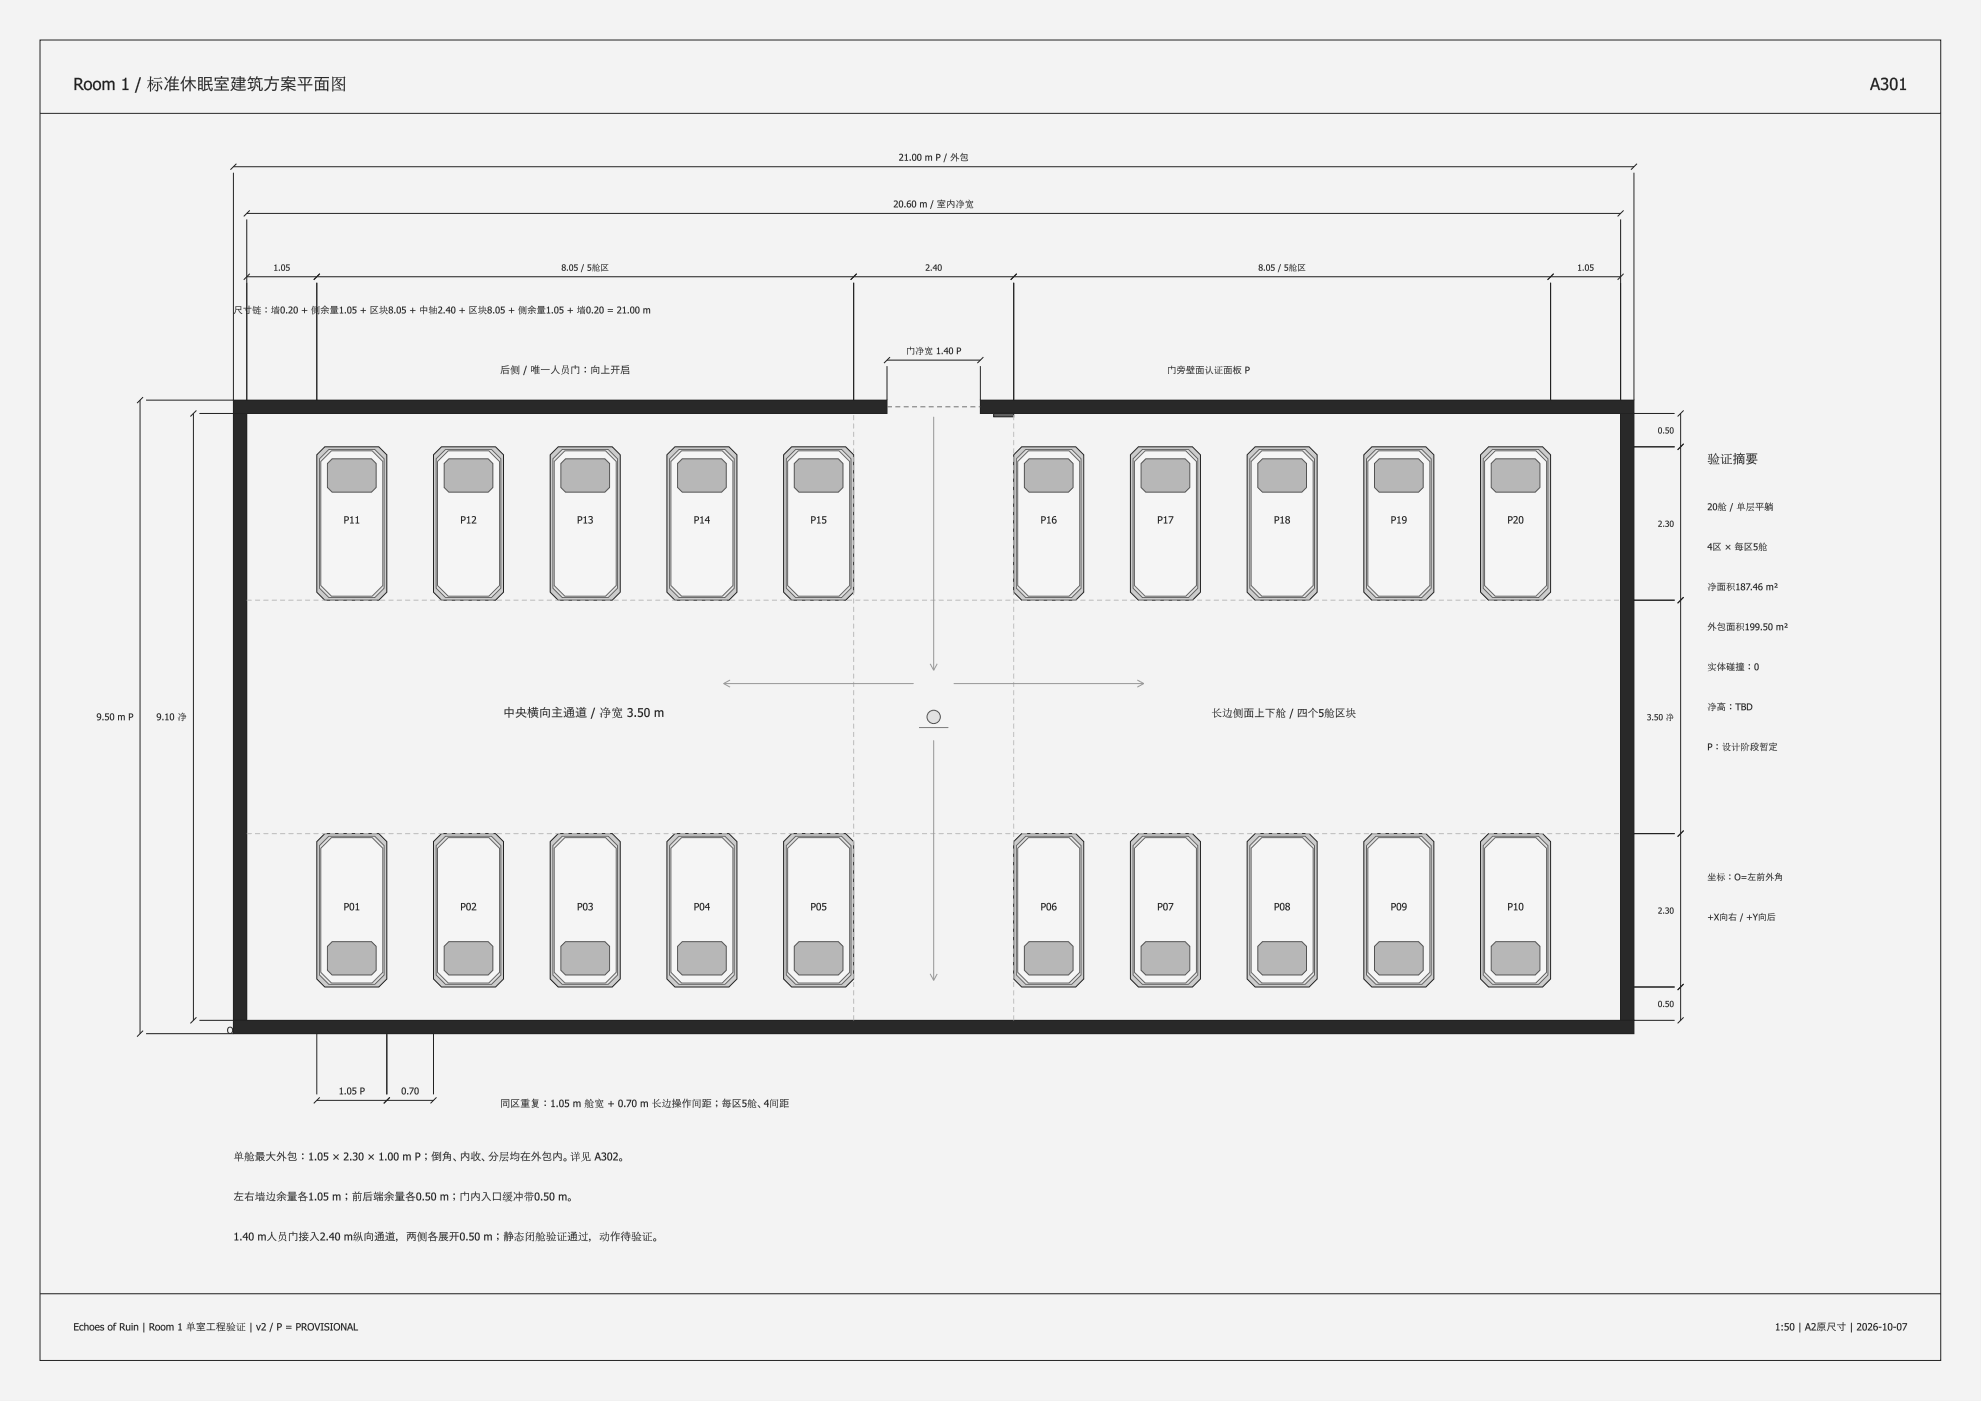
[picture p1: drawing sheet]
<svg xmlns="http://www.w3.org/2000/svg" width="594mm" height="420mm" viewBox="0 0 594 420" stroke-linecap="round" stroke-linejoin="round" font-family="sans-serif">
<path d="M0 0h594v420h-594z" fill-rule="evenodd" fill="#f1f3f5"/>
<path d="M0 0h594v420h-594zM0 0v420h594v-420z" fill="#000"/>
<path d="M12 12h570v396h-570z" fill="none" stroke="#222" stroke-width=".3"/>
<g fill="#222">
<path d="M22.4 23.4h.9a1.07 1.07 0 0 1 1.3 .7 1.07 1.07 0 0 1-.7 1.3l1.3 1.6h-.6l-1.2-1.4h-.5v1.4h-.5zM22.9 23.8v1.4a.81 .81 0 0 0 1.1-.2 .81 .81 0 0 0-.2-1.2zM25.5 24.6a1.38 1.38 0 0 1 2.1 .8 1.38 1.38 0 0 1-1.5 1.7 1.55 1.55 0 0 1-.6-2.5zM25.8 24.9a1.01 1.01 0 0 0-.2 1.2 1.01 1.01 0 0 0 1.2 .5 1.02 1.02 0 0 0 .4-1.3 1.02 1.02 0 0 0-1.2-.6zM28.2 24.6a1.38 1.38 0 0 1 2.1 .8 1.38 1.38 0 0 1-1.5 1.7 1.55 1.55 0 0 1-.6-2.5zM28.5 24.9a1.01 1.01 0 0 0-.2 1.2 1.01 1.01 0 0 0 1.2 .5 1.02 1.02 0 0 0 .4-1.3 1.02 1.02 0 0 0-1.2-.6zM30.8 24.3l.6 .2a.8 .8 0 0 1 1.3 .2l.4-.4a.82 .82 0 0 1 .9 0 .82 .82 0 0 1 .3 .9v1.8h-.4v-1.6a.57 .57 0 0 0-.4-.8 .57 .57 0 0 0-.7 .6v1.8h-.5v-1.6a.59 .59 0 0 0-.3-.8 .59 .59 0 0 0-.8 .4v2h-.4zM36.8 23.9l.5-.1 .2-.4h.4v3.2h.6v.4h-1.7v-.4h.6v-2.4h-.6zM41.9 23.2h.4l-1.5 4.6h-.4z"/>
<path d="M22.3 23.3l1.9 .2a1.07 1.07 0 0 1 .5 1.1 1.07 1.07 0 0 1-.8 .8l1.3 1.6h-.7l-1.1-1.4h-.5v1.4h-.6zM22.4 23.4v3.6h.5l-.1-1.5h.6l1.2 1.5h.6l-1.4-1.6 .6-.4 .1-1.1-.7-.5zM22.9 23.8v1.4l1-.3 .2-.8-.4-.3zM22.8 23.8l1.1 .1a.74 .74 0 0 1 0 1.1l-1.1 .2zM25.5 24.6a1.19 1.19 0 0 1 1.8 0 1.43 1.43 0 0 1 .2 1.8 1.43 1.43 0 0 1-1.9 .5 1.77 1.77 0 0 1-.1-2.3zM25.5 24.6a1.9 1.9 0 0 0 0 2.1 1.29 1.29 0 0 0 1.8 0 1.99 1.99 0 0 0 0-2.1 1.24 1.24 0 0 0-1.8 0zM25.8 24.9l-.2 .7 .2 .8a.83 .83 0 0 0 1.1 0 .83 .83 0 0 0 .2-1.1l-.2-.4-.3-.3zM25.8 24.8v.1a.71 .71 0 0 1 1.3 .1 1.04 1.04 0 0 1 0 1.1 1.04 1.04 0 0 1-1 .6 1.32 1.32 0 0 1-.3-1.9zM28.2 24.6a1.19 1.19 0 0 1 1.8 0 1.43 1.43 0 0 1 .2 1.8 1.43 1.43 0 0 1-1.8 .5 1.77 1.77 0 0 1-.2-2.3zM28.2 24.6a1.9 1.9 0 0 0 0 2.1 1.29 1.29 0 0 0 1.8 0 1.99 1.99 0 0 0 0-2.1 1.24 1.24 0 0 0-1.8 0zM28.6 24.9l-.2 .7 .1 .8a.83 .83 0 0 0 1.2 0 .83 .83 0 0 0 .1-1.1l-.2-.4-.3-.3zM28.5 24.8v.1a.71 .71 0 0 1 1.3 .1 1.04 1.04 0 0 1 0 1.1 1.04 1.04 0 0 1-.9 .6 1.32 1.32 0 0 1-.4-1.9zM30.7 24.2h.6l-.1 .4 .4-.3a.75 .75 0 0 1 1.1 .4l.7-.5 .7 .2 .2 .6 .1 2h-.6v-2.2a.62 .62 0 0 0-1 .2v2h-.5l-.1-2.2a.61 .61 0 0 0-1 .2l.1 2h-.6zM30.8 24.3v2.7h.4v-2l.7-.4 .4 .3v2.1h.5l-.1-2 .7-.4 .5 .3v2.1h.4v-2.3l-.2-.3-.8-.1-.6 .4a.83 .83 0 0 0-.7-.5 .83 .83 0 0 0-.8 .4v-.3zM36.7 23.8h.6l.2-.5h.4v3.3h.7v.4h-1.9v-.4h.7v-2.4h-.7zM36.8 23.9v.3h.6v2.5l-.6-.1v.4h1.7v-.4l-.6 .1v-3.3h-.4a.54 .54 0 0 1-.7 .5zM41.8 23.2h.5l-1.4 4.6h-.5zM41.9 23.2l-1.4 4.6h.3l1.5-4.6z"/>
<path d="M47.6 25.3a1.1 1.1 0 0 1 .9 1.5zM46.1 23.4h1.8l.2-.2 .3 .3zM45.8 24.6h2.3l.3-.3 .4 .4h-1.4v2.3l-.4 .5-.6-.6 .7 .1v-2.3zM46.4 25.2l.4 .3-1.2 1.5zM45 22.9l.5 .2-.2 .2v.9l.4-.2 .4 .3h-.8v.5a.51 .51 0 0 1 .5 .2 .51 .51 0 0 1-.1 .6l-.4-.7v1.4a.92 .92 0 0 1-.3 1.2v-2.3l-.8 1.2 .8-2.1-.8-.1h.8zM51.2 22.9l.4 .1-.5 .9h1l.3-1 .4 .2-.4 .8h1.2l-.1 .2h-1.1v.7h1v.3h-1v.6l1 .1v.2h-1v.8l1.3-.1v.3h-2.6v.3h-.3v-3l-.5 .6-.3-.1 .9-1zM51.1 26v.8h1v-.8zM51.1 24.1v.7h1v-.7zM51.1 25.1v.6h1v-.6zM50.1 25.2l.2 .3-.8 1.5-.3-.2zM49.4 23.3l.1-.2 .6 .6 .1 .2-.1 .2zM55.5 24.1h1.3v-1.2l.4 .1-.1 1.1h1.6l-.1 .3h-1.4l.7 1.1 .9 .8-.2 .3-.6-.6-.9-1.4 .1 2.7h-.4l.1-2.7-.7 1.2-.7 .8-.2-.3 1-1.1 .4-.8h-1.2zM55.2 22.9l.4 .1-.5 1.1v3.2l-.3 .1v-2.8l-.5 .6-.2-.2 .7-1zM61.2 23.1h2.2v1.4h-.8v.7h1.1v.2l-1 .1v.2a1.18 1.18 0 0 0 .7 1.2l.1-.6a.56 .56 0 0 1-.1 .9 .56 .56 0 0 1-.7-.6l-.3-1.1h-.9v1.3l.9-.3v.3l-1.6 .5-.1-.3 .5-.1zM61.5 23.4v.8h1.6v-.8zM61.5 24.5v.7h.8v-.7zM59.5 23.1l1.3 .1v3.7l-1.1-.2v.4h-.3zM59.7 25.5v.9h.8v-.9zM59.7 23.4v.8h.8v-.8zM59.7 24.5v.8h.8v-.8zM64.8 26h1.5v-.6l.3 .1v.5h1.5v.2h-1.5v.7h2l.1 .2h-4.4v-.2h2v-.7h-1.4zM65 24.1h2.9v.3l-1.7-.1-.4 .8 1.6-.1-.4-.4 .2-.1 .9 .8-.2 .2-.3-.3-2.8 .2a.32 .32 0 0 1 .1-.4 .32 .32 0 0 1 .4 .1l.6-.8-.9 .1zM64.4 23.3h1.9l-.1-.5 .4 .1v.4h1.9v1h-.3v-.7h-3.5v.7h-.2zM71 23.3h.9v-.4h.3v.4h1.1v.7h.4v.2h-.4v.7h-1.1v.4h1.1v.2h-1.1v.4h1.3l.1 .3h-1.4v.5h-.3v-.5h-1.2v-.3h1.2v-.4h-1l.1-.2h.9v-.4l-.9-.1v-.2h.9v-.4h-1.2v-.2h1.2v-.4h-.9zM72.2 24.2v.4h.8v-.4zM72.2 23.6v.4h.8v-.4zM69.3 23.2h1.1l.3 .2-.7 1.2 .5-.1 .2 .3-.5 1.5a4.6 4.6 0 0 0 3.5 .5l-.1 .3-.5 .1a3.3 3.3 0 0 1-3.1-.6l-.6 .7-.3-.2 .8-.8-.4-.9 .2-.1 .3 .8 .4-1.2h-1l.8-1.4h-.9zM76.4 24.4h1.6v2.5h.5l.1-.6a.56 .56 0 0 1-.1 .9 .56 .56 0 0 1-.8-.3v-2.2h-1a2.1 2.1 0 0 1-1.2 2.6l-.2-.1a2.52 2.52 0 0 0 1.1-2.8zM74.4 24.6h1.6v.3h-.6v1.3l.6-.3v.3l-1.6 .6-.1-.4 .8-.1v-1.4h-.7zM75 22.9l.3 .1-.2 .5h1.3v.2h-.8l.3 .6-.3 .1-.3-.7h-.4l-.5 .6-.2-.2zM76.9 22.9l.4 .1-.3 .5h1.6l.1 .2h-1l.2 .5-.3 .1-.3-.6h-.4l-.4 .5-.2-.1zM76.8 25.4l.2-.1 .5 .8-.2 .1zM79.3 23.8h2l-.1-.9h.4v.9h2l.1 .2-2.5 .1-.1 .7h1.9v.4a1.95 1.95 0 0 1-.6 2h-.7l-.2-.3a.71 .71 0 0 0 .9 0 .71 .71 0 0 0 .2-.9l.1-.9h-1.6a2.26 2.26 0 0 1-1.7 2.1l-.2-.1a2.81 2.81 0 0 0 1.7-3h-1.6zM84.4 24.1h1.4l.3-.5 .3 .1-.3 .4h2.4v.2h-1l-.6 .6 1.5 .5-.2 .2a3.1 3.1 0 0 0-3-.1h-.6l-.1-.2 1.8-.3-1.2-.1 .5-.6h-1.1zM86 24.3l-.3 .3 .3 .1a.75 .75 0 0 0 1.2-.4zM84.3 25.8h2l-.1-.5 .4 .1v.4h1.9v.3h-1.7l1.9 .9-.2 .2-.5-.2-1.4-.8v1.1h-.3v-1.1l-1.9 1-.2-.2 1.9-.9h-1.7zM84.5 23.2h1.8l-.1-.4 .4 .1v.3h1.9v.6l-.3 .1v-.4h-3.4v.4h-.3zM89.5 23.2h3.9v.3l-1.8-.1v1.9h2v.3h-2v1.7h-.3v-1.7h-2v-.3h2v-1.9l-1.7 .1zM92.8 23.7l.3 .2-.7 1.1-.3-.1zM89.9 23.8l.2-.1 .6 1.2-.3 .1zM94.3 23.1h4.3v.3h-2l-.3 .8h2.1v3.1h-.3v-.3h-3.3v.3h-.3v-3.1h1.4l.3-.8h-1.9zM97.3 24.4v2.4h.8v-2.4zM94.8 24.4v2.4h.9v-2.4zM95.9 26.1v.7h1.1v-.7zM95.9 25.3v.6h1.1v-.6zM95.9 24.4v.6h1.1v-.6zM99.7 23l.2 .2h3.2l.1-.2 .3 .2-.1 4.1-.3 .1v-.4h-3.2v.4l-.2 .1zM99.9 23.3v2.4l1.5-.9-.5-.8-.7 .8 .8-1.5zM101 23.3l.4 .1-.3 .4h1l.1-.2 .3 .3-.8 .9 1.4 .6-.4 .3-1.2-.7-1.6 .8v1.1h3.2v-3.6zM101 23.9l.5 .8 .6-.8zM101.1 25.4l.7 .2 .1 .4zM100.7 26.1a1.07 1.07 0 0 1 1.5 .7z"/>
<path d="M47.6 25.3l.1-.1a1.17 1.17 0 0 1 .8 1.6zM47.6 25.3l.8 1.5 .1-.6zM46.1 23.4h1.8l.2-.3 .4 .4-2.2 .1zM46.1 23.4l2.3 .1-.3-.3-.2 .2zM45.8 24.6h2.3l.3-.3 .4 .4h-1.4v2.3l-.4 .5-.6-.6 .7 .1v-2.3l-1.1 .1zM45.8 24.6l.2 .1h1.1v2.3h-.7l.6 .5 .4-.5v-2.3h1.4l-.4-.4-.2 .3zM46.4 25.2l.5 .3-1.3 1.5zM46.4 25.2l-.8 1.8 1.2-1.5zM45 22.8l.5 .3-.2 .2v.9l.4-.3 .4 .4h-.8v.5a.53 .53 0 0 1 .5 .2 .53 .53 0 0 1-.1 .6l-.4-.7v2.5l-.3 .1v-2.3l-.8 1.2 .8-2.1-.7 .1-.2-.3 .9 .1zM45 22.9v1.3h-.8l.8 .1-.8 2.1 .8-1.2v2.3l.3-.1v-2.6l.4 .8 .2-.3-.6-.5v-.5h.8l-.4-.3-.4 .2v-1l.2-.1zM51.2 22.9l.4 .1-.4 .9h.9l.3-1 .4 .2-.4 .8 1.2-.1-.1 .4-1.1-.1v.7h1v.3h-1v.6l1 .1v.2h-1v.8l1.3-.1v.3h-2.6v.4h-.3v-3l-.5 .6-.3-.2 .9-1zM51.2 22.9l-.3 .9-.9 1 .3 .1 .5-.6v3h.3v-.3h2.6v-.3l-1.4 .1v-.8h1.1v-.3l-1.1 .1v-.8h1.1v-.2h-1.1v-.7h1.2v-.2h-1.2l.5-.8-.4-.2-.3 1h-1l.5-.9zM51.1 26v.8h1v-.8zM51.1 26h1v.8h-1zM51.1 24.1v.7h1v-.7zM51.1 24.1h1v.7h-1zM51.1 25.1v.6h1v-.6zM51.1 25h1v.8h-1zM50.1 25.2l.2 .3-.8 1.5-.3-.2zM50.1 25.3l-.9 1.5 .3 .2 .8-1.5zM49.4 23.2l.2-.1 .5 .5 .2 .3-.2 .2zM49.4 23.3l.6 .8 .2-.1-.6-.9zM55.5 24.1h1.3v-1.2l.4 .1-.1 1.1h1.6l-.1 .3h-1.4l1.6 1.9-.2 .3-.4-.3-1.1-1.7 .1 2.7-.4 .1v-2.8l-.6 1.2-.7 .8-.3-.3 1.5-1.9h-1.2zM55.5 24.1v.3h1.3l-.8 1.2-.7 .7 .1 .2 .8-.7 .6-1.2 .1 2.7 .3-.2-.1-2.5 1.2 1.7 .3 .2 .2-.2-.9-.8-.7-1.1h1.4v-.3h-1.5v-1.1l-.3-.1 .1 1.2zM55.2 22.8l.4 .2-.5 1.1v3.2l-.3 .1v-2.8l-.5 .6-.2-.2 .7-1.1zM55.2 22.9l-.3 1.1-.8 1 .3 .2 .4-.7v2.8h.3v-3.2l.5-1.1zM61.2 23.1h2.2v1.4h-.8v.7h1.1v.3h-1l.6 1.4 .2-.1v-.6l.3 .2-.3 .9h-.3l-.4-.5-.4-1.3h-.9v1.3l1-.3-.1 .3-1.6 .5-.1-.3 .5-.1zM61.3 23.1v3.8l-.6 .1 .1 .3 1.6-.5v-.3l-.9 .4v-1.4h.9l.2 .8a.76 .76 0 0 0 .2 .7 .76 .76 0 0 0 .8 .1l.1-.7-.2-.1v.6l-.3 .1-.6-1.5h1.1v-.3h-1.1l-.1-.8h.9v-1.2zM61.5 23.4v.8h1.6v-.8zM61.5 23.4h1.7v.8h-1.7zM61.5 24.5v.7h.8v-.7zM61.5 24.4h.8l.1 .8-.9 .1zM59.4 23.1l1.4 .1v3.7l-1.1-.2v.5l-.3-.1zM59.4 23.2v3.9h.3v-.4h.8v.2h.3v-3.7zM59.7 25.5v.9h.8v-.9zM59.7 25.5h.8v1h-.8zM59.7 23.4v.8h.8v-.8zM59.7 23.4h.8v.8h-.8zM59.7 24.5v.8h.8v-.8zM59.7 24.4h.8v.9h-.8zM64.8 26h1.5l-.1-.6h.4v.6h1.5v.3l-1.5-.1v.7l2-.1 .1 .3-4.4 .1v-.4l2 .1v-.7l-1.4 .1zM64.9 26v.2h1.4v.7h-2v.3l4.3-.1v-.2h-2v-.7h1.5v-.2h-1.5v-.5l-.3-.1v.6zM65 24.1h2.9v.3l-1.7-.1-.4 .8 1.6-.1-.4-.4 .2-.1 .9 .8-.2 .2-.3-.3-2.8 .3-.1-.4h.8l.4-.7h-.9zM65 24.1v.3l.9-.1a.66 .66 0 0 1-.7 .8h-.5l.1 .3 2.8-.2 .3 .3 .2-.2-.8-.8-.2 .2 .4 .3-1.7 .1 .4-.8 1.7 .1v-.3zM64.4 23.3h1.9l-.1-.5h.4v.5h1.9v1h-.3v-.7h-3.5l.1 .7h-.3zM64.5 23.3l-.1 1h.3v-.7h3.5v.7h.3v-1l-1.9 .1v-.5l-.4-.1 .1 .6zM71 23.3h.9l-.1-.5 .4 .1v.4h1.1v.7l.4-.1v.3h-.4v.7h-1.1v.4l1.1-.1 .1 .3h-1.2v.4h1.3l.1 .3h-1.4v.6l-.3-.1v-.5h-1.2v-.3h1.2v-.4h-1l.1-.3 .9 .1v-.4l-1-.1 .1-.2h.9v-.4h-1.3l.1-.3 1.2 .1v-.4h-.9zM71 23.3v.3l.9-.1v.5h-1.2v.2h1.2v.4l-.9 .1v.2l.9-.1v.5h-.9v.2h.9v.5l-1.2-.1v.3h1.2v.5h.3v-.5h1.3v-.3l-1.3 .1v-.5h1.1v-.2h-1.1v-.5l1 .1v-.7h.5v-.2h-.5l.1-.6h-1.1v-.5l-.3-.1v.6zM72.2 24.2v.4h.8v-.4zM72.2 24.2h.8v.4h-.8zM72.2 23.6v.4h.8v-.4zM72.2 23.5h.8v.5h-.8zM69.3 23.2h1.1l.3 .2-.7 1.2 .5-.1 .3 .3-.6 1.5a3.9 3.9 0 0 0 3.6 .5l-.2 .3-.5 .1a4 4 0 0 1-3-.5l-.1-.1-.7 .7-.2-.2 .8-.8-.4-.9 .2-.1 .3 .8 .4-1.2-1 .1 .8-1.5h-.9zM69.3 23.2v.3l1-.1-.9 1.5 1-.1-.4 1.3-.3-.7h-.2l.2 .7a.8 .8 0 0 1-.6 1l.2 .1 .8-.7a5.3 5.3 0 0 0 3.5 .6l.1-.3-.3 .1a4.5 4.5 0 0 1-3.2-.5l.5-1.6-.2-.2h-.6l.7-1.2-.2-.2zM76.4 24.4h1.6v2.5h.5v-.7l.3 .3a.62 .62 0 0 1-.4 .7 .62 .62 0 0 1-.7-.3v-2.2h-1l-.3 1.8-.8 .9-.3-.2 .9-1zM76.4 24.4v.5a2.08 2.08 0 0 1-1.1 2.3l.3 .1a2.48 2.48 0 0 0 1-2.6h1.1v2.4h.9l.2-.7-.2-.1-.1 .6h-.5v-2.4zM74.4 24.6h1.6v.3h-.6v1.2l.7-.2-.1 .3-1.6 .6-.2-.4 .9-.1v-1.4h-.7zM74.4 24.6v.3h.7v1.4l-.8 .1 .1 .3 1.6-.5v-.3l-.7 .3v-1.3h.7v-.3zM75 22.9l.3 .1-.2 .5 1.3-.1v.4l-.8-.1 .3 .6-.3 .1-.3-.7h-.4l-.5 .6-.2-.2zM75 22.9l-.8 1.2 .2 .2 .5-.6h.5l.2 .6h.2l-.2-.6h.8v-.2h-1.4l.3-.5zM76.9 22.9l.4 .1-.3 .5 1.6-.1 .1 .3h-1l.2 .5-.3 .1-.3-.6h-.4l-.4 .6-.3-.2zM76.9 22.9l-.6 1.2 .2 .1 .4-.5h.4l.3 .6 .3-.1-.3-.5h1.1l-.1-.2h-1.6l.2-.5zM76.8 25.4l.2-.1 .6 .7-.2 .2zM76.9 25.3l-.1 .2 .5 .7 .2-.2zM79.3 23.8h2l-.1-.9h.5l-.1 .9h2.1l-.1 .3h-2.4l-.1 .7h1.9l-.1 1.7-.3 .7h-.9l-.2-.4h.9l.3-1.7h-1.6l-.7 1.6-.9 .6-.3-.2 1.3-1.2 .4-1.8h-1.6zM79.3 23.8v.3l1.6-.1a2.78 2.78 0 0 1-1.7 3.1l.2 .1a2.36 2.36 0 0 0 1.7-2.1h1.6a1.95 1.95 0 0 1-.5 1.9l-.6-.1 .1 .3a.78 .78 0 0 0 1.1-.5l.2-1.8h-1.9l.1-.9 2.4 .1v-.3h-2v-.9h-.3v.9zM84.4 24l1.4 .1 .3-.5 .3 .1-.2 .4 2.3-.1v.3h-1l-.6 .6 1.5 .5-.2 .2-1.5-.5-2.1 .4-.2-.2 1.9-.3-1.2-.1 .5-.6h-1.1zM84.5 24.1v.2h1.2l-.6 .6 1.3 .1-1.9 .3 .2 .2 .9-.1a2.08 2.08 0 0 1 2.6 .2l.2-.2-1.5-.5a.74 .74 0 0 1 .9-.6h.7v-.2h-2.4l.3-.4-.3-.1-.3 .5zM86 24.3l-.3 .3 .9 .2 .6-.5zM86 24.3h1.2a.95 .95 0 0 1-1.5 .3zM84.3 25.8h2l-.1-.5h.4v.5h1.9v.3h-1.7l2 .9-.3 .3-.5-.2-1.4-.9v1.1l-.3 .1v-1.2l-.6 .5-1.3 .6-.3-.3 2-.9h-1.7zM84.4 25.8v.3l1.7-.1-.8 .6-1.1 .4 .2 .2 1.9-1.1v1.2h.3l-.1-1.2 1.5 .9 .4 .2 .3-.2-2-1 1.8 .1v-.3h-2l.1-.4-.3-.1v.5zM84.5 23.2h1.8l-.1-.4h.4v.4h1.9v.6l-.3 .1v-.4h-3.4v.4h-.3zM84.5 23.3v.6l.3-.1-.1-.3h3.5v.4l.3-.1-.1-.6-1.8 .1v-.4l-.4-.1 .1 .5zM89.5 23.1h4l-.1 .4-1.8-.1v1.9l2-.1 .1 .4h-2.1v1.7l-.3 .1v-1.8h-2v-.3h2v-1.9l-1.7 .1zM89.6 23.1v.4l1.7-.1v1.9h-2v.3l2-.1v1.8h.3v-1.8l2 .1v-.3h-2v-1.9l1.8 .1v-.4zM92.8 23.6l.4 .3-.8 1.2-.3-.2zM92.8 23.7l-.7 1.2 .3 .1 .7-1.1zM89.8 23.8l.3-.1 .6 1.2-.3 .1zM89.9 23.9l.5 1.1 .3-.1-.6-1.2zM94.3 23.1h4.3v.3h-2l-.3 .7h2.1v3.2h-.3v-.3h-3.3v.3h-.3v-3.2l1.4 .1 .3-.8h-1.9zM94.3 23.1v.3h2l-.4 .8h-1.4v3.1h.3v-.3h3.3v.3h.3v-3.1h-2.2l.3-.8h2.1v-.3zM97.3 24.4v2.4h.8v-2.4zM97.2 24.4h.9v2.4h-.9zM94.8 24.4v2.4h.9v-2.4zM94.8 24.4h.9v2.4h-.9zM95.9 26.1v.7h1.1v-.7zM95.9 26.1h1.1v.7h-1.1zM95.9 25.3v.6h1.1v-.6zM95.9 25.2h1.1v.7h-1.1zM95.9 24.4v.6h1.1v-.6zM95.9 24.4h1.1v.6h-1.1zM99.6 22.9l.3 .3h3.2l.1-.3 .4 .3-.2 .1v4l-.3 .2v-.5h-3.2l.1 .4-.4 .1zM99.7 23v4.5l.2-.1v-.4h3.3l-.1 .4 .3-.1 .1-4.1-.3-.2-.1 .2h-3.2zM99.9 23.3l.1 2.4 1.4-.9-.5-.8-.7 .8 .8-1.5zM99.9 23.2h1.1l-.8 1.6 .7-.9 .5 .9-1.5 .9zM101 23.2l.4 .2-.3 .4h1l.1-.2 .4 .3-.9 .9 1.4 .7a.81 .81 0 0 1-1.3-.3l-.3-.2-1.6 .8v1.1h3.2v-3.6zM101 23.2h2.2v3.7h-3.3v-1.1l1.6-.9 1.2 .8 .4-.3-1.5-.6 .9-.9-.3-.3-.1 .2h-1.1l.4-.4zM101 23.9l.5 .8 .6-.8zM101 23.9h1.1l-.6 .8zM101.1 25.4l.7 .2 .1 .4zM101.1 25.4l.8 .6-.1-.4zM100.7 26.1a1.08 1.08 0 0 1 1.5 .7zM100.7 26.1l1.5 .6-.3-.4z"/>
<path d="M562 23.4h.6l1.2 3.6h-.5l-.3-1h-1.4l-.3 1h-.5zM562.3 23.9l-.6 1.7h1.2zM564.2 23.5a1.16 1.16 0 0 1 1.3-.2 1.16 1.16 0 0 1 .6 1.2l-.6 .5a1.16 1.16 0 0 1 .6 1.6 1.16 1.16 0 0 1-1.8 .4l-.2-.1v-.6a.89 .89 0 0 0 1.2 .3 .89 .89 0 0 0 .2-1.2l-.7-.2v-.4a.65 .65 0 0 0 .8-.3 .65 .65 0 0 0-.2-.8 .65 .65 0 0 0-.9 .1l-.3 .2zM567.2 23.5a1.17 1.17 0 0 1 1.3 0 1.17 1.17 0 0 1 .6 1.2 1.72 1.72 0 0 1-1.2 2.4 1.43 1.43 0 0 1-1.2-1.9l.2-1.2zM567.6 23.8a2.74 2.74 0 0 0 .1 2.8 1.18 1.18 0 0 0 .9-1.7v-.2a.74 .74 0 0 0-.2-.8 .74 .74 0 0 0-.8-.1zM569.8 23.9l.6-.1 .2-.4h.4v3.2h.6v.4h-1.8v-.4h.7v-2.4h-.7z"/>
<path d="M562 23.3h.6l1.3 3.7h-.6l-.3-1h-1.4l-.3 1h-.5zM562 23.4l-1.2 3.6h.5l.3-1h1.4l.3 1h.5l-1.2-3.6zM562.3 23.9l-.6 1.7h1.2zM562.3 23.8l.6 1.8h-1.2zM564.1 23.5l1.4-.2a.83 .83 0 0 1 .7 .9 .83 .83 0 0 1-.7 .8 1 1 0 0 1 .8 .7 1 1 0 0 1-.4 1l-.7 .4-1.2-.2v-.6l1 .3 .7-.4a.7 .7 0 0 0-.1-.8 .7 .7 0 0 0-.8-.1v-.5l.8-.3v-.5l-.5-.3-1 .4zM564.2 23.5v.5l.9-.3a.62 .62 0 0 1 .7 .8 .62 .62 0 0 1-1 .3v.4l.6 .1 .3 .3a.8 .8 0 0 1-.2 .9 .8 .8 0 0 1-1 .1l-.4-.3v.6l1.1 .1 .6-.2 .4-.4v-.9l-.7-.5 .5-.3 .1-.7-.6-.6zM567.2 23.5a1.19 1.19 0 0 1 1.4 0 1.19 1.19 0 0 1 .5 1.2 1.74 1.74 0 0 1-1.2 2.4l-.9-.5a3.8 3.8 0 0 1 0-2.9zM567.2 23.6a2.96 2.96 0 0 0 .2 3.3l.8 .1 .6-.4a3.9 3.9 0 0 0 0-2.8 1.08 1.08 0 0 0-1.6-.2zM567.6 23.8l-.2 .3a3.4 3.4 0 0 0 .2 2.5h.6l.3-.8-.1-1.7-.2-.3zM567.6 23.8a.54 .54 0 0 1 .8 .3l.2 1.1-.2 1.1a.56 .56 0 0 1-.5 .4 .56 .56 0 0 1-.5-.4l-.2-1.8zM569.8 23.8h.6l.1-.5h.5v3.3h.6v.4h-1.8v-.4h.7v-2.4h-.7zM569.8 23.9v.3h.7v2.5l-.7-.1v.4h1.8v-.4l-.7 .1 .1-3.3h-.4a.54 .54 0 0 1-.8 .5z"/>
</g>
<path d="M12 34h570M12 388h570" fill="none" stroke="#222" stroke-width=".3"/>
<g fill="#222">
<path d="M22.2 396.8h1.4v.3h-1.1v.6h1v.2h-1v.8h1.1v.3h-1.4zM24 397.5h.1a.55 .55 0 0 1 .9 .3 .59 .59 0 0 0-.8 0 .59 .59 0 0 0 0 .8 .59 .59 0 0 0 .8 0 .66 .66 0 0 1-.8 .4 .66 .66 0 0 1-.4-.8zM25.3 396.7h.2v.8a.56 .56 0 0 1 .7-.1 .56 .56 0 0 1 .4 .5v1.1h-.3l-.1-1.2-.2-.2-.5 .2v1.2h-.2zM27 397.5a.78 .78 0 0 1 1.1 .2 .78 .78 0 0 1-.1 1.1 .78 .78 0 0 1-1.1-.2zM27.2 397.7a.55 .55 0 0 0-.1 .8 .55 .55 0 0 0 .8 0 .56 .56 0 0 0 0-.7 .56 .56 0 0 0-.7-.1zM28.7 397.6a.7 .7 0 0 1 .8-.2 .7 .7 0 0 1 .4 .8h-1.2a.65 .65 0 0 0 .5 .6 .65 .65 0 0 0 .6-.2v.3a.9 .9 0 0 1-1.1-.2 .9 .9 0 0 1 0-1.1zM28.9 397.7l-.2 .3h.9l-.2-.4zM30.2 397.5a.57 .57 0 0 1 1 .2h-.2a.36 .36 0 0 0-.4-.2 .36 .36 0 0 0-.2 .4 .57 .57 0 0 1 .8 .4 .57 .57 0 0 1-.5 .7l-.7-.1 .1-.3a.4 .4 0 0 0 .4 .3 .4 .4 0 0 0 .3-.5l-.2-.1a.51 .51 0 0 1-.5-.3 .51 .51 0 0 1 .1-.5zM32.5 397.5a.78 .78 0 0 1 1.1 .2 .78 .78 0 0 1-.1 1.1 .78 .78 0 0 1-1.1-.2zM32.7 397.7a.55 .55 0 0 0-.1 .8 .55 .55 0 0 0 .8 0 .56 .56 0 0 0 0-.7 .56 .56 0 0 0-.7-.1zM34.2 396.9a.37 .37 0 0 1 .4-.2 .37 .37 0 0 1 .3 .3l-.5 .1-.1 .3h.5v.2h-.4v1.4h-.3v-1.4l-.2-.2h.2zM36 396.8h.5a.64 .64 0 0 1 .8 .5 .64 .64 0 0 1-.4 .8l.8 .9h-.4l-.7-.9h-.3v.9h-.3zM36.3 397.1v.8h.2a.42 .42 0 0 0 .5-.4 .42 .42 0 0 0-.5-.4zM37.8 397.4h.3v1.2l.3 .2 .4-.2v-1.2h.3v1.6h-.3v-.2l-.5 .2-.4-.1zM39.5 397.4h.2v1.6h-.2zM39.4 396.8h.4v.3h-.4zM40.1 397.4h.3v.1a.56 .56 0 0 1 .7-.1 .56 .56 0 0 1 .3 .5v1.1h-.2l-.1-1.2-.3-.2-.4 .2v1.2h-.3zM43 396.7h.3v2.9h-.3zM44.9 396.8h.5a.64 .64 0 0 1 .8 .5 .64 .64 0 0 1-.4 .8l.8 .9h-.4l-.7-.9h-.3v.9h-.3zM45.2 397.1v.8h.2a.42 .42 0 0 0 .5-.4 .42 .42 0 0 0-.5-.4zM46.7 397.5a.78 .78 0 0 1 1.1 .2 .78 .78 0 0 1-.1 1.1 .78 .78 0 0 1-1.1-.2zM46.9 397.7a.55 .55 0 0 0 0 .8 .55 .55 0 0 0 .8 0 .56 .56 0 0 0-.1-.7 .56 .56 0 0 0-.7-.1zM48.4 397.5a.78 .78 0 0 1 1.1 .2 .78 .78 0 0 1-.2 1.1 .78 .78 0 0 1-1.1-.2zM48.6 397.7a.55 .55 0 0 0-.1 .8 .55 .55 0 0 0 .8 0 .56 .56 0 0 0 0-.7 .56 .56 0 0 0-.7-.1zM49.9 397.4h.3v.1a.51 .51 0 0 1 .9 .1l.3-.3 .5 .2 .1 1.5h-.2v-.9a.34 .34 0 0 0-.3-.5 .34 .34 0 0 0-.4 .3v1.1h-.3v-1.2l-.2-.2-.4 .2v1.2h-.3zM53.5 397.1l.7-.3v2h.4v.2h-1.1v-.2h.4v-1.5h-.4z"/>
<path d="M22.2 396.8h1.4v.3h-1.1v.6h1v.2h-1v.8h1.1v.3h-1.4zM22.2 396.8v2.2h1.4v-.3l-1.1 .1v-.9h1v-.2h-1v-.6h1.1v-.3zM24 397.5l.8-.2 .2 .1v.4a.6 .6 0 0 0-.8 0 .6 .6 0 0 0 0 .8l.3 .2 .5-.2v.3l-.5 .2-.5-.3-.2-.6zM24 397.6l-.2 .2a.83 .83 0 0 0 .7 1.2l.5-.1v-.3a.6 .6 0 0 1-.9 0 .6 .6 0 0 1 .1-.9l.3-.2 .5 .3v-.3l-.6-.1zM25.3 396.7h.3l-.1 .8 .5-.2 .5 .3 .1 1.4h-.3v-1.1l-.3-.3-.5 .2 .1 1.2h-.3zM25.3 396.7v2.3h.2v-1.2l.5-.2 .3 .2v1.2h.3l-.1-1.1a.55 .55 0 0 0-.3-.5 .55 .55 0 0 0-.7 .2v-.9zM27 397.5l.6-.2 .5 .2a.85 .85 0 0 1 .1 1.3 .85 .85 0 0 1-1.3 0 .85 .85 0 0 1 .1-1.3zM27 397.6a.89 .89 0 0 0 .6 1.4l.5-.2 .2-.6a.72 .72 0 0 0-.4-.8 .72 .72 0 0 0-.9 .2zM27.2 397.7v.9l.5 .2 .3-.4-.1-.7zM27.2 397.7l.4-.2a.59 .59 0 0 1 .4 .8 .59 .59 0 0 1-.8 .4zM28.7 397.5l.5-.2 .5 .2 .2 .7h-1.2l.2 .4 .6 .2 .4-.2v.3l-.6 .2-.6-.3-.3-.6zM28.7 397.6a.86 .86 0 0 0-.2 1 .86 .86 0 0 0 .9 .4l.4-.1v-.3l-.3 .2a.53 .53 0 0 1-.8-.6h1.2v-.1a.66 .66 0 0 0-.4-.7 .66 .66 0 0 0-.8 .2zM28.9 397.7l-.2 .3h.9l-.2-.4zM28.9 397.7l.5-.1 .2 .4h-.9zM30.2 397.5l.7-.2 .3 .1v.4l-.2-.1a.35 .35 0 0 0-.4-.2 .35 .35 0 0 0-.2 .4l.7 .3 .1 .5-.5 .3-.7-.1v-.3l.4 .2 .5-.1-.3-.4a.47 .47 0 0 1-.5-.3 .47 .47 0 0 1 .1-.5zM30.2 397.5l-.1 .6 .8 .3a.44 .44 0 0 1-.3 .5 .44 .44 0 0 1-.5-.3l-.1 .3 .3 .1 .8-.1a.44 .44 0 0 0 .1-.5 .44 .44 0 0 0-.3-.3l-.5-.1-.1-.3 .4-.2 .5 .2v-.3zM32.5 397.5l.5-.2 .6 .2a.85 .85 0 0 1 .1 1.3 .85 .85 0 0 1-1.3 0 .85 .85 0 0 1 .1-1.3zM32.5 397.6a.89 .89 0 0 0 .5 1.4l.6-.2a.88 .88 0 0 0 .1-1 .88 .88 0 0 0-.9-.4zM32.7 397.7v.9l.5 .2 .3-.4-.1-.7zM32.7 397.7l.3-.2a.59 .59 0 0 1 .5 .8 .59 .59 0 0 1-.8 .4zM34.2 396.8l.7-.1v.3l-.5 .1-.1 .3 .5-.1v.3h-.4v1.4h-.3v-1.4h-.2zM34.2 396.9l-.1 .5h-.2v.2h.2v1.4h.3l-.1-1.4h.5v-.2h-.5l.1-.3 .5-.1v-.3zM36 396.8l1.2 .2 .1 .6-.4 .5 .8 .9h-.4l-.7-.9h-.3v.9h-.3zM36 396.8v2.2h.3l-.1-.9h.4l.7 .9h.4l-.8-1 .3-.2a.6 .6 0 0 0-.4-.9zM36.3 397.1v.8l.6-.1v-.6zM36.2 397.1l.8 .1-.1 .6-.7 .1zM37.8 397.3h.3v1.2l.3 .3 .4-.2v-1.3h.3v1.7h-.3v-.2l-.5 .3-.4-.2zM37.8 397.4l.1 1.5 .4 .1 .5-.2v.2h.3v-1.6h-.3v1.2l-.4 .2-.3-.2v-1.2zM39.5 397.3h.3v1.7h-.3zM39.5 397.4v1.6h.2v-1.6zM39.4 396.8h.4v.3h-.4zM39.4 396.8v.3h.4v-.3zM40.1 397.3h.3v.2l.5-.2 .4 .2 .1 1.5h-.3v-1.3l-.3-.1-.4 .2v1.2h-.3zM40.1 397.4v1.6h.3v-1.2l.4-.2 .3 .2 .1 1.2h.2v-1.1a.55 .55 0 0 0-.3-.5 .55 .55 0 0 0-.7 .2v-.2zM43 396.7h.3v2.9h-.3zM43 396.7v2.9h.3v-2.9zM44.8 396.8l1.3 .2 .1 .6-.4 .5 .8 .9h-.4l-.7-.9h-.3v.9h-.4zM44.9 396.8v2.2h.3l-.1-.9h.4l.7 .9h.4l-.9-1 .4-.2a.6 .6 0 0 0-.4-.9zM45.2 397.1v.8l.6-.1v-.6zM45.1 397.1l.8 .1-.1 .6-.7 .1zM46.7 397.5l.6-.2 .5 .2a.86 .86 0 0 1 .1 1.3 .86 .86 0 0 1-1.3 0 .86 .86 0 0 1 .1-1.3zM46.7 397.6a.89 .89 0 0 0 .6 1.4l.5-.2a.88 .88 0 0 0 .1-1 .88 .88 0 0 0-.8-.4zM46.9 397.7v.9l.5 .2 .3-.4-.1-.7zM46.9 397.7l.4-.2a.59 .59 0 0 1 .4 .8 .59 .59 0 0 1-.8 .4zM48.4 397.5l.5-.2 .5 .2a.85 .85 0 0 1 .1 1.3 .85 .85 0 0 1-1.2 0 .85 .85 0 0 1 .1-1.3zM48.4 397.6a.89 .89 0 0 0 .5 1.4l.5-.2 .2-.6a.72 .72 0 0 0-.4-.8 .72 .72 0 0 0-.8 .2zM48.6 397.7v.9l.5 .2 .2-.4-.1-.7zM48.5 397.7l.4-.2a.59 .59 0 0 1 .5 .8 .59 .59 0 0 1-.9 .4zM49.9 397.3h.3v.2l.6-.2 .3 .3 .3-.3 .4 .1 .2 .4 .1 1.2h-.4l.1-1.2-.3-.2-.4 .2v1.2h-.3v-1.2l-.2-.2-.4 .2v1.2h-.3zM49.9 397.4v1.6h.3v-1.2l.4-.2 .2 .2v1.2h.3v-1.2l.4-.2 .3 .2v1.2h.2l-.1-1.5-.5-.1-.4 .2a.5 .5 0 0 0-.8 0v-.2zM53.5 397.1l.7-.3v2h.4v.2h-1.1v-.2h.4v-1.5h-.4zM53.5 397.1v.2h.4v1.5h-.4v.2h1.1v-.2h-.4v-2z"/>
<path d="M56.5 397.2v.4h.6v-.4zM57.3 397.2v.4h.7v-.4zM56.5 397.7v.4h.6v-.4zM57.3 397.7v.4h.7v-.4zM56.6 396.6l.4 .2-.1 .3zM56.3 397l1.1 .1 .3-.6 .2 .2-.4 .4 .7 .1-.1 1-.8-.1v.4h.9l.2-.2 .2 .3h-1.3v.6l-.2 .1v-.7h-1.1l1.1-.1v-.4h-.6l-.2 .3zM59.3 398.4h.8v-.3h.2v.3h.9l-.9 .1v.4h1.2v.2h-2.6l.1-.2h1.1v-.4h-.8zM59.4 397.2h1.7v.2h-1l-.3 .5 1-.1-.1-.3 .5 .5-2 .1 .1-.2a.33 .33 0 0 0 .4-.1 .33 .33 0 0 0 .1-.4zM59 396.8h1.1v-.3h.2v.3h1.2v.6h-.2v-.4h-2.1l-.2 .4zM62.1 396.9h2.2v.2h-1v1.6h1.2v.2h-2.5v-.2h1.1v-1.6h-.9zM66.1 396.7h1.3v.9h-1.3zM66.3 396.8v.6h.9v-.6zM64.9 396.8l.9-.2 .1 .1-.3 .1v.6h.3l-.3 .1 .3 .6-.1 .1-.3-.6v1.6h-.1v-1.5l-.4 .9-.2-.2 .5-.9-.4-.1h.5v-.5zM66 397.9h1.5l-.7 .1v.4h.6l-.6 .1v.4h.8v.2h-1.8v-.2h.8v-.4h-.6l.6-.1v-.4zM69.6 396.6l1 1-.2 .2-.2-.2-.5-.8-.8 1zM69.2 397.7l.9-.2 .1 .3zM69.1 398.1l.3 .4-.1 .3zM69.4 398l.4 .5-.1 .2zM68.9 399.1h1l.3-1.2 .2 .2-.5 1 .5-.2 .2 .2zM67.9 396.8h1l-.2 1.1 .3 .1-.1 .8a.37 .37 0 0 1-.3 .4 .37 .37 0 0 1-.5-.3h.5l.2-.9h-.8l.2-1 .2 .2-.2 .7h.3l.2-1zM67.8 398.5l.9-.1-.7 .3zM71.1 396.8l.4 .2-.1 .2zM70.9 397.6h.6l-.1 1.2 .5-.4-.5 .7-.1-1.4zM71.8 396.9h1.3l.2-.2 .2 .2h-.8v1l.6-.2 .2 .2h-.8v1.1l.7-.1 .2 .2-2-.1h.4v-1.5l.3 .1-.1 1.4h.4v-2.1zM75.1 396.7h.3v2.9h-.3z"/>
<path d="M56.5 397.2v.4h.6v-.4zM56.5 397.2h.6v.4h-.6zM57.3 397.2v.4h.7v-.4zM57.3 397.2h.7v.4h-.7zM56.5 397.7v.4h.6v-.4zM56.5 397.7h.6v.4h-.6zM57.3 397.7v.4h.7v-.4zM57.3 397.7h.7v.4h-.7zM56.6 396.5l.4 .3-.1 .3zM56.6 396.6l.3 .5 .1-.3zM56.3 397l1.1 .1 .3-.6 .2 .2-.4 .4 .5-.1 .2 .2-.1 1-.8-.1v.4h.9l.2-.2 .2 .3h-1.3v.6l-.2 .1v-.7h-1.1l-.2-.1h1.3v-.4h-.6l-.2 .3zM56.3 397v1.4l.2-.3h.6v.4l-1.1 .1h1.1v.7l.2-.1v-.6h1.3l-.2-.3-.2 .2h-.9v-.4l.8 .1 .1-1h-.8l.5-.5-.2-.2-.3 .7zM59.2 398.4h.9v-.3h.2v.3h.9v.2l-.9-.1v.4h1.2l.1 .2h-2.7l.1-.2h1.1v-.4l-.8 .1zM59.3 398.4v.1h.8v.4h-1.1v.2h2.5v-.2h-1.2v-.4h.9l-.9-.1v-.3h-.2v.3zM59.3 397.2h1.8v.2h-1l-.3 .5 1-.1-.2-.2 .1-.1 .5 .5-2 .1-.1-.3 .6 .1 .2-.5h-.5zM59.4 397.2v.2h.5l-.2 .5h-.5v.1h2l-.5-.5 .1 .3-1 .1 .3-.5h1v-.2zM59 396.8h1.1v-.3h.2v.3h1.2v.6h-.2v-.4h-2.1v.4h-.2zM59 396.8v.6l.2-.5h2.1v.5h.2l-.1-.6h-1.1v-.3h-.2v.3zM62.1 396.9h2.3l-.1 .2h-1v1.6h1.2v.2h-2.6l.1-.2h1.1v-1.6h-.9zM62.2 396.9v.2l.9-.1v1.7h-1.1v.2h2.5v-.2h-1.2v-1.7l1 .1v-.2zM66.1 396.7h1.3v.9h-1.3zM66.1 396.7v.9h1.3l-.1-.9zM66.3 396.8v.6h.9v-.6zM66.3 396.8h.9v.7h-.9zM64.9 396.8l.9-.3 .1 .2-.3 .1v.6h.3l-.3 .1 .4 .6-.2 .1-.3-.5v1.5h-.1v-1.5l-.4 .9-.2-.2 .5-.9h-.4v-.2l.5 .1v-.5zM64.9 396.8l.5 .1v.5l-.5-.1v.2h.5l-.6 .9 .2 .2 .4-.9v1.5h.1v-1.6l.3 .6 .1-.1-.3-.6 .3-.1h-.4v-.6l.4-.1-.1-.1zM66 397.9h1.5v.1h-.7v.4h.6l-.6 .1v.4h.8v.2h-1.8v-.2h.8v-.4h-.6l.6-.1v-.4h-.6zM66 397.9v.1h.6v.4h-.5l.5 .1v.5l-.8-.1v.2h1.8v-.2l-.8 .1v-.5h.6l-.6-.1v-.4h.7v-.1zM69.6 396.5l.6 .8 .4 .3-.1 .1a.83 .83 0 0 1-.8-.9l-.8 1.1zM69.6 396.6l-.7 1.2 .8-1.1 .7 1.1 .2-.2a.89 .89 0 0 1-.7-.9zM69.1 397.7l1-.2 .2 .3zM69.2 397.7l1 .1-.1-.3zM69.1 398.1l.3 .4-.1 .3zM69.1 398.1l.2 .7 .1-.2zM69.4 398l.4 .5-.1 .3zM69.4 398l.3 .7 .1-.2zM68.9 399.1h1l.2-1.2 .3 .2-.5 1 .5-.2 .2 .3zM68.9 399.1l1.7 .1-.2-.3-.5 .2 .5-1-.2-.2-.3 1.2zM67.9 396.8l.8-.1 .2 .1-.2 1.1 .1-.1 .1 .3a.95 .95 0 0 1-.4 1.1l-.4-.3h.5l.2-.9-.7 .1-.2-.1 .2-1 .3 .2-.2 .7h.3l.2-1zM67.9 396.8l.8 .1-.1 1h-.4l.2-.7-.2-.2-.2 1h.8l-.2 .9h-.5l.4 .3 .3-.3 .2-.9-.3-.1 .2-1.1zM67.8 398.5l.9-.1-.7 .3zM67.8 398.5l.2 .2 .7-.3zM71.1 396.8l.4 .2-.1 .2zM71.1 396.8l.3 .4zM70.8 397.6h.8l-.2 1.2 .5-.4-.5 .7-.2-.2 .1-1.2zM70.9 397.6l.4 .1-.1 1.2 .2 .2 .5-.7-.5 .4 .1-1.2zM71.7 396.9h1.4l.2-.2 .3 .3-.9-.1v1l.6-.2 .2 .3-.8-.1v1.1l.7-.2 .2 .3-2.1-.1h.5v-1.5l.3 .1-.1 1.4h.4v-2.1zM71.8 396.9h.8v2.1h-.4l.1-1.4-.3-.1v1.5h-.4l2 .1-.2-.2-.7 .1v-1.1h.8l-.2-.2-.6 .2v-1h.8l-.2-.2-.2 .2zM75.1 396.7h.3v2.9h-.3zM75.1 396.7v2.9h.3v-2.9z"/>
<path d="M76.8 397.4h.3l.4 1.2 .5-1.2h.2l-.6 1.6h-.2zM78.5 396.9a.8 .8 0 0 1 1.2 .3 .8 .8 0 0 1-.6 1.1l-.4 .4h1.1v.3h-1.4v-.3l.7-.7a.52 .52 0 0 0 .2-.8 .52 .52 0 0 0-.8 0zM81.6 396.7h.3l-.9 2.8h-.2zM83.1 396.8h.6a.73 .73 0 0 1 .8 .9 .73 .73 0 0 1-1.1 .5v.8h-.3zM83.4 397.1v.8a.51 .51 0 0 0 .8-.4 .51 .51 0 0 0-.8-.4zM85.8 397.6h1.6v.3h-1.6zM85.8 398.2h1.6v.3h-1.6zM88.8 396.8h.6a.73 .73 0 0 1 .8 .9 .73 .73 0 0 1-1.1 .5v.8h-.3zM89.1 397.1v.8a.51 .51 0 0 0 .8-.4 .51 .51 0 0 0-.8-.4zM90.5 396.8h.6a.64 .64 0 0 1 .8 .5 .64 .64 0 0 1-.5 .8l.8 .9h-.4l-.7-.9h-.3v.9h-.3zM90.8 397.1v.8h.2a.42 .42 0 0 0 .6-.4 .42 .42 0 0 0-.5-.4zM92.5 397.1a1.05 1.05 0 0 1 1.4 .1 1.05 1.05 0 0 1 0 1.4 1.05 1.05 0 0 1-1.4 .1l-.3-.8zM92.8 397.1a.8 .8 0 0 0-.2 1.2 .8 .8 0 0 0 1.2 .1 .8 .8 0 0 0 0-1 .8 .8 0 0 0-1-.3zM94.2 396.8h.4l.6 1.8 .6-1.8h.3l-.8 2.2h-.3zM96.2 396.8h.8v.2h-.2v1.8h.2v.2h-.8v-.2h.3v-1.8h-.3zM97.5 397l.9-.2 .3 .1v.4a.49 .49 0 0 0-.7-.3 .49 .49 0 0 0-.2 .7h.1a.72 .72 0 0 1 .8 .9 .72 .72 0 0 1-1.1 .4l-.3-.1v-.4a.6 .6 0 0 0 .7 .3 .6 .6 0 0 0 .4-.6 .86 .86 0 0 1-.8-.3 .86 .86 0 0 1-.1-.9zM99 396.8h.8v.2h-.3v1.8h.3v.2h-.8v-.2h.3v-1.8h-.3zM100.3 397.1a1.05 1.05 0 0 1 1.4 .1 1.05 1.05 0 0 1 0 1.4 1.05 1.05 0 0 1-1.4 .1l-.2-.8zM100.6 397.1a.8 .8 0 0 0-.2 1.2 .8 .8 0 0 0 1.2 .1 .8 .8 0 0 0 0-1 .8 .8 0 0 0-1-.3zM102.3 396.8h.4l.9 1.7v-1.7h.3v2.2h-.4l-.9-1.9v1.9h-.3zM104.8 396.8h.4l.7 2.2h-.3l-.2-.6h-.8l-.2 .6h-.3zM105 397.1l-.4 1h.7zM106.1 396.8h.3v1.9h1v.3h-1.3z"/>
<path d="M76.7 397.3h.4l.4 1.3 .4-1.3h.4l-.7 1.7h-.2zM76.8 397.4l.6 1.6h.2l.6-1.6h-.2l-.5 1.3-.4-1.3zM78.4 396.9l.8-.1 .4 .2v.8l-.9 .9h1.1v.3h-1.4v-.3l1-1.3-.3-.4-.7 .2zM78.5 396.9v.3l.6-.2 .3 .4-1 1.3v.3h1.4v-.3l-1.2 .1 1-1.2a.7 .7 0 0 0-.3-.8 .7 .7 0 0 0-.8 .1zM81.6 396.7h.3l-.8 2.8h-.3zM81.6 396.7l-.8 2.8h.2l.9-2.8zM83.1 396.8h.9l.5 .4a.79 .79 0 0 1-.2 .8 .79 .79 0 0 1-.9 .2v.8h-.3zM83.1 396.8v2.2h.3v-.8l.7-.1 .3-.2a.66 .66 0 0 0 0-.8 .66 .66 0 0 0-.7-.3zM83.4 397.1v.8l.7-.1v-.6zM83.4 397.1l.7 .1v.6l-.7 .2zM85.8 397.6h1.6v.3h-1.6zM85.8 397.6v.3h1.6v-.3zM85.8 398.2h1.6v.3h-1.6zM85.8 398.2v.3h1.6v-.3zM88.8 396.8h.9l.5 .4a.79 .79 0 0 1-.2 .8 .79 .79 0 0 1-.9 .2v.8h-.3zM88.8 396.8v2.2h.3v-.8l.7-.1 .3-.2a.66 .66 0 0 0 0-.8 .66 .66 0 0 0-.7-.3zM89.1 397.1v.8l.7-.1v-.6zM89.1 397.1l.7 .1v.6l-.7 .2zM90.5 396.8l1.2 .2 .1 .6-.4 .5 .8 .9h-.4l-.7-.9h-.3v.9h-.3zM90.5 396.8v2.2h.3v-.9h.3l.7 .9h.4l-.8-1 .3-.2a.6 .6 0 0 0-.3-.9zM90.8 397.1v.8l.6-.1 .1-.6zM90.8 397.1l.7 .1-.1 .6-.6 .1zM92.5 397.1l.7-.3 .7 .3 .3 .8-.3 .9a.99 .99 0 0 1-1.4 0l-.3-.9zM92.5 397.1l-.2 1.3 .3 .5 .6 .1 .5-.1 .4-.5-.2-1.3a.99 .99 0 0 0-1.4 0zM92.7 397.2v.1a.98 .98 0 0 0 .5 1.5l.6-.4v-.9a.63 .63 0 0 0-.5-.4 .63 .63 0 0 0-.6 .1zM92.8 397.1l.5-.1 .4 .2a.83 .83 0 0 1 .1 1.2 .83 .83 0 0 1-1.1 .2l-.2-.9zM94.2 396.8h.4l.6 1.8 .6-1.8h.3l-.8 2.2h-.3zM94.2 396.8l.8 2.2h.3l.8-2.2h-.3l-.6 1.9-.6-1.9zM96.2 396.8h.8v.3h-.2v1.7h.2v.2h-.8v-.2h.3v-1.8l-.3 .1zM96.2 396.8v.2h.3v1.8h-.3v.2h.8v-.2h-.3v-1.8h.3v-.2zM97.5 396.9l1-.1 .1 .5a.52 .52 0 0 0-.6-.3 .52 .52 0 0 0-.3 .6l1 .4a.83 .83 0 0 1-.4 1 .83 .83 0 0 1-1-.1v-.4l.5 .3 .5-.1a.69 .69 0 0 0-.8-.8l-.2-.5zM97.5 397l-.2 .4 .1 .4 1 .4a.58 .58 0 0 1-.4 .7 .58 .58 0 0 1-.7-.4v.4l.7 .1 .6-.2 .1-.3-.1-.5-.8-.3-.2-.3 .5-.4 .6 .3v-.4l-.7-.1zM99 396.8h.8v.3h-.3v1.7h.3v.2h-.8v-.2h.3v-1.8l-.3 .1zM99 396.8v.2h.3v1.8h-.3v.2h.8v-.2h-.3v-1.8h.3v-.2zM100.3 397.1l.7-.3 .7 .3 .3 .8-.3 .9a.99 .99 0 0 1-1.4 0l-.3-.9zM100.3 397.1l-.2 1.3 .4 .5 .5 .1 .6-.1 .3-.5-.2-1.3a.99 .99 0 0 0-1.4 0zM100.5 397.2v.1a.98 .98 0 0 0 .5 1.5l.6-.4v-.9a.63 .63 0 0 0-.4-.4 .63 .63 0 0 0-.7 .1zM100.6 397.1l.6-.1 .3 .2a.83 .83 0 0 1 .1 1.2 .83 .83 0 0 1-1.1 .2l-.1-.9zM102.3 396.8h.4l.9 1.7v-1.7h.3v2.2h-.4l-.9-1.9v1.9h-.3zM102.3 396.8v2.2h.3v-1.9l.9 1.9h.4v-2.2h-.3v1.8l-.9-1.8zM104.8 396.8h.4l.7 2.2h-.3l-.2-.6h-.8l-.2 .6h-.4zM104.8 396.8l-.7 2.2h.3l.1-.6h.9l.2 .6h.3l-.7-2.2zM105 397.1l-.4 1h.7zM105 397.1l.3 1.1h-.7zM106.1 396.8h.3v1.9h1v.3h-1.3zM106.1 396.8v2.2h1.3v-.3l-1 .1v-2z"/>
<path d="M532.6 397.1l.7-.3v2h.4v.2h-1.1v-.2h.4v-1.5h-.4zM534.3 397.4h.3v.4h-.3zM534.3 398.6h.3v.4h-.3zM535.2 396.8h1.2v.3h-.9v.6a.76 .76 0 0 1 .9 .9 .76 .76 0 0 1-1.3 .3v-.3a.54 .54 0 0 0 .8 .2 .54 .54 0 0 0 .1-.8 .54 .54 0 0 0-.8-.1zM537 396.9a.78 .78 0 0 1 1 .1 .78 .78 0 0 1 .1 .9 .78 .78 0 0 1-.7 1.1 .78 .78 0 0 1-.7-1.1zM537.2 397.1l-.2 1a.46 .46 0 0 0 .4 .7 .46 .46 0 0 0 .4-.7v-.4a.46 .46 0 0 0-.1-.5 .46 .46 0 0 0-.5-.1zM539.6 396.7h.3v2.9h-.3zM542 396.8h.3l.8 2.2h-.3l-.2-.6h-.9l-.2 .6h-.3zM542.2 397.1l-.4 1h.7zM543.3 396.9a.8 .8 0 0 1 1.2 .3 .8 .8 0 0 1-.6 1.1l-.4 .4h1.1v.3h-1.4v-.3l.7-.7a.52 .52 0 0 0 .2-.8 .52 .52 0 0 0-.8 0z"/>
<path d="M532.6 397.1l.7-.3v2h.4v.2h-1.1v-.2h.4v-1.5h-.4zM532.6 397.1v.2h.4v1.5h-.4v.2h1.1v-.2h-.4v-2zM534.2 397.3h.4v.5h-.4zM534.3 397.4v.4h.3v-.4zM534.2 398.6h.4v.4h-.4zM534.3 398.6v.4h.3v-.4zM535.2 396.8h1.3v.3h-1v.6h.5a.74 .74 0 0 1 .4 .9 .74 .74 0 0 1-1 .4l-.3-.1v-.3l.7 .2 .3-.3a.53 .53 0 0 0-.2-.6 .53 .53 0 0 0-.7 .1zM535.2 396.8v1.1h.7l.2 .2a.51 .51 0 0 1-.2 .7 .51 .51 0 0 1-.6-.1l-.2 .2 .5 .1 .7-.2 .1-.8-.4-.3h-.5v-.6h.9v-.3zM537 396.9a.79 .79 0 0 1 1 .1 .79 .79 0 0 1 .1 .9 .77 .77 0 0 1-.2 1 .77 .77 0 0 1-1-.1l-.2-1.2zM537 396.9a1.38 1.38 0 0 0 .4 2.1l.6-.2 .1-1.2-.3-.7zM537.2 397.1l-.1 1.2 .3 .5 .4-.4v-.9l-.2-.4zM537.2 397.1h.4l.2 .3v1.1l-.3 .3h-.3l-.2-.4zM539.6 396.7h.3v2.9h-.3zM539.6 396.7v2.9h.3v-2.9zM542 396.8h.4l.7 2.2h-.3l-.2-.6h-.9l-.1 .6h-.4zM542 396.8l-.8 2.2h.3l.2-.6h.9l.2 .6h.3l-.8-2.2zM542.1 397.1l-.3 1h.7zM542.2 397.1l.3 1.1h-.7zM543.3 396.9l.5-.1a.64 .64 0 0 1 .6 .3 .64 .64 0 0 1 0 .7l-.9 .9h1.1v.3h-1.4v-.3l1-1.3-.2-.4-.7 .2zM543.3 396.9v.3l.6-.2 .3 .4-1 1.3v.3h1.4v-.3l-1.1 .1 .9-1v-.7l-.4-.3z"/>
<path d="M545.1 396.7h2.4l-.1 .2-.9-.1-.1 .4h.8v1h-.7l-.1 1h-.4l-.1-.2h.4v-.8h-.7v-1h.6l.1-.4h-1l-.1 1.8-.2 .5-.2-.1 .3-.7zM545.8 397.8v.3h1.2v-.3zM545.8 397.3v.3h1.2v-.3zM545.8 398.4l.2 .1-.6 .6-.1-.1zM546.8 398.5l.7 .4-.2 .2zM548.4 396.7h1.8v1.2l-.8-.2 .5 .9 .7 .4-.2 .2a1.93 1.93 0 0 1-1.1-1.5h-.7l-.3 1-.3 .5-.2-.1 .5-.9zM548.6 396.9v.7h1.4v-.7zM550.9 397.2h1.7v-.7h.2v.7h.7v.2h-.7l-.1 1.7h-.5l-.1-.2h.5v-1.5h-1.7zM551.5 397.8l.1-.1 .5 .7-.1 .1zM555.1 396.7h.2v2.9h-.2zM556.9 396.9a.8 .8 0 0 1 1.2 .3 .8 .8 0 0 1-.5 1.1l-.4 .4h1v.3h-1.3v-.3l.7-.7a.52 .52 0 0 0 .2-.8 .52 .52 0 0 0-.9 0zM558.8 396.9a.78 .78 0 0 1 .9 .1 .78 .78 0 0 1 .2 .9 .78 .78 0 0 1-.7 1.1 .78 .78 0 0 1-.7-1.1zM559 397.1l-.2 1a.46 .46 0 0 0 .4 .7 .46 .46 0 0 0 .4-.7v-.4a.46 .46 0 0 0-.1-.5 .46 .46 0 0 0-.5-.1zM560.2 396.9a.8 .8 0 0 1 1.2 .3 .8 .8 0 0 1-.5 1.1l-.5 .4h1.1v.3h-1.3v-.3l.6-.7a.52 .52 0 0 0 .2-.8 .52 .52 0 0 0-.8 0zM562.1 397l.8-.2v.3a.65 .65 0 0 0-.8 .7 .71 .71 0 0 1 1 .3 .71 .71 0 0 1-.6 .9 .71 .71 0 0 1-.7-.8zM562 398.3a.45 .45 0 0 0 .9 0 .45 .45 0 0 0-.9 0zM563.4 397.9h.8v.3h-.8zM564.7 397.1l.7-.3v2h.4v.2h-1.1v-.2h.4v-1.5h-.4zM566.4 396.9a.78 .78 0 0 1 .9 .1 .78 .78 0 0 1 .2 .9 .78 .78 0 0 1-.7 1.1 .78 .78 0 0 1-.7-1.1zM566.6 397.1l-.2 1a.46 .46 0 0 0 .4 .7 .46 .46 0 0 0 .4-.7v-.4a.46 .46 0 0 0-.1-.5 .46 .46 0 0 0-.5-.1zM567.8 397.9h.8v.3h-.8zM569.2 396.9a.78 .78 0 0 1 .9 .1 .78 .78 0 0 1 .1 .9 .78 .78 0 0 1-.7 1.1 .78 .78 0 0 1-.7-1.1zM569.3 397.1l-.2 1a.46 .46 0 0 0 .4 .7 .46 .46 0 0 0 .4-.7v-.4a.46 .46 0 0 0 0-.5 .46 .46 0 0 0-.6-.1zM570.5 396.8h1.4l-1 2.2h-.3l1-1.9h-1.1z"/>
<path d="M545.1 396.7h2.4l-.1 .2-.9-.1-.1 .4h.8v1h-.7l-.1 1h-.4l-.1-.2h.4v-.8h-.7v-1h.6l.1-.4h-1l-.1 1.8-.2 .5-.2-.1 .3-.7zM545.2 396.7l-.1 1.6-.3 .7 .2 .1 .2-.8 .1-1.5h1l-.1 .4h-.6v1h.7v.8h-.4l.5 .1 .1-.9h.7v-1h-.8l.1-.4 .9 .1v-.2zM545.8 397.8v.3h1.2v-.3zM545.8 397.8h1.2v.3h-1.2zM545.8 397.3v.3h1.2v-.3zM545.8 397.3h1.2v.3h-1.2zM545.8 398.4l.2 .1-.6 .6-.1-.1zM545.8 398.4l-.4 .7 .5-.6zM546.8 398.4l.7 .5-.2 .2zM546.8 398.5l.6 .6 .1-.2zM548.4 396.7h1.8v1.2l-.8-.1 .5 .8 .7 .4-.2 .1a1.84 1.84 0 0 1-1.1-1.4h-.7l-.3 1-.3 .5-.2-.1 .5-.9zM548.4 396.7l-.1 1.5-.5 .9 .2 .1 .2-.3 .3-1.2h.8l.3 .9 .8 .6 .2-.2-.7-.4-.5-.9 .8 .2v-1.2zM548.6 396.9v.7h1.4v-.7zM548.6 396.9h1.4v.7h-1.5zM550.9 397.2h1.7v-.7h.2v.7h.7v.2h-.7l-.1 1.7-.5 .1-.1-.3h.5v-1.5h-1.7zM550.9 397.2v.2h1.7v1.5h-.5l.1 .2h.5l.1-1.7h.7v-.2h-.7v-.6l-.2-.1v.7zM551.5 397.8l.2-.1 .5 .7-.2 .1zM551.5 397.8l.5 .7 .1-.1-.5-.7zM555.1 396.7h.2v2.9h-.2zM555.1 396.7v2.9h.2v-2.9zM556.9 396.9l.6-.1a.64 .64 0 0 1 .6 .3 .64 .64 0 0 1-.1 .7l-.8 .9h1v.3h-1.3v-.3l.9-1.3-.2-.4-.7 .2zM556.9 396.9v.3l.6-.2 .4 .4-1 1.3v.3h1.3v-.3l-1.1 .1 .9-1v-.7l-.3-.3zM558.8 396.9a.79 .79 0 0 1 .9 .1 .79 .79 0 0 1 .2 .9 .77 .77 0 0 1-.3 1 .77 .77 0 0 1-1-.1l-.1-1.2zM558.8 396.9a1.38 1.38 0 0 0 .4 2.1l.5-.2 .1-1.2-.2-.7zM559 397.1l-.2 1.2 .4 .5 .3-.4v-.9l-.1-.4zM559 397.1h.4l.2 .3v1.1l-.3 .3h-.3l-.2-.4zM560.2 396.9l.6-.1a.64 .64 0 0 1 .6 .3 .64 .64 0 0 1-.1 .7l-.9 .9h1.1v.3h-1.4v-.3l1-1.3-.2-.4-.7 .2zM560.2 396.9v.3l.6-.2 .3 .4-.9 1.3v.3h1.3v-.3l-1.1 .1 .9-1v-.7l-.4-.3zM562.1 397l.9-.2-.1 .3a.63 .63 0 0 0-.8 .7l.5-.2 .5 .2 .1 .7-.3 .4-.7 .1-.4-.5v-.8zM562 397.1l-.2 1.4 .4 .5h.5l.4-.4v-.6l-.4-.4-.7 .2 .2-.6 .8-.1v-.3zM562 398.3a.45 .45 0 0 0 .9 0 .45 .45 0 0 0-.9 0zM562 398.3a.45 .45 0 0 1 .9 0 .45 .45 0 0 1-.9 0zM563.4 397.9h.8v.3h-.8zM563.4 397.9v.3h.8v-.3zM564.7 397.1l.7-.3v2h.4v.2h-1.1v-.2h.4v-1.5h-.4zM564.7 397.1v.2h.4v1.5h-.4v.2h1.1v-.2h-.4v-2zM566.4 396.9a.79 .79 0 0 1 1 .1 .79 .79 0 0 1 .1 .9 .77 .77 0 0 1-.2 1 .77 .77 0 0 1-1-.1l-.2-1.2zM566.4 396.9a1.38 1.38 0 0 0 .4 2.1l.5-.2 .2-1.2-.3-.7zM566.6 397.1l-.2 1.2 .4 .5 .4-.4v-.9l-.2-.4zM566.6 397.1h.4l.2 .3v1.1l-.3 .3h-.3l-.2-.4zM567.8 397.9h.8v.3h-.8zM567.8 397.9v.3h.8v-.3zM569.1 396.9a.79 .79 0 0 1 1 .1 .79 .79 0 0 1 .2 .9 .77 .77 0 0 1-.3 1 .77 .77 0 0 1-1-.1l-.1-1.2zM569.2 396.9a1.38 1.38 0 0 0 .3 2.1l.6-.2 .1-1.2-.3-.7zM569.4 397.1l-.2 1.2 .3 .5 .4-.4v-.9l-.2-.4zM569.3 397.1h.5l.1 .3v1.1l-.2 .3h-.4l-.1-.4zM570.5 396.8h1.4l-.9 2.2h-.4l1-1.9h-1.1zM570.5 396.8v.3h1.2l-1.1 1.9h.3l1-2.2z"/>
</g>
<path d="M70 306h420v4h-420z" fill="#292929"/>
<path d="M70 306h420v4h-420z" fill="none" stroke="#222" stroke-width=".3"/>
<path d="M70 124h4v182h-4z" fill="#292929"/>
<path d="M70 124h4v182h-4z" fill="none" stroke="#222" stroke-width=".3"/>
<path d="M486 124h4v182h-4z" fill="#292929"/>
<path d="M486 124h4v182h-4z" fill="none" stroke="#222" stroke-width=".3"/>
<path d="M70 120h196v4h-196z" fill="#292929"/>
<path d="M70 120h196v4h-196z" fill="none" stroke="#222" stroke-width=".3"/>
<path d="M294 120h196v4h-196z" fill="#292929"/>
<path d="M294 120h196v4h-196z" fill="none" stroke="#222" stroke-width=".3"/>
<path d="M97.4 250h16.2l2.4 2.4v41.2l-2.4 2.4h-16.2l-2.4-2.4v-41.2z" fill="#c9cdd0"/>
<path d="M95 252.4l2.4-2.4h16.2l2.4 2.4v41.2l-2.4 2.4h-16.2l-2.4-2.4z" fill="none" stroke="#222" stroke-width=".3"/>
<path d="M95.8 253.6l2.8-2.8h13.8l2.8 2.8v38.8l-2.8 2.8h-13.8l-2.8-2.8z" fill="#e1e3e5"/>
<path d="M98.6 250.8h13.8l2.8 2.8v38.8l-2.8 2.8h-13.8l-2.8-2.8v-38.8z" fill="none" stroke="#666" stroke-width=".3"/>
<path d="M99.4 251.2h12.2l3.2 3.2v37.2l-3.2 3.2h-12.2l-3.2-3.2v-37.2z" fill="#f5f5f5"/>
<path d="M96.2 254.4l3.2-3.2h12.2l3.2 3.2v37.2l-3.2 3.2h-12.2l-3.2-3.2z" fill="none" stroke="#666" stroke-width=".3"/>
<path d="M98.2 283.8l1.4-1.4h11.8l1.4 1.4v7.2l-1.4 1.4h-11.8l-1.4-1.4z" fill="#aebac0"/>
<path d="M98.2 283.8l1.4-1.4h11.8l1.4 1.4v7.2l-1.4 1.4h-11.8l-1.4-1.4z" fill="none" stroke="#555" stroke-width=".3"/>
<g fill="#222">
<path d="M103.3 270.8h.5a.73 .73 0 0 1 .8 .9 .73 .73 0 0 1-1.1 .5v.8h-.2zM103.5 271.1v.8a.51 .51 0 0 0 .8-.4 .51 .51 0 0 0-.8-.4zM105.1 270.9a.78 .78 0 0 1 .9 .1 .78 .78 0 0 1 .2 .9 .78 .78 0 0 1-.7 1.1 .78 .78 0 0 1-.7-1.1zM105.3 271.1l-.2 1a.46 .46 0 0 0 .4 .7 .46 .46 0 0 0 .4-.7v-.4a.46 .46 0 0 0-.1-.5 .46 .46 0 0 0-.5-.1zM106.7 271.1l.6-.3v2h.4v.2h-1v-.2h.4v-1.5h-.4z"/>
<path d="M103.2 270.8l1.2 .1a.76 .76 0 0 1 .1 1 .76 .76 0 0 1-1 .3l.1 .8h-.4zM103.3 270.8v2.2h.2v-.8l.8-.2 .3-.5-.3-.6zM103.5 271.1v.8l.7-.1v-.6zM103.5 271.1h.5a.5 .5 0 0 1 .3 .7 .5 .5 0 0 1-.8 .1zM105.1 270.9l.6-.1 .3 .3a1.4 1.4 0 0 1-.5 2l-.4-.2-.3-.6 .1-1zM105.1 270.9l-.3 .7 .2 1.2a.66 .66 0 0 0 1 0 1.15 1.15 0 0 0 .3-1.2 1.15 1.15 0 0 0-1-.8zM105.3 271.1l-.2 1a.45 .45 0 0 0 .1 .5 .45 .45 0 0 0 .5 .1l.2-1a.45 .45 0 0 0-.1-.5 .45 .45 0 0 0-.5-.1zM105.3 271.1h.4l.2 .3v1.1l-.3 .3h-.3l-.2-.4zM106.6 271.1l.7-.3v2h.4v.2h-1.1v-.2h.5v-1.5h-.5zM106.7 271.1v.2h.4v1.5h-.4v.2h1v-.2h-.4v-2z"/>
</g>
<path d="M130 252.4l2.4-2.4h16.2l2.4 2.4v41.2l-2.4 2.4h-16.2l-2.4-2.4z" fill="#c9cdd0"/>
<path d="M130 252.4l2.4-2.4h16.2l2.4 2.4v41.2l-2.4 2.4h-16.2l-2.4-2.4z" fill="none" stroke="#222" stroke-width=".3"/>
<path d="M130.8 253.6l2.8-2.8h13.8l2.8 2.8v38.8l-2.8 2.8h-13.8l-2.8-2.8z" fill="#e1e3e5"/>
<path d="M130.8 253.6l2.8-2.8h13.8l2.8 2.8v38.8l-2.8 2.8h-13.8l-2.8-2.8z" fill="none" stroke="#666" stroke-width=".3"/>
<path d="M134.4 251.2h12.2l3.2 3.2v37.2l-3.2 3.2h-12.2l-3.2-3.2v-37.2z" fill="#f5f5f5"/>
<path d="M131.2 254.4l3.2-3.2h12.2l3.2 3.2v37.2l-3.2 3.2h-12.2l-3.2-3.2z" fill="none" stroke="#666" stroke-width=".3"/>
<path d="M133.2 283.8l1.4-1.4h11.8l1.4 1.4v7.2l-1.4 1.4h-11.8l-1.4-1.4z" fill="#aebac0"/>
<path d="M133.2 283.8l1.4-1.4h11.8l1.4 1.4v7.2l-1.4 1.4h-11.8l-1.4-1.4z" fill="none" stroke="#555" stroke-width=".3"/>
<g fill="#222">
<path d="M138.3 270.8h.5a.73 .73 0 0 1 .8 .9 .73 .73 0 0 1-1.1 .5v.8h-.2zM138.5 271.1v.8a.51 .51 0 0 0 .8-.4 .51 .51 0 0 0-.8-.4zM140.1 270.9a.78 .78 0 0 1 .9 .1 .78 .78 0 0 1 .2 .9 .78 .78 0 0 1-.7 1.1 .78 .78 0 0 1-.7-1.1zM140.3 271.1l-.2 1a.46 .46 0 0 0 .4 .7 .46 .46 0 0 0 .4-.7v-.4a.46 .46 0 0 0-.1-.5 .46 .46 0 0 0-.5-.1zM141.5 270.9a.8 .8 0 0 1 1.2 .3 .8 .8 0 0 1-.5 1.1l-.4 .4h1v.3h-1.3v-.3l.7-.7a.52 .52 0 0 0 .2-.8 .52 .52 0 0 0-.9 0z"/>
<path d="M138.2 270.8l1.2 .1a.76 .76 0 0 1 .1 1 .76 .76 0 0 1-1 .3l.1 .8h-.4zM138.3 270.8v2.2h.2v-.8l.9-.2 .2-.7-.3-.4zM138.5 271.1v.8l.7-.1v-.6zM138.5 271.1h.5a.5 .5 0 0 1 .3 .7 .5 .5 0 0 1-.8 .1zM140.1 270.9l.6-.1 .3 .3a1.4 1.4 0 0 1-.5 2 1.38 1.38 0 0 1-.5-2.1zM140.1 270.9l-.3 .7 .2 1.2a.66 .66 0 0 0 1 0 1.15 1.15 0 0 0 .3-1.2 1.15 1.15 0 0 0-1-.8zM140.3 271.1l-.2 1a.45 .45 0 0 0 .1 .5 .45 .45 0 0 0 .5 .1l.2-1a.45 .45 0 0 0-.1-.5 .45 .45 0 0 0-.5-.1zM140.3 271.1h.4l.2 .3v1.1l-.3 .3h-.3l-.2-.4zM141.5 270.9l.8-.1 .4 .2-.1 .8-.8 .9h1v.3h-1.3v-.3l.9-1.3-.2-.4-.7 .2zM141.5 270.9v.3l.6-.2 .4 .4-1 1.3v.3h1.3v-.3l-1.1 .1 1-1.2a.7 .7 0 0 0-.3-.8 .7 .7 0 0 0-.9 .1z"/>
</g>
<path d="M165 252.4l2.4-2.4h16.2l2.4 2.4v41.2l-2.4 2.4h-16.2l-2.4-2.4z" fill="#c9cdd0"/>
<path d="M165 252.4l2.4-2.4h16.2l2.4 2.4v41.2l-2.4 2.4h-16.2l-2.4-2.4z" fill="none" stroke="#222" stroke-width=".3"/>
<path d="M168.6 250.8h13.8l2.8 2.8v38.8l-2.8 2.8h-13.8l-2.8-2.8v-38.8z" fill="#e1e3e5"/>
<path d="M165.8 253.6l2.8-2.8h13.8l2.8 2.8v38.8l-2.8 2.8h-13.8l-2.8-2.8z" fill="none" stroke="#666" stroke-width=".3"/>
<path d="M169.4 251.2h12.2l3.2 3.2v37.2l-3.2 3.2h-12.2l-3.2-3.2v-37.2z" fill="#f5f5f5"/>
<path d="M166.2 254.4l3.2-3.2h12.2l3.2 3.2v37.2l-3.2 3.2h-12.2l-3.2-3.2z" fill="none" stroke="#666" stroke-width=".3"/>
<path d="M168.2 283.8l1.4-1.4h11.8l1.4 1.4v7.2l-1.4 1.4h-11.8l-1.4-1.4z" fill="#aebac0"/>
<path d="M168.2 283.8l1.4-1.4h11.8l1.4 1.4v7.2l-1.4 1.4h-11.8l-1.4-1.4z" fill="none" stroke="#555" stroke-width=".3"/>
<g fill="#222">
<path d="M173.3 270.8h.5a.73 .73 0 0 1 .8 .9 .73 .73 0 0 1-1.1 .5v.8h-.2zM173.5 271.1v.8a.51 .51 0 0 0 .8-.4 .51 .51 0 0 0-.8-.4zM175.1 270.9a.78 .78 0 0 1 .9 .1 .78 .78 0 0 1 .2 .9 .78 .78 0 0 1-.7 1.1 .78 .78 0 0 1-.7-1.1zM175.3 271.1l-.2 1a.46 .46 0 0 0 .4 .7 .46 .46 0 0 0 .4-.7v-.4a.46 .46 0 0 0-.1-.5 .46 .46 0 0 0-.5-.1zM176.5 270.9a.63 .63 0 0 1 1-.1 .63 .63 0 0 1-.2 1 .66 .66 0 0 1 .3 1.1 .66 .66 0 0 1-1.1-.3 .52 .52 0 0 0 .8 .2 .52 .52 0 0 0-.1-.8l-.3-.1v-.2a.4 .4 0 0 0 .5-.3 .4 .4 0 0 0-.3-.5 .4 .4 0 0 0-.5 .3z"/>
<path d="M173.2 270.8l1.2 .1a.76 .76 0 0 1 .1 1 .76 .76 0 0 1-1 .3l.1 .8h-.4zM173.3 270.8v2.2h.2v-.8l.9-.2 .2-.7-.3-.4zM173.5 271.1v.8l.7-.1v-.6zM173.5 271.1h.5a.5 .5 0 0 1 .3 .7 .5 .5 0 0 1-.8 .1zM175.1 270.9l.6-.1 .4 .3a1.4 1.4 0 0 1-.6 2 1.38 1.38 0 0 1-.5-2.1zM175.1 270.9l-.3 .7 .2 1.2a.66 .66 0 0 0 1 0 1.15 1.15 0 0 0 .3-1.2 1.15 1.15 0 0 0-1-.8zM175.3 271.1l-.2 1a.45 .45 0 0 0 .1 .5 .45 .45 0 0 0 .5 .1l.2-1a.45 .45 0 0 0-.1-.5 .45 .45 0 0 0-.5-.1zM175.3 271.1h.4l.2 .3v1.1l-.3 .3h-.3l-.2-.4zM176.5 270.9h1.1a.51 .51 0 0 1 .2 .5 .51 .51 0 0 1-.5 .4l.5 .3-.1 .6-.5 .3-.7-.1v-.3l.7 .1 .3-.4-.1-.3h-.5v-.3l.4-.1 .1-.4-.3-.2-.6 .2zM176.5 270.9v.3l.6-.2 .3 .2a.4 .4 0 0 1-.1 .4 .4 .4 0 0 1-.4 .1v.2a.46 .46 0 0 1 .6 .6 .46 .46 0 0 1-.8 .2l-.2-.1v.3l.9 .1a.63 .63 0 0 0 .4-.6 .63 .63 0 0 0-.5-.6l.4-.3-.1-.6z"/>
</g>
<path d="M200 252.4l2.4-2.4h16.2l2.4 2.4v41.2l-2.4 2.4h-16.2l-2.4-2.4z" fill="#c9cdd0"/>
<path d="M200 252.4l2.4-2.4h16.2l2.4 2.4v41.2l-2.4 2.4h-16.2l-2.4-2.4z" fill="none" stroke="#222" stroke-width=".3"/>
<path d="M203.6 250.8h13.8l2.8 2.8v38.8l-2.8 2.8h-13.8l-2.8-2.8v-38.8z" fill="#e1e3e5"/>
<path d="M200.8 253.6l2.8-2.8h13.8l2.8 2.8v38.8l-2.8 2.8h-13.8l-2.8-2.8z" fill="none" stroke="#666" stroke-width=".3"/>
<path d="M204.4 251.2h12.2l3.2 3.2v37.2l-3.2 3.2h-12.2l-3.2-3.2v-37.2z" fill="#f5f5f5"/>
<path d="M201.2 254.4l3.2-3.2h12.2l3.2 3.2v37.2l-3.2 3.2h-12.2l-3.2-3.2z" fill="none" stroke="#666" stroke-width=".3"/>
<path d="M203.2 283.8l1.4-1.4h11.8l1.4 1.4v7.2l-1.4 1.4h-11.8l-1.4-1.4z" fill="#aebac0"/>
<path d="M203.2 283.8l1.4-1.4h11.8l1.4 1.4v7.2l-1.4 1.4h-11.8l-1.4-1.4z" fill="none" stroke="#555" stroke-width=".3"/>
<g fill="#222">
<path d="M208.3 270.8h.5a.73 .73 0 0 1 .8 .9 .73 .73 0 0 1-1.1 .5v.8h-.2zM208.5 271.1v.8a.51 .51 0 0 0 .8-.4 .51 .51 0 0 0-.8-.4zM210.1 270.9a.78 .78 0 0 1 .9 .1 .78 .78 0 0 1 .2 .9 .78 .78 0 0 1-.7 1.1 .78 .78 0 0 1-.7-1.1zM210.3 271.1l-.2 1a.46 .46 0 0 0 .4 .7 .46 .46 0 0 0 .4-.7v-.4a.46 .46 0 0 0-.1-.5 .46 .46 0 0 0-.5-.1zM212.4 270.8h.2v1.2h.3v.3h-.3v.7h-.3v-.7h-.9v-.4zM212.3 271.2l-.7 .8h.7z"/>
<path d="M208.2 270.8l1.2 .1a.76 .76 0 0 1 .1 1 .76 .76 0 0 1-1 .3l.1 .8h-.4zM208.3 270.8v2.2h.2v-.8l.9-.2 .2-.7-.3-.4zM208.5 271.1v.8l.7-.1v-.6zM208.5 271.1h.5a.5 .5 0 0 1 .3 .7 .5 .5 0 0 1-.8 .1zM210.1 270.9a.79 .79 0 0 1 .9 .1 .79 .79 0 0 1 .2 .9 .8 .8 0 0 1-.7 1.2 .8 .8 0 0 1-.7-1.2zM210.1 270.9l-.3 .7 .2 1.2a.66 .66 0 0 0 1 0l.2-.9-.2-.8-.3-.3zM210.3 271.1l-.2 1a.45 .45 0 0 0 .1 .5 .45 .45 0 0 0 .5 .1l.2-1.2-.2-.4zM210.3 271.1h.4l.2 .3v1.1l-.3 .3h-.3l-.2-.4zM212.4 270.8h.2v1.2h.3v.3h-.3v.7h-.3v-.7h-.9v-.4zM212.4 270.8l-1 1.1v.4l1-.1-.1 .8h.3v-.8l.3 .1v-.3h-.3v-1.2zM212.3 271.2l-.7 .8h.7zM212.4 271.1v.9h-.8z"/>
</g>
<path d="M235 252.4l2.4-2.4h16.2l2.4 2.4v41.2l-2.4 2.4h-16.2l-2.4-2.4z" fill="#c9cdd0"/>
<path d="M235 252.4l2.4-2.4h16.2l2.4 2.4v41.2l-2.4 2.4h-16.2l-2.4-2.4z" fill="none" stroke="#222" stroke-width=".3"/>
<path d="M235.8 253.6l2.8-2.8h13.8l2.8 2.8v38.8l-2.8 2.8h-13.8l-2.8-2.8z" fill="#e1e3e5"/>
<path d="M235.8 253.6l2.8-2.8h13.8l2.8 2.8v38.8l-2.8 2.8h-13.8l-2.8-2.8z" fill="none" stroke="#666" stroke-width=".3"/>
<path d="M239.4 251.2h12.2l3.2 3.2v37.2l-3.2 3.2h-12.2l-3.2-3.2v-37.2z" fill="#f5f5f5"/>
<path d="M239.4 251.2h12.2l3.2 3.2v37.2l-3.2 3.2h-12.2l-3.2-3.2v-37.2z" fill="none" stroke="#666" stroke-width=".3"/>
<path d="M238.2 283.8l1.4-1.4h11.8l1.4 1.4v7.2l-1.4 1.4h-11.8l-1.4-1.4z" fill="#aebac0"/>
<path d="M238.2 283.8l1.4-1.4h11.8l1.4 1.4v7.2l-1.4 1.4h-11.8l-1.4-1.4z" fill="none" stroke="#555" stroke-width=".3"/>
<g fill="#222">
<path d="M243.3 270.8h.5a.73 .73 0 0 1 .8 .9 .73 .73 0 0 1-1.1 .5v.8h-.2zM243.5 271.1v.8a.51 .51 0 0 0 .8-.4 .51 .51 0 0 0-.8-.4zM245.1 270.9a.78 .78 0 0 1 .9 .1 .78 .78 0 0 1 .2 .9 .78 .78 0 0 1-.7 1.1 .78 .78 0 0 1-.7-1.1zM245.3 271.1l-.2 1a.46 .46 0 0 0 .4 .7 .46 .46 0 0 0 .4-.7v-.4a.46 .46 0 0 0-.1-.5 .46 .46 0 0 0-.5-.1zM246.6 270.8h1.2v.3h-.9v.6a.76 .76 0 0 1 .9 .9 .76 .76 0 0 1-1.3 .3v-.3a.54 .54 0 0 0 .8 .2 .54 .54 0 0 0 .1-.8 .54 .54 0 0 0-.8-.1z"/>
<path d="M243.2 270.8l1.2 .1a.76 .76 0 0 1 .1 1 .76 .76 0 0 1-1 .3l.1 .8h-.4zM243.3 270.8v2.2h.2v-.8l.9-.2 .2-.7-.3-.4zM243.5 271.1v.8l.7-.1v-.6zM243.5 271.1h.5a.5 .5 0 0 1 .3 .7 .5 .5 0 0 1-.8 .1zM245.1 270.9a.79 .79 0 0 1 .9 .1 .79 .79 0 0 1 .2 .9 .8 .8 0 0 1-.7 1.2 .8 .8 0 0 1-.7-1.2zM245.1 270.9l-.3 .7 .2 1.2a.66 .66 0 0 0 1 0l.2-.9-.2-.8-.3-.3zM245.3 271.1l-.2 1a.45 .45 0 0 0 .1 .5 .45 .45 0 0 0 .5 .1l.2-1.3-.2-.3zM245.3 271.1h.4l.2 .3v1.1l-.3 .3h-.3l-.2-.4zM246.6 270.8h1.2v.3h-.9v.6h.5a.74 .74 0 0 1 .4 .9 .74 .74 0 0 1-1 .4l-.3-.1v-.3l.7 .2 .3-.3a.53 .53 0 0 0-.3-.6 .53 .53 0 0 0-.6 .1zM246.6 270.8v1.1h.7l.2 .4-.2 .4-.8-.1v.3l.9 .1 .4-.4v-.5l-.2-.3-.7-.1v-.6h.9v-.3z"/>
</g>
<path d="M304 252.4l2.4-2.4h16.2l2.4 2.4v41.2l-2.4 2.4h-16.2l-2.4-2.4z" fill="#c9cdd0"/>
<path d="M304 252.4l2.4-2.4h16.2l2.4 2.4v41.2l-2.4 2.4h-16.2l-2.4-2.4z" fill="none" stroke="#222" stroke-width=".3"/>
<path d="M307.6 250.8h13.8l2.8 2.8v38.8l-2.8 2.8h-13.8l-2.8-2.8v-38.8z" fill="#e1e3e5"/>
<path d="M304.8 253.6l2.8-2.8h13.8l2.8 2.8v38.8l-2.8 2.8h-13.8l-2.8-2.8z" fill="none" stroke="#666" stroke-width=".3"/>
<path d="M305.2 254.4l3.2-3.2h12.2l3.2 3.2v37.2l-3.2 3.2h-12.2l-3.2-3.2z" fill="#f5f5f5"/>
<path d="M308.4 251.2h12.2l3.2 3.2v37.2l-3.2 3.2h-12.2l-3.2-3.2v-37.2z" fill="none" stroke="#666" stroke-width=".3"/>
<path d="M307.2 283.8l1.4-1.4h11.8l1.4 1.4v7.2l-1.4 1.4h-11.8l-1.4-1.4z" fill="#aebac0"/>
<path d="M307.2 283.8l1.4-1.4h11.8l1.4 1.4v7.2l-1.4 1.4h-11.8l-1.4-1.4z" fill="none" stroke="#555" stroke-width=".3"/>
<g fill="#222">
<path d="M312.3 270.8h.5a.73 .73 0 0 1 .8 .9 .73 .73 0 0 1-1.1 .5v.8h-.2zM312.5 271.1v.8a.51 .51 0 0 0 .8-.4 .51 .51 0 0 0-.8-.4zM314.1 270.9a.78 .78 0 0 1 .9 .1 .78 .78 0 0 1 .2 .9 .78 .78 0 0 1-.7 1.1 .78 .78 0 0 1-.7-1.1zM314.3 271.1l-.2 1a.46 .46 0 0 0 .4 .7 .46 .46 0 0 0 .4-.7v-.4a.46 .46 0 0 0-.1-.5 .46 .46 0 0 0-.5-.1zM315.8 271l.8-.2v.3a.65 .65 0 0 0-.8 .7 .71 .71 0 0 1 1 .3 .71 .71 0 0 1-.6 .9 .71 .71 0 0 1-.7-.8zM315.7 272.3a.45 .45 0 0 0 .9 0 .45 .45 0 0 0-.9 0z"/>
<path d="M312.2 270.8l1.2 .1a.76 .76 0 0 1 .1 1 .76 .76 0 0 1-1 .3l.1 .8h-.4zM312.3 270.8v2.2h.2v-.8l.9-.2 .2-.7-.3-.4zM312.5 271.1v.8l.7-.1v-.6zM312.5 271.1h.5a.5 .5 0 0 1 .3 .7 .5 .5 0 0 1-.8 .1zM314.1 270.9a.79 .79 0 0 1 .9 .1 .79 .79 0 0 1 .2 .9 .77 .77 0 0 1-.2 1 .77 .77 0 0 1-1-.1l-.2-1.2zM314.1 270.9a1.36 1.36 0 0 0 .4 2.1l.5-.2 .2-1.2-.3-.7zM314.3 271.1l-.2 1a.45 .45 0 0 0 .1 .5 .45 .45 0 0 0 .5 .1l.2-1a.45 .45 0 0 0-.1-.5 .45 .45 0 0 0-.5-.1zM314.3 271.1h.4l.2 .3v1.1l-.3 .3h-.3l-.2-.4zM315.8 271l.9-.2-.2 .3a.63 .63 0 0 0-.7 .7 .71 .71 0 0 1 1 0 .71 .71 0 0 1-.1 1l-.7 .2-.4-.3-.1-1zM315.7 271.1l-.2 1.4 .4 .5h.5l.4-.4v-.6l-.4-.4-.7 .2 .2-.6 .8-.1v-.3zM315.7 272.3a.45 .45 0 0 0 .9 0 .45 .45 0 0 0-.9 0zM315.7 272.3a.45 .45 0 0 1 .9 0 .45 .45 0 0 1-.9 0z"/>
</g>
<path d="M339 252.4l2.4-2.4h16.2l2.4 2.4v41.2l-2.4 2.4h-16.2l-2.4-2.4z" fill="#c9cdd0"/>
<path d="M339 252.4l2.4-2.4h16.2l2.4 2.4v41.2l-2.4 2.4h-16.2l-2.4-2.4z" fill="none" stroke="#222" stroke-width=".3"/>
<path d="M342.6 250.8h13.8l2.8 2.8v38.8l-2.8 2.8h-13.8l-2.8-2.8v-38.8z" fill="#e1e3e5"/>
<path d="M339.8 253.6l2.8-2.8h13.8l2.8 2.8v38.8l-2.8 2.8h-13.8l-2.8-2.8z" fill="none" stroke="#666" stroke-width=".3"/>
<path d="M340.2 254.4l3.2-3.2h12.2l3.2 3.2v37.2l-3.2 3.2h-12.2l-3.2-3.2z" fill="#f5f5f5"/>
<path d="M343.4 251.2h12.2l3.2 3.2v37.2l-3.2 3.2h-12.2l-3.2-3.2v-37.2z" fill="none" stroke="#666" stroke-width=".3"/>
<path d="M342.2 283.8l1.4-1.4h11.8l1.4 1.4v7.2l-1.4 1.4h-11.8l-1.4-1.4z" fill="#aebac0"/>
<path d="M342.2 283.8l1.4-1.4h11.8l1.4 1.4v7.2l-1.4 1.4h-11.8l-1.4-1.4z" fill="none" stroke="#555" stroke-width=".3"/>
<g fill="#222">
<path d="M347.3 270.8h.5a.73 .73 0 0 1 .8 .9 .73 .73 0 0 1-1.1 .5v.8h-.2zM347.5 271.1v.8a.51 .51 0 0 0 .8-.4 .51 .51 0 0 0-.8-.4zM349.1 270.9a.78 .78 0 0 1 .9 .1 .78 .78 0 0 1 .2 .9 .78 .78 0 0 1-.7 1.1 .78 .78 0 0 1-.7-1.1zM349.3 271.1l-.2 1a.46 .46 0 0 0 .4 .7 .46 .46 0 0 0 .4-.7v-.4a.46 .46 0 0 0-.1-.5 .46 .46 0 0 0-.5-.1zM350.5 270.8h1.4l-1 2.2h-.3l1-1.9h-1.1z"/>
<path d="M347.2 270.8l1.2 .1a.76 .76 0 0 1 .1 1 .76 .76 0 0 1-1 .3l.1 .8h-.4zM347.3 270.8v2.2h.2v-.8l.9-.2 .2-.7-.3-.4zM347.5 271.1v.8l.7-.1v-.6zM347.5 271.1h.5a.5 .5 0 0 1 .3 .7 .5 .5 0 0 1-.8 .1zM349.1 270.9a.79 .79 0 0 1 .9 .1 .79 .79 0 0 1 .2 .9 .77 .77 0 0 1-.2 1 .77 .77 0 0 1-1-.1l-.2-1.2zM349.1 270.9a1.36 1.36 0 0 0 .4 2.1l.5-.2 .2-1.2-.3-.7zM349.3 271.1l-.2 1a.45 .45 0 0 0 .1 .5 .45 .45 0 0 0 .5 .1l.2-1a.45 .45 0 0 0-.1-.5 .45 .45 0 0 0-.5-.1zM349.3 271.1h.4l.2 .3v1.1l-.3 .3h-.3l-.2-.4zM350.5 270.8h1.4l-1 2.2h-.3l1-1.9h-1.1zM350.5 270.8v.3h1.1l-1 1.9h.3l1-2.2z"/>
</g>
<path d="M376.4 250h16.2l2.4 2.4v41.2l-2.4 2.4h-16.2l-2.4-2.4v-41.2z" fill="#c9cdd0"/>
<path d="M374 252.4l2.4-2.4h16.2l2.4 2.4v41.2l-2.4 2.4h-16.2l-2.4-2.4z" fill="none" stroke="#222" stroke-width=".3"/>
<path d="M374.8 253.6l2.8-2.8h13.8l2.8 2.8v38.8l-2.8 2.8h-13.8l-2.8-2.8z" fill="#e1e3e5"/>
<path d="M374.8 253.6l2.8-2.8h13.8l2.8 2.8v38.8l-2.8 2.8h-13.8l-2.8-2.8z" fill="none" stroke="#666" stroke-width=".3"/>
<path d="M375.2 254.4l3.2-3.2h12.2l3.2 3.2v37.2l-3.2 3.2h-12.2l-3.2-3.2z" fill="#f5f5f5"/>
<path d="M378.4 251.2h12.2l3.2 3.2v37.2l-3.2 3.2h-12.2l-3.2-3.2v-37.2z" fill="none" stroke="#666" stroke-width=".3"/>
<path d="M377.2 283.8l1.4-1.4h11.8l1.4 1.4v7.2l-1.4 1.4h-11.8l-1.4-1.4z" fill="#aebac0"/>
<path d="M377.2 283.8l1.4-1.4h11.8l1.4 1.4v7.2l-1.4 1.4h-11.8l-1.4-1.4z" fill="none" stroke="#555" stroke-width=".3"/>
<g fill="#222">
<path d="M382.3 270.8h.5a.73 .73 0 0 1 .8 .9 .73 .73 0 0 1-1.1 .5v.8h-.2zM382.5 271.1v.8a.51 .51 0 0 0 .8-.4 .51 .51 0 0 0-.8-.4zM384.1 270.9a.78 .78 0 0 1 .9 .1 .78 .78 0 0 1 .2 .9 .78 .78 0 0 1-.7 1.1 .78 .78 0 0 1-.7-1.1zM384.3 271.1l-.2 1a.46 .46 0 0 0 .4 .7 .46 .46 0 0 0 .4-.7v-.4a.46 .46 0 0 0-.1-.5 .46 .46 0 0 0-.5-.1zM385.8 271.3a.36 .36 0 0 0 .7 0 .36 .36 0 0 0-.7 0zM385.7 272.4a.45 .45 0 0 0 .9 0 .45 .45 0 0 0-.9 0zM385.7 270.9a.62 .62 0 0 1 .9 0 .62 .62 0 0 1-.1 .9 .65 .65 0 0 1 .1 1 .65 .65 0 0 1-1 0 .65 .65 0 0 1 .2-1l-.3-.3z"/>
<path d="M382.2 270.8l1.2 .1a.76 .76 0 0 1 .1 1 .76 .76 0 0 1-1 .3l.1 .8h-.4zM382.3 270.8v2.2h.2v-.8l.8-.2 .3-.5-.3-.6zM382.5 271.1v.8l.7-.1v-.6zM382.5 271.1h.5a.5 .5 0 0 1 .3 .7 .5 .5 0 0 1-.8 .1zM384.1 270.9a.79 .79 0 0 1 .9 .1 .79 .79 0 0 1 .2 .9 .77 .77 0 0 1-.2 1 .77 .77 0 0 1-1-.1l-.2-1.2zM384.1 270.9a1.36 1.36 0 0 0 .4 2.1l.5-.2 .2-1.2-.3-.7zM384.3 271.1l-.2 1a.45 .45 0 0 0 .1 .5 .45 .45 0 0 0 .5 .1l.2-1.3-.2-.3zM384.3 271.1l.5 .1v1.4a.35 .35 0 0 1-.3 .2 .35 .35 0 0 1-.3-.2l-.1-1.1zM385.8 271.4a.36 .36 0 0 0 .7 0 .36 .36 0 0 0-.7 0zM385.8 271.3a.38 .38 0 0 1 .7 0 .38 .38 0 0 1-.7 0zM385.7 272.4a.41 .41 0 0 0 .8 0 .41 .41 0 0 0-.8 0zM385.9 272h.4a.41 .41 0 0 1 .2 .7 .41 .41 0 0 1-.7 0zM385.7 270.9l.4-.1 .5 .1a.53 .53 0 0 1-.1 .9 .66 .66 0 0 1 .3 1 .66 .66 0 0 1-1 .2l-.4-.6 .4-.6-.3-.3zM385.7 270.9a.55 .55 0 0 0 .1 .9 .66 .66 0 0 0-.2 1.1 .66 .66 0 0 0 1-.1l.3-.4-.4-.6 .2-.2a.61 .61 0 0 0-.2-.8 .61 .61 0 0 0-.8 .1z"/>
</g>
<path d="M409 252.4l2.4-2.4h16.2l2.4 2.4v41.2l-2.4 2.4h-16.2l-2.4-2.4z" fill="#c9cdd0"/>
<path d="M409 252.4l2.4-2.4h16.2l2.4 2.4v41.2l-2.4 2.4h-16.2l-2.4-2.4z" fill="none" stroke="#222" stroke-width=".3"/>
<path d="M409.8 253.6l2.8-2.8h13.8l2.8 2.8v38.8l-2.8 2.8h-13.8l-2.8-2.8z" fill="#e1e3e5"/>
<path d="M409.8 253.6l2.8-2.8h13.8l2.8 2.8v38.8l-2.8 2.8h-13.8l-2.8-2.8z" fill="none" stroke="#666" stroke-width=".3"/>
<path d="M410.2 254.4l3.2-3.2h12.2l3.2 3.2v37.2l-3.2 3.2h-12.2l-3.2-3.2z" fill="#f5f5f5"/>
<path d="M413.4 251.2h12.2l3.2 3.2v37.2l-3.2 3.2h-12.2l-3.2-3.2v-37.2z" fill="none" stroke="#666" stroke-width=".3"/>
<path d="M413.6 282.4h11.8l1.4 1.4v7.2l-1.4 1.4h-11.8l-1.4-1.4v-7.2z" fill="#aebac0"/>
<path d="M412.2 283.8l1.4-1.4h11.8l1.4 1.4v7.2l-1.4 1.4h-11.8l-1.4-1.4z" fill="none" stroke="#555" stroke-width=".3"/>
<g fill="#222">
<path d="M417.3 270.8h.5a.73 .73 0 0 1 .8 .9 .73 .73 0 0 1-1.1 .5v.8h-.2zM417.5 271.1v.8a.51 .51 0 0 0 .8-.4 .51 .51 0 0 0-.8-.4zM419.1 270.9a.78 .78 0 0 1 .9 .1 .78 .78 0 0 1 .2 .9 .78 .78 0 0 1-.7 1.1 .78 .78 0 0 1-.7-1.1zM419.3 271.1l-.2 1a.46 .46 0 0 0 .4 .7 .46 .46 0 0 0 .4-.7v-.4a.46 .46 0 0 0-.1-.5 .46 .46 0 0 0-.5-.1zM420.6 271.5a.5 .5 0 0 0 1 0 .5 .5 0 0 0-1 0zM420.6 271l.3-.2a1.11 1.11 0 0 1 1 .9 1.11 1.11 0 0 1-.6 1.3h-.7l.1-.2a.64 .64 0 0 0 .8-.7 .71 .71 0 0 1-1-.1 .71 .71 0 0 1 .1-1z"/>
<path d="M417.2 270.8l1.2 .1a.76 .76 0 0 1 .1 1 .76 .76 0 0 1-1 .3l.1 .8h-.4zM417.3 270.8v2.2h.2v-.8l.8-.2 .3-.5-.3-.6zM417.5 271.1v.8l.7-.1v-.6zM417.5 271.1h.5a.5 .5 0 0 1 .3 .7 .5 .5 0 0 1-.8 .1zM419.1 270.9a.79 .79 0 0 1 .9 .1 .79 .79 0 0 1 .2 .9 .77 .77 0 0 1-.2 1 .77 .77 0 0 1-1-.1l-.2-1.2zM419.1 270.9a1.36 1.36 0 0 0 .4 2.1l.5-.2 .2-1.2-.3-.7zM419.3 271.1l-.2 1a.45 .45 0 0 0 .1 .5 .45 .45 0 0 0 .5 .1l.2-1.3-.2-.3zM419.3 271.1l.5 .1v1.4a.35 .35 0 0 1-.3 .2 .35 .35 0 0 1-.3-.2l-.1-1.1zM420.8 271.2l.1 .7h.6l-.1-.8zM420.6 271.5a.5 .5 0 0 1 1 0 .5 .5 0 0 1-1 0zM420.6 271l.7-.2 .5 .5-.1 1.1-.5 .6h-.6v-.3h.6l.3-.6-.5 .1-.5-.2-.1-.5zM420.6 271l-.2 .5 .3 .6 .9-.1a.66 .66 0 0 1-1 .7v.3l.9-.2 .3-.5v-.7a.7 .7 0 0 0-.4-.7 .7 .7 0 0 0-.8 .1z"/>
</g>
<path d="M446.4 250h16.2l2.4 2.4v41.2l-2.4 2.4h-16.2l-2.4-2.4v-41.2z" fill="#c9cdd0"/>
<path d="M444 252.4l2.4-2.4h16.2l2.4 2.4v41.2l-2.4 2.4h-16.2l-2.4-2.4z" fill="none" stroke="#222" stroke-width=".3"/>
<path d="M444.8 253.6l2.8-2.8h13.8l2.8 2.8v38.8l-2.8 2.8h-13.8l-2.8-2.8z" fill="#e1e3e5"/>
<path d="M444.8 253.6l2.8-2.8h13.8l2.8 2.8v38.8l-2.8 2.8h-13.8l-2.8-2.8z" fill="none" stroke="#666" stroke-width=".3"/>
<path d="M445.2 254.4l3.2-3.2h12.2l3.2 3.2v37.2l-3.2 3.2h-12.2l-3.2-3.2z" fill="#f5f5f5"/>
<path d="M448.4 251.2h12.2l3.2 3.2v37.2l-3.2 3.2h-12.2l-3.2-3.2v-37.2z" fill="none" stroke="#666" stroke-width=".3"/>
<path d="M447.2 283.8l1.4-1.4h11.8l1.4 1.4v7.2l-1.4 1.4h-11.8l-1.4-1.4z" fill="#aebac0"/>
<path d="M447.2 283.8l1.4-1.4h11.8l1.4 1.4v7.2l-1.4 1.4h-11.8l-1.4-1.4z" fill="none" stroke="#555" stroke-width=".3"/>
<g fill="#222">
<path d="M452.3 270.8h.5a.73 .73 0 0 1 .8 .9 .73 .73 0 0 1-1.1 .5v.8h-.2zM452.5 271.1v.8a.51 .51 0 0 0 .8-.4 .51 .51 0 0 0-.8-.4zM454 271.1l.7-.3v2h.4v.2h-1.1v-.2h.4v-1.5h-.4zM455.8 270.9a.78 .78 0 0 1 .9 .1 .78 .78 0 0 1 .1 .9 .78 .78 0 0 1-.7 1.1 .78 .78 0 0 1-.7-1.1zM455.9 271.1l-.2 1a.46 .46 0 0 0 .4 .7 .46 .46 0 0 0 .4-.7v-.4a.46 .46 0 0 0 0-.5 .46 .46 0 0 0-.6-.1z"/>
<path d="M452.2 270.8l1.2 .1a.76 .76 0 0 1 .1 1 .76 .76 0 0 1-1 .3l.1 .8h-.4zM452.3 270.8v2.2h.2v-.8l.8-.2 .3-.5-.3-.6zM452.5 271.1v.8l.7-.1v-.6zM452.5 271.1h.5a.5 .5 0 0 1 .3 .7 .5 .5 0 0 1-.8 .1zM454 271.1l.7-.3v2h.4v.2h-1.1v-.2h.4v-1.5h-.4zM454 271.1v.2h.4v1.5h-.4v.2h1.1v-.2h-.4v-2zM455.7 270.9a.79 .79 0 0 1 1 .1 .79 .79 0 0 1 .2 .9 .77 .77 0 0 1-.3 1 .77 .77 0 0 1-1-.1l-.1-1.2zM455.8 270.9a1.36 1.36 0 0 0 .3 2.1l.6-.2 .1-1.2-.3-.7zM456 271.1l-.2 1a.45 .45 0 0 0 0 .5 .45 .45 0 0 0 .5 .1l.2-1a.45 .45 0 0 0-.1-.5 .45 .45 0 0 0-.4-.1zM455.9 271.1h.5l.1 .3v1.1l-.2 .3h-.4l-.1-.4z"/>
</g>
<path d="M95 136.4l2.4-2.4h16.2l2.4 2.4v41.2l-2.4 2.4h-16.2l-2.4-2.4z" fill="#c9cdd0"/>
<path d="M95 136.4l2.4-2.4h16.2l2.4 2.4v41.2l-2.4 2.4h-16.2l-2.4-2.4z" fill="none" stroke="#222" stroke-width=".3"/>
<path d="M95.8 137.6l2.8-2.8h13.8l2.8 2.8v38.8l-2.8 2.8h-13.8l-2.8-2.8z" fill="#e1e3e5"/>
<path d="M98.6 134.8h13.8l2.8 2.8v38.8l-2.8 2.8h-13.8l-2.8-2.8v-38.8z" fill="none" stroke="#666" stroke-width=".3"/>
<path d="M96.2 138.4l3.2-3.2h12.2l3.2 3.2v37.2l-3.2 3.2h-12.2l-3.2-3.2z" fill="#f5f5f5"/>
<path d="M96.2 138.4l3.2-3.2h12.2l3.2 3.2v37.2l-3.2 3.2h-12.2l-3.2-3.2z" fill="none" stroke="#666" stroke-width=".3"/>
<path d="M99.6 137.6h11.8l1.4 1.4v7.2l-1.4 1.4h-11.8l-1.4-1.4v-7.2z" fill="#aebac0"/>
<path d="M98.2 139l1.4-1.4h11.8l1.4 1.4v7.2l-1.4 1.4h-11.8l-1.4-1.4z" fill="none" stroke="#555" stroke-width=".3"/>
<g fill="#222">
<path d="M103.3 154.8h.5a.73 .73 0 0 1 .8 .9 .73 .73 0 0 1-1.1 .5v.8h-.2zM103.5 155.1v.8a.51 .51 0 0 0 .8-.4 .51 .51 0 0 0-.8-.4zM105 155.1l.7-.3v2h.4v.2h-1.1v-.2h.4v-1.5h-.4zM106.7 155.1l.6-.3v2h.4v.2h-1v-.2h.4v-1.5h-.4z"/>
<path d="M103.2 154.8h.9l.5 .4a.79 .79 0 0 1-.2 .8 .79 .79 0 0 1-.9 .2l.1 .8h-.4zM103.3 154.8v2.2h.2v-.8l.8-.2 .3-.5a.67 .67 0 0 0-.8-.7zM103.5 155.1v.8l.7-.1v-.6zM103.5 155.1h.5a.5 .5 0 0 1 .3 .7 .5 .5 0 0 1-.8 .1zM105 155.1l.7-.3v2h.4v.2h-1.1v-.2h.4v-1.5h-.4zM105 155.1v.2h.4v1.5h-.4v.2h1.1v-.2h-.4v-2zM106.6 155.1l.7-.3v2h.4v.2h-1.1v-.2h.5v-1.5h-.5zM106.7 155.1v.2h.4v1.5h-.4v.2h1v-.2h-.4v-2z"/>
</g>
<path d="M130 136.4l2.4-2.4h16.2l2.4 2.4v41.2l-2.4 2.4h-16.2l-2.4-2.4z" fill="#c9cdd0"/>
<path d="M130 136.4l2.4-2.4h16.2l2.4 2.4v41.2l-2.4 2.4h-16.2l-2.4-2.4z" fill="none" stroke="#222" stroke-width=".3"/>
<path d="M130.8 137.6l2.8-2.8h13.8l2.8 2.8v38.8l-2.8 2.8h-13.8l-2.8-2.8z" fill="#e1e3e5"/>
<path d="M130.8 137.6l2.8-2.8h13.8l2.8 2.8v38.8l-2.8 2.8h-13.8l-2.8-2.8z" fill="none" stroke="#666" stroke-width=".3"/>
<path d="M131.2 138.4l3.2-3.2h12.2l3.2 3.2v37.2l-3.2 3.2h-12.2l-3.2-3.2z" fill="#f5f5f5"/>
<path d="M131.2 138.4l3.2-3.2h12.2l3.2 3.2v37.2l-3.2 3.2h-12.2l-3.2-3.2z" fill="none" stroke="#666" stroke-width=".3"/>
<path d="M133.2 139l1.4-1.4h11.8l1.4 1.4v7.2l-1.4 1.4h-11.8l-1.4-1.4z" fill="#aebac0"/>
<path d="M133.2 139l1.4-1.4h11.8l1.4 1.4v7.2l-1.4 1.4h-11.8l-1.4-1.4z" fill="none" stroke="#555" stroke-width=".3"/>
<g fill="#222">
<path d="M138.3 154.8h.5a.73 .73 0 0 1 .8 .9 .73 .73 0 0 1-1.1 .5v.8h-.2zM138.5 155.1v.8a.51 .51 0 0 0 .8-.4 .51 .51 0 0 0-.8-.4zM140 155.1l.7-.3v2h.4v.2h-1.1v-.2h.4v-1.5h-.4zM141.5 154.9a.8 .8 0 0 1 1.2 .3 .8 .8 0 0 1-.5 1.1l-.4 .4h1v.3h-1.3v-.3l.7-.7a.52 .52 0 0 0 .2-.8 .52 .52 0 0 0-.9 0z"/>
<path d="M138.2 154.8l1.2 .1a.76 .76 0 0 1 .1 1 .76 .76 0 0 1-1 .3l.1 .8h-.4zM138.3 154.8v2.2h.2v-.8l.9-.2 .2-.7-.3-.4zM138.5 155.1v.8l.7-.1v-.6zM138.5 155.1h.5a.5 .5 0 0 1 .3 .7 .5 .5 0 0 1-.8 .1zM140 155.1l.7-.3v2h.4v.2h-1.1v-.2h.4v-1.5h-.4zM140 155.1v.2h.4v1.5h-.4v.2h1.1v-.2h-.4v-2zM141.5 154.9l.8-.1 .4 .2-.1 .8-.8 .9h1v.3h-1.3v-.3l.9-1.3-.2-.4-.7 .2zM141.5 154.9v.3l.6-.2 .4 .4-1 1.3v.3h1.3v-.3l-1.1 .1 1-1.2a.7 .7 0 0 0-.3-.8 .7 .7 0 0 0-.9 .1z"/>
</g>
<path d="M165 136.4l2.4-2.4h16.2l2.4 2.4v41.2l-2.4 2.4h-16.2l-2.4-2.4z" fill="#c9cdd0"/>
<path d="M167.4 134h16.2l2.4 2.4v41.2l-2.4 2.4h-16.2l-2.4-2.4v-41.2z" fill="none" stroke="#222" stroke-width=".3"/>
<path d="M165.8 137.6l2.8-2.8h13.8l2.8 2.8v38.8l-2.8 2.8h-13.8l-2.8-2.8z" fill="#e1e3e5"/>
<path d="M168.6 134.8h13.8l2.8 2.8v38.8l-2.8 2.8h-13.8l-2.8-2.8v-38.8z" fill="none" stroke="#666" stroke-width=".3"/>
<path d="M166.2 138.4l3.2-3.2h12.2l3.2 3.2v37.2l-3.2 3.2h-12.2l-3.2-3.2z" fill="#f5f5f5"/>
<path d="M166.2 138.4l3.2-3.2h12.2l3.2 3.2v37.2l-3.2 3.2h-12.2l-3.2-3.2z" fill="none" stroke="#666" stroke-width=".3"/>
<path d="M169.6 137.6h11.8l1.4 1.4v7.2l-1.4 1.4h-11.8l-1.4-1.4v-7.2z" fill="#aebac0"/>
<path d="M168.2 139l1.4-1.4h11.8l1.4 1.4v7.2l-1.4 1.4h-11.8l-1.4-1.4z" fill="none" stroke="#555" stroke-width=".3"/>
<g fill="#222">
<path d="M173.3 154.8h.5a.73 .73 0 0 1 .8 .9 .73 .73 0 0 1-1.1 .5v.8h-.2zM173.5 155.1v.8a.51 .51 0 0 0 .8-.4 .51 .51 0 0 0-.8-.4zM175 155.1l.7-.3v2h.4v.2h-1.1v-.2h.4v-1.5h-.4zM176.5 154.9a.63 .63 0 0 1 1-.1 .63 .63 0 0 1-.2 1 .66 .66 0 0 1 .3 1.1 .66 .66 0 0 1-1.1-.3 .52 .52 0 0 0 .8 .2 .52 .52 0 0 0-.1-.8l-.3-.1v-.2a.4 .4 0 0 0 .5-.3 .4 .4 0 0 0-.3-.5 .4 .4 0 0 0-.5 .3z"/>
<path d="M173.2 154.8l1.2 .1a.76 .76 0 0 1 .1 1 .76 .76 0 0 1-1 .3l.1 .8h-.4zM173.3 154.8v2.2h.2v-.8l.9-.2 .2-.7-.3-.4zM173.5 155.1v.8l.7-.1v-.6zM173.5 155.1h.5a.5 .5 0 0 1 .3 .7 .5 .5 0 0 1-.8 .1zM175 155.1l.7-.3v2h.4v.2h-1.1v-.2h.4v-1.5h-.4zM175 155.1v.2h.4v1.5h-.4v.2h1.1v-.2h-.4v-2zM176.5 154.9h1.1a.51 .51 0 0 1 .2 .5 .51 .51 0 0 1-.5 .4l.5 .3-.1 .6-.5 .3-.7-.1v-.3l.7 .1 .3-.4-.1-.3h-.5v-.3l.4-.1 .1-.4-.3-.2-.6 .2zM176.5 154.9v.3l.9-.1a.38 .38 0 0 1 0 .5 .38 .38 0 0 1-.5 .1v.2h.3a.47 .47 0 0 1 .2 .7 .47 .47 0 0 1-.7 .1l-.2-.1v.3l.7 .1 .5-.4 .1-.5-.5-.3 .4-.6-.3-.4z"/>
</g>
<path d="M200 136.4l2.4-2.4h16.2l2.4 2.4v41.2l-2.4 2.4h-16.2l-2.4-2.4z" fill="#c9cdd0"/>
<path d="M200 136.4l2.4-2.4h16.2l2.4 2.4v41.2l-2.4 2.4h-16.2l-2.4-2.4z" fill="none" stroke="#222" stroke-width=".3"/>
<path d="M200.8 137.6l2.8-2.8h13.8l2.8 2.8v38.8l-2.8 2.8h-13.8l-2.8-2.8z" fill="#e1e3e5"/>
<path d="M200.8 137.6l2.8-2.8h13.8l2.8 2.8v38.8l-2.8 2.8h-13.8l-2.8-2.8z" fill="none" stroke="#666" stroke-width=".3"/>
<path d="M204.4 135.2h12.2l3.2 3.2v37.2l-3.2 3.2h-12.2l-3.2-3.2v-37.2z" fill="#f5f5f5"/>
<path d="M201.2 138.4l3.2-3.2h12.2l3.2 3.2v37.2l-3.2 3.2h-12.2l-3.2-3.2z" fill="none" stroke="#666" stroke-width=".3"/>
<path d="M204.6 137.6h11.8l1.4 1.4v7.2l-1.4 1.4h-11.8l-1.4-1.4v-7.2z" fill="#aebac0"/>
<path d="M203.2 139l1.4-1.4h11.8l1.4 1.4v7.2l-1.4 1.4h-11.8l-1.4-1.4z" fill="none" stroke="#555" stroke-width=".3"/>
<g fill="#222">
<path d="M208.3 154.8h.5a.73 .73 0 0 1 .8 .9 .73 .73 0 0 1-1.1 .5v.8h-.2zM208.5 155.1v.8a.51 .51 0 0 0 .8-.4 .51 .51 0 0 0-.8-.4zM210 155.1l.7-.3v2h.4v.2h-1.1v-.2h.4v-1.5h-.4zM212.4 154.8h.2v1.2h.3v.2h-.3v.8h-.3v-.8h-.9v-.3zM212.3 155.2l-.7 .8h.7z"/>
<path d="M208.2 154.8l1.2 .1a.76 .76 0 0 1 .1 1 .76 .76 0 0 1-1 .3l.1 .8h-.4zM208.3 154.8v2.2h.2v-.8l.9-.2 .2-.7-.3-.4zM208.5 155.1v.8l.7-.1v-.6zM208.5 155.1h.5a.5 .5 0 0 1 .3 .7 .5 .5 0 0 1-.8 .1zM210 155.1l.7-.3v2h.4v.2h-1.1v-.2h.4v-1.5h-.4zM210 155.1v.2h.4v1.5h-.4v.2h1.1v-.2h-.4v-2zM212.4 154.8h.2v1.2h.3v.3l-.3-.1v.8h-.3v-.8l-.9 .1v-.4zM212.4 154.8l-1 1.1v.3h1l-.1 .8h.3v-.8h.3v-.2h-.3v-1.2zM212.3 155.2l-.7 .8h.7zM212.4 155.1v.9h-.8z"/>
</g>
<path d="M235 136.4l2.4-2.4h16.2l2.4 2.4v41.2l-2.4 2.4h-16.2l-2.4-2.4z" fill="#c9cdd0"/>
<path d="M235 136.4l2.4-2.4h16.2l2.4 2.4v41.2l-2.4 2.4h-16.2l-2.4-2.4z" fill="none" stroke="#222" stroke-width=".3"/>
<path d="M235.8 137.6l2.8-2.8h13.8l2.8 2.8v38.8l-2.8 2.8h-13.8l-2.8-2.8z" fill="#e1e3e5"/>
<path d="M235.8 137.6l2.8-2.8h13.8l2.8 2.8v38.8l-2.8 2.8h-13.8l-2.8-2.8z" fill="none" stroke="#666" stroke-width=".3"/>
<path d="M239.4 135.2h12.2l3.2 3.2v37.2l-3.2 3.2h-12.2l-3.2-3.2v-37.2z" fill="#f5f5f5"/>
<path d="M239.4 135.2h12.2l3.2 3.2v37.2l-3.2 3.2h-12.2l-3.2-3.2v-37.2z" fill="none" stroke="#666" stroke-width=".3"/>
<path d="M239.6 137.6h11.8l1.4 1.4v7.2l-1.4 1.4h-11.8l-1.4-1.4v-7.2z" fill="#aebac0"/>
<path d="M238.2 139l1.4-1.4h11.8l1.4 1.4v7.2l-1.4 1.4h-11.8l-1.4-1.4z" fill="none" stroke="#555" stroke-width=".3"/>
<g fill="#222">
<path d="M243.3 154.8h.5a.73 .73 0 0 1 .8 .9 .73 .73 0 0 1-1.1 .5v.8h-.2zM243.5 155.1v.8a.51 .51 0 0 0 .8-.4 .51 .51 0 0 0-.8-.4zM245 155.1l.7-.3v2h.4v.2h-1.1v-.2h.4v-1.5h-.4zM246.6 154.8h1.2v.3h-.9v.6a.76 .76 0 0 1 .9 .9 .76 .76 0 0 1-1.3 .3v-.3a.54 .54 0 0 0 .8 .2 .54 .54 0 0 0 .1-.8 .54 .54 0 0 0-.8-.1z"/>
<path d="M243.2 154.8l1.2 .1a.76 .76 0 0 1 .1 1 .76 .76 0 0 1-1 .3l.1 .8h-.4zM243.3 154.8v2.2h.2v-.8l.9-.2 .2-.7-.3-.4zM243.5 155.1v.8l.7-.1v-.6zM243.5 155.1h.5a.5 .5 0 0 1 .3 .7 .5 .5 0 0 1-.8 .1zM245 155.1l.7-.3v2h.4v.2h-1.1v-.2h.4v-1.5h-.4zM245 155.1v.2h.4v1.5h-.4v.2h1.1v-.2h-.4v-2zM246.6 154.8h1.2v.3h-.9v.6h.5a.78 .78 0 0 1 .3 1.1 .78 .78 0 0 1-1.2 .1v-.3l.7 .2 .3-.3a.53 .53 0 0 0-.3-.6 .53 .53 0 0 0-.6 .1zM246.6 154.8v1.1l.8 .1a.54 .54 0 0 1-.1 .8 .54 .54 0 0 1-.8-.2v.3l.7 .1 .4-.2 .2-.5-.2-.5-.7-.1v-.6h.9v-.3z"/>
</g>
<path d="M304 136.4l2.4-2.4h16.2l2.4 2.4v41.2l-2.4 2.4h-16.2l-2.4-2.4z" fill="#c9cdd0"/>
<path d="M304 136.4l2.4-2.4h16.2l2.4 2.4v41.2l-2.4 2.4h-16.2l-2.4-2.4z" fill="none" stroke="#222" stroke-width=".3"/>
<path d="M304.8 137.6l2.8-2.8h13.8l2.8 2.8v38.8l-2.8 2.8h-13.8l-2.8-2.8z" fill="#e1e3e5"/>
<path d="M304.8 137.6l2.8-2.8h13.8l2.8 2.8v38.8l-2.8 2.8h-13.8l-2.8-2.8z" fill="none" stroke="#666" stroke-width=".3"/>
<path d="M305.2 138.4l3.2-3.2h12.2l3.2 3.2v37.2l-3.2 3.2h-12.2l-3.2-3.2z" fill="#f5f5f5"/>
<path d="M308.4 135.2h12.2l3.2 3.2v37.2l-3.2 3.2h-12.2l-3.2-3.2v-37.2z" fill="none" stroke="#666" stroke-width=".3"/>
<path d="M308.6 137.6h11.8l1.4 1.4v7.2l-1.4 1.4h-11.8l-1.4-1.4v-7.2z" fill="#aebac0"/>
<path d="M307.2 139l1.4-1.4h11.8l1.4 1.4v7.2l-1.4 1.4h-11.8l-1.4-1.4z" fill="none" stroke="#555" stroke-width=".3"/>
<g fill="#222">
<path d="M312.3 154.8h.5a.73 .73 0 0 1 .8 .9 .73 .73 0 0 1-1.1 .5v.8h-.2zM312.5 155.1v.8a.51 .51 0 0 0 .8-.4 .51 .51 0 0 0-.8-.4zM314 155.1l.7-.3v2h.4v.2h-1.1v-.2h.4v-1.5h-.4zM315.8 155l.8-.2v.3a.65 .65 0 0 0-.8 .7 .71 .71 0 0 1 1 .3 .71 .71 0 0 1-.6 .9 .71 .71 0 0 1-.7-.8zM315.7 156.3a.45 .45 0 0 0 .9 0 .45 .45 0 0 0-.9 0z"/>
<path d="M312.2 154.8l1.2 .1a.76 .76 0 0 1 .1 1 .76 .76 0 0 1-1 .3l.1 .8h-.4zM312.3 154.8v2.2h.2v-.8l.9-.2 .2-.7-.3-.4zM312.5 155.1v.8l.7-.1v-.6zM312.5 155.1h.5a.5 .5 0 0 1 .3 .7 .5 .5 0 0 1-.8 .1zM314 155.1l.7-.3v2h.4v.2h-1.1v-.2h.4v-1.5h-.4zM314 155.1v.2h.4v1.5h-.4v.2h1.1v-.2h-.4v-2zM315.8 155l.9-.2-.2 .3a.63 .63 0 0 0-.7 .7l.6-.2a.74 .74 0 0 1 .3 1.2l-.7 .2-.4-.3-.1-1zM315.7 155.1a1.06 1.06 0 0 0-.3 1.2 1.06 1.06 0 0 0 1 .7l.4-.4v-.6l-.4-.4-.7 .2 .2-.6 .8-.1v-.3zM315.7 156.3a.45 .45 0 0 0 .9 0 .45 .45 0 0 0-.9 0zM315.7 156.3a.45 .45 0 0 1 .9 0 .45 .45 0 0 1-.9 0z"/>
</g>
<path d="M339 136.4l2.4-2.4h16.2l2.4 2.4v41.2l-2.4 2.4h-16.2l-2.4-2.4z" fill="#c9cdd0"/>
<path d="M339 136.4l2.4-2.4h16.2l2.4 2.4v41.2l-2.4 2.4h-16.2l-2.4-2.4z" fill="none" stroke="#222" stroke-width=".3"/>
<path d="M339.8 137.6l2.8-2.8h13.8l2.8 2.8v38.8l-2.8 2.8h-13.8l-2.8-2.8z" fill="#e1e3e5"/>
<path d="M339.8 137.6l2.8-2.8h13.8l2.8 2.8v38.8l-2.8 2.8h-13.8l-2.8-2.8z" fill="none" stroke="#666" stroke-width=".3"/>
<path d="M340.2 138.4l3.2-3.2h12.2l3.2 3.2v37.2l-3.2 3.2h-12.2l-3.2-3.2z" fill="#f5f5f5"/>
<path d="M343.4 135.2h12.2l3.2 3.2v37.2l-3.2 3.2h-12.2l-3.2-3.2v-37.2z" fill="none" stroke="#666" stroke-width=".3"/>
<path d="M343.6 137.6h11.8l1.4 1.4v7.2l-1.4 1.4h-11.8l-1.4-1.4v-7.2z" fill="#aebac0"/>
<path d="M342.2 139l1.4-1.4h11.8l1.4 1.4v7.2l-1.4 1.4h-11.8l-1.4-1.4z" fill="none" stroke="#555" stroke-width=".3"/>
<g fill="#222">
<path d="M347.3 154.8h.5a.73 .73 0 0 1 .8 .9 .73 .73 0 0 1-1.1 .5v.8h-.2zM347.5 155.1v.8a.51 .51 0 0 0 .8-.4 .51 .51 0 0 0-.8-.4zM349 155.1l.7-.3v2h.4v.2h-1.1v-.2h.4v-1.5h-.4zM350.5 154.8h1.4l-1 2.2h-.3l1-1.9h-1.1z"/>
<path d="M347.2 154.8l1.2 .1a.76 .76 0 0 1 .1 1 .76 .76 0 0 1-1 .3l.1 .8h-.4zM347.3 154.8v2.2h.2v-.8l.9-.2 .2-.7-.3-.4zM347.5 155.1v.8l.7-.1v-.6zM347.5 155.1h.5a.5 .5 0 0 1 .3 .7 .5 .5 0 0 1-.8 .1zM349 155.1l.7-.3v2h.4v.2h-1.1v-.2h.4v-1.5h-.4zM349 155.1v.2h.4v1.5h-.4v.2h1.1v-.2h-.4v-2zM350.5 154.8h1.4l-1 2.2h-.3l1-1.9h-1.1zM350.5 154.8v.3h1.1l-1 1.9h.3l1-2.2z"/>
</g>
<path d="M376.4 134h16.2l2.4 2.4v41.2l-2.4 2.4h-16.2l-2.4-2.4v-41.2z" fill="#c9cdd0"/>
<path d="M374 136.4l2.4-2.4h16.2l2.4 2.4v41.2l-2.4 2.4h-16.2l-2.4-2.4z" fill="none" stroke="#222" stroke-width=".3"/>
<path d="M374.8 137.6l2.8-2.8h13.8l2.8 2.8v38.8l-2.8 2.8h-13.8l-2.8-2.8z" fill="#e1e3e5"/>
<path d="M374.8 137.6l2.8-2.8h13.8l2.8 2.8v38.8l-2.8 2.8h-13.8l-2.8-2.8z" fill="none" stroke="#666" stroke-width=".3"/>
<path d="M375.2 138.4l3.2-3.2h12.2l3.2 3.2v37.2l-3.2 3.2h-12.2l-3.2-3.2z" fill="#f5f5f5"/>
<path d="M378.4 135.2h12.2l3.2 3.2v37.2l-3.2 3.2h-12.2l-3.2-3.2v-37.2z" fill="none" stroke="#666" stroke-width=".3"/>
<path d="M377.2 139l1.4-1.4h11.8l1.4 1.4v7.2l-1.4 1.4h-11.8l-1.4-1.4z" fill="#aebac0"/>
<path d="M377.2 139l1.4-1.4h11.8l1.4 1.4v7.2l-1.4 1.4h-11.8l-1.4-1.4z" fill="none" stroke="#555" stroke-width=".3"/>
<g fill="#222">
<path d="M382.3 154.8h.5a.73 .73 0 0 1 .8 .9 .73 .73 0 0 1-1.1 .5v.8h-.2zM382.5 155.1v.8a.51 .51 0 0 0 .8-.4 .51 .51 0 0 0-.8-.4zM384 155.1l.7-.3v2h.4v.2h-1.1v-.2h.4v-1.5h-.4zM385.8 155.3a.36 .36 0 0 0 .7 0 .36 .36 0 0 0-.7 0zM385.7 156.4a.45 .45 0 0 0 .9 0 .45 .45 0 0 0-.9 0zM385.7 154.9a.62 .62 0 0 1 .9 0 .62 .62 0 0 1-.1 .9 .65 .65 0 0 1 .1 1 .65 .65 0 0 1-1 0 .65 .65 0 0 1 .2-1l-.3-.3z"/>
<path d="M382.2 154.8l1.2 .1a.76 .76 0 0 1 .1 1 .76 .76 0 0 1-1 .3l.1 .8h-.4zM382.3 154.8v2.2h.2v-.8l.8-.2 .3-.5-.3-.6zM382.5 155.1v.8l.7-.1v-.6zM382.5 155.1h.5a.5 .5 0 0 1 .3 .7 .5 .5 0 0 1-.8 .1zM384 155.1l.7-.3v2h.4v.2h-1.1v-.2h.4v-1.5h-.4zM384 155.1v.2h.4v1.5h-.4v.2h1.1v-.2h-.4v-2zM385.8 155.3a.36 .36 0 0 0 .7 0 .36 .36 0 0 0-.7 0zM385.8 155.3a.38 .38 0 0 1 .7 0 .38 .38 0 0 1-.7 0zM385.7 156.3a.44 .44 0 0 0 .8 0 .44 .44 0 0 0-.8 0zM385.9 156h.4a.41 .41 0 0 1 .2 .7 .41 .41 0 0 1-.7 0zM385.7 154.9a.63 .63 0 0 1 .9 0 .63 .63 0 0 1-.1 1v-.1a.66 .66 0 0 1 .3 1 .66 .66 0 0 1-1 .2l-.4-.6 .4-.6-.3-.3zM385.7 154.9a.55 .55 0 0 0 .1 .9 .66 .66 0 0 0-.2 1.1 .66 .66 0 0 0 1-.1l.3-.4-.4-.6 .3-.3-.1-.5-.4-.2z"/>
</g>
<path d="M409 136.4l2.4-2.4h16.2l2.4 2.4v41.2l-2.4 2.4h-16.2l-2.4-2.4z" fill="#c9cdd0"/>
<path d="M409 136.4l2.4-2.4h16.2l2.4 2.4v41.2l-2.4 2.4h-16.2l-2.4-2.4z" fill="none" stroke="#222" stroke-width=".3"/>
<path d="M409.8 137.6l2.8-2.8h13.8l2.8 2.8v38.8l-2.8 2.8h-13.8l-2.8-2.8z" fill="#e1e3e5"/>
<path d="M409.8 137.6l2.8-2.8h13.8l2.8 2.8v38.8l-2.8 2.8h-13.8l-2.8-2.8z" fill="none" stroke="#666" stroke-width=".3"/>
<path d="M410.2 138.4l3.2-3.2h12.2l3.2 3.2v37.2l-3.2 3.2h-12.2l-3.2-3.2z" fill="#f5f5f5"/>
<path d="M413.4 135.2h12.2l3.2 3.2v37.2l-3.2 3.2h-12.2l-3.2-3.2v-37.2z" fill="none" stroke="#666" stroke-width=".3"/>
<path d="M413.6 137.6h11.8l1.4 1.4v7.2l-1.4 1.4h-11.8l-1.4-1.4v-7.2z" fill="#aebac0"/>
<path d="M412.2 139l1.4-1.4h11.8l1.4 1.4v7.2l-1.4 1.4h-11.8l-1.4-1.4z" fill="none" stroke="#555" stroke-width=".3"/>
<g fill="#222">
<path d="M417.3 154.8h.5a.73 .73 0 0 1 .8 .9 .73 .73 0 0 1-1.1 .5v.8h-.2zM417.5 155.1v.8a.51 .51 0 0 0 .8-.4 .51 .51 0 0 0-.8-.4zM419 155.1l.7-.3v2h.4v.2h-1.1v-.2h.4v-1.5h-.4zM420.6 155.5a.5 .5 0 0 0 1 0 .5 .5 0 0 0-1 0zM420.6 155l.3-.2a1.11 1.11 0 0 1 1 .9 1.11 1.11 0 0 1-.6 1.3h-.7l.1-.2a.64 .64 0 0 0 .8-.7 .71 .71 0 0 1-1-.1 .71 .71 0 0 1 .1-1z"/>
<path d="M417.2 154.8l1.2 .1a.76 .76 0 0 1 .1 1 .76 .76 0 0 1-1 .3l.1 .8h-.4zM417.3 154.8v2.2h.2v-.8l.8-.2 .3-.5-.3-.6zM417.5 155.1v.8l.7-.1v-.6zM417.5 155.1h.5a.5 .5 0 0 1 .3 .7 .5 .5 0 0 1-.8 .1zM419 155.1l.7-.3v2h.4v.2h-1.1v-.2h.4v-1.5h-.4zM419 155.1v.2h.4v1.5h-.4v.2h1.1v-.2h-.4v-2zM420.8 155.2l.1 .7h.6l-.1-.8zM420.6 155.5a.5 .5 0 0 1 1 0 .5 .5 0 0 1-1 0zM420.6 155l.7-.2 .5 .5-.1 1.1-.5 .6h-.6v-.3h.6l.3-.6-.5 .1-.5-.2-.1-.5zM420.6 155l-.2 .5 .3 .6 .9-.1a.66 .66 0 0 1-1 .7v.3l.9-.2 .3-.5v-.7a.7 .7 0 0 0-.4-.7 .7 .7 0 0 0-.8 .1z"/>
</g>
<path d="M446.4 134h16.2l2.4 2.4v41.2l-2.4 2.4h-16.2l-2.4-2.4v-41.2z" fill="#c9cdd0"/>
<path d="M444 136.4l2.4-2.4h16.2l2.4 2.4v41.2l-2.4 2.4h-16.2l-2.4-2.4z" fill="none" stroke="#222" stroke-width=".3"/>
<path d="M444.8 137.6l2.8-2.8h13.8l2.8 2.8v38.8l-2.8 2.8h-13.8l-2.8-2.8z" fill="#e1e3e5"/>
<path d="M444.8 137.6l2.8-2.8h13.8l2.8 2.8v38.8l-2.8 2.8h-13.8l-2.8-2.8z" fill="none" stroke="#666" stroke-width=".3"/>
<path d="M445.2 138.4l3.2-3.2h12.2l3.2 3.2v37.2l-3.2 3.2h-12.2l-3.2-3.2z" fill="#f5f5f5"/>
<path d="M448.4 135.2h12.2l3.2 3.2v37.2l-3.2 3.2h-12.2l-3.2-3.2v-37.2z" fill="none" stroke="#666" stroke-width=".3"/>
<path d="M447.2 139l1.4-1.4h11.8l1.4 1.4v7.2l-1.4 1.4h-11.8l-1.4-1.4z" fill="#aebac0"/>
<path d="M447.2 139l1.4-1.4h11.8l1.4 1.4v7.2l-1.4 1.4h-11.8l-1.4-1.4z" fill="none" stroke="#555" stroke-width=".3"/>
<g fill="#222">
<path d="M452.3 154.8h.5a.73 .73 0 0 1 .8 .9 .73 .73 0 0 1-1.1 .5v.8h-.2zM452.5 155.1v.8a.51 .51 0 0 0 .8-.4 .51 .51 0 0 0-.8-.4zM453.9 154.9a.8 .8 0 0 1 1.2 .3 .8 .8 0 0 1-.5 1.1l-.5 .4h1.1v.3h-1.4v-.3l.7-.7a.52 .52 0 0 0 .2-.8 .52 .52 0 0 0-.8 0zM455.8 154.9a.78 .78 0 0 1 .9 .1 .78 .78 0 0 1 .1 .9 .78 .78 0 0 1-.7 1.1 .78 .78 0 0 1-.7-1.1zM455.9 155.1l-.2 1a.46 .46 0 0 0 .4 .7 .46 .46 0 0 0 .4-.7v-.4a.46 .46 0 0 0 0-.5 .46 .46 0 0 0-.6-.1z"/>
<path d="M452.2 154.8l1.2 .1a.76 .76 0 0 1 .1 1 .76 .76 0 0 1-1 .3l.1 .8h-.4zM452.3 154.8v2.2h.2v-.8l.8-.2 .3-.5-.3-.6zM452.5 155.1v.8l.7-.1v-.6zM452.5 155.1h.5a.5 .5 0 0 1 .3 .7 .5 .5 0 0 1-.8 .1zM453.9 154.9l.2-.1a.66 .66 0 0 1 .9 .2 .66 .66 0 0 1 0 .8l-.9 .9h1.1v.3h-1.4v-.3l1-1.3-.2-.4-.7 .2zM453.9 154.9v.3l.6-.2 .3 .4-1 1.3v.3h1.4v-.3l-1.1 .1 .9-1v-.7l-.4-.3zM455.7 154.9a.79 .79 0 0 1 1 .1 .79 .79 0 0 1 .2 .9 .77 .77 0 0 1-.3 1 .77 .77 0 0 1-1-.1l-.1-1.2zM455.8 154.9a1.36 1.36 0 0 0 .3 2.1l.6-.2 .1-1.2-.3-.7zM456 155.1l-.2 1a.45 .45 0 0 0 0 .5 .45 .45 0 0 0 .5 .1l.2-1a.45 .45 0 0 0-.1-.5 .45 .45 0 0 0-.4-.1zM455.9 155.1h.5l.1 .3v1.1l-.2 .3h-.4l-.1-.4z"/>
</g>
<path d="M298 124h6v1h-6z" fill="#666"/>
<path d="M70 50h420M70 51.8v68.2M70.9 49.1l-1.8 1.8M490 51.8v68.2M490.9 49.1l-1.8 1.8M298 124h6v1h-6z" fill="none" stroke="#222" stroke-width=".3"/>
<path d="M266 122h28" fill="none" stroke="#777" stroke-width=".3" stroke-dasharray="1.5 1" stroke-linecap="butt"/>
<path d="M74 180h412M74 250h412M256 306v-182M304 306v-182" fill="none" stroke="#bbb" stroke-width=".3" stroke-dasharray="1.5 1" stroke-linecap="butt"/>
<g fill="#222">
<path d="M269.7 46.2a.75 .75 0 0 1 1.1 .3 .75 .75 0 0 1-.5 1.1l-.4 .4h1v.2h-1.3v-.3l.7-.6a.49 .49 0 0 0 .2-.8 .49 .49 0 0 0-.8 0zM271.3 46.4l.7-.2v1.8h.3v.2h-1v-.2h.4v-1.4h-.4zM272.8 47.8h.3v.4h-.3zM273.8 46.2a.73 .73 0 0 1 .8 .1 .73 .73 0 0 1 .2 .9 .73 .73 0 0 1-.6 1 .73 .73 0 0 1-.7-1zM274 46.4l-.2 .8a.5 .5 0 0 0 0 .7 .5 .5 0 0 0 .7 0 .5 .5 0 0 0 0-.7v-.2a.43 .43 0 0 0-.1-.5 .43 .43 0 0 0-.4-.1zM275.3 46.2a.73 .73 0 0 1 .9 .1 .73 .73 0 0 1 .1 .9 .73 .73 0 0 1-.6 1 .73 .73 0 0 1-.7-1zM275.5 46.4l-.2 .8a.5 .5 0 0 0 0 .7 .5 .5 0 0 0 .7 0 .5 .5 0 0 0 .1-.7v-.2a.43 .43 0 0 0-.1-.5 .43 .43 0 0 0-.5-.1zM277.5 46.7l.3 .1a.47 .47 0 0 1 .8 .1l.3-.3 .5 .2 .1 1.4h-.3v-.9a.32 .32 0 0 0-.2-.4 .32 .32 0 0 0-.4 .3v1h-.2v-1.2l-.3-.1-.3 .2v1.1h-.3zM280.8 46.2h.5a.68 .68 0 0 1 .7 .8 .68 .68 0 0 1-1 .4v.8h-.2zM281 46.4v.8a.48 .48 0 0 0 .8-.4 .48 .48 0 0 0-.8-.4zM283.7 46.1h.3l-.8 2.5h-.3z"/>
<path d="M269.7 46.2l.2-.1a.63 .63 0 0 1 .8 .2 .63 .63 0 0 1 0 .8l-.8 .9h1v.2h-1.3v-.3l.9-1.2-.2-.3-.6 .1zM269.7 46.2v.3l.6-.2 .2 .4-.9 1.5h1.3v-.2h-1l.8-.9v-.7l-.3-.2zM271.3 46.4l.7-.3v1.9h.3v.2h-1v-.2h.4v-1.4h-.4zM271.3 46.4v.2h.4v1.4h-.4v.2h1v-.2h-.4l.1-1.8zM272.8 47.8h.3v.4h-.3zM272.8 47.8v.4h.3v-.4zM273.8 46.2l.4-.1a1.2 1.2 0 0 1 .6 1.1 1.2 1.2 0 0 1-.6 1.1l-.4-.2-.3-.6zM273.8 46.2a1.27 1.27 0 0 0 .4 2 1.16 1.16 0 0 0 .4-1.8l-.2-.2zM274 46.4l-.2 1.3 .5 .3 .2-.5v-.8l-.2-.3zM274 46.4h.4l.1 .3v1l-.2 .3-.5-.3zM275.3 46.2l.4-.1a1.2 1.2 0 0 1 .6 1.1 1.2 1.2 0 0 1-.6 1.1l-.4-.2-.3-.6zM275.3 46.2a1.27 1.27 0 0 0 .4 2l.5-.2 .1-1.1-.3-.6zM275.5 46.4l-.1 1.3 .4 .3 .2-.5v-.8l-.1-.3zM275.5 46.4l.5 .2v1.2a.32 .32 0 0 1-.3 .2 .32 .32 0 0 1-.3-.2zM277.5 46.7h.3v.1a.49 .49 0 0 1 .8 .1l.5-.3 .3 .2 .1 1.4h-.3v-1.2l-.2-.1-.4 .2v1.1h-.2l-.1-1.2-.2-.1-.3 .2v1.1h-.3zM277.5 46.7v1.5h.3v-1.1l.3-.2 .3 .1v1.2h.2v-1.1l.4-.2 .2 .1v1.2h.3l-.1-1.4-.5-.1-.3 .2a.47 .47 0 0 0-.8 0v-.2zM280.7 46.2h1l.3 .4a.74 .74 0 0 1-1 .8v.8h-.3zM280.8 46.2v2h.2v-.8l.9-.2 .1-.6-.3-.4zM281 46.4v.8l.6-.1v-.6zM281 46.4h.5a.47 .47 0 0 1 .2 .7 .47 .47 0 0 1-.7 .1zM283.7 46.1h.3l-.8 2.6h-.3zM283.7 46.1l-.8 2.5h.3l.8-2.5z"/>
<path d="M285.7 45.9l.2 .1-.1 .4h.5l.5 .6-.1-1.1h.2v1.3l.7 .4-.1 .1-.6-.3v1h-.2a1.44 1.44 0 0 0-.3-1.7l-.5 1-.7 .6-.1-.1 .8-.8-.3-.4 .4 .3 .2-.8h-.5l-.5 .8-.1-.1zM288.4 46.7h1v.8h-1v.4l.2 .2 .9 .1a.47 .47 0 0 0 .6-.5l.2 .2a1.48 1.48 0 0 1-2 .2v-.8h.9v-.4h-.8zM288.5 45.8l.2 .1-.1 .4 1.5 .1a1.02 1.02 0 0 1-.4 1.3l-.2-.1 .3-.1 .1-1.1h-1.4l-.4 .6-.2-.1z"/>
<path d="M285.7 45.9l.3 .1-.2 .4 .6-.1 .3 .7v-1.1h.3l-.1 1.3 .8 .4-.2 .2-.6-.4v1h-.2l.1-1.1-.4-.6-.7 1.2-.5 .4-.2-.1 .9-.8-.4-.4 .5 .3 .2-.8h-.5l-.5 .8-.2-.1zM285.7 45.9l-.6 1.3 .1 .1 .5-.8h.6l-.1 .3-.2 .5-.4-.3 .3 .4-.8 .8 .1 .1 .5-.4 .7-1.2 .4 .6-.1 1.1h.2v-1l.6 .3 .1-.1-.7-.4v-1.3h-.2l.1 1.2-.5-.7h-.5l.1-.4zM288.3 46.7h1.1v.8h-1l.1 .6h1.2l.3-.1 .1-.3 .2 .1-.1 .3-.5 .2-1.3-.1-.1-.9h.9v-.4h-.8zM288.4 46.7v.2h.9v.4h-1l.1 .9 1.3 .1 .5-.2-.1-.4-.2 .4h-1.4l-.1-.7 1 .1v-.8zM288.5 45.8l.3 .1-.2 .4 1.5 .1a1.03 1.03 0 0 1-.4 1.4l-.3-.3h.4l.1-1.1h-1.4l-.4 .6-.2-.1zM288.5 45.8l-.6 1.1h.2l.4-.5h1.4v1.1l-.4 .1 .4 .1 .2-1.4h-1.6l.2-.4z"/>
</g>
<path d="M74 64h412M74 65.8v54.2M74.9 63.1l-1.8 1.8M486 65.8v54.2M486.9 63.1l-1.8 1.8" fill="none" stroke="#222" stroke-width=".3"/>
<g fill="#222">
<path d="M268.1 60.2a.75 .75 0 0 1 1.1 .3 .75 .75 0 0 1-.5 1.1l-.4 .4h1v.2h-1.3v-.3l.7-.6a.49 .49 0 0 0 .2-.8 .49 .49 0 0 0-.8 0zM269.8 60.2a.73 .73 0 0 1 .9 .1 .73 .73 0 0 1 .1 .9 .73 .73 0 0 1-.6 1 .73 .73 0 0 1-.7-1zM270 60.4l-.2 .8a.5 .5 0 0 0 0 .7 .5 .5 0 0 0 .7 0 .5 .5 0 0 0 .1-.7v-.2a.43 .43 0 0 0-.1-.5 .43 .43 0 0 0-.5-.1zM271.2 61.8h.3v.4h-.3zM272.3 60.3l.8-.1-.2 .2a.6 .6 0 0 0-.7 .6 .66 .66 0 0 1 1 .4 .66 .66 0 0 1-.6 .8 .66 .66 0 0 1-.7-.7zM272.2 61.5a.4 .4 0 0 0 .8 0 .4 .4 0 0 0-.8 0zM273.7 60.2a.73 .73 0 0 1 .9 .1 .73 .73 0 0 1 .1 .9 .73 .73 0 0 1-.6 1 .73 .73 0 0 1-.7-1zM273.9 60.4l-.2 .8a.5 .5 0 0 0 0 .7 .5 .5 0 0 0 .7 0 .5 .5 0 0 0 .1-.7v-.2a.43 .43 0 0 0-.1-.5 .43 .43 0 0 0-.5-.1zM275.9 60.7l.3 .1a.47 .47 0 0 1 .8 .1l.3-.3 .5 .2 .1 1.4h-.2v-.9a.32 .32 0 0 0-.3-.4 .32 .32 0 0 0-.4 .3v1h-.2v-1.2l-.3-.1-.3 .2v1.1h-.3zM279.7 60.1h.3l-.8 2.5h-.3z"/>
<path d="M268.1 60.2l.2-.1a.63 .63 0 0 1 .8 .2 .63 .63 0 0 1 0 .8l-.8 .9h1v.2h-1.3v-.3l.9-1.2-.2-.3-.6 .1zM268.1 60.2v.3l.6-.2 .3 .4-1 1.5h1.3v-.2h-1l.8-.9v-.7l-.3-.2zM269.8 60.2a.74 .74 0 0 1 .9 .1 .74 .74 0 0 1 .2 .9 .72 .72 0 0 1-.3 .9 .72 .72 0 0 1-.9-.1l-.2-1.2zM269.8 60.2a1.27 1.27 0 0 0 .4 2 1.16 1.16 0 0 0 .5-1.8l-.3-.2zM270 60.4l-.1 1.3 .4 .3 .2-.5v-.8l-.1-.3zM270 60.4h.4l.1 .3v1l-.2 .3-.5-.3zM271.2 61.8h.4v.4h-.4zM271.2 61.8v.4h.3v-.4zM272.3 60.3l.8-.2-.2 .3a.59 .59 0 0 0-.7 .6 .66 .66 0 0 1 .9 .1 .66 .66 0 0 1-.1 1l-.5 .1-.5-.3-.1-.9zM272.1 60.5l-.1 1.3 .3 .4h.5l.4-.4v-.6l-.4-.3-.6 .1 .2-.5 .7-.1v-.2zM272.1 61.5a.42 .42 0 0 0 .8 0 .42 .42 0 0 0-.8 0zM272.2 61.5a.4 .4 0 0 1 .8 0 .4 .4 0 0 1-.8 0zM273.7 60.2a.74 .74 0 0 1 .9 .1 .74 .74 0 0 1 .2 .9 .72 .72 0 0 1-.3 .9 .72 .72 0 0 1-.9-.1l-.2-1.2zM273.7 60.2a1.27 1.27 0 0 0 .4 2l.5-.2 .1-1.1-.2-.6zM273.9 60.4l-.1 1.3 .4 .3 .2-.5v-.8l-.1-.3zM273.9 60.4l.5 .2v1.2a.32 .32 0 0 1-.3 .2 .32 .32 0 0 1-.3-.2zM275.9 60.7h.3v.1a.49 .49 0 0 1 .8 .1l.5-.3 .3 .2 .1 1.4h-.3v-1.2l-.2-.1-.4 .2 .1 1.1h-.3v-1.2l-.3-.1-.3 .2v1.1h-.3zM275.9 60.7v1.5h.3v-1.1l.3-.2 .3 .1v1.2h.2v-1.1l.4-.2 .2 .1 .1 1.2h.2l-.1-1.4-.5-.1-.3 .2a.47 .47 0 0 0-.8 0v-.2zM279.7 60.1h.3l-.8 2.6h-.3zM279.7 60.1l-.8 2.5h.3l.8-2.5z"/>
<path d="M281.4 61.6h.8v-.3h.2v.3h.8l-.8 .2v.3h1.1v.2h-2.4v-.2h1.1v-.3zM281.5 60.6h1.6l-.9 .1-.3 .4h.9l-.1-.3 .5 .5h-1.8l-.1-.2h.5l.2-.4zM281.2 60.1h1v-.2h.2v.2h1v.6h-.1v-.4h-2l-.1 .4zM284 60.4h1v-.5h.2v.5h1l-.1 1.9h-.4l-.1-.2h.4v-1.5h-.8l.8 .9-.2 .2-.7-.9-.7 .9-.1-.1 .4-.4 .3-.6h-.8v1.7h-.2zM288 59.9l.2 .2-.3 .2 .6-.1 .2 .1-.4 .4 .5-.1 .1 .5 .3 .1h-.3v.5l-.6-.1-.2 .9-.4-.3h.4v-.6h-.5h.5v-.4l-.7-.1h.7v-.3l-.5-.1h.6l.2-.4h-.5l-.4 .3zM288.3 60.8v.3h.4v-.3zM288.3 61.2v.4h.4v-.4zM286.8 60.1l.4 .5zM287.4 60.4l-.4 1.9-.1-.6-.3-.2 .4-.1zM289.6 60.8h.7v-.4l.2 .1-.1 .3h.5v-.4l.3 .1-.1 .3 .5-.2 .2 .2h-.7l-.2 .3v-.3h-.5l-.1 .3v-.3zM290.6 61.3l.2 .2a1.04 1.04 0 0 1-1.2 .9 1.06 1.06 0 0 0 1-1.1zM290.8 61.6l.2 .1v.6h.6l.1-.5 .2 .5-1.1 .1zM290 61h1.3l.1 .9-.2 .1v-.8h-1l-.2 .8zM290.5 59.9l.3 .2v.2zM289.8 60.2h1.9l.2 .2-.4 .2 .1-.2h-1.8l-.2 .3z"/>
<path d="M281.4 61.6h.8v-.3h.2v.3h.8l-.8 .2v.3l1.1 .2h-2.4v-.2h1.1v-.3h-.8zM281.4 61.6v.2h.8v.3h-1.1v.2h2.4l-1.1-.2v-.3h.8l-.8-.2v-.3h-.2v.3zM281.5 60.6h1.6v.1h-.9l-.3 .4h.9l-.1-.3 .5 .5h-1.8l-.1-.2h.5l.2-.4h-.5zM281.5 60.6v.1h.5l-.2 .5-.5-.1 .1 .2h1.8l-.4-.5 .1 .3h-1l.3-.4h.9v-.1zM281.2 60.1h1v-.3l.2 .1v.2h1.1v.6h-.2v-.4h-2l-.1 .4zM281.2 60.2v.5l.1-.4h2l.1 .4v-.6l-1 .1v-.3h-.2v.3zM284 60.4h1v-.6l.2 .1v.5h1l-.1 1.9h-.4l-.1-.2h.4v-1.5h-.8l.8 .9-.1 .2-.8-.9-.7 .9-.2-.1 .5-.4 .3-.6h-.8v1.7l-.2 .1zM284 60.4v1.9h.2v-1.8h.8l-.3 .7-.4 .4 .1 .1 .7-1 .8 .9-.8-1.1h.9v1.6l-.4 .1 .5 .1 .1-1.9h-1.1l.1-.5h-.2v.5zM288 59.9l.2 .2-.2 .2 .5-.2 .2 .2-.4 .4 .5-.1 .2 .1-.1 .4 .1-.1 .2 .2h-.3v.5l-.6-.1v.6l-.3 .3-.3-.3h.4v-.6h-.6h.6v-.4l-.7-.1h.7v-.3l-.5-.1h.6l.2-.4h-.5l-.4 .3zM288 59.9l-.5 .7 .4-.3h.5l-.2 .4h-.6h.5v.4h-.7l.7 .1v.4h-.5h.5v.6h-.4l.4 .3 .2-.9 .6 .1v-.5h.3l-.2-.2-.1 .2 .1-.5-.2-.1-.6 .1 .5-.4-.2-.1-.6 .1 .3-.2zM288.3 60.8v.3h.4v-.3zM288.3 60.7h.4v.4h-.4zM288.3 61.2v.4h.4v-.4zM288.3 61.2h.4v.4h-.4zM286.8 60l.4 .4v.2zM286.8 60.1l.4 .5zM287.4 60.4l-.4 1.9-.1-.6-.3-.3h.4zM287.4 60.4l-.4 1-.4 .1 .3 .1 .2 .7zM289.5 60.7l.8 .1-.1-.4 .3 .1-.1 .3h.5v-.4l.3 .1-.1 .3 .5-.2 .3 .2h-.8l-.2 .3v-.3h-.5l-.1 .3v-.3zM289.6 60.8h.7v.3l.1-.3h.5v.3l.2-.3h.7l-.2-.2-.5 .2 .1-.3-.3-.1v.4h-.5l.1-.3-.2-.1v.4zM290.6 61.2l.2 .3a1.04 1.04 0 0 1-1.3 .9l.7-.2zM290.6 61.3a1.06 1.06 0 0 1-1 1.1l.9-.3 .4-.7zM290.8 61.5l.2 .2v.6h.6l.2-.5 .1 .5-1 .1zM290.8 61.6v.8l1.1-.1-.2-.5-.1 .5h-.6v-.6zM290 61h1.3l.2 .2-.1 .7-.2 .1v-.8h-1v.7l-.2 .1zM290 61v1l.1-.8h1.1v.7h.2l-.1-.9zM290.5 59.9l.3 .2v.2zM290.5 59.9l.2 .4 .1-.2zM289.7 60.2h2l.2 .2-.4 .3 .1-.3h-1.8l-.2 .3zM289.8 60.2l-.2 .5 .2-.3h1.8l-.1 .2 .4-.2-.2-.2z"/>
</g>
<path d="M74 83h21M74 84.8v35.2M74.9 82.1l-1.8 1.8M95 84.8v35.2M95.9 82.1l-1.8 1.8" fill="none" stroke="#222" stroke-width=".3"/>
<g fill="#222">
<path d="M82.3 79.6l.6-.3v1.7h.3v.2h-.9v-.2h.3v-1.3h-.3zM83.6 80.8h.3v.4h-.3zM84.6 79.4a.67 .67 0 0 1 .8 .1 .67 .67 0 0 1 .1 .8 .68 .68 0 0 1-.6 .9 .68 .68 0 0 1-.6-.9zM84.7 79.5l-.2 .8a.46 .46 0 0 0 .1 .6 .46 .46 0 0 0 .6 0 .46 .46 0 0 0 0-.6l-.1-.7zM85.8 79.3h1.1v.2h-.8v.5a.66 .66 0 0 1 .8 .9 .66 .66 0 0 1-1.1 .2v-.2a.47 .47 0 0 0 .6 .1 .47 .47 0 0 0 .1-.7 .47 .47 0 0 0-.7 0z"/>
<path d="M82.3 79.6l.6-.3v1.7h.3v.2h-.9v-.2h.3v-1.3l-.3 .1zM82.3 79.6v.1h.3v1.3h-.3v.2h.9v-.2h-.4l.1-1.7zM83.6 80.8h.4v.4h-.4zM83.6 80.8v.4h.3v-.4zM84.5 79.4a.69 .69 0 0 1 .9 .1 .69 .69 0 0 1 .1 .8 .67 .67 0 0 1-.2 .8 .67 .67 0 0 1-.9-.1l-.1-1.1zM84.6 79.4a1.2 1.2 0 0 0 .3 1.8l.5-.2 .1-1-.3-.6zM84.7 79.5l-.1 1.1 .3 .4 .3-.3v-.8l-.1-.4zM84.7 79.5h.4l.1 .3v.9l-.2 .3-.4-.3zM85.8 79.3h1.1v.2h-.8v.5h.4a.67 .67 0 0 1 .3 1 .67 .67 0 0 1-1.1 .1v-.2l.7 .1 .2-.4-.1-.3h-.7zM85.8 79.3v1h.7a.47 .47 0 0 1-.1 .7 .47 .47 0 0 1-.6-.1v.2l.7 .1 .4-.6-.2-.5-.6-.1v-.5h.8v-.2z"/>
</g>
<path d="M95 83h161M95 84.8v35.2M95.9 82.1l-1.8 1.8M256 84.8v35.2M256.9 82.1l-1.8 1.8" fill="none" stroke="#222" stroke-width=".3"/>
<g fill="#222">
<path d="M168.8 79.7a.31 .31 0 0 0 .6 0 .31 .31 0 0 0-.6 0zM168.7 80.7a.36 .36 0 0 0 .7 0 .36 .36 0 0 0-.7 0zM168.7 79.4a.53 .53 0 0 1 .8 0 .53 .53 0 0 1-.2 .8 .57 .57 0 0 1 .2 .9 .57 .57 0 0 1-.9-.1 .57 .57 0 0 1 .2-.8l-.3-.3zM170 80.8h.3v.4h-.3zM170.9 79.4a.67 .67 0 0 1 .8 .1 .67 .67 0 0 1 .2 .8 .68 .68 0 0 1-.6 .9 .68 .68 0 0 1-.6-.9zM171.1 79.5l-.2 .8a.46 .46 0 0 0 .1 .6 .46 .46 0 0 0 .6 0 .46 .46 0 0 0 0-.6l-.1-.7zM172.2 79.3h1.1v.2h-.8v.5a.66 .66 0 0 1 .7 .9 .66 .66 0 0 1-1.1 .2v-.2a.47 .47 0 0 0 .7 .1 .47 .47 0 0 0 .1-.7 .47 .47 0 0 0-.7 0zM174.9 79.2h.2l-.7 2.4h-.2zM176.3 79.3h1v.2h-.8v.5a.66 .66 0 0 1 .8 .9 .66 .66 0 0 1-1.1 .2v-.2a.47 .47 0 0 0 .7 .1 .47 .47 0 0 0 0-.7 .47 .47 0 0 0-.6 0zM177.9 79.5v.7h.5v-.7zM177.8 79.4l.2 .1 .1-.4 .2 .1-.2 .3h.5l-.1 1.7-.2 .2-.3-.2h.4v-1h-.5l-.3 1.2v-.2a.64 .64 0 0 0-.1-1h.3zM179.1 79.1l.8 .8a.56 .56 0 0 1-.5 0 .56 .56 0 0 1-.2-.6l-.7 .9zM178.8 80l.8 .1-.3 .8-.2-.2h.3v-.5h-.5v.9l.7 .1 .1-.5v.6h-.9zM178 79.7l.2 .3zM178 80.4l.2 .4zM180.3 79.2h2.1v.1h-1.9v1.8h1.9v.1l-2.1 .2zM180.9 79.7l.6 .4 .3-.6 .2 .1a.55 .55 0 0 0-.4 .6 .55 .55 0 0 0 .5 .5l-.1 .1-.5-.5-.7 .6 .6-.7z"/>
<path d="M168.8 79.5v.4l.4 .2 .1-.6zM168.8 79.5a.35 .35 0 0 1 .6 0 .35 .35 0 0 1-.1 .6 .35 .35 0 0 1-.5-.2zM168.7 80.6a.38 .38 0 0 0 .7 0 .38 .38 0 0 0-.7 0zM168.8 80.3l.6 .2a.36 .36 0 0 1-.1 .5 .36 .36 0 0 1-.5-.1zM168.7 79.4a.54 .54 0 0 1 .8 0 .54 .54 0 0 1-.1 .8h-.1a.58 .58 0 0 1 .3 .8 .58 .58 0 0 1-.8 .2l-.4-.5 .4-.5-.3-.3zM168.7 79.4l-.2 .5 .3 .3a.54 .54 0 0 0-.3 .5 .54 .54 0 0 0 .3 .5l.8-.2 .1-.5-.4-.3 .3-.5-.2-.4zM170 80.8h.3v.4h-.3zM170 80.8v.4h.3v-.4zM170.9 79.4a.69 .69 0 0 1 .8 .1 .69 .69 0 0 1 .2 .8 .67 .67 0 0 1-.2 .8 .67 .67 0 0 1-.9-.1l-.1-1.1zM170.9 79.4a1.2 1.2 0 0 0 .4 1.8l.4-.2 .2-1-.3-.6zM171.1 79.5l-.1 1.1 .3 .4 .3-.3v-.8l-.2-.4zM171.1 79.5h.4l.1 .3v.9l-.2 .3-.5-.3zM172.2 79.3h1.1v.2h-.8v.5h.4a.67 .67 0 0 1 .2 1 .67 .67 0 0 1-1 .1v-.2l.7 .1 .2-.4-.2-.3h-.6zM172.2 79.3v1h.7a.47 .47 0 0 1-.1 .7 .47 .47 0 0 1-.6-.1l-.1 .2 .8 .1 .4-.6-.2-.5-.6-.1v-.5h.8v-.2zM174.9 79.2h.3l-.8 2.4h-.2zM174.9 79.2l-.7 2.4h.2l.7-2.4zM176.2 79.3h1.1v.2h-.8v.5h.4a.67 .67 0 0 1 .3 1 .67 .67 0 0 1-1 .1v-.2l.6 .1 .2-.4-.1-.3h-.7zM176.3 79.3v1h.6a.47 .47 0 0 1 0 .7 .47 .47 0 0 1-.7-.1v.2l.7 .1 .4-.6-.2-.5-.6-.1v-.5h.8v-.2zM177.9 79.5v.7h.5v-.7zM177.9 79.5h.5v.7h-.5zM177.8 79.4l.2 .1 .1-.4 .2 .1-.2 .3h.5l-.1 1.8-.2 .1-.3-.2 .4-.1v-.9h-.5l-.4 1.2 .3-1.2h-.3h.3zM177.8 79.4v.8h-.3h.3v.4l-.3 .8 .4-1.2h.5v1h-.4l.3 .2 .3-1.9h-.6l.3-.3-.2-.1-.1 .4zM179.1 79.1l.8 .9a.61 .61 0 0 1-.7-.7l-.7 .9zM179.1 79.1l-.6 1.1 .7-.9 .5 .8 .2-.1zM178.8 80l.8 .1-.3 .8-.3-.2h.3l.1-.5h-.5v.9l.7 .1 .1-.5v.6h-.9zM178.8 80v1.3h.9v-.6l-.1 .5-.7-.1v-.9h.5v.5h-.3l.2 .2 .3-.8zM178 79.7l.2 .3zM178 79.7l.2 .3zM178 80.4l.2 .4zM178 80.4l.2 .4zM180.3 79.2h2.1v.2l-1.9-.1v1.8h1.9v.1h-1.9l-.2 .2zM180.4 79.2v2.2l.1-.2h1.9v-.1h-1.9v-1.8l1.9-.1zM180.9 79.7l.6 .4 .3-.6h.2l-.4 .7 .5 .6-.6-.5-.7 .6-.2-.1 .8-.6zM180.9 79.7l.5 .5-.7 .6 .1 .1 .7-.6 .6 .4-.5-.5 .4-.7h-.2l-.3 .6z"/>
</g>
<path d="M256 83h48M256 84.8v35.2M256.9 82.1l-1.8 1.8M304 84.8v35.2M304.9 82.1l-1.8 1.8" fill="none" stroke="#222" stroke-width=".3"/>
<g fill="#222">
<path d="M277.7 79.4a.69 .69 0 0 1 1 .3 .69 .69 0 0 1-.5 .9l-.3 .4h.9v.2h-1.2l.6-.9a.45 .45 0 0 0 .2-.7 .45 .45 0 0 0-.7 .1zM279.1 80.8h.3v.4h-.3zM280.6 79.3h.2v1h.2v.2h-.2v.7h-.2v-.7h-.9v-.2zM280.6 79.6l-.7 .7h.7zM281.5 79.4a.67 .67 0 0 1 .8 .1 .67 .67 0 0 1 .1 .8 .68 .68 0 0 1-.6 .9 .68 .68 0 0 1-.6-.9zM281.6 79.5l-.1 .8a.46 .46 0 0 0 0 .6 .46 .46 0 0 0 .6 0 .46 .46 0 0 0 .1-.6l-.2-.7z"/>
<path d="M277.6 79.4l.3-.1a.58 .58 0 0 1 .7 .1 .58 .58 0 0 1 0 .8l-.7 .8h.9v.2h-1.2l.8-1.4-.2-.3-.6 .2zM277.7 79.4v.2a.46 .46 0 0 1 .8 .1 .46 .46 0 0 1-.3 .6l-.6 .6v.3h1.2v-.2h-1l.9-1-.1-.6zM279.1 80.8h.4v.4h-.4zM279.1 80.8v.4h.3v-.4zM280.6 79.3h.2v1h.3v.3l-.3-.1v.7h-.2v-.7l-.9 .1v-.3zM280.6 79.3l-.9 1v.2h.9v.7h.2v-.7h.2v-.2l-.2 .1v-1.1zM280.6 79.6l-.7 .8 .7-.1zM280.6 79.6v.8h-.7zM281.5 79.4a.69 .69 0 0 1 .8 .1 .69 .69 0 0 1 .1 .8 .67 .67 0 0 1-.2 .8 .67 .67 0 0 1-.9-.1l-.1-1.1zM281.5 79.4a1.2 1.2 0 0 0 .3 1.8l.5-.2 .1-1-.3-.6zM281.6 79.5l-.1 1.1 .3 .4 .3-.3v-.8l-.1-.4zM281.6 79.5h.4l.1 .3v.9l-.2 .3-.4-.3z"/>
</g>
<path d="M304 83h161M304 84.8v35.2M304.9 82.1l-1.8 1.8M465 84.8v35.2M465.9 82.1l-1.8 1.8" fill="none" stroke="#222" stroke-width=".3"/>
<g fill="#222">
<path d="M377.8 79.7a.31 .31 0 0 0 .6 0 .31 .31 0 0 0-.6 0zM377.7 80.7a.36 .36 0 0 0 .7 0 .36 .36 0 0 0-.7 0zM377.7 79.4a.53 .53 0 0 1 .8 0 .53 .53 0 0 1-.2 .8 .57 .57 0 0 1 .2 .9 .57 .57 0 0 1-.9-.1 .57 .57 0 0 1 .2-.8l-.3-.3zM379 80.8h.3v.4h-.3zM379.9 79.4a.67 .67 0 0 1 .8 .1 .67 .67 0 0 1 .2 .8 .68 .68 0 0 1-.6 .9 .68 .68 0 0 1-.6-.9zM380.1 79.5l-.2 .8a.46 .46 0 0 0 .1 .6 .46 .46 0 0 0 .6 0 .46 .46 0 0 0 0-.6l-.1-.7zM381.2 79.3h1.1v.2h-.8v.5a.66 .66 0 0 1 .7 .9 .66 .66 0 0 1-1.1 .2v-.2a.47 .47 0 0 0 .7 .1 .47 .47 0 0 0 .1-.7 .47 .47 0 0 0-.7 0zM383.9 79.2h.2l-.7 2.4h-.2zM385.3 79.3h1v.2h-.8v.5a.66 .66 0 0 1 .8 .9 .66 .66 0 0 1-1.1 .2v-.2a.47 .47 0 0 0 .7 .1 .47 .47 0 0 0 0-.7 .47 .47 0 0 0-.6 0zM386.9 79.5v.7h.5v-.7zM386.8 79.4l.2 .1 .1-.4 .2 .1-.2 .3h.5l-.1 1.7-.2 .2-.3-.2h.4v-1h-.5l-.3 1.2v-.2a.64 .64 0 0 0-.1-1h.3zM388.1 79.1l.8 .8a.56 .56 0 0 1-.5 0 .56 .56 0 0 1-.2-.6l-.7 .9zM387.8 80l.8 .1-.3 .8-.2-.2h.3v-.5h-.5v.9l.7 .1 .1-.5v.6h-.9zM387 79.7l.2 .3zM387 80.4l.2 .4zM389.3 79.2h2.1v.1h-1.9v1.8h1.9v.1l-2.1 .2zM389.9 79.7l.6 .4 .3-.6 .2 .1a.55 .55 0 0 0-.4 .6 .55 .55 0 0 0 .5 .5l-.1 .1-.5-.5-.7 .6 .6-.7z"/>
<path d="M377.8 79.5v.4l.4 .2 .1-.6zM377.7 79.7a.35 .35 0 0 1 .7 0 .35 .35 0 0 1-.7 0zM377.7 80.6a.38 .38 0 0 0 .7 0 .38 .38 0 0 0-.7 0zM377.8 80.3l.6 .2a.36 .36 0 0 1-.1 .5 .36 .36 0 0 1-.5-.1zM377.7 79.4a.54 .54 0 0 1 .8 0 .54 .54 0 0 1-.1 .8h-.1a.58 .58 0 0 1 .3 .8 .58 .58 0 0 1-.8 .2l-.4-.5 .4-.5-.3-.3zM377.7 79.4l-.2 .5 .3 .3a.54 .54 0 0 0-.3 .5 .54 .54 0 0 0 .3 .5l.8-.2 .1-.5-.4-.3 .3-.5-.2-.4zM379 80.8h.3v.4h-.3zM379 80.8v.4h.3v-.4zM379.9 79.4a.69 .69 0 0 1 .8 .1 .69 .69 0 0 1 .2 .8 .67 .67 0 0 1-.2 .8 .67 .67 0 0 1-.9-.1l-.1-1.1zM379.9 79.4a1.2 1.2 0 0 0 .4 1.8l.4-.2 .2-1-.3-.6zM380.1 79.5l-.1 1.1 .3 .4 .3-.3v-.8l-.2-.4zM380.1 79.5h.4l.1 .3v.9l-.2 .3-.5-.3zM381.2 79.3h1.1v.2h-.8v.5h.4a.67 .67 0 0 1 .2 1 .67 .67 0 0 1-1 .1v-.2l.7 .1 .2-.4-.2-.3h-.6zM381.2 79.3v1h.7a.45 .45 0 0 1 0 .7 .45 .45 0 0 1-.7-.1l-.1 .2 .3 .1 .7-.1 .1-.8-.7-.3v-.5h.8v-.2zM383.9 79.2h.3l-.8 2.4h-.2zM383.9 79.2l-.7 2.4h.2l.7-2.4zM385.2 79.3h1.1v.2h-.8v.5h.4a.67 .67 0 0 1 .3 1 .67 .67 0 0 1-1 .1v-.2l.6 .1 .2-.4-.1-.3h-.7zM385.3 79.3v1h.6a.45 .45 0 0 1 0 .7 .45 .45 0 0 1-.6-.1l-.1 .2 .2 .1 .7-.1 .2-.8-.8-.3v-.5h.8v-.2zM386.9 79.5v.7h.5v-.7zM386.9 79.5h.5v.7h-.5zM386.8 79.4l.2 .1 .1-.4 .2 .1-.2 .3h.5l-.1 1.8-.2 .1-.3-.2 .4-.1v-.9h-.5l-.4 1.2 .3-1.2h-.3h.3zM386.8 79.4v.8h-.3h.3v.4l-.3 .8 .4-1.2h.5v1h-.4l.3 .2 .3-1.9h-.6l.3-.3-.2-.1-.1 .4zM388.1 79.1l.8 .9a.61 .61 0 0 1-.7-.7l-.7 .9zM388.1 79.1l-.6 1.1 .7-.9 .5 .8 .2-.1zM387.8 80l.8 .1-.3 .8-.3-.2h.3l.1-.5h-.5v.9l.7 .1 .1-.5v.6h-.9zM387.8 80v1.3h.9v-.6l-.1 .5-.7-.1v-.9h.5v.5h-.3l.2 .2 .3-.8zM387 79.6l.2 .4zM387 79.7l.2 .3zM387 80.4l.2 .4zM387 80.4l.2 .4zM389.3 79.2h2.1v.2l-1.9-.1v1.8h1.9v.1h-1.9l-.2 .2zM389.3 79.2l.1 2.2 .1-.2h1.9v-.1h-1.9v-1.8l1.9-.1zM389.9 79.7l.6 .4 .3-.6h.2l-.4 .7 .5 .6-.6-.5-.7 .6-.2-.1 .8-.6zM389.9 79.7l.5 .5-.7 .6 .1 .1 .7-.6 .6 .4-.5-.5 .4-.7h-.2l-.3 .6z"/>
</g>
<path d="M465 83h21M465 84.8v35.2M465.9 82.1l-1.8 1.8M486 84.8v35.2M486.9 82.1l-1.8 1.8" fill="none" stroke="#222" stroke-width=".3"/>
<g fill="#222">
<path d="M193 92.5l.2 .1a.47 .47 0 0 1 .8 .1l.4-.3 .4 .2 .1 1.4h-.2v-.9a.32 .32 0 0 0-.2-.4 .32 .32 0 0 0-.4 .3v1h-.3v-1.2l-.2-.1-.4 .2v1.1h-.2z"/>
<path d="M473.3 79.6l.6-.3v1.7h.3v.2h-.9v-.2h.3v-1.3h-.3zM474.6 80.8h.3v.4h-.3zM475.6 79.4a.67 .67 0 0 1 .8 .1 .67 .67 0 0 1 .1 .8 .68 .68 0 0 1-.6 .9 .68 .68 0 0 1-.6-.9zM475.7 79.5l-.2 .8a.46 .46 0 0 0 .1 .6 .46 .46 0 0 0 .6 0 .46 .46 0 0 0 0-.6l-.1-.7zM476.8 79.3h1.1v.2h-.8v.5a.66 .66 0 0 1 .8 .9 .66 .66 0 0 1-1.1 .2v-.2a.47 .47 0 0 0 .6 .1 .47 .47 0 0 0 .1-.7 .47 .47 0 0 0-.7 0z"/>
<path d="M473.3 79.6l.6-.3v1.7h.3v.2h-.9v-.2h.3v-1.3l-.3 .1zM473.3 79.6v.1h.3v1.3h-.3v.2h.9v-.2h-.4l.1-1.7zM474.6 80.8h.4v.4h-.4zM474.6 80.8v.4h.3v-.4zM475.5 79.4a.69 .69 0 0 1 .9 .1 .69 .69 0 0 1 .1 .8 .67 .67 0 0 1-.2 .8 .67 .67 0 0 1-.9-.1l-.1-1.1zM475.6 79.4a1.2 1.2 0 0 0 .3 1.8l.4-.2 .2-1-.3-.6zM475.7 79.5l-.1 1.1 .3 .4 .3-.3v-.8l-.1-.4zM475.7 79.5h.4l.1 .3v.9l-.2 .3-.4-.3zM476.8 79.3h1.1v.2h-.8v.5h.2a.63 .63 0 0 1 .6 .8 .63 .63 0 0 1-.9 .4l-.3-.1v-.2l.6 .1 .3-.2a.46 .46 0 0 0-.2-.6 .46 .46 0 0 0-.6 .1zM476.8 79.3v1l.8 .1a.45 .45 0 0 1-.2 .6 .45 .45 0 0 1-.5-.1l-.1 .2 .3 .1 .6-.1 .1-.8-.7-.3v-.5h.8v-.2z"/>
<path d="M70.6 91.9h1.7v1.1l-.7-.2 .4 .8 .7 .4-.1 .1-.8-.5-.4-.8h-.6l-.3 1.1-.2 .3-.2-.1 .5-.8zM70.8 92v.7h1.4v-.7zM73 92.3h1.6v-.6h.2v.6h.6v.2h-.6l-.1 1.6h-.5l-.1-.2h.5v-1.4h-1.6zM73.5 92.9l.2-.1 .4 .6-.1 .1zM77 92.2h.3l.1-.5 .3 .1-.2 .4 .5-.1 .2 .1h-.7l-.3 .6h.3v-.4l.3 .1-.1 .3 .3-.1 .2 .2h-.5v.4l.4-.1 .1 .2h-.5v.6h-.2v-.6l-.5-.1h.5v-.4l-.5-.1 .3-.6zM76.6 92l.3 .2v.3zM76.5 92.9h.5l.1 1.1h1.2a1.15 1.15 0 0 1-1.4-.1l-.3 .3-.2-.1 .4-.3v-.8zM76.1 91.7l.2 .2-.2 .3 .4-.1 .2 .2h-.6l-.2 .3 .6-.1 .1 .2h-.4v.4l.3-.1 .2 .2h-.5v.6l.4-.1-.4 .4-.1-.9-.4-.1h.4v-.4l-.4 .1zM79.6 92.4a.2 .2 0 0 1 .4 0 .2 .2 0 0 1-.4 0zM79.6 93.5a.2 .2 0 0 1 .4 0 .2 .2 0 0 1-.4 0zM82.8 93.4v.3h.4v-.3zM82.2 92.1h.7v-.4l.2 .1-.1 .3 .6-.1 .2 .2h-.8v.6l.4-.6 .2 .1-.3 .5 .4-.2 .2 .2-1.7 .1 .7-.1v-.6zM82.3 92.2l.4 .3-.1 .2zM82.3 93h1.3l.1 .1v1.1l-1.2-.2-.2 .2zM82.5 93.1v.9h1v-.9zM82.7 93.3l.7 .1-.1 .4-.6 .1zM81.7 91.7l.3 .2-.1 .7 .2-.1 .2 .2h-.4v.8h.4l-.9 .4-.1-.3h.4v-.9l-.4-.1h.4zM84.4 92a.73 .73 0 0 1 .9 .1 .73 .73 0 0 1 .1 .9 .73 .73 0 0 1-.6 1 .73 .73 0 0 1-.7-1zM84.6 92.2l-.2 .8a.5 .5 0 0 0 0 .7 .5 .5 0 0 0 .7 0 .5 .5 0 0 0 0-.7v-.2a.43 .43 0 0 0 0-.5 .43 .43 0 0 0-.5-.1zM85.8 93.6h.3v.4h-.3zM86.6 92a.75 .75 0 0 1 1.1 .3 .75 .75 0 0 1-.5 1.1l-.4 .4h1v.2h-1.3v-.3l.7-.6a.49 .49 0 0 0 .2-.8 .49 .49 0 0 0-.8 0zM88.3 92a.73 .73 0 0 1 .9 .1 .73 .73 0 0 1 .1 .9 .73 .73 0 0 1-.6 1 .73 .73 0 0 1-.7-1zM88.5 92.2l-.2 .8a.5 .5 0 0 0 0 .7 .5 .5 0 0 0 .7 0 .5 .5 0 0 0 0-.7v-.2a.43 .43 0 0 0 0-.5 .43 .43 0 0 0-.5-.1zM90.5 93h.7v-.7h.2v.7h.7v.2h-.7v.7h-.2v-.7h-.7zM93.9 91.7l.2 .1-.4 .7 .1 1.7-.1 .1v-1.7l-.4 .4zM94.1 91.9l.9 .2-.1 1.3-.1 .1v-1.4h-.6l-.1 1.4zM94.4 92.3l.3 .1-.2 1.2-.6 .6a1.73 1.73 0 0 0 .5-1.9zM94.6 93.6l.4 .3-.1 .3zM95.2 92.1l.2 .1-.2 1.4zM95.6 91.8l.2 .1-.1 2.1-.2 .3-.3-.3 .4-.1zM96.8 92.5h1.3l-.6 .2v.4h1l.1 .1h-1.1v.8l-.5 .2-.1-.2 .4-.1v-.7h-1l1-.1v-.4zM96.1 92.6l1.2-1 1.4 1-.1 .2-.4-.2-.8-.7-.8 .7-.4 .2zM96.8 93.4l.1 .1-.6 .5-.1-.1zM97.9 93.4l.7 .5-.1 .1zM99.4 92.9h1.7v.6h-.8v.2l.9 .1h-.9v.2l1.2 .1h-2.5l1.1-.1v-.2h-.9l.9-.1v-.2h-.7zM100.3 93.2v.2h.6v-.2zM100.3 93v.1h.6v-.1zM99.5 93.2v.2h.6v-.2zM99.5 93v.1h.6v-.1zM99.3 91.8h1.8v.6h-1.8zM99.5 92.1v.2h1.5v-.2zM99.5 91.9l1.5 .1zM99 92.6l2.4 .1zM101.9 92.2l.7-.2v1.8h.3v.2h-1v-.2h.4v-1.4h-.4zM103.4 93.6h.3v.4h-.3zM104.4 92a.73 .73 0 0 1 .9 .1 .73 .73 0 0 1 .1 .9 .73 .73 0 0 1-.6 1 .73 .73 0 0 1-.7-1zM104.6 92.2l-.2 .8a.5 .5 0 0 0 0 .7 .5 .5 0 0 0 .7 0 .5 .5 0 0 0 0-.7v-.2a.43 .43 0 0 0-.1-.5 .43 .43 0 0 0-.4-.1zM105.8 92h1.1v.2h-.9v.5a.71 .71 0 0 1 .9 .9 .71 .71 0 0 1-1.2 .3v-.3a.5 .5 0 0 0 .7 .2 .5 .5 0 0 0 .1-.7 .5 .5 0 0 0-.7-.1zM108.1 93h.7v-.7h.3v.7h.6v.2h-.6v.7h-.3v-.7h-.7zM111.2 91.8h2.2l-.1 .2h-2v1.9h2.1v.1h-2.1l-.1 .2zM111.8 92.4l.6 .4 .4-.7 .1 .2a.6 .6 0 0 0-.3 .6 .6 .6 0 0 0 .5 .6l-.1 .1-.6-.5-.8 .6-.1-.1 .8-.6zM115.3 92.4v.7h.5v-.7zM115.1 91.7l.3 .1-.1 .5 .7 .1-.1 .7 .2-.1 .2 .2h-.9l.4 .6 .5 .3a.73 .73 0 0 1-.7-.2 .73 .73 0 0 1-.2-.7 1.36 1.36 0 0 1-1.2 1l.9-.8v-.2l-.6-.1h.6l.1-.7-.5-.1h.5zM114.2 91.7l.3 .2-.2 .7 .3-.2 .2 .2h-.5v.9h.5l-.9 .4-.1-.3h.4v-1h-.5h.5zM116.9 92.4a.34 .34 0 0 0 .6 0 .34 .34 0 0 0-.6 0zM116.8 93.4a.4 .4 0 0 0 .8 0 .4 .4 0 0 0-.8 0zM116.8 92.1a.57 .57 0 0 1 .8 0 .57 .57 0 0 1-.1 .8 .61 .61 0 0 1 .1 .9 .61 .61 0 0 1-.9 0 .61 .61 0 0 1 .2-.9l-.3-.3zM118.2 93.6h.4v.4h-.4zM119.2 92a.73 .73 0 0 1 .9 .1 .73 .73 0 0 1 .1 .9 .73 .73 0 0 1-.6 1 .73 .73 0 0 1-.7-1zM119.4 92.2l-.2 .8a.5 .5 0 0 0 0 .7 .5 .5 0 0 0 .7 0 .5 .5 0 0 0 .1-.7l-.1-.2a.43 .43 0 0 0 0-.5 .43 .43 0 0 0-.5-.1zM120.6 92h1.1v.2h-.8v.5a.71 .71 0 0 1 .8 .9 .71 .71 0 0 1-1.2 .3v-.3a.5 .5 0 0 0 .7 .2 .5 .5 0 0 0 .1-.7 .5 .5 0 0 0-.7-.1zM123 93h.7v-.7h.2v.7h.7v.2h-.7v.7h-.2v-.7h-.7zM126 92.3h.9v-.6h.2v.6h1v1.1l-1-.1v.9h-.2v-.9l-.9 .1zM127.1 92.4v.7h.8v-.7zM126.2 92.4v.7h.7v-.7zM130.4 93.2v.7h.4v-.7zM130.3 91.7l.2 .1-.1 .6h.6v1.7l-.2 .1v-.3h-.9l-.1 .3v-1.9l.5 .1zM129.9 92.5v.6h.4v-.6zM130.4 92.5v.6h.4v-.6zM129.9 93.2v.7h.4v-.7zM129.1 91.7l.2 .1-.2 .4 .5-.1 .1 .1h-.6l-.2 .7h.3v-.5l.2 .1-.1 .4 .3-.1 .1 .2h-.4v.4l.4-.1-.4 .2-.1 .8v-.7l-.5 .2-.1-.2 .6-.1v-.5l-.5-.1a.37 .37 0 0 0 .2-.4 .37 .37 0 0 0-.3-.3h.4zM131.4 92a.75 .75 0 0 1 1.2 .3 .75 .75 0 0 1-.5 1.1l-.4 .4h1v.2h-1.3v-.3l.6-.6a.49 .49 0 0 0 .2-.8 .49 .49 0 0 0-.8 0zM133 93.6h.4v.4h-.4zM134.6 92h.2v1.1h.3v.2h-.3v.7h-.2v-.7h-.9v-.3zM134.6 92.3l-.7 .8h.7zM135.6 92a.73 .73 0 0 1 .8 .1 .73 .73 0 0 1 .2 .9 .73 .73 0 0 1-.7 1 .73 .73 0 0 1-.6-1zM135.7 92.2l-.1 .8a.5 .5 0 0 0 0 .7 .5 .5 0 0 0 .7 0 .5 .5 0 0 0 0-.7v-.2a.43 .43 0 0 0-.1-.5 .43 .43 0 0 0-.5-.1zM137.8 93h.7v-.7h.2v.7h.7v.2h-.7v.7h-.2v-.7h-.7zM140.8 91.8h2.2v.2h-2v1.9h2v.1h-2l-.2 .2zM141.4 92.4l.7 .4 .3-.7 .2 .2a.6 .6 0 0 0-.4 .6 .6 .6 0 0 0 .5 .6l-.1 .1-.5-.5-.9 .6-.1-.1 .9-.6zM144.9 92.4v.7h.5v-.7zM144.8 91.7l.3 .1-.2 .5 .8 .1-.1 .7 .2-.1 .2 .2h-1l.4 .6 .6 .3a.73 .73 0 0 1-.8-.2 .73 .73 0 0 1-.2-.7 1.36 1.36 0 0 1-1.2 1l.9-.8 .1-.2-.7-.1h.7v-.7l-.5-.1h.5zM143.8 91.7l.3 .2-.1 .7 .3-.2 .2 .2h-.5v.9h.5l-1 .4-.1-.3h.4v-1h-.4h.4zM146.5 92.4a.35 .35 0 0 0 .7 0 .35 .35 0 0 0-.7 0zM146.5 93.4a.39 .39 0 0 0 .7 0 .39 .39 0 0 0-.7 0zM146.4 92.1a.57 .57 0 0 1 .9 0 .57 .57 0 0 1-.2 .8 .61 .61 0 0 1 .2 .9 .61 .61 0 0 1-1 0 .61 .61 0 0 1 .2-.9l-.3-.3zM147.9 93.6h.3v.4h-.3zM148.8 92a.73 .73 0 0 1 .9 .1 .73 .73 0 0 1 .2 .9 .73 .73 0 0 1-.7 1 .73 .73 0 0 1-.6-1zM149 92.2l-.2 .8a.5 .5 0 0 0 .1 .7 .5 .5 0 0 0 .7 0 .5 .5 0 0 0 0-.7v-.2a.43 .43 0 0 0-.1-.5 .43 .43 0 0 0-.5-.1zM150.2 92h1.1v.2h-.8v.5a.71 .71 0 0 1 .8 .9 .71 .71 0 0 1-1.2 .3v-.3a.5 .5 0 0 0 .8 .2 .5 .5 0 0 0 .1-.7 .5 .5 0 0 0-.8-.1zM152.6 93h.7v-.7h.2v.7h.7v.2h-.7v.7h-.2v-.7h-.7zM155.9 91.7l.2 .1-.3 .7 .1 1.7-.2 .1v-1.7l-.3 .4zM156.2 91.9l.9 .2-.1 1.3-.1 .1v-1.4h-.6l-.1 1.4zM156.5 92.3l.2 .1-.1 1.2-.6 .6a1.73 1.73 0 0 0 .5-1.9zM156.7 93.6l.3 .3v.3zM157.2 92.1l.3 .1-.3 1.4zM157.6 91.8l.3 .1-.1 2.1-.2 .3-.4-.3 .5-.1zM158.8 92.5h1.3l-.5 .2v.4h1v.1h-1v.8l-.5 .2-.1-.2 .4-.1v-.7h-1l1-.1v-.4zM158.2 92.6l1.2-1 1.4 1-.1 .2-.4-.2-.8-.7-.8 .7-.4 .2zM158.8 93.4l.2 .1-.6 .5-.1-.1zM160 93.4l.7 .5-.1 .1zM161.4 92.9h1.7v.6h-.8v.2l1 .1h-1v.2l1.2 .1h-2.4l1.1-.1v-.2h-.9l.9-.1v-.2h-.8zM162.3 93.2v.2h.7v-.2zM162.3 93v.1h.7v-.1zM161.6 93.2v.2h.6v-.2zM161.6 93v.1h.6v-.1zM161.4 91.8h1.8v.6h-1.8zM161.6 92.1v.2h1.4v-.2zM161.6 91.9l1.4 .1zM161.1 92.6l2.4 .1zM164 92.2l.6-.2v1.8h.4v.2h-1v-.2h.4v-1.4h-.4zM165.5 93.6h.3v.4h-.3zM166.5 92a.73 .73 0 0 1 .8 .1 .73 .73 0 0 1 .2 .9 .73 .73 0 0 1-.7 1 .73 .73 0 0 1-.6-1zM166.6 92.2l-.1 .8a.5 .5 0 0 0 0 .7 .5 .5 0 0 0 .7 0 .5 .5 0 0 0 0-.7v-.2a.43 .43 0 0 0-.1-.5 .43 .43 0 0 0-.5-.1zM167.9 92h1.1v.2h-.9v.5a.71 .71 0 0 1 .9 .9 .71 .71 0 0 1-1.2 .3v-.3a.5 .5 0 0 0 .7 .2 .5 .5 0 0 0 .1-.7 .5 .5 0 0 0-.7-.1zM170.2 93h.7v-.7h.2v.7h.7v.2h-.7v.7h-.2v-.7h-.7zM174.5 93.4v.3h.4v-.3zM173.9 92.1h.7v-.4l.2 .1-.1 .3 .6-.1 .2 .2h-.8v.6l.4-.6 .2 .1-.3 .5 .4-.2 .2 .2-1.7 .1 .7-.1v-.6zM174.1 92.2l.3 .3-.1 .2zM174 93h1.3l.2 .1-.1 1.1-1.2-.2-.2 .2zM174.2 93.1v.9h1v-.9zM174.4 93.3l.7 .1-.1 .4-.6 .1zM173.4 91.7l.3 .2-.1 .7 .2-.1 .2 .2h-.4v.8h.4l-.9 .4-.1-.3h.4v-.9l-.4-.1h.4zM176.1 92a.73 .73 0 0 1 .9 .1 .73 .73 0 0 1 .1 .9 .73 .73 0 0 1-.6 1 .73 .73 0 0 1-.7-1zM176.3 92.2l-.2 .8a.5 .5 0 0 0 0 .7 .5 .5 0 0 0 .7 0 .5 .5 0 0 0 .1-.7l-.1-.2a.43 .43 0 0 0 0-.5 .43 .43 0 0 0-.5-.1zM177.5 93.6h.3v.4h-.3zM178.3 92a.75 .75 0 0 1 1.1 .3 .75 .75 0 0 1-.5 1.1l-.4 .4h1v.2h-1.3v-.3l.7-.6a.49 .49 0 0 0 .2-.8 .49 .49 0 0 0-.8 0zM180 92a.73 .73 0 0 1 .9 .1 .73 .73 0 0 1 .1 .9 .73 .73 0 0 1-.6 1 .73 .73 0 0 1-.7-1zM180.2 92.2l-.2 .8a.5 .5 0 0 0 0 .7 .5 .5 0 0 0 .7 0 .5 .5 0 0 0 .1-.7v-.2a.43 .43 0 0 0-.1-.5 .43 .43 0 0 0-.5-.1zM182.3 92.7h1.5v.2h-1.5zM182.3 93.3h1.5v.2h-1.5zM185.1 92a.75 .75 0 0 1 1.1 .3 .75 .75 0 0 1-.5 1.1l-.4 .4h1v.2h-1.2v-.3l.6-.6a.49 .49 0 0 0 .2-.8 .49 .49 0 0 0-.8 0zM186.8 92.2l.6-.2v1.8h.4v.2h-1v-.2h.3v-1.4h-.3zM188.2 93.6h.4v.4h-.4zM189.2 92a.73 .73 0 0 1 .9 .1 .73 .73 0 0 1 .2 .9 .73 .73 0 0 1-.7 1 .73 .73 0 0 1-.6-1zM189.4 92.2l-.2 .8a.5 .5 0 0 0 .1 .7 .5 .5 0 0 0 .7 0 .5 .5 0 0 0 0-.7v-.2a.43 .43 0 0 0-.1-.5 .43 .43 0 0 0-.5-.1zM190.8 92a.73 .73 0 0 1 .8 .1 .73 .73 0 0 1 .2 .9 .73 .73 0 0 1-.7 1 .73 .73 0 0 1-.6-1zM190.9 92.2l-.1 .8a.5 .5 0 0 0 0 .7 .5 .5 0 0 0 .7 0 .5 .5 0 0 0 0-.7v-.2a.43 .43 0 0 0-.1-.5 .43 .43 0 0 0-.5-.1z"/>
<path d="M70.6 91.9h1.7v1.1l-.7-.2 .5 .8 .6 .4-.1 .2-.8-.6-.4-.8h-.6l-.3 1.1-.2 .3-.2-.1 .5-.9zM70.7 91.9l-.1 1.4-.5 .8 .2 .1 .2-.3 .3-1.1h.7l.3 .8 .7 .5 .2-.1-.7-.4-.4-.8 .7 .2v-1.1zM70.8 92v.7h1.4v-.7zM70.8 92h1.4v.7h-1.4zM73 92.3h1.6l-.1-.6h.3v.6h.6v.2h-.6l-.1 1.6h-.5l-.1-.2h.5v-1.4h-1.6zM73 92.3v.2h1.6v1.4h-.5l.1 .2h.5l.1-1.6h.6v-.2l-.6 .1v-.7h-.2v.7zM73.5 92.9l.2-.1 .5 .6-.2 .1zM73.5 92.9l.5 .6 .1-.1-.4-.6zM76.9 92.2h.4l.1-.5 .3 .1-.2 .4 .5-.2 .2 .3-.7-.1-.3 .6h.3v-.4l.3 .1-.1 .3 .3-.1 .2 .2h-.5v.4l.4-.1 .2 .2h-.6v.6h-.2v-.6l-.6-.1h.6v-.4l-.3 .1-.2-.2 .3-.6zM77 92.2h.3l-.3 .7h.5v.4h-.5l.5 .1v.6l.2-.6h.5l-.1-.2-.4 .1v-.4h.5l-.2-.2-.3 .2 .1-.4-.3-.1v.5h-.3l.2-.7h.8l-.2-.1-.5 .1 .2-.4-.3-.1-.1 .5zM76.6 92l.3 .2v.3zM76.6 92l.2 .5 .1-.2zM76.4 92.9h.6l.1 1 1.2 .2a.81 .81 0 0 1-1.4-.1l-.3 .2-.2-.1 .4-.3v-.8zM76.5 92.9h.3v1l-.4 .2 .2 .1 .3-.3 .5 .3 .9-.1-1.2-.1-.1-1.1zM76.1 91.7l.2 .2-.2 .3 .4-.2 .2 .3h-.6l-.2 .3 .6-.1 .2 .2h-.5v.4l.3-.1 .2 .2h-.5v.6l.4-.1-.4 .4-.1-.9-.4-.1h.4v-.4l-.4 .1zM76.1 91.7l-.4 1.1 .4-.1v.4h-.4l.4 .1 .1 .9 .4-.4-.4 .1v-.6h.5l-.2-.2-.3 .1v-.4h.4l-.1-.2-.6 .1 .2-.3h.6l-.2-.2-.4 .1 .2-.3zM79.6 92.4a.21 .21 0 0 1 .4 0 .21 .21 0 0 1-.4 0zM79.6 92.4a.2 .2 0 0 0 .4 0 .2 .2 0 0 0-.4 0zM79.6 93.5a.21 .21 0 0 1 .4 0 .21 .21 0 0 1-.4 0zM79.6 93.5a.2 .2 0 0 0 .4 0 .2 .2 0 0 0-.4 0zM82.8 93.4v.3h.4v-.3zM82.8 93.4h.4v.3h-.4zM82.2 92.1h.7l-.1-.4 .4 .1-.2 .3 .6-.2 .2 .3h-.8v.6l.4-.6 .2 .2-.3 .4 .4-.2 .2 .2-1.7 .1-.2-.2 .9 .1v-.6zM82.2 92.1h.7v.7l-.7 .1 1.7-.1-.2-.2-.5 .2 .4-.5-.2-.1-.2 .6h-.2v-.7l.7 .1-.1-.2-.6 .1 .1-.3-.2-.1v.4zM82.3 92.2l.4 .3-.1 .2zM82.3 92.2l.3 .4zM82.3 93h1.3l.2 .1-.1 1.1-1.2-.2-.2 .2zM82.3 93v1.2l.2-.2 1.2 .2v-1.1zM82.5 93.1v.9h1v-.9zM82.5 93.1h1v.9h-1zM82.7 93.2l.7 .2-.1 .4-.6 .1zM82.7 93.3v.6l.6-.1 .1-.4zM81.7 91.7l.3 .2-.1 .7 .2-.2 .2 .3h-.4v.8h.4l-.9 .4-.1-.3h.4v-.9l-.4-.1h.4zM81.7 91.7v.9h-.4h.4v1h-.4l.1 .3 .9-.4h-.5v-.9h.5l-.2-.1-.3 .1 .2-.7zM84.4 92a.74 .74 0 0 1 .9 .1 .74 .74 0 0 1 .1 .9 .74 .74 0 0 1-.6 1.1 .74 .74 0 0 1-.7-1.1zM84.4 92l-.3 .7 .2 1.1a.62 .62 0 0 0 1 0v-1.6l-.3-.2zM84.6 92.2l-.2 1.3 .5 .3 .2-.5v-.8l-.2-.3zM84.6 92.2l.5 .2v1.2a.32 .32 0 0 1-.3 .2 .32 .32 0 0 1-.3-.2zM85.8 93.6h.3v.4h-.3zM85.8 93.6v.4h.3v-.4zM86.6 92l.7-.1 .3 .3v.7l-.8 .9h1v.2h-1.3v-.3l.9-1.2-.3-.3-.5 .1zM86.6 92v.3l.5-.2 .3 .4-.9 1.5h1.3v-.2h-1.1l.8-.7 .2-.6a.67 .67 0 0 0-1.1-.4zM88.3 92a.74 .74 0 0 1 .9 .1 .74 .74 0 0 1 .1 .9 .72 .72 0 0 1-.2 .9 .72 .72 0 0 1-.9-.1l-.2-1.2zM88.3 92a1.27 1.27 0 0 0 .4 2l.5-.2 .1-1.1-.3-.6zM88.5 92.2l-.2 1.3 .5 .3 .2-.5v-.7l-.1-.4zM88.5 92.2l.5 .2v1.2a.32 .32 0 0 1-.3 .2 .32 .32 0 0 1-.3-.2zM91.2 92.3h.3l-.1 .7h.7v.2h-.7l.1 .7h-.3v-.7h-.7v-.2h.7zM90.5 93v.2h.7v.7h.2v-.7h.7v-.2h-.7v-.7h-.2v.7zM93.8 91.7l.3 .1-.4 .7h.2l-.1 1.7-.2 .1 .1-1.7-.4 .4zM93.9 91.7l-.6 1.3 .4-.4v1.7l.1-.1 .1-1.7h-.2l.4-.7zM94.1 91.9l.9 .2-.1 1.3-.1 .1v-1.4h-.6l.1 1.4-.2 .1zM94.1 91.9v1.6l.1-1.4h.6v1.4l.2-1.4zM94.4 92.2l.2 .2a1.28 1.28 0 0 1-.7 1.8l.5-.6zM94.4 92.3l.1 .2a1.51 1.51 0 0 1-.6 1.7l.6-.6 .2-1.2zM94.6 93.6l.4 .3-.1 .3zM94.6 93.6l.3 .5zM95.1 92.1l.3 .1-.1 1.3-.2 .1zM95.2 92.1v1.5l.2-1.4zM95.6 91.7l.2 .2-.1 2.1-.2 .3-.3-.3 .4-.1zM95.6 91.8v2.1l-.4 .1 .3 .3 .2-.3 .1-2.1zM96.8 92.5h1.3v.2h-.6v.4l1.1 .1h-1.1v.8l-.5 .2-.1-.2 .4-.1v-.7h-1l1-.1v-.4h-.5zM96.8 92.5v.2h.6v.4l-1.1 .1h1.1l-.1 .7-.4 .1 .1 .2 .4-.1 .1-.9h1.1l-1.1-.1v-.4h.6v-.2zM96.1 92.6l.7-.4 .5-.6 1.5 1-.2 .2-.4-.2-.8-.7-.8 .7-.4 .2zM96.1 92.6l.1 .2 .4-.2 .8-.7 .8 .7 .4 .2 .1-.2-1.4-1-.4 .6zM96.7 93.3l.2 .2-.6 .6-.1-.2zM96.8 93.4l-.6 .5 .2 .1 .5-.5zM97.9 93.4l.7 .5-.2 .1zM97.9 93.4l.5 .6 .2-.1zM99.4 92.8h1.7v.7h-.8v.2l.9 .1h-.9v.2h1.1l.1 .1h-2.5v-.1h1.1v-.2h-.9l.9-.1v-.2h-.7zM99.4 92.8v.7h.7v.2l-.9 .1h.9v.2l-1.1 .1h2.5l-1.2-.1v-.2h.9l-.9-.1v-.2h.8l-.1-.7zM100.3 93.2v.2h.6v-.2zM100.3 93.2h.6v.2h-.6zM100.3 93v.1h.6v-.1zM100.3 92.9h.6v.3h-.6zM99.5 93.2v.2h.6v-.2zM99.5 93.2h.6v.2h-.6zM99.5 93v.1h.6v-.1zM99.5 92.9h.6v.3h-.6zM99.3 91.8h1.8v.6h-1.8zM99.3 91.8v.6h1.8v-.6zM99.5 92.1v.2h1.5v-.2zM99.5 92.1h1.5v.2h-1.5zM99.5 91.9l1.5 .1zM99.5 91.9h1.5v.2h-1.5zM99 92.6l2.5 .1h-2.5zM99 92.6l2.4 .1zM101.9 92.2l.7-.3v1.9h.3v.2h-1v-.2h.4v-1.4h-.4zM101.9 92.2v.2h.4v1.4h-.4v.2h1v-.2h-.4l.1-1.8zM103.4 93.6h.3v.4h-.3zM103.4 93.6v.4h.3v-.4zM104.4 92a.74 .74 0 0 1 .9 .1 .74 .74 0 0 1 .1 .9 .74 .74 0 0 1-.6 1.1 .74 .74 0 0 1-.7-1.1zM104.4 92l-.3 .7 .2 1.1a.62 .62 0 0 0 1 0l.1-.8-.1-.8-.3-.2zM104.6 92.2l-.2 1.3 .5 .3 .2-.5v-.8l-.2-.3zM104.6 92.2l.5 .2v1.2a.32 .32 0 0 1-.3 .2 .32 .32 0 0 1-.3-.2zM105.8 92h1.1v.2h-.9v.5h.5a.72 .72 0 0 1 .3 1.1 .72 .72 0 0 1-1.1 .1v-.3l.7 .2 .2-.4-.2-.4h-.6zM105.8 92v1h.7a.5 .5 0 0 1-.1 .8 .5 .5 0 0 1-.7-.2v.3l.8 .1 .4-.6-.2-.5-.7-.1v-.6h.9v-.2zM108.8 92.3h.3v.7h.7v.2h-.7v.7h-.3v-.7h-.7v-.2h.7zM108.8 92.3v.7h-.7v.2h.7v.7h.3l-.1-.7h.7v-.2h-.7l.1-.7zM111.2 91.8h2.2l-.1 .2h-2v1.9l2.1-.1v.2h-2.1l-.1 .2zM111.2 91.8v2.4l.1-.2h2.1v-.1h-2.1v-1.9l2.1-.2zM111.8 92.4l.6 .4 .4-.7 .2 .1-.4 .7 .5 .5-.1 .2-.6-.5-.7 .6-.2-.1 .8-.6zM111.8 92.4l.5 .6-.8 .6 .2 .1 .7-.7 .7 .5-.6-.6 .4-.7-.1-.1-.4 .7zM115.3 92.4v.7h.5v-.7zM115.3 92.4h.5v.7h-.5zM115.1 91.7l.4 .1-.2 .5 .5-.1 .3 .2-.2 .7 .2-.1 .3 .2h-1l.9 .9-.2 .2-.2-.2-.6-.9a1.15 1.15 0 0 1-1.1 1l.9-.8v-.2l-.7-.1h.7l.1-.7-.6-.1h.6zM115.1 91.7l.1 .7h-.5h.5l-.1 .7h-.6l.6 .1v.2l-.9 .9a1.25 1.25 0 0 0 1.1-1.1l.8 1 .2-.1-.5-.3-.4-.6h.9l-.2-.2-.2 .1 .1-.7h-.7l.1-.6zM114.2 91.7l.3 .2-.2 .7 .3-.2 .3 .2h-.6v.9h.6l-1 .4-.2-.3h.5v-1l-.5-.1 .5 .1zM114.2 91.7v.9h-.5h.5v1h-.4l.1 .3 .9-.4h-.5v-.9h.5l-.2-.2-.3 .2 .2-.7zM116.9 92.5a.33 .33 0 0 0 .6 0 .33 .33 0 0 0-.6 0zM116.9 92.2h.1a.35 .35 0 0 1 .5 .1 .35 .35 0 0 1-.3 .5l-.3-.3zM116.8 93.4a.41 .41 0 0 0 .8 0 .41 .41 0 0 0-.8 0zM116.9 93.1h.4a.39 .39 0 0 1 .2 .6 .39 .39 0 0 1-.6 0zM116.8 92.1a.58 .58 0 0 1 .8-.1 .58 .58 0 0 1-.1 .9 .61 .61 0 0 1 .3 .9 .61 .61 0 0 1-.9 .2l-.4-.6 .4-.5-.3-.3zM116.8 92.1a.51 .51 0 0 0 .1 .8 .62 .62 0 0 0-.2 1 .62 .62 0 0 0 1 0l.1-.6-.3-.4 .2-.2 .1-.5-.4-.3zM118.2 93.6h.4v.4h-.4zM118.2 93.6v.4h.4v-.4zM119.2 92a.74 .74 0 0 1 .9 .1 .74 .74 0 0 1 .1 .9 .72 .72 0 0 1-.2 .9 .72 .72 0 0 1-.9-.1l-.2-1.2zM119.2 92a1.27 1.27 0 0 0 .4 2l.5-.2 .1-1.1-.3-.6zM119.4 92.2l-.1 1.3 .4 .3 .2-.5v-.8l-.1-.3zM119.4 92.2h.4l.1 .3v1l-.2 .3-.5-.3zM120.6 92h1.1v.2h-.8v.5h.4a.72 .72 0 0 1 .3 1.1 .72 .72 0 0 1-1.1 .1v-.3l.7 .2 .2-.4-.1-.4h-.7zM120.6 92v1h.7a.5 .5 0 0 1-.1 .8 .5 .5 0 0 1-.7-.2v.3l.8 .1 .4-.6-.2-.5-.7-.1v-.6h.9v-.2zM123.6 92.3h.3v.7h.7v.2h-.7v.7h-.3l.1-.7h-.8v-.2h.8zM123 93v.2h.7v.7h.2v-.7h.7v-.2h-.7v-.7h-.2v.7zM126 92.2l.9 .1v-.6h.3l-.1 .6 1-.1v1.2l-1-.1v.9h-.2v-.9l-.9 .1zM126.1 92.3l-.1 1.1 1-.1v.9h.1v-.9l1 .1v-1.1h-1v-.6h-.2l.1 .6zM127.1 92.4v.7h.8v-.7zM127.1 92.4h.8v.7h-.8zM126.2 92.4v.7h.7v-.7zM126.2 92.4h.8v.7h-.8zM130.4 93.2v.7h.4v-.7zM130.4 93.2h.4v.7h-.4zM130.3 91.7l.2 .1-.1 .6h.7l-.1 1.7-.2 .1v-.3h-.9l-.1 .3v-1.9l.5 .1zM130.3 91.7v.7l-.5-.1v1.9l.1-.3h.9v.3l.2-.1v-1.7h-.6l.1-.6zM129.9 92.5v.6h.4v-.6zM129.9 92.5h.4v.6h-.4zM130.4 92.5v.6h.4v-.6zM130.4 92.5h.4v.6h-.4zM129.9 93.2v.7h.4v-.7zM129.9 93.2h.4v.7h-.4zM129.1 91.7l.2 .1-.2 .4 .5-.2 .2 .3-.7-.1-.2 .7h.3l-.1-.5 .3 .1-.1 .4 .3-.1 .2 .2h-.5v.4h.4l-.4 .1v.7l-.2 .1 .1-.7-.5 .2-.2-.2 .7-.1v-.5l-.6-.1 .3-.6-.3-.1h.4zM129.1 91.7l-.1 .5h-.4h.4l-.3 .7 .5 .1v.5l-.6 .1 .1 .2 .5-.3v.8l.1-.8 .4-.2-.4 .1v-.4h.4l-.1-.2-.3 .1 .1-.4-.2-.1v.5h-.4l.3-.7h.6l-.1-.1-.5 .1 .2-.4zM131.4 92l.7-.1 .4 .3v.7l-.8 .9h1v.2h-1.3v-.3l.9-1.2-.3-.3-.6 .1zM131.4 92v.3l.6-.2 .3 .4-.9 1.5h1.3v-.2h-1.1l.9-1.1a.65 .65 0 0 0-.3-.7 .65 .65 0 0 0-.7 .1zM133 93.6h.4v.4h-.4zM133 93.6v.4h.4v-.4zM134.6 92h.3l-.1 1.1h.3v.2h-.3l.1 .7h-.3v-.7h-.9v-.3zM134.6 92l-.9 1v.3h.9v.7h.2v-.7h.3v-.2h-.3v-1.1zM134.6 92.3l-.7 .8h.7zM134.6 92.2v.9h-.7zM135.6 92a.74 .74 0 0 1 .8 .1 .74 .74 0 0 1 .2 .9 .72 .72 0 0 1-.2 .9 .72 .72 0 0 1-1-.1l-.1-1.2zM135.6 92a1.27 1.27 0 0 0 .3 2l.5-.2 .1-1.1-.2-.6zM135.7 92.2l-.1 1.3 .4 .3 .3-.5-.1-.8-.1-.3zM135.7 92.2h.4l.2 .3v1l-.3 .3-.4-.3zM138.5 92.3h.2v.7h.7v.2h-.7v.7h-.2v-.7h-.7v-.2h.7zM138.5 92.3v.7h-.7v.2h.7v.7h.2v-.7h.7v-.2h-.7v-.7zM140.8 91.8h2.2v.2h-2v1.9l2-.1v.2h-2l-.2 .2zM140.8 91.8v2.4l.2-.2h2v-.1h-2v-1.9h2v-.2zM141.4 92.4l.7 .4 .3-.7 .2 .1-.4 .7 .6 .5-.1 .2-.6-.5-.8 .6-.2-.1 .9-.6zM141.4 92.4l.6 .6-.9 .6 .2 .1 .8-.7 .6 .5-.5-.6 .4-.7-.2-.1-.3 .7zM144.9 92.4v.7h.5v-.7zM144.9 92.4h.5v.7h-.5zM144.8 91.7l.3 .1-.2 .5 .6-.1 .2 .2-.1 .7 .2-.1 .2 .2h-1l1 .9-.3 .2-.2-.2-.6-.9a1.15 1.15 0 0 1-1.1 1l.9-.8 .1-.2-.7-.1h.7v-.7l-.5-.1h.5zM144.8 91.7v.7h-.5h.5v.7h-.7l.7 .1-.1 .2-.8 .9a1.25 1.25 0 0 0 1-1.1l.8 1 .3-.1-.6-.3-.4-.6h1l-.2-.2-.2 .1 .1-.7h-.8l.2-.6zM143.8 91.7l.3 .2-.1 .7 .3-.2 .2 .2h-.5v.9h.5l-1 .4-.1-.3h.4v-1l-.4-.1 .4 .1zM143.8 91.7v.9h-.4h.4v1h-.4l.1 .3 1-.4h-.5v-.9h.5l-.2-.2-.3 .2 .1-.7zM146.5 92.5a.35 .35 0 0 0 .7 0 .35 .35 0 0 0-.7 0zM146.6 92.2a.35 .35 0 0 1 .6 .1 .35 .35 0 0 1-.4 .5l-.3-.3zM146.4 93.4a.41 .41 0 0 0 .8 0 .41 .41 0 0 0-.8 0zM146.6 93.1h.4a.39 .39 0 0 1 .2 .6 .39 .39 0 0 1-.6 0zM146.4 92.1a.58 .58 0 0 1 .9-.1 .58 .58 0 0 1-.2 .9 .62 .62 0 0 1 .3 .9 .62 .62 0 0 1-.8 .2l-.4-.6 .3-.5-.3-.3zM146.4 92.1a.51 .51 0 0 0 .1 .8 .62 .62 0 0 0-.2 1 .62 .62 0 0 0 1 0l.2-.6-.4-.4 .3-.2v-.5l-.4-.3zM147.8 93.6h.4v.4h-.4zM147.9 93.6v.4h.3v-.4zM148.8 92a.74 .74 0 0 1 .9 .1 .74 .74 0 0 1 .2 .9 .72 .72 0 0 1-.2 .9 .72 .72 0 0 1-1-.1l-.1-1.2zM148.9 92a1.27 1.27 0 0 0 .3 2l.5-.2 .1-1.1-.2-.6zM149 92.2l-.1 1.3 .4 .3 .3-.5-.1-.8-.1-.3zM149 92.2h.4l.2 .3v1l-.3 .3-.4-.3zM150.2 92h1.2v.2h-.9v.5h.4a.72 .72 0 0 1 .3 1.1 .72 .72 0 0 1-1.1 .1v-.3l.7 .2 .3-.4-.2-.4h-.7zM150.2 92v1h.8a.5 .5 0 0 1-.1 .8 .5 .5 0 0 1-.7-.2l-.1 .3 .9 .1 .3-.6-.1-.5-.7-.1v-.6h.8v-.2zM153.3 92.3h.2v.7h.7v.2h-.7v.7h-.2v-.7h-.7v-.2h.7zM153.3 92.3v.7h-.7v.2h.7v.7h.2v-.7h.7v-.2h-.7v-.7zM155.9 91.7l.3 .1-.4 .7h.2l-.1 1.7-.2 .1 .1-1.7-.4 .4zM155.9 91.7l-.5 1.3 .4-.4-.1 1.7 .2-.1 .1-1.7h-.2l.3-.7zM156.2 91.9l.9 .2-.1 1.3-.2 .1 .1-1.4h-.6v1.4l-.1 .1zM156.2 91.9v1.6l.1-1.4h.6v1.4l.2-1.4zM156.5 92.2l.2 .2a1.28 1.28 0 0 1-.8 1.8l.5-.6zM156.5 92.3v.2a1.51 1.51 0 0 1-.5 1.7l.6-.6 .1-1.2zM156.7 93.6l.3 .3v.3zM156.7 93.6l.3 .5zM157.2 92.1l.3 .1-.1 1.3-.2 .1zM157.2 92.1v1.5l.3-1.4zM157.6 91.7l.3 .2-.1 2.1-.2 .3-.4-.3 .4-.1zM157.6 91.8l.1 2.1-.5 .1 .4 .3 .2-.3 .1-2.1zM158.8 92.5h1.3v.2h-.5v.4l1.1 .1h-1.1v.8l-.5 .2-.1-.2 .4-.1v-.7h-1.1l1.1-.1v-.4h-.5zM158.9 92.5v.2h.5v.4l-1 .1h1v.7l-.4 .1 .1 .2 .4-.1 .1-.9h1l-1-.1v-.4h.5v-.2zM158.2 92.6l.7-.4 .5-.6 1.4 1-.1 .2-.4-.2-.8-.7-.8 .7-.4 .2zM158.2 92.6l.1 .2 .4-.2 .8-.7 .8 .7 .4 .2 .1-.2-1.4-1-.5 .6zM158.8 93.3l.2 .2-.6 .6-.1-.2zM158.8 93.4l-.5 .5 .1 .1 .6-.5zM160 93.4l.7 .5-.2 .1zM160 93.4l.5 .6 .2-.1zM161.4 92.8h1.7v.7h-.8v.2l1 .1h-1v.2h1.2v.1h-2.4v-.1h1.1v-.2h-.9l.9-.1v-.2h-.8zM161.5 92.8l-.1 .7h.8v.2l-.9 .1h.9v.2l-1.1 .1h2.4l-1.2-.1v-.2h1l-1-.1v-.2h.8v-.7zM162.3 93.2v.2h.7v-.2zM162.3 93.2h.7v.2h-.7zM162.3 93v.1h.7v-.1zM162.3 92.9h.7v.3h-.7zM161.6 93.2v.2h.6v-.2zM161.6 93.2h.6v.2h-.6zM161.6 93v.1h.6v-.1zM161.6 92.9h.6v.3h-.6zM161.4 91.8h1.8v.6h-1.8zM161.4 91.8v.6h1.8v-.6zM161.6 92.1v.2h1.4v-.2zM161.5 92.1h1.5v.2h-1.5zM161.6 91.9l1.4 .1zM161.5 91.9h1.5v.2h-1.5zM161.1 92.6l2.4 .1h-2.4zM161.1 92.6l2.4 .1zM164 92.2l.6-.3v1.9h.4v.2h-1v-.2h.4v-1.4h-.4zM164 92.2v.2h.4v1.4h-.4v.2h1v-.2h-.4v-1.8zM165.5 93.6h.3v.4h-.3zM165.5 93.6v.4h.3v-.4zM166.5 92a.74 .74 0 0 1 .8 .1 .74 .74 0 0 1 .2 .9 .72 .72 0 0 1-.2 .9 .72 .72 0 0 1-1-.1l-.1-1.2zM166.5 92a1.27 1.27 0 0 0 .3 2l.5-.2 .2-1.1-.3-.6zM166.7 92.2l-.2 1.3 .4 .3 .3-.5v-.8l-.2-.3zM166.6 92.2h.4l.2 .3v1l-.3 .3-.4-.3zM167.8 92h1.2v.2h-.9v.5h.5a.72 .72 0 0 1 .2 1.1 .72 .72 0 0 1-1 .1v-.3l.7 .2 .2-.4-.2-.4h-.7zM167.9 92v1h.7a.5 .5 0 0 1-.1 .8 .5 .5 0 0 1-.7-.2v.3l.8 .1 .4-.6-.2-.5-.7-.1v-.6h.9v-.2zM170.9 92.3h.2v.7h.7v.2h-.7v.7h-.2v-.7h-.7v-.2h.7zM170.9 92.3v.7h-.7v.2h.7v.7h.2v-.7h.7v-.2h-.7v-.7zM174.5 93.4v.3h.4v-.3zM174.5 93.4h.4v.3h-.4zM173.9 92.1h.7v-.4l.3 .1-.2 .3 .6-.2 .2 .3h-.8v.6l.4-.6 .3 .2-.4 .4 .4-.2 .2 .2-1.7 .1-.1-.2 .8 .1v-.6zM173.9 92.1h.7v.7l-.7 .1 1.7-.1-.2-.2-.5 .2 .4-.5-.2-.1-.2 .6h-.2v-.7l.8 .1-.2-.2-.6 .1 .1-.3-.2-.1v.4zM174 92.2l.4 .3-.1 .2zM174.1 92.2l.3 .4zM174 93h1.3l.2 .1-.1 1.1-1.2-.2-.2 .2zM174 93v1.2l.2-.2 1.2 .2v-1.1zM174.2 93.1v.9h1v-.9zM174.2 93.1h1v.9h-1zM174.4 93.2l.7 .2-.1 .4-.6 .1zM174.4 93.3v.6l.6-.1 .1-.4zM173.4 91.7l.3 .2-.1 .7 .2-.2 .2 .3h-.4v.8h.4l-.9 .4-.1-.3h.4v-.9l-.4-.1h.4zM173.4 91.7v.9h-.4h.4v1h-.4l.1 .3 .9-.4h-.4v-.9h.4l-.2-.1-.2 .1 .1-.7zM176.1 92a.74 .74 0 0 1 .9 .1 .74 .74 0 0 1 .1 .9 .72 .72 0 0 1-.2 .9 .72 .72 0 0 1-.9-.1l-.2-1.2zM176.1 92a1.27 1.27 0 0 0 .4 2l.5-.2 .1-1.1-.3-.6zM176.3 92.2l-.1 1.3 .4 .3 .2-.5v-.7l-.1-.4zM176.3 92.2h.4l.1 .3v1l-.2 .3-.5-.3zM177.5 93.6h.3v.4h-.3zM177.5 93.6v.4h.3v-.4zM178.3 92l.2-.1a.63 .63 0 0 1 .8 .2 .63 .63 0 0 1 0 .8l-.8 .9h1v.2h-1.3v-.3l.9-1.2-.2-.3-.6 .1zM178.3 92v.3l.6-.2 .2 .4-.9 1.5h1.3v-.2h-1l.8-.9v-.7l-.3-.2zM180 92a.74 .74 0 0 1 .9 .1 .74 .74 0 0 1 .1 .9 .72 .72 0 0 1-.2 .9 .72 .72 0 0 1-.9-.1l-.2-1.2zM180 92a1.27 1.27 0 0 0 .4 2l.5-.2 .1-1.1-.3-.6zM180.2 92.2l-.1 1.3 .4 .3 .2-.5v-.8l-.1-.3zM180.2 92.2h.4l.1 .3v1l-.2 .3-.5-.3zM182.3 92.7h1.5v.2h-1.5zM182.3 92.7v.2h1.5v-.2zM182.3 93.3h1.5v.2h-1.5zM182.3 93.3v.2h1.5v-.2zM185.1 92l.3-.1a.63 .63 0 0 1 .7 .2 .63 .63 0 0 1 0 .8l-.8 .9h1.1v.2h-1.3v-.3l.9-1.2-.3-.3-.6 .1zM185.1 92v.3l.6-.2 .3 .4-.9 1.5h1.2v-.2h-1l.8-.9 .1-.7-.4-.2zM186.8 92.2l.6-.3v1.9h.4v.2h-1v-.2h.3v-1.4h-.3zM186.8 92.2v.2h.4v1.4h-.4v.2h1v-.2h-.4v-1.8zM188.2 93.6h.4v.4h-.4zM188.2 93.6v.4h.4v-.4zM189.2 92a.74 .74 0 0 1 .9 .1 .74 .74 0 0 1 .2 .9 .72 .72 0 0 1-.3 .9 .72 .72 0 0 1-.9-.1l-.1-1.2zM189.2 92a1.27 1.27 0 0 0 .4 2l.5-.2 .1-1.1-.2-.6zM189.4 92.2l-.1 1.3 .4 .3 .3-.5-.1-.8-.1-.3zM189.4 92.2h.4l.1 .3v1l-.2 .3-.5-.3zM190.8 92a.74 .74 0 0 1 .8 .1 .74 .74 0 0 1 .2 .9 .72 .72 0 0 1-.2 .9 .72 .72 0 0 1-1-.1l-.1-1.2zM190.8 92a1.27 1.27 0 0 0 .3 2l.5-.2 .1-1.1-.2-.6zM191 92.2l-.2 1.3 .4 .3 .3-.5-.1-.8-.1-.3zM190.9 92.2h.4l.2 .3v1l-.3 .3-.4-.3z"/>
<path d="M192.9 92.5h.3v.1l.6-.2 .2 .3 .4-.3 .4 .1 .2 1.5h-.3v-1.1l-.3-.2-.3 .2v1.1h-.3v-1.2l-.2-.1-.4 .2v1.1h-.3zM193 92.5v1.5h.2v-1.1l.4-.2 .2 .1v1.2h.3v-1.1l.3-.2 .3 .1v1.2h.2l-.2-1.5h-.3l-.4 .2-.2-.2-.6 .2v-.2z"/>
</g>
<path d="M266 108h28M266 109.8v10.2M266.9 107.1l-1.8 1.8M294 109.8v10.2M294.9 107.1l-1.8 1.8" fill="none" stroke="#222" stroke-width=".3"/>
<g fill="#222">
<path d="M272.1 104.4h.9v-.4h.2v.4h.9v1.9h-.4l-.1-.2h.4v-1.6h-.8l-.1 .5-.1-.5h-.8v1.8h-.1zM275.9 104l.2 .1-.3 .2 .6-.1 .2 .2-.4 .3 .5-.1v.6h.3h-.3v.5h-.5l-.3 .8-.3-.3h.4v-.5l-.5-.1h.5v-.4h-.7h.7v-.4l-.5-.1h.6l.2-.3h-.5l-.4 .3zM276.2 104.8v.4h.4v-.4zM276.2 105.2v.4h.4v-.4zM274.8 104.1l.3 .5zM275.3 104.5l-.4 1.8v-.5l-.3-.3h.3zM277.4 104.8h.7v-.3l.2 .1-.1 .2h.5v-.3l.2 .1v.2l.5-.1 .2 .2h-.7l-.2 .2v-.2h-.5l-.1 .2v-.2zM278.4 105.3l.1 .2a1.01 1.01 0 0 1-1.1 .9 1.03 1.03 0 0 0 1-1.1zM278.6 105.6l.2 .1-.1 .6h.7v-.4l.2 .4-1 .1zM277.8 105.1h1.3v.8l-.1 .1v-.8h-1l-.2 .8zM278.3 104l.3 .2-.1 .2zM277.6 104.3h1.8l.2 .2-.3 .2 .1-.3h-1.8l-.2 .3zM281 104.5l.6-.3v1.8h.3v.2h-.9v-.2h.3v-1.3h-.3zM282.4 105.8h.3v.4h-.3zM283.9 104.2h.3v1.1h.2v.2h-.2v.7h-.3v-.7h-.9v-.3zM283.9 104.5l-.7 .8h.7zM284.8 104.3a.7 .7 0 0 1 .9 .1 .7 .7 0 0 1 .1 .8 .7 .7 0 0 1-.6 1 .7 .7 0 0 1-.6-1zM285 104.5l-.2 .7a.48 .48 0 0 0 .1 .7 .48 .48 0 0 0 .6 0 .48 .48 0 0 0 0-.7l-.1-.7z"/>
<path d="M272.1 104.4h.9v-.4h.2v.4h.9v1.9h-.4l-.1-.2h.3l.1-1.6h-.8l-.1 .5-.1-.5h-.8v1.8h-.1zM272.1 104.4v1.9h.1v-1.8h.8v.5l.1-.5h.9v1.6l-.4 .1 .5 .1v-1.9h-1l.1-.4h-.2v.4zM275.8 104l.3 .1-.3 .2 .6-.1 .2 .2-.4 .3 .5-.1 .1 .2-.1 .4 .1-.2 .2 .2h-.3v.5h-.5v.5l-.3 .3-.3-.3h.4v-.5l-.6-.1h.6v-.4h-.7h.7v-.4l-.5-.1h.6l.2-.3h-.5l-.4 .3zM275.9 104l-.5 .7 .4-.3h.5l-.2 .4-.6-.1 .5 .1v.4h-.7h.7v.4h-.5h.5v.6h-.4l.3 .3 .2-.9 .6 .1v-.5h.3l-.2-.1-.1 .1v-.6l-.6 .2 .5-.4-.8-.1 .3-.2zM276.2 104.8v.4h.4v-.4zM276.1 104.8h.5v.4h-.5zM276.2 105.2v.4h.4v-.4zM276.1 105.2h.5v.4h-.5zM274.8 104.1l.3 .5zM274.8 104.1l.3 .5zM275.3 104.5l-.4 1.8v-.5l-.3-.3h.3zM275.3 104.5l-.4 1h-.3l.2 .2 .2 .6zM277.4 104.8h.7v-.3l.2 .1-.1 .2h.5v-.3l.3 .1-.1 .2 .5-.2 .2 .3h-.7l-.2 .2v-.2h-.5l-.1 .2v-.2zM277.4 104.8l.7 .1v.2l.1-.2h.5v.2l.1-.2h.8l-.2-.2-.6 .1 .1-.2-.2-.1v.3h-.5l.1-.2-.2-.1v.3zM278.4 105.3l.2 .2a1 1 0 0 1-1.2 .9l.6-.2zM278.4 105.3a1.02 1.02 0 0 1-1 1.1l.9-.3 .4-.7zM278.5 105.6l.3 .1-.1 .5 .7 .1 .1-.5 .1 .5-1 .1zM278.6 105.6v.8l1-.1-.2-.4v.4h-.7l.1-.6zM277.8 105.1h1.3l.1 .1v.7l-.2 .1v-.8h-1v.7l-.2 .1zM277.8 105.1v.9l.2-.8h1v.8l.1-.1v-.8zM278.3 104l.3 .1-.1 .3zM278.3 104l.2 .4 .1-.2zM277.6 104.2l1.8 .1 .2 .2-.3 .2v-.3h-1.7l-.1 .3zM277.6 104.3l-.1 .4 .1-.3h1.8l-.1 .3 .3-.2-.2-.2zM281 104.5l.6-.3v1.8h.4v.2h-1v-.2h.3v-1.3h-.3zM281 104.5v.2h.4v1.3h-.4v.2h.9v-.2h-.3v-1.8zM282.4 105.8h.3v.4h-.3zM282.4 105.8v.4h.3v-.4zM283.9 104.2h.3v1.1h.2v.2h-.2v.7h-.3v-.7h-.9v-.3zM283.9 104.2l-.9 1v.3h.9v.7h.3l-.1-.7h.3v-.2h-.3l.1-1.1zM283.9 104.5l-.7 .8h.7zM283.9 104.5v.8h-.7zM284.8 104.3a.71 .71 0 0 1 .9 .1 .71 .71 0 0 1 .1 .8 .69 .69 0 0 1-.2 .9 .69 .69 0 0 1-.9-.1l-.1-1.1zM284.8 104.3a1.22 1.22 0 0 0 .4 1.9l.5-.2 .1-1.1-.3-.6zM285 104.5l-.1 1.2 .4 .3 .2-.4v-.9l-.1-.2zM285 104.5h.4l.1 .2v1l-.2 .3-.5-.3z"/>
<path d="M287 104.2h.5a.66 .66 0 0 1 .7 .8 .66 .66 0 0 1-1 .5v.7h-.2zM287.2 104.5v.7a.46 .46 0 0 0 .7-.3 .46 .46 0 0 0-.7-.4z"/>
<path d="M287 104.2l.9 .1 .3 .5a.74 .74 0 0 1-1 .7v.7h-.2zM287 104.2v2h.2v-.7l.8-.2 .2-.6-.3-.4zM287.2 104.5v.7l.6-.1v-.6zM287.2 104.4l.5 .1a.45 .45 0 0 1 .2 .6 .45 .45 0 0 1-.7 .1z"/>
<path d="M150.9 111h1.6v1.2l-.2-.2h-1.2l-.2 .2zM151.1 111.1v.7h1.2v-.7zM150.5 109.8l1.9-.3 .1 .2-1.8 .3v.4h2.1v.2h-2.1l-.4 1.5-.2-.1 .4-.9zM153.7 109.6l.2 .1-.3 .7v1.8l-.1 .1v-1.8l-.4 .5zM153.9 109.8l1 .1-.1 1.5h-.1v-1.5h-.6l-.2 1.6zM154.3 110.1l.2 .1-.1 .9a1.06 1.06 0 0 1-.7 1.1 1.85 1.85 0 0 0 .6-2.1zM154.5 111.5l.4 .4-.1 .3zM155.1 110l.2 .1v1.4l-.2 .1zM155.5 109.6l.3 .1-.1 2.3-.3 .3-.3-.3 .4-.1zM157.8 109.7h.2l-.9 2.8h-.2zM160.6 109.5l.2 .1-.3 .5h.5l.2-.6 .2 .1-.2 .5h.6v.1h-.6v.4h.5l-.5 .2v.4h.5l-.5 .1v.5h.6l.1 .2h-1.4l-.1 .2v-1.8l-.2 .2-.2-.1zM160.5 111.3v.5h.5v-.5zM160.5 110.8v.4h.5v-.4zM160.5 110.2v.4h.5v-.4zM159.3 109.9h.7v1.5l-.5-.2-.2 .3zM159.5 110v1.1h.4v-1.1zM162.2 110.7h2.6v.2h-2.5zM166.4 109.6h.2a2.41 2.41 0 0 0 1.2 2.4l-.1 .1a2.2 2.2 0 0 1-1.2-1.6 1.79 1.79 0 0 1-1.2 1.6l-.1-.1a2.24 2.24 0 0 0 1.2-2.4zM168.6 110.5h1.8l.1 .1v.9l-.2 .1v-.9h-1.5v.9l-.2 .1zM169.4 110.8l.2 .2a1.22 1.22 0 0 1-1.3 1.2 1.26 1.26 0 0 0 1.1-1.4zM169.6 111.6l.9 .3 .1 .3zM168.8 109.6h1.4l.1 .8-1.3-.1-.2 .2zM169 109.8v.4h1.1v-.4zM171.4 110h1v-.5l.2 .1v.4h1.1l-.1 2.1h-.4l-.1-.2h.4v-1.8h-.9v.6l-.2-.1v-.5h-.8v2l-.2 .1zM175.3 110.3a.21 .21 0 0 1 .4 0 .21 .21 0 0 1-.4 0zM175.3 111.5a.21 .21 0 0 1 .4 0 .21 .21 0 0 1-.4 0zM177.4 110.1h.7l.3-.6 .2 .1-.3 .5h1.4l-.1 2h-.4l-.1-.2h.4v-1.7h-1.9v1.9l-.2 .1zM178 110.6h1v1.1l-.8-.2-.2 .2zM178.2 110.8v.6h.7v-.6zM181.3 109.6h.3l-.1 .9 1.1 .1-.1 .1h-1v1.1h1.3v.2h-2.6l.1-.2h1zM183.4 109.7h2.3v.2h-.6v.8h.7v.2h-.7v1.3l-.2-.1v-1.2h-.8a.93 .93 0 0 1-.8 1.2l.5-.6 .1-.6h-.7v-.2h.8v-.8h-.6zM184.2 109.9l-.1 .8h.8v-.8zM186.9 111.2h1.8v1h-1.8zM187 111.4v.5h1.5v-.5zM186.5 109.7l2-.2 .1 .2-1.9 .2v.3h1.9v.7h-1.9l-.4 1.3-.2-.2 .4-.9zM186.7 110.3v.4h1.7v-.4z"/>
<path d="M150.9 110.9h1.6v1.3l-.2-.2h-1.2l-.2 .2zM151 111l-.1 1.2 .2-.2h1.2l.2 .2v-1.2zM151.1 111.1v.7h1.2v-.7zM151.1 111.1h1.2v.7h-1.2zM150.5 109.7l1.9-.2 .1 .2-1.8 .3v.4h2.1v.1l-2.1 .1-.4 1.6-.2-.2 .3-.9zM150.5 109.8v1.3l-.4 .9 .2 .1 .4-1.6 2.1 .1v-.2h-2.1v-.4l1.8-.3-.1-.2zM153.7 109.5l.2 .2-.3 .7h.1v1.8l-.2 .1v-1.8l-.4 .5zM153.7 109.6l-.6 1.4 .4-.5v1.8l.1-.1 .1-1.8h-.2l.4-.7zM153.9 109.7l1 .2-.1 1.5-.1 .1v-1.6h-.6v1.5l-.2 .1zM153.9 109.8v1.7l.2-.1v-1.5h.6v1.5l.2-1.5zM154.3 110.1l.2 .2a1.38 1.38 0 0 1-.8 1.9l.5-.6zM154.3 110.1a2.09 2.09 0 0 1-.6 2.1l.6-.6 .2-1.4zM154.5 111.5l.4 .4-.1 .3zM154.5 111.5l.3 .7v-.3zM155.1 109.9l.2 .2v1.4l-.2 .1zM155.1 110v1.6l.2-1.5zM155.5 109.6l.3 .1-.1 2.3-.3 .3-.3-.3 .4-.1zM155.5 109.6v2.3l-.4 .1 .4 .3 .2-.3 .1-2.3zM157.7 109.7h.3l-.8 2.8h-.3zM157.8 109.7l-.9 2.8h.2l.9-2.8zM160.5 109.5l.3 .1-.3 .5h.5l.2-.6 .3 .1-.3 .5h.6v.1h-.6v.4h.6l-.6 .2v.4h.6l-.6 .1v.5h.6l.1 .2h-1.4l-.1 .2v-1.8l-.2 .3-.2-.2zM160.6 109.5l-.6 1 .4-.2v1.9l.1-.2h1.3v-.2h-.6v-.5h.5l-.5-.1v-.4h.5l-.5-.2v-.4l.6-.1h-.6l.2-.5-.2-.1-.2 .6h-.5l.2-.5zM160.5 111.3v.5h.5v-.5zM160.5 111.3h.6v.5h-.6zM160.5 110.8v.4h.5v-.4zM160.5 110.8h.6v.4h-.6zM160.5 110.2v.4h.5v-.4zM160.5 110.2h.6v.4h-.6zM159.3 109.8l.7 .1v1.5l-.5-.2v.3h-.2zM159.3 109.9v1.6l.1-.3 .6 .2v-1.5zM159.5 110v1.1h.4v-1.1zM159.4 110h.5v1.1h-.5zM162.2 110.7h2.6v.2l-2.5 .1zM162.3 110.7v.2h2.5v-.2zM166.4 109.6h.2v.4a2.46 2.46 0 0 0 1.3 2l-.2 .2-.7-.6-.5-1.1a1.72 1.72 0 0 1-1.2 1.6l-.1-.1a2.12 2.12 0 0 0 1.2-2zM166.4 109.6l-.2 1.5-1 .9 .2 .1 .6-.5 .6-1.1 .4 1.1 .7 .5 .1-.1-.9-1-.3-1.3zM168.6 110.5h1.8l.2 .1-.1 1h-.2v-.9h-1.5v.9l-.2 .1zM168.6 110.5v1.2l.2-.1v-.9h1.5v.9l.2-.1v-.9l-.1-.1zM169.4 110.8l.2 .2a1.21 1.21 0 0 1-1.4 1.2l.9-.3zM169.4 110.8h.1a1.25 1.25 0 0 1-1.2 1.4l1-.4 .4-.9zM169.6 111.6l.9 .2 .1 .4zM169.6 111.6l1 .5-.1-.2zM168.8 109.6h1.4l.2 .1-.1 .7-1.3-.1-.2 .2zM168.8 109.6v.9l.2-.2 1.3 .1-.1-.8zM169 109.8v.4h1.1v-.4zM169 109.7h1.1v.5h-1.1zM171.4 110h1v-.5l.2 .1v.4h1.1l-.1 2.1h-.4l-.2-.2h.5v-1.8h-.9v.6l-.2-.1v-.5h-.8v2l-.2 .1zM171.4 110v2.2l.2-.1-.1-2h.9v.6l.2-.1v-.5h.9v1.8h-.4l.5 .2 .1-2.1h-1.1v-.4l-.2-.1v.5zM175.3 110.3a.22 .22 0 0 1 .4 0 .22 .22 0 0 1-.4 0zM175.3 110.3a.2 .2 0 0 0 .4 0 .2 .2 0 0 0-.4 0zM175.3 111.5a.23 .23 0 0 1 .4 0 .23 .23 0 0 1-.4 0zM175.3 111.5a.2 .2 0 0 0 .4 0 .2 .2 0 0 0-.4 0zM177.4 110.1h.7l.2-.6 .3 .1-.3 .5h1.4l-.1 2h-.4l-.1-.2h.4v-1.7h-1.9v1.9l-.2 .1zM177.4 110.1v2h.2l-.1-1.9h2v1.7l-.4 .1 .5 .1 .1-2h-1.4l.3-.5-.2-.1-.3 .6zM178 110.6h1v1.1l-.8-.2-.2 .2zM178 110.6v1.1l.1-.2 .9 .1v-1zM178.2 110.8v.6h.7v-.6zM178.1 110.8h.8v.6h-.8zM181.3 109.6h.3l-.1 .9 1.1 .1-.1 .1h-1v1.1h1.3v.2h-2.6l.1-.2h1zM181.3 109.6l.1 2.3-1.1-.1v.2h2.5v-.2l-1.3 .1v-1.2h1v-.1h-1l.1-1zM183.3 109.7h2.4v.2h-.6v.8h.8l-.1 .2h-.7v1.3l-.2-.1v-1.2h-.8l-.3 1-.4 .3-.2-.2 .6-.5 .1-.6h-.7v-.2h.8v-.8h-.6zM183.4 109.7v.2h.6v.8h-.8v.2h.8l-.2 .7-.6 .5 .2 .1 .5-.5 .2-.8h.8v1.2h.2v-1.2h.7v-.2h-.7v-.8h.6v-.2zM184.2 109.9l-.1 .8h.8v-.8zM184.1 109.9h.8v.8h-.8zM186.9 111.2h1.8v1h-1.8zM186.9 111.2v1h1.8l-.1-1zM187 111.4v.5h1.5v-.5zM187 111.4h1.5v.5h-1.5zM186.5 109.7l2-.2 .1 .2-1.9 .2v.3h1.9v.7h-1.9l-.4 1.3-.2-.2 .4-.9zM186.5 109.7v1.4l-.4 .9 .2 .2 .4-1.3h1.9v-.7h-1.9v-.3l1.9-.2-.1-.2zM186.7 110.3v.4h1.7v-.4zM186.7 110.3h1.7v.5h-1.7z"/>
<path d="M350.3 110.1h1v-.4h.2v.4h1l-.1 2h-.4l-.1-.2h.4v-1.6h-.8l-.1 .5-.1-.5h-.8v1.8h-.2zM353 111h1.1v-.3h.2v.3h1.1l-1.4 .2-.1 .2h1.1a.52 .52 0 0 1 0 .6 .52 .52 0 0 1-.7 .1v-.1h.4l.1-.4-1 .1a.54 .54 0 0 1-.7 .5l.5-.5 .2-.5zM353 110.5h.7l.1-.3 .1 .3h.6l.1-.3h.2l-.2 .3h.8v.4l-.2-.3h-2l-.1 .3zM353.1 110h1l.1-.3 .1 .3 1 .1h-2.2zM356.1 111.5h.8v-.2h.2v.2h.8l-.8 .2v.2l1.1 .2h-2.4v-.2h1.1v-.2zM356 109.8h.9v.6a.77 .77 0 0 0-1 .8l-.2-.1zM356.2 109.9l-.1 .4h.6v-.4zM357.2 110.2l.3 .3 .5-.3-.2 .3 .4 .1h-.5v.2l.4 .2h-.4l-.1 .3-.1-.3h-.5l.5-.2v-.2h-.5l.3-.1zM356.2 110.6h.7a.41 .41 0 0 1-.4 .7 .41 .41 0 0 1-.3-.7zM356.3 110.8v.3h.4v-.3zM357 110h.5v-.3h.1l.1 .3 .5 .1zM358.6 109.8h2.4v.2h-1.1l-.2 .4h1.2v1.8l-2-.2-.2 .2v-1.8h.8l.2-.4h-1.1zM360.2 110.6v1.3h.5v-1.3zM358.9 110.6v1.3h.4v-1.3zM359.5 111.5v.4h.6v-.4zM359.5 111v.4h.6v-.4zM359.5 110.6v.3h.6v-.3zM362.8 109.8l.3 .1a2.02 2.02 0 0 0 .8 2.2h-.2a1.71 1.71 0 0 1-.7-1.6 1.59 1.59 0 0 1-1.2 1.7 2.3 2.3 0 0 0 1-2.4zM361.7 109.9l.3 .2v.3zM361.3 110.7l.7 .1-.1 .9 .6-.4-.6 .7-.1-1.2zM364.4 109.9l.3 .3-.1 .2zM364.1 110.7h.6l-.1 1.1 .4-.3-.4 .6-.1-1.3zM365 110l1.4-.2 .2 .3h-.7v.9l.5-.2 .2 .2h-.7v1l.6-.1 .2 .2-1.9-.1h.4v-1.4l.2 .1-.1 1.3h.4v-1.9zM367 109.8h2.4v.2h-1.1l-.2 .4h1.2v1.8l-2-.2-.2 .2v-1.8h.8l.2-.4h-1.1zM368.6 110.6v1.3h.5v-1.3zM367.3 110.6v1.3h.4v-1.3zM367.9 111.5v.4h.6v-.4zM367.9 111v.4h.6v-.4zM367.9 110.6v.3h.6v-.3zM370.8 109.8h1.4v.2h-1.2v.5l1.1 .1-.4 .9 .6 .5-.1 .2-.6-.5-.7 .5-.1-.1 .7-.6-.4-.9-.3 1.3-.2 .3-.1-.1 .3-.8zM371.3 110.6l.3 .8 .3-.8zM370.2 109.7h.2v.6h.3l-.3 .1 .3 .7-.1 .1-.3-.6v1.6h-.1v-1.5l-.4 .9-.1-.1 .5-1.1-.4-.1h.4z"/>
<path d="M350.3 110.1h1v-.4h.2v.4h1l-.1 2h-.4l-.1-.2 .4-.1v-1.5h-.8l-.1 .5-.1-.1v-.4h-.8v1.8l-.2 .1zM350.3 110.1v2h.2v-1.8h.8v.4l.2-.4h.8v1.6h-.4l.5 .2 .1-2h-1v-.4h-.2v.4zM353 111h1.1v-.3h.2v.3h1.1v.2h-1.4l-.1 .2h1.2a.54 .54 0 0 1-.1 .6 .54 .54 0 0 1-.6 .2l-.1-.2h.4l.1-.4h-.9l-.8 .6-.2-.1 .7-.4 .2-.5h-.8zM353 111v.2l.8-.1-.2 .6-.6 .4 .1 .1 .8-.7h1l-.2 .5h-.4l.5 .1 .2-.7h-1.1l.1-.3h1.4l-1.2-.1 .1-.2-.2-.1v.3zM353 110.5h.7l-.1-.3h.2l.1 .3h.6l.1-.4 .2 .1-.1 .3h.7v.4h-.2v-.3h-2l-.1 .3zM353.1 110.5v.4l.1-.3h2l.2 .3v-.4h-.8l.2-.3h-.2l-.1 .3h-.6l-.2-.3 .1 .3zM353.1 110h1l.1-.4 .1 .4 1 .1h-2.2zM353.1 110v.1h2.2l-1-.1v-.3h-.2v.3zM356.1 111.5h.8v-.3l.2 .1v.2h.8l-.8 .2v.2l1.2 .2h-2.5v-.2h1.1v-.2h-.8zM356.1 111.5v.2l.8-.1v.4l-1.1-.1v.2h2.4l-1.1-.1v-.4h.8l-.8-.1v-.2h-.2v.2zM356 109.8h.9v.6h-.8l-.2 .8-.2-.1zM356 109.8l-.1 1.4 .2-.8h.8v-.6zM356.2 109.9l-.1 .4h.6v-.4zM356.1 109.9h.6v.4h-.6zM357.2 110.2l.3 .3 .5-.3-.2 .3 .4 .1h-.5v.2h.4v.2h-.4l-.1 .3-.1-.3h-.5l.5-.2v-.2h-.5l.3-.1zM357.2 110.2l.1 .3-.3 .1h.5v.3l-.4 .1h.4l.1 .3v-.3l.5-.1h-.5v-.3l.6-.1h-.4v-.3l-.1 .3h-.3zM356.1 110.6h.8v.7h-.8zM356.2 110.6v.7h.7v-.7zM356.3 110.8v.3h.4v-.3zM356.3 110.8h.4v.3h-.4zM357 110h.5v-.3h.2v.3l.5 .1h-1.1zM357.1 110l1 .1-.5-.1v-.3h-.1v.3zM358.6 109.8h2.4v.2h-1.1l-.2 .4h1.2v1.8l-2-.2-.2 .2v-1.8h.8l.2-.4h-1.1zM358.6 109.8v.2h1.1l-.2 .4h-.8v1.8l2-.2 .2 .2v-1.8h-1.2l.1-.4h1.2v-.2zM360.2 110.6v1.3h.5v-1.3zM360.2 110.5h.5v1.4h-.5zM358.9 110.6v1.3h.4v-1.3zM358.9 110.5h.5v1.4h-.5zM359.5 111.5v.4h.6v-.4zM359.5 111.5h.6v.4h-.6zM359.5 111v.4h.6v-.4zM359.5 111h.6v.4h-.6zM359.5 110.6v.3h.6v-.3zM359.5 110.5h.6v.4h-.6zM362.8 109.8l.2 .2a2.11 2.11 0 0 0 .9 2.1l-.3 .1-.3-.4-.3-1.3a1.53 1.53 0 0 1-1.2 1.7l.8-.8zM362.8 109.8v.3a1.98 1.98 0 0 1-1 2.1l.9-.6 .2-1.1 .4 1.3 .3 .4 .3-.1-.7-.8-.1-1.4zM361.7 109.9l.4 .2-.1 .3zM361.7 109.9l.3 .5v-.3zM361.3 110.7l.5-.1 .2 .2-.1 .9 .6-.4-.6 .8-.2-.2 .1-1.1zM361.3 110.7l.5 .1 .1 1.2 .6-.7-.6 .4 .1-.9zM364.4 109.9l.3 .2-.1 .3zM364.4 109.9l.3 .4zM364.1 110.7h.7l-.2 1.1 .5-.3-.5 .6-.2-.2 .1-1.1zM364.1 110.7l.4 .1 .1 1.3 .4-.6-.4 .3 .1-1.1zM364.9 110h1.3l.2-.2 .3 .3h-.8v.9l.5-.2 .2 .2h-.7v1l.6-.2 .2 .3-1.9-.1h.4v-1.4l.3 .1-.2 1.3h.4v-1.9zM365 110l.7 .1v1.9h-.4l.1-1.3-.2-.1v1.4h-.4l1.9 .1-.2-.2-.7 .1v-1h.8l-.2-.2-.6 .2v-.9h.8l-.2-.3-.2 .2zM367 109.8h2.4v.2h-1.1l-.2 .4h1.2v1.8l-2-.2-.2 .2v-1.8h.8l.2-.4h-1.1zM367 109.8v.2h1.1l-.2 .4h-.8v1.8l2-.2 .2 .2v-1.8h-1.2l.1-.4h1.2v-.2zM368.6 110.6v1.3h.5v-1.3zM368.6 110.5h.5v1.4h-.5zM367.3 110.6v1.3h.4v-1.3zM367.3 110.5h.5v1.4h-.5zM367.9 111.5v.4h.6v-.4zM367.9 111.5h.6v.4h-.6zM367.9 111v.4h.6v-.4zM367.9 111h.6v.4h-.6zM367.9 110.6v.3h.6v-.3zM367.9 110.5h.6v.4h-.6zM370.8 109.8h1.4v.2h-1.2v.5l1.1 .1-.4 .9 .6 .5-.1 .2-.6-.5-.6 .5-.2-.1 .7-.6-.4-.9-.3 1.3-.2 .3-.2-.1 .4-.8zM370.9 109.8l-.3 2.4 .4-1.6 .2 .4a.59 .59 0 0 1 .2 .7 .59 .59 0 0 1-.6 .4l.2 .1 .6-.5 .5 .5 .2-.2-.7-.5 .5-.9-1.1-.1v-.5l1.2-.2zM371.3 110.6l.3 .8 .3-.8zM371.3 110.6h.6l-.3 .8zM370.2 109.7h.2v.6h.3l-.3 .1 .3 .7-.1 .1-.3-.6v1.6h-.1v-1.5l-.4 .9-.1-.1 .5-1-.4-.2h.4zM370.2 109.7v.6h-.4l.4 .1-.5 1.1 .1 .1 .4-.9 .1 1.5v-1.6l.3 .6 .1-.1-.4-.7 .4-.1h-.4l.1-.6z"/>
<path d="M373.5 110h.5a.68 .68 0 0 1 .8 .8 .68 .68 0 0 1-1 .4v.8h-.3zM373.8 110.2v.8a.48 .48 0 0 0 .7-.4 .48 .48 0 0 0-.7-.4z"/>
<path d="M373.5 110h.9l.4 .4a.74 .74 0 0 1-1 .8v.8h-.3zM373.5 110v2h.3l-.1-.8 .9-.2 .1-.6-.3-.4zM373.8 110.2v.8l.6-.1-.1-.6zM373.7 110.2l.7 .1v.6l-.7 .1z"/>
</g>
<path d="M42.9 119.1l-1.8 1.8M42 120v190M43.8 120h26.2M42.9 309.1l-1.8 1.8M43.8 310h26.2" fill="none" stroke="#222" stroke-width=".3"/>
<g fill="#222">
<path d="M29.2 214.6a.45 .45 0 0 0 .9 0 .45 .45 0 0 0-.9 0zM29.2 214.1a.82 .82 0 0 1 1.1 .2 .82 .82 0 0 1 0 1 .86 .86 0 0 1-1.1 .7l.1-.2a.59 .59 0 0 0 .8-.7 .66 .66 0 0 1-1-.1 .66 .66 0 0 1 .1-.9zM30.7 215.6h.3v.4h-.3zM31.6 214h1.1v.2h-.9v.5a.71 .71 0 0 1 .9 .9 .71 .71 0 0 1-1.2 .3v-.3a.5 .5 0 0 0 .7 .2 .5 .5 0 0 0 .1-.7 .5 .5 0 0 0-.7-.1zM33.2 214a.73 .73 0 0 1 .9 .1 .73 .73 0 0 1 .1 .9 .73 .73 0 0 1-.6 1 .73 .73 0 0 1-.7-1zM33.4 214.2l-.2 .8a.5 .5 0 0 0 0 .7 .5 .5 0 0 0 .7 0 .5 .5 0 0 0 .1-.7v-.2a.43 .43 0 0 0-.1-.5 .43 .43 0 0 0-.5-.1zM35.4 214.5l.3 .1a.47 .47 0 0 1 .8 .1l.3-.3 .5 .2 .1 1.4h-.3v-.9a.32 .32 0 0 0-.2-.4 .32 .32 0 0 0-.4 .3v1h-.2v-1.2l-.3-.1-.3 .2v1.1h-.3zM38.7 214h.5a.68 .68 0 0 1 .7 .8 .68 .68 0 0 1-1 .4v.8h-.2zM38.9 214.2v.8a.48 .48 0 0 0 .8-.4 .48 .48 0 0 0-.8-.4z"/>
<path d="M29.3 214.6a.4 .4 0 0 0 .8 0 .4 .4 0 0 0-.8 0zM29.2 214.6a.46 .46 0 0 1 .9 0 .46 .46 0 0 1-.9 0zM29.2 214.1l.7-.1 .4 .5-.1 1.1-.6 .4h-.4v-.3h.6l.3-.6-.6 .2-.4-.2-.1-.5zM29.2 214.1l-.1 .8 .3 .3h.5a.41 .41 0 0 1 .1 .5 .41 .41 0 0 1-.5 .1l-.3-.1v.3h.6l.3-.3 .2-1.2-.4-.5zM30.7 215.6h.4v.4h-.4zM30.7 215.6v.4h.3v-.4zM31.5 214h1.2v.2h-.9v.5h.5a.72 .72 0 0 1 .2 1.1 .72 .72 0 0 1-1 .1v-.3l.6 .2 .3-.3a.5 .5 0 0 0-.2-.5 .5 .5 0 0 0-.7 0zM31.6 214v1h.5l.3 .2a.49 .49 0 0 1-.2 .6 .49 .49 0 0 1-.6-.1l-.1 .2 .2 .1 .8-.2 .1-.7-.8-.3v-.6h.9v-.2zM33.2 214l.6-.1 .3 .3a1.09 1.09 0 0 1 .2 1.1 1.09 1.09 0 0 1-.9 .7 1.5 1.5 0 0 1-.3-1.8zM33.2 214l-.2 .7 .1 1.1 .5 .2 .5-.2a1.08 1.08 0 0 0 .2-1.1 1.08 1.08 0 0 0-.9-.7zM33.4 214.2l-.2 1.1 .4 .5 .3-.3v-.9l-.1-.4zM33.4 214.2l.5 .2v1.2a.32 .32 0 0 1-.3 .2 .32 .32 0 0 1-.3-.2zM35.4 214.5h.3v.1l.5-.2 .3 .3 .3-.3 .4 .1 .2 1.5h-.3v-1.2l-.2-.1-.4 .2 .1 1.1h-.3l-.1-1.2-.2-.1-.3 .2v1.1h-.3zM35.4 214.5v1.5h.3v-1.1l.3-.2 .3 .1v1.2h.2v-1.1l.4-.2 .2 .1v1.2h.3l-.1-1.4-.5-.1-.3 .2a.47 .47 0 0 0-.8 0v-.2zM38.6 214h1l.3 .4a.74 .74 0 0 1-1 .8v.8h-.3zM38.7 214v2h.2v-.8h.6l.4-.5a.62 .62 0 0 0-.7-.7zM38.9 214.2v.8l.7-.1-.1-.6zM38.9 214.2l.7 .1v.6l-.7 .1z"/>
</g>
<path d="M58 124v182M58.9 123.1l-1.8 1.8M59.8 124h10.2M58.9 305.1l-1.8 1.8M59.8 306h10.2" fill="none" stroke="#222" stroke-width=".3"/>
<g fill="#222">
<path d="M47.2 214.6a.45 .45 0 0 0 .9 0 .45 .45 0 0 0-.9 0zM47.2 214.1a.82 .82 0 0 1 1.1 .2 .82 .82 0 0 1-.1 1 .86 .86 0 0 1-1 .7l.1-.2a.59 .59 0 0 0 .7-.7 .66 .66 0 0 1-.9-.1 .66 .66 0 0 1 .1-.9zM48.7 215.6h.3v.4h-.3zM49.6 214.2l.6-.2v1.8h.4v.2h-1v-.2h.3v-1.4h-.3zM51.2 214a.73 .73 0 0 1 .9 .1 .73 .73 0 0 1 .1 .9 .73 .73 0 0 1-.6 1 .73 .73 0 0 1-.7-1zM51.4 214.2l-.2 .8a.5 .5 0 0 0 0 .7 .5 .5 0 0 0 .7 0 .5 .5 0 0 0 0-.7v-.2a.43 .43 0 0 0 0-.5 .43 .43 0 0 0-.5-.1zM54.7 213.7l.2 .2-.3 .2 .6-.1 .2 .1-.4 .4 .5-.1 .1 .5 .3 .1h-.3v.5l-.6-.1-.2 .9-.4-.3h.4v-.6h-.5h.5v-.4l-.7-.1h.7v-.3l-.5-.1h.6l.2-.4h-.5l-.4 .3zM55 214.6v.3h.4v-.3zM55 215v.4h.4v-.4zM53.5 213.9l.4 .5zM54.1 214.2l-.4 1.9-.1-.6-.3-.2 .4-.1z"/>
<path d="M47.3 214.6a.4 .4 0 0 0 .8 0 .4 .4 0 0 0-.8 0zM47.2 214.6a.45 .45 0 0 1 .9 0 .45 .45 0 0 1-.9 0zM47.2 214.1l.7-.1 .4 .5-.1 1.1-.6 .4h-.5v-.3h.6l.3-.6-.5 .2-.4-.2-.1-.5zM47.2 214.1l-.2 .8 .4 .3h.5a.41 .41 0 0 1 .1 .5 .41 .41 0 0 1-.6 .1l-.2-.1v.3h.6l.3-.3 .2-1.2-.4-.5zM48.7 215.6h.3v.4h-.3zM48.7 215.6v.4h.3v-.4zM49.6 214.2l.6-.3v1.9h.4v.2h-1v-.2h.3v-1.4h-.3zM49.6 214.2v.2h.4v1.4h-.4v.2h1v-.2h-.4v-1.8zM51.2 214l.6-.1 .3 .3a1.09 1.09 0 0 1 .2 1.1 1.09 1.09 0 0 1-.9 .7 1.5 1.5 0 0 1-.3-1.8zM51.2 214l-.3 .7 .2 1.1 .5 .2 .4-.2a1.08 1.08 0 0 0 .3-1.1 1.08 1.08 0 0 0-.9-.7zM51.4 214.2l-.2 1.1 .4 .5 .2-.2 .1-1-.2-.4zM51.4 214.2l.5 .2v1.2a.32 .32 0 0 1-.3 .2 .32 .32 0 0 1-.3-.2zM54.7 213.7l.2 .2-.2 .2 .5-.2 .2 .2-.4 .4 .5-.1 .2 .1-.1 .4 .1-.1 .2 .2h-.3v.5l-.6-.1v.6l-.3 .3-.3-.3h.4v-.6h-.6h.6v-.4l-.7-.1h.7v-.3l-.5-.1h.6l.2-.4h-.5l-.4 .3zM54.7 213.7l-.5 .7 .4-.3h.5l-.2 .4h-.6h.5v.4h-.7l.7 .1v.4h-.5h.5v.6h-.4l.4 .3 .2-.9 .6 .1-.1-.5h.4l-.2-.2-.2 .2 .2-.5-.2-.1-.6 .1 .5-.4-.2-.1-.6 .1 .3-.2zM55 214.6v.3h.4v-.3zM55 214.5h.4v.4h-.4zM55 215v.4h.4v-.4zM55 215h.4v.4h-.4zM53.5 213.8l.4 .4v.2zM53.5 213.9l.4 .5zM54.1 214.2l-.4 1.9-.1-.6-.3-.3h.4zM54.1 214.2l-.4 1-.4 .1 .3 .1 .1 .7z"/>
</g>
<path d="M490 124h12.2M490 134h12.2M504 124v10M504.9 123.1l-1.8 1.8M504.9 133.1l-1.8 1.8" fill="none" stroke="#222" stroke-width=".3"/>
<g fill="#222">
<path d="M497.5 128.2a.65 .65 0 0 1 .8 .1 .65 .65 0 0 1 .1 .8 .65 .65 0 0 1-.6 .9 .65 .65 0 0 1-.5-.9zM497.7 128.4a.82 .82 0 0 0 .3 1.4 .82 .82 0 0 0-.3-1.4zM498.7 129.7h.3v.3h-.3zM499.5 128.2h1v.2h-.8v.5a.63 .63 0 0 1 .8 .8 .63 .63 0 0 1-1.1 .2v-.2a.45 .45 0 0 0 .7 .1 .45 .45 0 0 0 .1-.6 .45 .45 0 0 0-.7-.1zM501 128.2a.65 .65 0 0 1 .8 .1 .65 .65 0 0 1 .1 .8 .65 .65 0 0 1-.6 .9 .65 .65 0 0 1-.6-.9zM501.2 128.4a.82 .82 0 0 0 .3 1.4 .82 .82 0 0 0-.3-1.4z"/>
<path d="M497.5 128.2a.66 .66 0 0 1 .8 .1 .66 .66 0 0 1 .1 .8 .64 .64 0 0 1-.2 .8 .64 .64 0 0 1-.8-.1l-.1-1zM497.5 128.3a1.03 1.03 0 0 0 .5 1.7 1.34 1.34 0 0 0 .3-1.6l-.3-.2zM497.7 128.4l-.2 1.1 .4 .3 .3-.4-.1-.8-.1-.2zM497.7 128.4h.3l.1 .2v.9l-.2 .3-.4-.3zM498.7 129.6h.4v.4h-.4zM498.7 129.7v.3h.3v-.3zM499.5 128.2h1v.2h-.8v.5h.4a.62 .62 0 0 1 .4 .8 .62 .62 0 0 1-.9 .3l-.2-.1v-.2l.6 .1 .2-.2a.44 .44 0 0 0-.2-.5 .44 .44 0 0 0-.5 0zM499.5 128.2v.9h.7a.43 .43 0 0 1-.1 .7 .43 .43 0 0 1-.6-.1l-.1 .2 .4 .1 .5-.1 .2-.7-.8-.3v-.5h.8v-.2zM501 128.2a.66 .66 0 0 1 .8 .1 .66 .66 0 0 1 .1 .8 .64 .64 0 0 1-.2 .8 .64 .64 0 0 1-.8-.1l-.2-1zM501 128.3a1.03 1.03 0 0 0 .5 1.7l.3-.4v-1l-.3-.4zM501.2 128.4l-.2 1.1 .4 .3 .2-.4v-.8l-.1-.2zM501.1 128.4h.4l.1 .2v.9l-.2 .3-.4-.3z"/>
</g>
<path d="M490 134h12.2M504 134v46M504.9 133.1l-1.8 1.8M504.9 179.1l-1.8 1.8M490 180h12.2" fill="none" stroke="#222" stroke-width=".3"/>
<g fill="#222">
<path d="M497.3 156.3a.7 .7 0 0 1 1 .4 .7 .7 0 0 1-.6 .9l-.2 .2h.9v.2h-1.1l.5-.8a.44 .44 0 0 0 .2-.7 .44 .44 0 0 0-.7 0zM498.7 157.7h.3v.3h-.3zM499.4 156.3a.52 .52 0 0 1 .9-.1 .52 .52 0 0 1-.2 .8 .55 .55 0 0 1 .2 .9 .55 .55 0 0 1-.9-.2 .42 .42 0 0 0 .7 .1 .42 .42 0 0 0-.2-.7l-.1-.2a.33 .33 0 0 0 .3-.3 .33 .33 0 0 0-.3-.3 .33 .33 0 0 0-.4 .2zM501 156.2a.65 .65 0 0 1 .8 .1 .65 .65 0 0 1 .1 .8 .65 .65 0 0 1-.6 .9 .65 .65 0 0 1-.6-.9zM501.2 156.4a.82 .82 0 0 0 .3 1.4 .82 .82 0 0 0-.3-1.4z"/>
<path d="M497.3 156.2h.2a.55 .55 0 0 1 .7 .1 .55 .55 0 0 1 0 .7l-.7 .8h.9v.2h-1.1l.8-1.3-.2-.3-.6 .1zM497.3 156.3v.2l.5-.2 .3 .4-.8 1.3h1.1v-.2h-.9l.8-1-.1-.5zM498.7 157.6h.4v.4h-.4zM498.7 157.7v.3h.3v-.3zM499.4 156.2a.53 .53 0 0 1 .9 0 .53 .53 0 0 1-.2 .8l.4 .3-.2 .6h-.9v-.2l.6 .1 .2-.4-.1-.2-.4-.1 .5-.6h-.8zM499.4 156.3v.2l.7-.1a.32 .32 0 0 1 .1 .4 .32 .32 0 0 1-.4 .1v.2h.2a.43 .43 0 0 1 .1 .7 .43 .43 0 0 1-.7-.1v.2l.7 .1 .4-.5-.4-.5 .3-.3-.1-.5zM501 156.2l.3-.1a1.07 1.07 0 0 1 .6 1 1.07 1.07 0 0 1-.6 1l-.3-.2-.3-.5zM501 156.3a1.03 1.03 0 0 0 .5 1.7l.3-.4v-1l-.3-.4zM501.2 156.4l-.2 1.1 .4 .3 .2-.4v-.8l-.1-.2zM501.1 156.4h.4l.1 .2v.9l-.2 .3-.4-.3z"/>
</g>
<path d="M504.9 179.1l-1.8 1.8M490 180h12.2M504 180v70M490 250h12.2M504.9 249.1l-1.8 1.8" fill="none" stroke="#222" stroke-width=".3"/>
<g fill="#222">
<path d="M494 214.3a.52 .52 0 0 1 .9-.1 .52 .52 0 0 1-.2 .8 .55 .55 0 0 1 .2 .9 .55 .55 0 0 1-.9-.2 .42 .42 0 0 0 .7 .1 .42 .42 0 0 0-.2-.7l-.1-.2a.33 .33 0 0 0 .3-.3 .33 .33 0 0 0-.3-.3 .33 .33 0 0 0-.4 .2zM495.5 215.7h.3v.3h-.3zM496.2 214.2h1v.2h-.7v.5a.63 .63 0 0 1 .7 .8 .63 .63 0 0 1-1.1 .2v-.2a.45 .45 0 0 0 .7 .1 .45 .45 0 0 0 .1-.6 .45 .45 0 0 0-.7-.1zM497.7 214.2a.65 .65 0 0 1 .8 .1 .65 .65 0 0 1 .1 .8 .65 .65 0 0 1-.6 .9 .65 .65 0 0 1-.5-.9zM497.9 214.4a.82 .82 0 0 0 .3 1.4 .82 .82 0 0 0-.3-1.4zM500.8 214l.2 .1-.2 .2h.7l-.4 .4 .5-.1v.4l.3 .1h-.3v.4h-.5l-.2 .7-.3-.2h.3l.1-.5-.5-.1h.5v-.3l-.7-.1h.7v-.3h-.5h.5l.2-.4h-.4l-.4 .3zM501.1 214.7v.3h.4v-.3zM501.1 215.1v.3h.4v-.3zM499.8 214.1l.3 .4zM500.3 214.4l-.4 1.7-.3-.8h.3z"/>
<path d="M494 214.2a.53 .53 0 0 1 .9 0 .53 .53 0 0 1-.2 .8l.4 .3-.2 .6h-.9v-.2l.6 .1 .2-.4-.1-.2-.4-.1 .5-.6h-.8zM494 214.3v.2l.7-.1a.32 .32 0 0 1 .1 .4 .32 .32 0 0 1-.4 .1v.2a.39 .39 0 0 1 .4 .5 .39 .39 0 0 1-.6 .2l-.2-.1v.2l.6 .1 .4-.3 .1-.4-.4-.3 .3-.5-.3-.3zM495.5 215.6h.3v.4h-.3zM495.5 215.7v.3h.3v-.3zM496.2 214.2h1v.2h-.7v.5h.4a.62 .62 0 0 1 .3 .8 .62 .62 0 0 1-.8 .3l-.3-.1v-.2l.6 .1 .2-.2a.44 .44 0 0 0-.1-.5 .44 .44 0 0 0-.6 0zM496.2 214.2v.9h.7a.43 .43 0 0 1 0 .7 .43 .43 0 0 1-.7-.1l-.1 .2 .4 .1 .6-.1 .1-.7-.8-.3v-.5h.8v-.2zM497.7 214.2a.66 .66 0 0 1 .8 .1 .66 .66 0 0 1 .1 .8 .64 .64 0 0 1-.2 .8 .64 .64 0 0 1-.8-.1l-.1-1zM497.7 214.3a1.03 1.03 0 0 0 .5 1.7l.3-.4v-1l-.3-.4zM497.9 214.4l-.2 1.1 .4 .3 .3-.4-.1-.8-.1-.2zM497.9 214.4h.3l.1 .2v.9l-.2 .3-.4-.3zM500.8 213.9l.2 .2-.2 .2 .5-.1 .2 .1-.4 .4 .4-.2 .2 .2-.1 .3 .3 .1h-.3v.4h-.5l-.2 .8-.3-.3h.3l.1-.5-.6-.1h.6v-.3l-.7-.1h.7v-.3l-.6-.1 .6 .1 .2-.4-.8 .3zM500.8 214l-.4 .6 .3-.3h.5l-.2 .4h-.5h.5v.4h-.7h.7v.3h-.5l.5 .1-.1 .5h-.3l.3 .2 .2-.7h.5v-.4h.3h-.3v-.5l-.5 .1 .4-.4h-.7l.2-.2zM501.1 214.7v.3h.4v-.3zM501.1 214.7h.4v.4h-.4zM501.1 215.1v.3h.4v-.3zM501.1 215.1h.4v.3h-.4zM499.8 214.1l.3 .5zM499.8 214.1l.3 .4zM500.3 214.4l-.4 1.7-.3-.8h.3zM500.3 214.4l-.4 .9h-.3l.4 .8z"/>
</g>
<path d="M490 250h12.2M504 250v46M504.9 249.1l-1.8 1.8M490 296h12.2M504.9 295.1l-1.8 1.8" fill="none" stroke="#222" stroke-width=".3"/>
<g fill="#222">
<path d="M497.3 272.3a.7 .7 0 0 1 1 .4 .7 .7 0 0 1-.6 .9l-.2 .2h.9v.2h-1.1l.5-.8a.44 .44 0 0 0 .2-.7 .44 .44 0 0 0-.7 0zM498.7 273.7h.3v.3h-.3zM499.4 272.3a.52 .52 0 0 1 .9-.1 .52 .52 0 0 1-.2 .8 .55 .55 0 0 1 .2 .9 .55 .55 0 0 1-.9-.2 .42 .42 0 0 0 .7 .1 .42 .42 0 0 0-.2-.7l-.1-.2a.33 .33 0 0 0 .3-.3 .33 .33 0 0 0-.3-.3 .33 .33 0 0 0-.4 .2zM501 272.2a.65 .65 0 0 1 .8 .1 .65 .65 0 0 1 .1 .8 .65 .65 0 0 1-.6 .9 .65 .65 0 0 1-.6-.9zM501.2 272.4a.82 .82 0 0 0 .3 1.4 .82 .82 0 0 0-.3-1.4z"/>
<path d="M497.3 272.2h.2a.55 .55 0 0 1 .7 .1 .55 .55 0 0 1 0 .7l-.7 .8h.9v.2h-1.1l.8-1.3-.2-.3-.6 .1zM497.3 272.3v.2l.5-.2 .3 .4-.8 1.3h1.1v-.2h-.9l.8-1-.1-.5zM498.7 273.6h.4v.4h-.4zM498.7 273.7v.3h.3v-.3zM499.4 272.2h.9a.42 .42 0 0 1 .2 .5 .42 .42 0 0 1-.4 .3l.4 .3-.1 .5-.4 .2-.6-.1v-.2l.6 .1 .2-.4-.1-.2-.4-.1 .5-.6h-.8zM499.4 272.3v.2l.5-.2 .3 .2-.4 .6a.39 .39 0 0 1 .5 .5 .39 .39 0 0 1-.7 .2l-.2-.1v.2l.6 .1 .5-.3v-.4l-.4-.3 .3-.5-.3-.3zM501 272.2a.66 .66 0 0 1 .8 .1 .66 .66 0 0 1 .1 .8 .64 .64 0 0 1-.2 .8 .64 .64 0 0 1-.8-.1l-.2-1zM501 272.3a1.03 1.03 0 0 0 .5 1.7l.3-.4v-1l-.3-.4zM501.2 272.4l-.2 1.1 .4 .3 .2-.4v-.8l-.1-.2zM501.1 272.4h.4l.1 .2v.9l-.2 .3-.4-.3z"/>
</g>
<path d="M490 296h12.2M504 296v10M504.9 295.1l-1.8 1.8M490 306h12.2M504.9 305.1l-1.8 1.8" fill="none" stroke="#222" stroke-width=".3"/>
<g fill="#222">
<path d="M196.4 213h.3v.3a.61 .61 0 0 1 1 0 .62 .62 0 0 1 .8-.3 .62 .62 0 0 1 .4 .7v1.3h-.3v-1.1a.41 .41 0 0 0-.3-.6 .41 .41 0 0 0-.5 .4v1.3h-.3l-.1-1.5-.3-.2-.4 .2v1.5h-.3z"/>
<path d="M497.5 300.2a.65 .65 0 0 1 .8 .1 .65 .65 0 0 1 .1 .8 .65 .65 0 0 1-.6 .9 .65 .65 0 0 1-.5-.9zM497.7 300.4a.82 .82 0 0 0 .3 1.4 .82 .82 0 0 0-.3-1.4zM498.7 301.7h.3v.3h-.3zM499.5 300.2h1v.2h-.8v.5a.63 .63 0 0 1 .8 .8 .63 .63 0 0 1-1.1 .2v-.2a.45 .45 0 0 0 .7 .1 .45 .45 0 0 0 .1-.6 .45 .45 0 0 0-.7-.1zM501 300.2a.65 .65 0 0 1 .8 .1 .65 .65 0 0 1 .1 .8 .65 .65 0 0 1-.6 .9 .65 .65 0 0 1-.6-.9zM501.2 300.4a.82 .82 0 0 0 .3 1.4 .82 .82 0 0 0-.3-1.4z"/>
<path d="M497.5 300.2a.66 .66 0 0 1 .8 .1 .66 .66 0 0 1 .1 .8 .64 .64 0 0 1-.2 .8 .64 .64 0 0 1-.8-.1l-.1-1zM497.5 300.3a1.03 1.03 0 0 0 .5 1.7l.3-.4v-1l-.3-.4zM497.7 300.4l-.2 1.1 .4 .3 .3-.4-.1-.8-.1-.2zM497.7 300.4h.3l.1 .2v.9l-.2 .3-.4-.3zM498.7 301.6h.4v.4h-.4zM498.7 301.7v.3h.3v-.3zM499.5 300.2h1v.2h-.8v.5h.4a.59 .59 0 0 1 .3 .9 .59 .59 0 0 1-1-.1l.6 .1 .2-.2a.44 .44 0 0 0-.2-.5 .44 .44 0 0 0-.5 0zM499.5 300.2v.9h.7a.45 .45 0 0 1-.1 .7 .45 .45 0 0 1-.7-.1v.2l.8 .1 .3-.6-.2-.4-.6-.1v-.5h.8v-.2zM501 300.2a.66 .66 0 0 1 .8 .1 .66 .66 0 0 1 .1 .8 .64 .64 0 0 1-.2 .8 .64 .64 0 0 1-.8-.1l-.2-1zM501 300.3a1.03 1.03 0 0 0 .5 1.7l.3-.4v-1l-.3-.4zM501.2 300.4l-.2 1.1 .4 .3 .2-.4v-.8l-.1-.2zM501.1 300.4h.4l.1 .2v.9l-.2 .3-.4-.3z"/>
<path d="M151.3 212.8h1.2v-.8h.3l-.1 .8h1.3v1.5l-.2-.2h-1.1v1.1h-.2v-1.1h-.9v.2h-.3zM152.7 213v.9h1.1v-.9zM151.6 213v.9h.9v-.9zM155.1 212.7h1v-.7l.3 .1v.6h1v1h.5v.2h-1.5l.4 .6 1.1 .5-.2 .2-.5-.2-1-1a1.53 1.53 0 0 1-1.5 1.1l1-.6 .3-.6h-1.3v-.2h.4zM156.4 212.9l-.1 .8h.9v-.8zM155.4 212.9v.8h.7v-.8zM159.4 212.4h.4v-.4l.3 .1-.1 .3h.6v-.4l.2 .1v.3h.5v.2h-.5v.4h.6l.1 .1h-1.1v.3h.8v1.2h-1.8v-1.2h.8v-.3h-1v-.1h.6v-.4h-.4zM160.4 214.1v.3h.6v-.3zM159.6 214.1v.3h.6v-.3zM160.4 213.6v.3h.6v-.3zM160 212.6v.4h.6v-.4zM159.6 213.6v.3h.6v-.3zM158.7 212l.2 .1v.7h.3v.1h-.3l.4 .8-.1 .2-.3-.7v2.1l-.2-.1v-2l-.4 1.2-.1-.2 .5-1.3-.5-.1h.5zM159.1 215.1l.8-.4 .2 .1-.8 .4zM160.6 214.8l.9 .3-.2 .1zM162.1 212.7h.9l.3-.7 .2 .1-.3 .6h1.6v2.4l-.5 .1-.1-.3h.4v-2h-2.3v2.3h-.2zM162.8 213.4h1.3v1.2l-1.1-.2-.2 .2zM163 213.5v.7h.9v-.7zM165.7 212.8h2.7v.2h-1.2v.7l1 .1v.2h-1v.9l1.4-.1v.3h-3.1v-.3l1.4 .1v-.9l-1-.1v-.2h1v-.7h-1.2zM166.7 212l.8 .5-.2 .1-.7-.5zM170.1 212.1l1.8 .2-.7 .5h.8v1.8l-.4 .1-.1-.2h.3v-.4h-.6l-.1 .6h-.1v-.6h-.7v.6h-.2v-1.8l.9-.1-.4-.3 .1-.1a.54 .54 0 0 0 .9-.1h-1.5zM171.2 213.5v.4h.6v-.4zM171.2 213v.4h.6v-.4zM170.3 213v.4h.7v-.4zM170.3 213.5v.4h.7v-.4zM169.1 213.4h.7v1.1a1.1 1.1 0 0 0 1.4 .5l1.1-.1a3.4 3.4 0 0 1-2.7-.1l-.4 .4-.2-.3 .6-.4v-.9h-.5zM169.2 212.3l.1-.1 .5 .5-.2 .1zM173.6 212.5h1.2l.3-.5 .2 .1-.3 .4h.8v.2h-1.1l-.1 .3h.9v1.7h-1.6v-1.7h.5l.1-.3h-.9zM174.1 214.1v.4h1.2v-.4zM174.1 213.6v.4h1.2v-.4zM174.1 213.2v.3h1.2v-.3zM172.7 213.4h.7v1.1a1.43 1.43 0 0 0 1.8 .4l.7 .1a3.3 3.3 0 0 1-2.7-.2l-.4 .4-.2-.3 .6-.4v-.9h-.5zM172.8 212.3l.2-.1 .4 .5-.2 .1zM174 212.1l.4 .3-.2 .1zM178.2 212.3h.3l-1.1 3.3h-.3zM181.6 212.1l.2 .1-.3 .3 .8-.1 .2 .2-.5 .5 .6-.2 .2 .2-.1 .5 .2-.1 .2 .2h-.4v.6h-.7l-.1 .9-.2 .2-.5-.4h.6v-.7l-.7-.1h.7v-.5l-1-.1h1v-.5h-.7h.8l.2-.5h-.6l-.5 .4zM182 213.1v.5h.5v-.5zM182 213.7v.5h.5v-.5zM180.1 212.3l.5 .3-.1 .3zM180.9 212.7l-.5 1.5 .1 .8-.3-.1a.59 .59 0 0 0-.3-.9h.4zM183.6 213.1h.9v-.4l.3 .2-.1 .2h.7v-.4l.3 .2-.1 .2 .7-.2 .2 .3h-.9l-.2 .3v-.3h-.7l-.2 .4v-.4zM185 213.8l.3 .2-.1 .1a1.34 1.34 0 0 1-1.6 1.2 1.37 1.37 0 0 0 1.4-1.5zM185.2 214.2l.3 .1-.1 .8h.8l.2-.6 .1 .7h-1.3zM184.2 213.5h1.6l.3 .2-.1 .9-.2 .1v-1h-1.4v.9l-.2 .1zM184.8 212l.4 .3-.1 .2zM183.9 212.4v.2l2.4-.1 .3 .2-.5 .3 .1-.3h-2.3v.3h-.3zM188.3 212.5l.6-.2a.64 .64 0 0 1 .8 .5 .64 .64 0 0 1-.5 .8 .84 .84 0 0 1 .4 1.2 .84 .84 0 0 1-1.3 .2l-.1-.5a.63 .63 0 0 0 .9 .3 .63 .63 0 0 0 .1-1l-.5-.1v-.3a.48 .48 0 0 0 .6-.3 .48 .48 0 0 0-.3-.6 .48 .48 0 0 0-.6 .3l-.1 .1zM190.3 214.5h.4v.5h-.4zM191.4 212.4h1.4v.3h-1.1v.7a.91 .91 0 0 1 1.1 1.1 .91 .91 0 0 1-1.5 .4v-.4a.65 .65 0 0 0 .9 .2 .65 .65 0 0 0 .1-.9 .65 .65 0 0 0-.9-.1zM193.5 212.5a.93 .93 0 0 1 1.1 .1 .93 .93 0 0 1 .2 1.1 .89 .89 0 0 1-.3 1.2 .89 .89 0 0 1-1.2-.4 2.31 2.31 0 0 1 .2-2zM193.8 212.7a1.64 1.64 0 0 0 .2 2.1 1.44 1.44 0 0 0 0-2.2z"/>
<path d="M151.3 212.7l1.2 .1v-.8h.3l-.1 .8 1.3-.1v1.6h-.2v-.2h-1.1l.1 1.1-.3 .1v-1.2h-.9v.2h-.3zM151.3 212.8v1.5h.2v-.3h1v1.2h.2v-1.2h1.1v.3l.2-.1v-1.4h-1.3v-.8h-.2v.8zM152.7 213v.9h1.1v-.9zM152.7 212.9h1.1v1h-1.1zM151.6 213v.9h.9v-.9zM151.5 212.9h1v1h-1zM155.1 212.7h1v-.7l.3 .1v.6h1v1h.5v.2h-1.5l.8 .8 .7 .3-.1 .2-1.1-.5-.5-.7-.6 .9-.8 .3-.2-.2 1.1-.5 .3-.6h-1.3v-.2h.4zM155.2 212.7v1.1l-.5-.1v.2h1.4a1.62 1.62 0 0 1-1.4 1.1l.1 .2 .8-.4 .6-.8 .7 .8 .8 .4 .2-.2-.8-.3-.7-.8h1.4v-.2l-.4 .1v-1.1h-1v-.6l-.3-.1 .1 .7zM156.4 212.9l-.1 .8h.9v-.8zM156.4 212.9h.8v.9h-.9zM155.4 212.9v.8h.7v-.8zM155.3 212.9h.9l-.1 .9h-.8zM159.3 212.4h.5v-.4h.3l-.1 .4h.6l-.1-.4h.3v.4h.5v.2h-.5v.4l.6-.1 .1 .3-1.1-.1v.3h.8v1.2h-1.8v-1.2h.8v-.3l-1 .1 .1-.3 .5 .1v-.4h-.4zM159.4 212.4v.2h.5v.4h-.6v.1h.9v.4h-.8v1.1h1.8v-1.1h-.8v-.4h1v-.1h-.6v-.4h.5v-.2l-.5 .1v-.4l-.2-.1v.5h-.6l.1-.4-.3-.1 .1 .5zM160.4 214.1v.3h.6v-.3zM160.4 214.1h.6v.3h-.6zM159.6 214.1v.3h.6v-.3zM159.6 214.1h.6v.3h-.6zM160.4 213.6v.3h.6v-.3zM160.4 213.6h.6v.3h-.6zM160 212.6v.4h.6v-.4zM160 212.6h.6v.4h-.6zM159.6 213.6v.3h.6v-.3zM159.6 213.6h.6v.3h-.6zM158.6 212l.3 .1v.7l.3-.1v.3h-.3l.4 .7-.1 .2-.4-.7 .1 2.1-.2-.1v-2l-.4 1.2-.2-.2 .6-1.2-.5-.1 .1-.2 .4 .1zM158.7 212v.8l-.4-.1v.2h.4l-.5 1.3 .1 .2 .4-1.2v2h.2l-.1-2 .3 .7 .2-.2-.4-.8h.3v-.1h-.3v-.7zM159.1 215.1l.8-.5 .2 .2-.8 .5zM159.1 215.1l.2 .1 .8-.4-.2-.1zM160.5 214.8l1 .3-.2 .2zM160.7 214.7l.6 .5 .2-.1zM162.1 212.7h.9l.2-.7 .3 .1-.3 .6h1.7l-.1 2.4-.5 .1-.2-.3h.5v-2h-2.3v2.3h-.2zM162.1 212.7v2.5h.2v-2.3h2.3v2l-.4 .1 .1 .1h.5v-2.4h-1.6l.3-.6-.2-.1-.3 .7zM162.8 213.3h1.3v1.3l-1.1-.2v.2h-.2zM162.8 213.4v1.2l.2-.2 1.1 .2-.1-1.3zM163 213.5v.7h.9v-.7zM163 213.5h.9v.7h-.9zM165.7 212.7h2.7v.3h-1.2v.7l1.1 .1-.1 .2h-1v.9l1.4-.1v.3h-3.1v-.3l1.4 .1v-.9l-1-.1v-.2h1v-.7h-1.2zM165.7 212.7v.3h1.2v.8h-1v.2l1-.1v1l-1.4-.1v.3h3.1v-.3l-1.5 .1v-1h1.1v-.2l-1.1 .1v-.8h1.3v-.3zM166.7 212l.8 .5-.2 .1-.7-.4zM166.6 212.1l.7 .5 .2-.1-.7-.5zM170.1 212.1l1.9 .1-.8 .6 .9 .1-.1 1.8h-.4l-.2-.2h.4v-.4h-.6l-.1 .6h-.2l.1-.6h-.7l.1 .6h-.3v-1.9h.9l-.4-.3 .1-.1 .4 .3 .5-.4h-1.5zM170.1 212.1v.2h1.5a.47 .47 0 0 1-.4 .4 .47 .47 0 0 1-.5-.3l-.1 .1 .4 .3-.9 .1v1.8h.2v-.7h.7v.7h.2l-.1-.7h.8l-.1 .5h-.3v.2l.5-.1v-1.7l-.8-.1 .7-.5zM171.2 213.5v.4h.6v-.4zM171.1 213.5h.8v.4h-.8zM171.2 213v.4h.6v-.4zM171.1 213h.8v.4h-.8zM170.3 213v.4h.7v-.4zM170.3 213h.7v.4h-.7zM170.3 213.5v.4h.7v-.4zM170.3 213.5h.7v.4h-.7zM169.1 213.4h.7v1.1l.3 .3 2.3 .1-.1 .2h-2.1l-.5-.4-.5 .5-.2-.3 .6-.4v-.9h-.5zM169.1 213.4v.2h.5v.9l-.6 .4 .2 .2 .5-.4a2.57 2.57 0 0 0 2.6 .4v-.2h-2.2l-.3-.4v-1.1zM169.2 212.2h.2l.4 .5-.2 .1zM169.2 212.3l.4 .5 .1-.1-.4-.5zM173.6 212.5h1.2l.3-.5 .2 .1-.2 .4h.7v.2h-1.1l-.1 .3h.9v1.7h-1.6l-.1-1.7h.6l.1-.3h-.9zM173.6 212.5v.2h.9l-.1 .3h-.5v1.6l1.6 .1v-1.7h-.9l.1-.3h1.1v-.2h-.8l.3-.4-.2-.1-.2 .5zM174.1 214.1v.4h1.2v-.4zM174.1 214.1h1.2v.4h-1.2zM174.1 213.6v.4h1.2v-.4zM174.1 213.6h1.2v.4h-1.2zM174.1 213.2v.3h1.2v-.3zM174.1 213.1h1.2v.4h-1.2zM172.7 213.4h.7v1.1l.3 .3 2.3 .1-.1 .2h-2.1l-.5-.4-.5 .5-.2-.3 .6-.4v-.9h-.5zM172.7 213.4v.2h.5v.9l-.6 .4 .2 .2 .5-.4a2.52 2.52 0 0 0 2.6 .4v-.2h-2.2l-.3-.4v-1.1zM172.8 212.2l.2-.1 .4 .6-.2 .1zM172.8 212.3l.4 .5 .2-.1-.4-.5zM174 212.1l.2-.1 .2 .4-.2 .1zM174 212.1l.2 .3h.2l-.2-.4zM178.1 212.2h.4l-1 3.4h-.4zM178.2 212.3l-1 3.3h.2l1.1-3.3zM181.6 212l.3 .2-.3 .3 .7-.2 .2 .3-.5 .5 .6-.2 .3 .2-.2 .5 .2-.2 .3 .3h-.5l.1 .6h-.8l-.1 .9-.2 .2-.5-.4h.5l.1-.7-.8-.1h.8v-.5l-1-.1h1v-.5l-.8-.1 .9 .1 .2-.5h-.6l-.5 .4zM181.6 212.1l-.6 .9 .5-.4h.7l-.3 .5h-.8h.7v.5h-1l1 .1v.5h-.7l.7 .1v.7h-.6l.5 .4 .2-.2v-.9h.8v-.6h.4l-.2-.2-.2 .2 .1-.6-.2-.2-.7 .2 .6-.5-.2-.2-.8 .1 .3-.3zM182 213.1v.5h.5v-.5zM181.9 213.1h.7v.5h-.7zM182 213.7v.5h.5v-.5zM181.9 213.7h.7v.5h-.7zM180.1 212.2l.5 .4v.3zM180.1 212.3l.4 .6 .1-.3zM180.9 212.7l-.4 1.5v.9h-.2l-.1-.8-.4-.3h.5zM180.9 212.7l-.6 1.3-.4 .1a.51 .51 0 0 1 .3 .8l.2 .2v-.9zM183.6 213.1h.9v-.4l.4 .2-.2 .2h.7l-.1-.4 .4 .2-.1 .2 .7-.2 .3 .3h-1l-.2 .4v-.4h-.7l-.2 .4v-.4zM183.6 213.1l1 .1-.1 .4 .2-.4h.7v.3l.1-.3h1l-.2-.3-.8 .3 .2-.3-.3-.2v.5h-.7l.1-.3-.3-.2 .1 .5zM184.9 213.8l.4 .2-.1 .1a1.33 1.33 0 0 1-1.6 1.2l.9-.3zM185 213.8a1.36 1.36 0 0 1-1.4 1.5l1.2-.5 .5-.8zM185.1 214.2l.4 .1-.1 .8h.8l.2-.6 .1 .7h-1.3zM185.2 214.2l.1 1 1.3-.1-.2-.6-.2 .6h-.8l.1-.8zM184.2 213.5l1.5 .1 .1-.1 .3 .2-.1 .9-.3 .1 .1-1h-1.4v.9l-.2 .2zM184.2 213.5v1.2l.2-.1v-.9h1.4v1l.2-.1 .1-.9-.3-.2zM184.8 212l.4 .3v.3zM184.8 212l.3 .5 .1-.2zM183.8 212.4l.1 .2 2.4-.2 .3 .3-.5 .3 .1-.3h-2.3l-.2 .4zM183.9 212.4l-.2 .6 .2-.4h2.4l-.2 .4 .5-.3-.3-.2-2.4 .1zM188.2 212.5l.7-.2 .6 .2a.61 .61 0 0 1 .2 .6 .61 .61 0 0 1-.5 .4l.5 .4v.8l-.6 .4-.9-.2v-.4l.9 .2 .3-.5-.2-.4-.5-.1v-.3l.5-.1 .1-.5-.4-.1-.7 .2zM188.3 212.5v.4l.9-.2a.46 .46 0 0 1 .1 .6 .46 .46 0 0 1-.6 .1v.3h.4a.56 .56 0 0 1 .2 .8 .56 .56 0 0 1-.8 .2l-.3-.2v.4l.9 .1 .6-.5v-.6l-.5-.4a.62 .62 0 0 0 .4-.8l-.5-.3zM190.3 214.5h.4v.5h-.4zM190.3 214.5v.5h.4v-.5zM191.4 212.4h1.4v.3h-1.1v.7h.6a.76 .76 0 0 1 .5 1.1 1.08 1.08 0 0 1-1.5 .4v-.4l.9 .2 .3-.5-.3-.5-.8 .1zM191.4 212.4v1.3l.9 .1a.65 .65 0 0 1-.1 .9 .65 .65 0 0 1-.9-.2v.4l1 .1 .5-.8-.2-.7-.9-.1v-.7h1.1v-.3zM193.5 212.5a.95 .95 0 0 1 1.2 .1 .95 .95 0 0 1 .2 1.1 .92 .92 0 0 1-.3 1.2 .92 .92 0 0 1-1.2-.2l-.2-1.3zM193.6 212.5a1.97 1.97 0 0 0 .2 2.5h.5l.3-.3 .2-1.3-.3-.9zM193.8 212.7l-.3 1 .3 1 .5-.1 .2-1.2a.51 .51 0 0 0-.2-.6 .51 .51 0 0 0-.5-.1zM193.8 212.7l.4-.1 .2 .3v1.6a.4 .4 0 0 1-.4 .3 .4 .4 0 0 1-.4-.3l-.1-1.3z"/>
<path d="M196.3 213h.4v.3l.7-.3 .3 .3 .5-.3 .5 .1 .2 .4v1.5h-.3l-.1-1.5-.2-.2-.5 .2v1.5h-.3l-.1-1.5-.3-.2-.4 .2v1.5h-.4zM196.4 213v2h.3v-1.5l.4-.2 .4 .2v1.5h.3v-1.5l.5-.2 .3 .2v1.5h.3l-.2-1.8-.5-.2-.5 .4a.6 .6 0 0 0-.5-.4 .6 .6 0 0 0-.5 .3v-.3z"/>
<path d="M364.1 212.4l.3 .2-.1 1.1h1.5l.3-.2 .2 .3h-1.4l.6 .7 .9 .3a1 1 0 0 1-1.5-.8l-.1-.2h-.5v1.2l.8-.3-.8 .6-.1-1.5-.7-.1h.7zM364.4 213.5l1.2-1 .2 .2zM368.3 212.4l.3 .1-.1 .6 .7-.1 .1 .3a1.74 1.74 0 0 1-.6 1.6l-.3-.3h.5l.2-1.4h-.6l-.4 1.1-.6 .4 .7-.8 .1-.7-.7-.1h.7zM367 212.5l.4 .3v.2zM366.6 213.5l.7-.2 .1 .2-.1 1.1 .3 .2 2 .2-.2 .2-1.8-.2a.41 .41 0 0 0-.4-.4 .41 .41 0 0 0-.4 .4l-.1-.1 .5-.3v-1.1zM370.4 212.4l.3 .1-.4 .8h.2l-.1 2h-.2v-1.9l-.4 .5zM370.7 212.6l1.1 .2-.1 1.5-.2 .1v-1.6h-.6v1.6l-.2 .1zM371.1 213l.3 .1-.2 1.5-.7 .7a2.14 2.14 0 0 0 .6-2.3zM371.3 214.5l.4 .4v.3zM371.9 212.8l.3 .2-.1 1.5-.2 .1zM372.4 212.4l.3 .2-.1 2.4-.3 .3-.4-.3 .5-.1zM373.1 212.5h2.8v.2h-1.3l-.2 .5h1.4v2l-.2-.2h-2.1l-.2 .2v-2h.9l.2-.5h-1.3zM375 213.4v1.5h.6v-1.5zM373.5 213.4v1.5h.5v-1.5zM374.2 214.4v.5h.6v-.5zM374.2 213.9v.4h.6v-.4zM374.2 213.4v.3h.6v-.3zM377.5 212.4l.3 .1-.1 .9 1.1 .1v.2l-1.1-.1v1.2h1.4v.2h-2.7v-.2h1.1zM379.5 212.6h2.8v.2h-1.4v.5l1.1 .5-.2 .2-.9-.5v1.7h-.2v-2.4h-1.1zM383.1 212.9v.8h.6v-.8zM382.9 212.8l.3 .1 .1-.5 .3 .1-.3 .4h.6l-.1 2.1-.2 .3-.3-.3h.3l.1-1.2h-.6l-.4 1.5 .1-.3a.79 .79 0 0 0-.2-1.3h.4zM384.5 212.4l.5 .7 .6 .4a.59 .59 0 0 1-.9-.6l-.1-.2-.7 1zM384.2 213.6l.9 .1-.3 .9-.3-.2h.4v-.7h-.6v1.2l.8 .1 .2-.6v.8l-1.1-.1zM383.3 213.1l.1 .4zM383.2 214.1l.3 .2-.1 .2zM387.6 212.6h.3l-1 2.9h-.2zM389.2 212.6h2.6v2.5l-.2-.2h-2.2l-.2 .2zM389.4 212.8v1.9h2.2v-1.9h-.7v1.1l.6-.2a.42 .42 0 0 1-.3 .5 .42 .42 0 0 1-.5-.3v-1.1h-.4a1.03 1.03 0 0 1-.7 1.4l-.1-.1 .5-.5 .1-.8zM393.6 212.3l1.6 1.3-.1 .2-1.4-1.2-1.3 1.2-.1-.1 .8-.6zM393.6 213.3h.3l-.1 1.9h-.2zM395.6 212.7h1.3v.2h-1v.7a.81 .81 0 0 1 1 1 .81 .81 0 0 1-1.4 .3v-.3a.58 .58 0 0 0 .9 .2 .58 .58 0 0 0 .1-.9 .58 .58 0 0 0-.9 0zM397.7 212.9v.8h.5v-.8zM397.5 212.8l.3 .1 .1-.5 .2 .1-.3 .4h.7l-.1 2.1-.2 .3-.4-.3h.4v-1.2h-.5l-.5 1.5 .1-.3a.79 .79 0 0 0-.1-1.3h.3zM399.1 212.4l.5 .7 .6 .4a.59 .59 0 0 1-.9-.6l-.1-.2-.8 1zM398.7 213.6l1 .1-.3 .9-.3-.2h.3l.1-.7h-.6v1.2l.8 .1 .1-.6 .1 .8-1.1-.1zM397.8 213.1l.3 .2-.1 .2zM397.8 214l.3 .3-.1 .2zM400.7 212.5h2.5l-.1 .2h-2.2v2.1h2.3v.2h-2.3l-.2 .2zM401.4 213.1l.7 .6 .4-.8 .2 .2a.74 .74 0 0 0-.3 .7 .74 .74 0 0 0 .5 .6l-.2 .1a.67 .67 0 0 0-.6-.4 .67 .67 0 0 0-.6 .4l-.3 .1-.2-.1 1-.7zM405.4 213.2v.8h.5v-.8zM405.2 212.4l.3 .1-.1 .6 .6-.1 .2 .1-.1 .9 .2-.2 .3 .3h-1.1l.4 .6 .6 .4-.2 .2-.3-.2-.6-1a1.56 1.56 0 0 1-1.3 1.2l.8-.5 .2-.5 .1-.2-.8-.1h.8v-.8l-.5-.1h.5zM404.1 212.4l.3 .2-.1 .8 .3-.2 .2 .2h-.5v1.1l.6-.1-1.1 .5-.2-.3 .5-.1v-1.1h-.5h.5z"/>
<path d="M364.1 212.4l.4 .1-.2 1.2h1.5l.3-.2 .2 .3h-1.4l.6 .7 .9 .4a.62 .62 0 0 1-1.1-.3l-.5-.8h-.5v1.2l.8-.3a.78 .78 0 0 1-1 .4l.1-1.3-.8-.1h.8zM364.1 212.4l.1 1.3h-.7l.7 .1v1.5l.9-.6-.8 .3v-1.2h.5l.4 .6 .6 .5 .3 .2 .3-.3a1.88 1.88 0 0 1-1.6-1h1.5l-.2-.3-.3 .2h-1.5l.1-1.1zM364.4 213.5l1.1-1.1 .3 .3zM364.4 213.5l1.4-.8-.2-.2zM367.5 213.1h.8v-.7l.3 .1-.1 .6 .7-.1 .1 .3a1.72 1.72 0 0 1-.6 1.6l-.4-.3h.6l.2-1.4h-.6a1.36 1.36 0 0 1-1 1.5l.5-.5 .3-1zM368.3 212.4v.7h-.7l.7 .1-.3 1-.5 .5 .6-.5 .4-1h.6l-.2 1.4h-.5l.3 .3 .4-.3 .3-1.4-.2-.2-.7 .1 .1-.6zM367 212.5l.4 .3v.2zM367 212.5l.4 .5zM366.6 213.4l.7-.1 .2 .2-.2 1.1 .3 .2 2 .2-.2 .2h-1.2l-1-.5-.4 .4-.2-.2 .6-.3v-1.1zM366.6 213.4l.6 .1v1.1l-.5 .3 .1 .1a.42 .42 0 0 1 .4-.4 .42 .42 0 0 1 .5 .4l1.7 .2 .2-.2-2-.2-.3-.2 .1-1.1-.1-.2zM370.4 212.4l.3 .1-.4 .8h.2l-.1 2h-.2v-1.9l-.4 .5zM370.4 212.4l-.6 1.5 .4-.5v1.9h.2l.1-2h-.2l.4-.8zM370.7 212.6h.9l.2 .2-.1 1.5-.2 .1v-1.6h-.6v1.6l-.2 .1zM370.7 212.6v1.9l.2-.1v-1.6h.6v1.6l.3-1.6zM371.1 213l.2 .2a1.5 1.5 0 0 1-.9 2l.6-.7zM371.1 213a2.23 2.23 0 0 1-.6 2.3l.7-.7 .2-1.5zM371.3 214.5l.4 .3v.4zM371.3 214.5l.4 .7v-.3zM371.9 212.8l.3 .1-.1 1.6-.2 .1zM371.9 212.8v1.8l.2-.1 .1-1.5zM372.4 212.4l.3 .2-.1 2.4-.3 .3-.4-.3 .5-.1zM372.4 212.4v2.5l-.5 .1 .4 .3 .3-.3 .1-2.4zM373.1 212.5h2.8v.2h-1.3l-.2 .5h1.4v2l-.2-.2h-2.1l-.2 .2v-2h.9l.2-.5h-1.3zM373.1 212.5v.2h1.3l-.2 .5h-.9v2l.1-.2h2.2l.1 .2 .1-2h-1.4l.2-.5h1.3v-.2zM375 213.4v1.5h.6v-1.5zM375 213.3h.6v1.6h-.6zM373.5 213.4v1.5h.5v-1.5zM373.4 213.3h.6v1.6h-.6zM374.2 214.4v.5h.6v-.5zM374.2 214.4h.7v.5h-.7zM374.2 213.9v.4h.6v-.4zM374.2 213.9h.7v.4h-.7zM374.2 213.4v.3h.6v-.3zM374.2 213.3h.7v.4h-.7zM377.5 212.4l.3 .1-.1 .9 1.1 .1v.2l-1.1-.1v1.2h1.4v.2h-2.8l.1-.2h1.1zM377.5 212.4v2.5l-1.1-.1v.2h2.7v-.2l-1.4 .1v-1.3l1.1 .1v-.2h-1.1l.1-1zM379.5 212.6h2.8v.2h-1.4v.5l1.1 .5-.2 .2-.9-.5 .1 1.7h-.3v-2.4h-1.1zM379.6 212.6v.2h1.2l-.1 2.4h.2v-1.7l.9 .5 .1-.2-1-.5v-.5h1.4v-.2zM383.1 212.9v.8h.6v-.8zM383.1 212.9h.6v.9h-.6zM382.9 212.7l.3 .2 .1-.5 .3 .1-.3 .4 .5-.2 .1 .2-.1 2.2-.2 .2-.4-.4 .4 .1 .1-1.2h-.6l-.1 .8-.4 .7 .4-1.5-.4-.1h.4zM382.9 212.8l.1 1h-.4h.4l-.1 .5-.3 1 .4-.7 .1-.8h.6l-.1 1.2h-.3l.3 .3 .2-.2 .1-2.2h-.7l.4-.4-.3-.1-.1 .5zM384.5 212.4l1.1 1.1h-.4l-.6-.8-.8 1zM384.5 212.4l-.6 1.3 .7-1.1 .7 1 .3-.1-.6-.4zM384.1 213.5l1.1 .2-.1 .7-.3 .3-.3-.4h.4v-.6h-.6v1.2l.8 .1 .2-.6 .2 .6-.2 .2-1.1-.1zM384.2 213.6v1.5l1.1 .1v-.8l-.1 .6-.7 .1-.2-.2v-1.2h.6v.7h-.4l.3 .2 .3-.9zM383.2 213.1l.3 .4zM383.3 213.1l.1 .4zM383.2 214.1l.3 .2v.2zM383.2 214.1l.3 .4zM387.6 212.6h.3l-.9 2.9h-.3zM387.6 212.6l-.9 2.9h.2l1-2.9zM389.2 212.6h2.6v2.5h-.2v-.2h-2.2l.1 .2h-.3zM389.2 212.7v2.4l.2-.3h2.2l.2 .3v-2.5zM389.4 212.8v1.9h2.2v-1.9h-.7v1.1h.4v-.4l.2 .2a.44 .44 0 0 1-.3 .4 .44 .44 0 0 1-.5-.2v-1.1h-.4l-.2 1.2-.4 .3-.2-.2 .5-.5 .1-.8zM389.4 212.8h.7l-.1 .8-.5 .5 .2 .1a1.3 1.3 0 0 0 .6-1.4h.4l.1 1.2 .3 .1h.3l.1-.4-.1-.1-.1 .3h-.4v-1.1h.7v1.9h-2.2zM393.6 212.3l1.7 1.3-.2 .2-.7-.4-.7-.8-.6 .8-.7 .5-.2-.2 .9-.6zM393.6 212.3l-.5 .8-.8 .6 .1 .1 1.3-1.2 1.4 1.2 .1-.2-.7-.4zM393.6 213.3h.3l-.1 1.9h-.2zM393.6 213.3v1.9h.2v-1.9zM395.6 212.7h1.3v.3l-1-.1v.7h.5a.83 .83 0 0 1 .4 1.2 .83 .83 0 0 1-1.3 .1v-.3l.7 .2 .4-.3a.57 .57 0 0 0-.3-.7 .57 .57 0 0 0-.7 .1zM395.6 212.7v1.2l.7-.1 .3 .3a.56 .56 0 0 1-.2 .7 .56 .56 0 0 1-.7-.1l-.2 .2 .3 .1 .9-.2 .2-.9-.5-.3h-.5v-.7h1v-.2zM397.7 212.9v.8h.5v-.8zM397.7 212.9h.5v.9h-.5zM397.5 212.7l.3 .2 .1-.5 .3 .1-.4 .4 .5-.2 .2 .2-.1 2.2-.3 .2-.3-.4 .4 .1v-1.2h-.5l-.1 .8-.4 .7 .3-1.5-.3-.1h.3zM397.5 212.8v1h-.3h.3v.5l-.3 1 .4-.7 .1-.8h.5v1.2h-.4l.4 .3 .2-.3 .1-2.1h-.7l.3-.4-.2-.1-.1 .5zM399.1 212.4l1.1 1.1h-.4l-.6-.8-.8 1zM399.1 212.4l-.7 1.3 .8-1.1 .7 1 .3-.1-.6-.4zM398.7 213.5l1 .2-.1 .7-.2 .3-.3-.4h.3l.1-.6h-.6v1.2l.8 .1 .2-.6 .1 .6-.1 .2-1.1-.1zM398.7 213.6l.1 1.5 1.1 .1-.1-.8-.1 .6-.7 .1-.1-.2v-1.2h.6v.7h-.4l.3 .2 .3-.9zM397.8 213.1l.3 .2-.1 .2zM397.8 213.1l.2 .4zM397.8 214.1l.3 .2-.1 .2zM397.8 214l.3 .5zM400.6 212.5h2.6l-.1 .2h-2.2v2.1h2.3v.2h-2.3v.2h-.3zM400.7 212.5v2.7l.1-.2h2.4v-.2l-2.4 .1v-2.2h2.3v-.2zM401.3 213.1l.8 .6 .4-.8 .2 .1-.5 .8 .7 .6-.1 .1-.7-.6-.9 .7-.2-.1 1-.7-.7-.5zM401.4 213.1l.6 .7-1 .7 .2 .1 .9-.7 .6 .6 .2-.1-.7-.6 .5-.8-.2-.1-.4 .8zM405.4 213.2v.8h.5v-.8zM405.4 213.2h.6v.8h-.6zM405.2 212.4l.4 .1-.2 .6 .6-.2 .2 .2-.1 .9 .2-.2 .3 .3h-1.1l.4 .6 .7 .4-.3 .2-.3-.2-.6-1a1.32 1.32 0 0 1-1.3 1.2l.8-.5 .2-.5 .1-.2-.8-.1h.8v-.8l-.6-.1h.6zM405.2 212.4v.7h-.5l.5 .1v.8h-.8l.8 .1a1.44 1.44 0 0 1-1.1 1.2l.9-.4 .3-.8 .9 1.2 .3-.2-.6-.4-.4-.6h1.1l-.3-.3-.2 .2 .1-.9-.2-.1-.6 .1 .1-.6zM404.1 212.4l.4 .1-.2 .9 .3-.2 .3 .2h-.6v1.1l.6-.1-1.1 .5-.2-.3 .5-.1v-1.1l-.5-.1 .5 .1zM404.1 212.4v1h-.5h.5v1.1l-.5 .1 .2 .3 1.1-.5-.6 .1v-1.1h.5l-.2-.2-.3 .2 .1-.8z"/>
</g>
<path d="M280 125v76M278.9 199.1l1.1 1.9M281.1 199.1l-1.1 1.9M217 205h57M217 205l1.9 1.1M218.9 203.9l-1.9 1.1M286 205h57M341.1 203.9l1.9 1.1M343 205l-1.9 1.1M280 222v72M278.9 292.1l1.1 1.9M281.1 292.1l-1.1 1.9" fill="none" stroke="#999" stroke-width=".3"/>
<circle cx="280" cy="215" r="2" fill="#ddd"/>
<circle cx="280" cy="215" r="2" fill="none" stroke="#555" stroke-width=".3"/>
<path d="M275.6 218.2h8.8" fill="none" stroke="#777" stroke-width=".3"/>
<path d="M95 310v18.2M116 310v18.2M95 330h21M95.9 329.1l-1.8 1.8M116.9 329.1l-1.8 1.8" fill="none" stroke="#222" stroke-width=".3"/>
<g fill="#222">
<path d="M101.9 326.4l.6-.2v1.8h.4v.2h-1v-.2h.4v-1.4h-.4zM103.4 327.8h.3v.4h-.3zM104.3 326.2a.73 .73 0 0 1 .9 .1 .73 .73 0 0 1 .2 .9 .73 .73 0 0 1-.7 1 .73 .73 0 0 1-.6-1zM104.5 326.4l-.2 .8a.5 .5 0 0 0 .1 .7 .5 .5 0 0 0 .7 0 .5 .5 0 0 0 0-.7v-.2a.43 .43 0 0 0-.1-.5 .43 .43 0 0 0-.5-.1zM105.7 326.2h1.1v.2h-.8v.5a.71 .71 0 0 1 .8 .9 .71 .71 0 0 1-1.2 .3v-.3a.5 .5 0 0 0 .8 .2 .5 .5 0 0 0 .1-.7 .5 .5 0 0 0-.8-.1zM108.1 326.2h.5a.68 .68 0 0 1 .8 .8 .68 .68 0 0 1-1 .4v.8h-.3zM108.4 326.4v.8a.48 .48 0 0 0 .7-.4 .48 .48 0 0 0-.7-.4z"/>
<path d="M101.9 326.4l.6-.3v1.9h.4v.2h-1v-.2h.4v-1.4h-.4zM101.9 326.4v.2h.4v1.4h-.4v.2h1v-.2h-.4v-1.8zM103.3 327.8h.4v.4h-.4zM103.4 327.8v.4h.3v-.4zM104.3 326.2l.6-.1 .3 .3a1.09 1.09 0 0 1 .2 1.1 1.09 1.09 0 0 1-.9 .7 1.5 1.5 0 0 1-.3-1.8zM104.4 326.2l-.3 .7 .1 1.1a.62 .62 0 0 0 1 0l.2-.8a.71 .71 0 0 0-.2-.9 .71 .71 0 0 0-.8-.1zM104.5 326.4l-.1 1.3 .4 .3 .3-.5-.1-.8-.1-.3zM104.5 326.4l.5 .2v1.2a.32 .32 0 0 1-.3 .2 .32 .32 0 0 1-.3-.2zM105.7 326.2h1.2v.2h-.9v.5h.4a.72 .72 0 0 1 .3 1.1 .72 .72 0 0 1-1.1 .1v-.3l.7 .2 .3-.4-.2-.4h-.7zM105.7 326.2v1h.8a.5 .5 0 0 1-.1 .8 .5 .5 0 0 1-.7-.2l-.1 .3 .9 .1 .3-.6-.1-.5-.7-.1v-.6h.8v-.2zM108.1 326.2h.9l.4 .4a.74 .74 0 0 1-1 .8v.8h-.3zM108.1 326.2v2h.3l-.1-.8h.6l.4-.5a.62 .62 0 0 0-.7-.7zM108.4 326.4v.8l.6-.1-.1-.6zM108.3 326.4h.5a.47 .47 0 0 1 .2 .7 .47 .47 0 0 1-.7 .1z"/>
</g>
<path d="M116 310v18.2M130 310v18.2M116 330h14M116.9 329.1l-1.8 1.8M130.9 329.1l-1.8 1.8" fill="none" stroke="#222" stroke-width=".3"/>
<g fill="#222">
<path d="M172 330.4h.2v.1a.51 .51 0 0 1 .9 .1l.4-.3 .5 .2 .1 1.5h-.3v-.9a.34 .34 0 0 0-.2-.5 .34 .34 0 0 0-.4 .3v1.1h-.3v-1.2l-.3-.2-.4 .2v1.2h-.2z"/>
<path d="M192.2 330.4h.2v.1a.51 .51 0 0 1 .9 .1l.4-.3 .5 .2 .1 1.5h-.3v-.9a.34 .34 0 0 0-.2-.5 .34 .34 0 0 0-.4 .3v1.1h-.3v-1.2l-.3-.2-.4 .2v1.2h-.2z"/>
<path d="M103.3 370.3h.3v.1a.54 .54 0 0 1 .9 .1l.4-.3 .5 .2 .2 1.6h-.3v-1a.36 .36 0 0 0-.3-.5 .36 .36 0 0 0-.4 .4v1.1h-.3v-1.3l-.3-.2-.4 .2v1.3h-.3z"/>
<path d="M525.6 274h.3l.5 .9 .5-.9h.3l-.7 1.1v.9h-.2v-.8z"/>
<path d="M120.7 326.2a.73 .73 0 0 1 .9 .1 .73 .73 0 0 1 .1 .9 .73 .73 0 0 1-.6 1 .73 .73 0 0 1-.7-1zM120.9 326.4l-.2 .8a.5 .5 0 0 0 0 .7 .5 .5 0 0 0 .7 0 .5 .5 0 0 0 .1-.7v-.2a.43 .43 0 0 0-.1-.5 .43 .43 0 0 0-.5-.1zM122.1 327.8h.3v.4h-.3zM122.8 326.2h1.3l-.9 2h-.3l.9-1.8h-1zM124.6 326.2a.73 .73 0 0 1 .8 .1 .73 .73 0 0 1 .2 .9 .73 .73 0 0 1-.7 1 .73 .73 0 0 1-.6-1zM124.7 326.4l-.2 .8a.5 .5 0 0 0 .1 .7 .5 .5 0 0 0 .7 0 .5 .5 0 0 0 0-.7v-.2a.43 .43 0 0 0-.1-.5 .43 .43 0 0 0-.5-.1z"/>
<path d="M120.7 326.2l.6-.1 .3 .3a1.09 1.09 0 0 1 .2 1.1 1.09 1.09 0 0 1-.9 .7 1.5 1.5 0 0 1-.3-1.8zM120.7 326.2l-.2 .7 .1 1.1a.62 .62 0 0 0 1 0 1.08 1.08 0 0 0 .2-1.1 1.08 1.08 0 0 0-.9-.7zM120.9 326.4l-.1 1.3 .4 .3 .2-.5v-.8l-.1-.3zM120.9 326.4l.5 .2v1.2a.32 .32 0 0 1-.3 .2 .32 .32 0 0 1-.3-.2zM122.1 327.8h.3v.4h-.3zM122.1 327.8v.4h.3v-.4zM122.7 326.2h1.4l-.9 2h-.3l.9-1.8h-1.1zM122.8 326.2v.2h1l-.9 1.8h.3l.9-2zM124.5 326.2l.6-.1 .3 .3a1.09 1.09 0 0 1 .3 1.1 1.09 1.09 0 0 1-1 .7 1.5 1.5 0 0 1-.3-1.8zM124.6 326.2l-.3 .7 .1 1.1a.62 .62 0 0 0 1 0 1.08 1.08 0 0 0 .2-1.1 1.08 1.08 0 0 0-.9-.7zM124.7 326.4l-.1 1.3 .4 .3 .3-.5-.1-.8-.1-.3zM124.7 326.4l.5 .2v1.2a.32 .32 0 0 1-.3 .2 .32 .32 0 0 1-.3-.2z"/>
<path d="M150.3 329.7h2.4l-.1 2.4-.4 .1-.1-.2 .4-.1v-2.1h-2v2.4h-.2zM151 330.7h1v1l-.9-.2-.1 .2zM151.1 330.8v.6h.8v-.6zM150.8 330.2l1.4 .1h-1.4zM153.3 329.7h2.4v.2l-2.2-.1v2h2.2v.2h-2.2l-.2 .2zM154 330.3l.7 .4 .4-.7 .1 .2a.7 .7 0 0 0-.2 .6 .7 .7 0 0 0 .4 .6l-.1 .2a.62 .62 0 0 0-.6-.5 .62 .62 0 0 0-.6 .4h-.4l.9-.6zM156.4 329.7l2-.1-.8 .2v.3h1.2l-1.2 .1v.2h.8v1h-.8v.2l1 .1h-1v.2l1.2 .2h-2.6l1.2-.2v-.2h-1l1-.1v-.2l-.8-.1v-.9h.8v-.2h-1.2l1.2-.1v-.3zM157.6 330.9v.3h.7v-.3zM157.6 330.6v.2h.7v-.2zM156.7 330.9v.3h.7v-.3zM156.7 330.6v.2h.7v-.2zM160 329.5l.2 .1-.2 .2 1.5 .1-1.6 .1-.3 .4-.2-.1zM159.8 330.2h1.4v.8h-1v.2l1 .1-.5 .5 .9 .2-.1 .2a1.6 1.6 0 0 0-1.9 0l-.2-.1 1-.3a.51 .51 0 0 0-.8 0l-.1-.1 .7-.7h-.4zM160 330.3v.2h1.1v-.2zM160 330.6v.3h1.1v-.3zM160.2 331.4l.4 .3 .3-.3zM163.3 330.3a.21 .21 0 0 1 .4 0 .21 .21 0 0 1-.4 0zM163.3 331.5a.21 .21 0 0 1 .4 0 .21 .21 0 0 1-.4 0zM165.3 330.1l.7-.3v2h.4v.2h-1.1v-.2h.4v-1.5h-.4zM166.9 331.6h.4v.4h-.4zM168 329.9a.78 .78 0 0 1 .9 .1 .78 .78 0 0 1 .2 .9 .78 .78 0 0 1-.7 1.1 .78 .78 0 0 1-.7-1.1zM168.2 330.1l-.2 1a.46 .46 0 0 0 .4 .7 .46 .46 0 0 0 .4-.7v-.4a.46 .46 0 0 0-.1-.5 .46 .46 0 0 0-.5-.1zM169.5 329.8h1.2v.3h-1v.6a.76 .76 0 0 1 .9 .9 .76 .76 0 0 1-1.2 .3v-.3a.54 .54 0 0 0 .7 .2 .54 .54 0 0 0 .1-.8 .54 .54 0 0 0-.7-.1z"/>
<path d="M150.3 329.7h2.4l-.1 2.4-.4 .1-.1-.3 .4 .1v-2.2h-2v2.4h-.2zM150.4 329.7l-.1 2.5h.2v-2.4h2v2.1l-.4 .1 .1 .2 .4-.1 .1-2.4zM151 330.7h1.1v1l-1-.2-.1 .2zM151 330.7v1l.1-.2 .9 .2v-1zM151.1 330.8v.6h.8v-.6zM151.1 330.8h.8v.6h-.8zM150.8 330.2h1.4l.1 .1-1.5 .1zM150.8 330.2v.1h1.4v-.1zM153.3 329.7h2.4v.2l-2.2-.1v2h2.2l.1 .2h-2.3l-.2 .2zM153.4 329.7l-.1 2.5 .2-.2h2.2v-.2l-2.2 .1v-2.1l2.2 .1v-.2zM154 330.2l.7 .5 .4-.7 .2 .1-.5 .8 .6 .5-.1 .1-.6-.5-.8 .7-.2-.2 .9-.6zM154 330.3l.6 .6-.9 .6 .2 .1 .8-.6 .7 .4-.6-.5 .4-.8-.1-.1-.4 .8zM156.4 329.7l2.1-.1-.9 .2v.3h1.2l-1.2 .1v.2h.8v1h-.8v.2l1 .1h-1v.2h1.2v.2h-2.6v-.2h1.2v-.2h-1l1-.1v-.2l-.8-.1v-.9h.8v-.2h-1.2l1.2-.1v-.3l-.9 .1zM156.4 329.7l1 .1v.3h-1.2l1.2 .1v.2h-.8v.9h.8v.3h-1l1 .1v.3l-1.2-.1v.2h2.6v-.2l-1.3 .1v-.3h1.1l-1.1-.1v-.3h.9v-.9h-.9v-.2h1.3l-1.3-.1v-.3l.9-.2zM157.6 330.9v.3h.7v-.3zM157.5 330.9h.8v.3h-.8zM157.6 330.6v.2h.7v-.2zM157.5 330.5h.8v.3h-.8zM156.7 330.9v.3h.7v-.3zM156.7 330.9h.7v.3h-.7zM156.7 330.6v.2h.7v-.2zM156.7 330.5h.7v.3h-.7zM159.9 329.5l.3 .1-.1 .2h1.3l.1 .1-1.6 .1-.3 .4-.2-.1zM160 329.5l-.6 .8 .2 .1 .3-.5h1.6l-1.5-.1 .1-.2zM159.8 330.2h1.4v.8h-1l.2 .1-.1 .1h.8l.1 .2-.5 .4 .9 .2-.1 .2-.9-.3-1.1 .3-.1-.2 1-.2-.4-.4-.4 .4-.2-.1 .8-.7h-.4zM159.9 330.2l-.1 .8h.4l-.7 .7 .1 .1 .5-.4 .3 .4-1 .3 .2 .1a1.64 1.64 0 0 1 1.9 0l.1-.2-.9-.2 .4-.6h-.9v-.2h1v-.8zM160 330.3v.2h1.1v-.2zM160 330.3h1.1v.2h-1.1zM160 330.6v.3h1.1v-.3zM160 330.6h1.1v.3h-1.1zM160.2 331.4l.4 .3 .3-.3zM160.1 331.3l.9 .1a.41 .41 0 0 1-.5 .3 .41 .41 0 0 1-.4-.4zM163.3 330.3a.22 .22 0 0 1 .4 0 .22 .22 0 0 1-.4 0zM163.3 330.3a.2 .2 0 0 0 .4 0 .2 .2 0 0 0-.4 0zM163.3 331.5a.23 .23 0 0 1 .4 0 .23 .23 0 0 1-.4 0zM163.3 331.5a.2 .2 0 0 0 .4 0 .2 .2 0 0 0-.4 0zM165.3 330.1l.7-.3v2h.4v.2h-1.1v-.2h.4v-1.5h-.4zM165.3 330.1v.2h.4v1.5h-.4v.2h1.1v-.2h-.4v-2zM166.9 331.6h.4v.4h-.4zM166.9 331.6v.4h.4v-.4zM168 329.9l.6-.1 .3 .2a1.4 1.4 0 0 1-.5 2.1 1.38 1.38 0 0 1-.6-2.1zM168 329.9l-.3 .7 .1 1.2a.66 .66 0 0 0 1.1 0 1.15 1.15 0 0 0 .2-1.2 1.15 1.15 0 0 0-.9-.8zM168.2 330.1l-.2 .8 .2 .8h.4l.1-1a.45 .45 0 0 0 0-.5 .45 .45 0 0 0-.5-.1zM168.2 330.1l.5 .1v1.4a.35 .35 0 0 1-.3 .2 .35 .35 0 0 1-.4-.2v-1.1zM169.4 329.8h1.3v.3h-1v.6h.5a.78 .78 0 0 1 .3 1.1 .78 .78 0 0 1-1.2 .1v-.3l.8 .2 .3-.5-.2-.3h-.8zM169.5 329.8v1.1h.7l.2 .4-.2 .4-.8-.1v.3l.8 .1 .4-.4v-.6l-.4-.3h-.5v-.6h1v-.3z"/>
<path d="M171.9 330.3h.3v.2l.6-.2 .3 .3 .4-.3 .4 .1 .2 .4v1.2h-.3v-1.2l-.3-.2-.3 .2v1.2h-.3l-.1-1.2-.2-.2-.4 .2v1.2h-.3zM172 330.4v1.6h.2v-1.2l.4-.2 .3 .2v1.2h.3l-.1-1.2 .4-.2 .3 .2v1.2h.3l-.2-1.5-.4-.1-.4 .2a.5 .5 0 0 0-.9 0v-.2z"/>
<path d="M175.8 330.1v.7h.5v-.7zM175.6 329.9l.3 .1 .1-.4 .2 .1-.3 .3h.6l-.1 2-.2 .2-.3-.2h.4v-1.1h-.5l-.4 1.4v-.3a.74 .74 0 0 0-.1-1.2h.3zM177.1 329.6l1 .9a.65 .65 0 0 1-.7 0 .65 .65 0 0 1-.2-.7l-.7 1zM176.7 330.6l1 .2-.3 .9-.3-.3h.3v-.6h-.5v1.1l.8 .1 .1-.6v.7h-1zM175.9 330.2l.2 .4zM175.9 331.1l.2 .4zM178.5 330.5h.8l-.1-.4 .3 .1-.1 .3h.6l-.1-.4 .3 .1-.1 .3 .6-.2 .2 .2h-.8l-.1 .3v-.3h-.6l-.2 .3 .1-.3zM179.6 331l.2 .2a1.12 1.12 0 0 1-1.3 1 1.14 1.14 0 0 0 1.1-1.2zM179.8 331.3l.3 .1-.1 .7h.7l.1-.5 .2 .5-1.1 .1zM179 330.8l1.3-.1 .2 .2-.1 .7-.1 .1v-.8h-1.2l-.1 .9zM179.5 329.5l.3 .2v.3zM178.7 329.8l2.1 .1 .2 .2-.4 .2 .1-.2h-1.9l-.3 .3zM183.1 330.2h.3v.7h.7v.3h-.7v.7h-.3v-.7h-.7v-.3h.7zM185.7 329.9a.78 .78 0 0 1 .9 .1 .78 .78 0 0 1 .2 .9 .78 .78 0 0 1-.7 1.1 .78 .78 0 0 1-.7-1.1zM185.9 330.1l-.2 1a.46 .46 0 0 0 .4 .7 .46 .46 0 0 0 .4-.7v-.4a.46 .46 0 0 0-.1-.5 .46 .46 0 0 0-.5-.1zM187.2 331.6h.3v.4h-.3zM187.9 329.8h1.4l-1 2.2h-.3l1-1.9h-1.1zM189.8 329.9a.78 .78 0 0 1 .9 .1 .78 .78 0 0 1 .2 .9 .78 .78 0 0 1-.7 1.1 .78 .78 0 0 1-.7-1.1zM190 330.1l-.2 1a.46 .46 0 0 0 .4 .7 .46 .46 0 0 0 .4-.7v-.4a.46 .46 0 0 0-.1-.5 .46 .46 0 0 0-.5-.1z"/>
<path d="M175.8 330.1v.7h.5v-.7zM175.8 330.1h.5v.7h-.5zM175.6 329.9l.3 .1 .1-.5 .2 .2-.3 .3 .5-.1 .1 .1-.1 2.1-.2 .2-.3-.4 .4 .1v-1.1h-.5l-.1 .7-.4 .6 .3-1.3-.3-.1h.3zM175.6 329.9v.9h-.3l.3 .1v.5l-.3 .8 .4-.6 .1-.7h.5v1.1h-.4l.3 .2 .2-.1 .1-2.1h-.6l.3-.3-.2-.1-.1 .4zM177.1 329.5l1 1.1a.7 .7 0 0 1-.9-.8l-.7 1zM177.1 329.6l-.6 1.2 .7-1 .7 .9 .2-.1zM176.7 330.6l1 .2-.3 .9-.3-.3h.3v-.6h-.5v1.1l.8 .1 .1-.6v.8l-1-.1zM176.7 330.6l.1 1.5h1v-.7l-.1 .6-.8-.1v-1.1h.6l-.1 .6h-.3l.3 .3 .3-.9zM175.9 330.2l.2 .4zM175.9 330.2l.2 .4zM175.9 331.1l.3 .2-.1 .2zM175.9 331.1l.2 .4zM178.5 330.4l.8 .1-.1-.4 .3 .1-.1 .3h.6l-.1-.4 .3 .1-.1 .3 .6-.2 .3 .2h-.9l-.2 .3 .1-.3h-.6l-.2 .3 .1-.3zM178.5 330.5h.8v.3l.1-.3h.6v.3l.1-.3h.8l-.2-.2-.6 .2 .1-.3-.2-.1v.4h-.6l.1-.3-.2-.1v.4zM179.6 331l.3 .2h-.1a1.11 1.11 0 0 1-1.3 1l.7-.2zM179.6 331a1.13 1.13 0 0 1-1.1 1.2l1-.3 .4-.7zM179.8 331.3l.3 .1-.1 .7h.7l.1-.5 .2 .5-1.1 .1zM179.8 331.3l.1 .9 1.1-.1-.2-.5-.1 .5h-.7l.1-.7zM178.9 330.7h1.4l.2 .2v.8l-.2 .1v-.9h-1.2v.8l-.2 .1zM179 330.8v1l.1-.9h1.2v.8l.1-.1 .1-.7-.2-.2zM179.5 329.5l.3 .2v.3zM179.5 329.5l.2 .5 .1-.3zM178.7 329.8l.1 .2 2-.1 .2 .2-.4 .2 .1-.3-1.9 .1-.2 .3zM178.7 329.8l-.1 .6 .1-.4h2l-.1 .3 .4-.2-.2-.2-2.1 .1zM182.4 330.9h.7v-.7h.3v.7h.7v.3h-.7v.7h-.3v-.7h-.7zM183.1 330.2v.7h-.7v.3l.7-.1v.8h.3l-.1-.8 .8 .1v-.3h-.8l.1-.7zM185.7 329.9l.6-.1 .3 .2a1.4 1.4 0 0 1-.5 2.1 1.38 1.38 0 0 1-.5-2.1zM185.7 329.9l-.3 .7 .2 1.2a.66 .66 0 0 0 1 0l.2-.9a.76 .76 0 0 0-.2-.9 .76 .76 0 0 0-.9-.1zM185.9 330.1l-.2 .8 .2 .8h.4l.2-1a.45 .45 0 0 0-.1-.5 .45 .45 0 0 0-.5-.1zM185.9 330.1l.5 .1v1.4a.35 .35 0 0 1-.3 .2 .35 .35 0 0 1-.3-.2l-.1-1.1zM187.2 331.6h.4v.4h-.4zM187.2 331.6v.4h.3v-.4zM187.9 329.8h1.4l-1 2.2h-.3l1-1.9h-1.1zM187.9 329.8v.3h1.1l-1 1.9h.3l1-2.2zM189.8 329.9a.79 .79 0 0 1 .9 .1 .79 .79 0 0 1 .2 .9 .8 .8 0 0 1-.7 1.2 .8 .8 0 0 1-.7-1.2zM189.8 329.9l-.3 .7 .2 1.2a.66 .66 0 0 0 1 0l.2-.9-.2-.8-.3-.3zM190 330.1l-.1 1.3 .1 .3 .3 .1 .3-.5v-.8l-.2-.4zM190 330.1l.5 .1v1.4a.35 .35 0 0 1-.3 .2 .35 .35 0 0 1-.3-.2l-.1-1.1z"/>
<path d="M192.1 330.3h.3v.2l.6-.2 .3 .3 .4-.3 .4 .1 .2 .4v1.2h-.3v-1.2l-.3-.2-.3 .2v1.2h-.3l-.1-1.2-.2-.2-.4 .2v1.2h-.3zM192.2 330.4v1.6h.2v-1.2l.4-.2 .3 .2v1.2h.3l-.1-1.2 .4-.2 .3 .2v1.2h.3l-.2-1.5-.4-.1-.4 .2a.5 .5 0 0 0-.9 0v-.2z"/>
<path d="M196.2 329.6l.3 .1-.1 1.1h1.4l.2-.2 .2 .3h-1.3l.5 .6 .9 .3a.91 .91 0 0 1-1.4-.6l-.1-.3h-.4v1.1l.7-.3-.8 .5-.1-1.3-.7-.1h.7zM196.5 330.6l1-1 .2 .2zM199.4 330.2h.7v-.7l.3 .2-.1 .5 .6-.1 .2 .2-.1 .4a.73 .73 0 0 1-.6 1.1l-.2-.2h.5l.1-1.3h-.5l-.4 1-.5 .5 .5-.7 .2-.8zM198.9 329.6l.4 .3-.1 .2zM198.5 330.5l.6-.1 .2 .2-.1 1 .3 .2 1.8 .2-.2 .2-1.1-.1-.9-.4-.4 .3-.2-.1 .5-.3v-1zM202.4 331.2h.8v-.2l.2 .2h.8l-.7 .2 .8 .5-.2 .2-.7-.7v.8h-.2v-.7l-.8 .6-.1-.1 .8-.6zM201.9 329.5l.3 .1-.1 .5 .3 .1-.3 .1v.6l.3-.1v.1l-.3 .2-.2 1.1-.3-.2h.3l.1-.8-.4 .1v-.2l.4-.1v-.7h-.4a.49 .49 0 0 0 .3-.8zM202.8 329.6h1v.6h-1zM202.9 329.7v.4h.8v-.4zM203.4 330.4h.7a.4 .4 0 0 1-.3 .6 .4 .4 0 0 1-.4-.6zM203.6 330.5v.3h.4v-.3zM202.5 330.4h.7a.39 .39 0 0 1-.4 .6 .39 .39 0 0 1-.3-.6zM202.6 330.5v.3h.5v-.3zM206 329.5l.2 .1-.2 .5h1.2l-.9 .1v.5h.8l-.8 .1v.5l.8 .1-.8 .1v.7h-.2v-2h-.2l-.4 .6-.1-.1zM205.3 329.5l.2 .1-.3 .6v2h-.2v-1.7l-.3 .4-.2-.1zM208.4 330.3l1 .1v1.2l-.8-.1-.2 .3zM208.6 330.5v.4h.6v-.4zM208.6 331v.5h.6v-.5zM208 329.6l.4 .3-.1 .2zM207.8 329.9l.2 .2v2.1h-.2zM208.5 329.8l1.5-.1 .1 .2-.2 2.3-.5-.2 .5-.1v-2zM211.9 329.6h1.3v.2h-1.1v.5l1 .1v.9h-1v.5h1.2v.2h-1.2l-.2 .2zM212.1 330.5v.6h.8v-.6zM210.7 329.6h1v.9h-.4v.5l.4 .1h-.4v.6l.5-.1-1.1 .5v-1.3l.3 .1-.1 .9h.3v-1.3h-.5zM210.9 329.8v.6h.6v-.6zM214.8 331.3h.1a.39 .39 0 0 1 .2 .4 .39 .39 0 0 1-.4 .3l.2-.3zM214.7 330.3a.21 .21 0 0 1 .4 0 .21 .21 0 0 1-.4 0zM217.3 329.5l.2 .1-.2 .3 1.8 .1h-1.9l-.4 .5-.2-.1zM217.6 331.2l.5 .3zM217.7 330.6l.5 .2zM217.2 330.3h1.6v.6l.5 .2h-.5l-.1 .5 .4 .2h-.4l-.4 .4-.3-.2h.4l.1-.2-1.7 .2 .3-.9-.5-.1 .5-.1zM217.3 330.5v.4h1.3v-.4zM217.2 331.1l-.1 .5h1.4l.1-.5zM219.8 329.7h2.3v.2l-2.2-.1v2h2.2l.1 .2h-2.3l-.1 .2zM220.4 330.3l.7 .4 .4-.7 .2 .2a.7 .7 0 0 0-.3 .6 .7 .7 0 0 0 .4 .6l-.1 .2a.62 .62 0 0 0-.5-.5 .62 .62 0 0 0-.6 .4h-.5l.9-.6zM222.7 329.8h1.2v.3h-.9v.6a.76 .76 0 0 1 .9 .9 .76 .76 0 0 1-1.3 .3v-.3a.54 .54 0 0 0 .8 .2 .54 .54 0 0 0 .1-.8 .54 .54 0 0 0-.8-.1zM224.6 330.1v.7h.5v-.7zM224.5 329.9l.2 .1 .1-.4 .2 .1-.2 .3h.6l-.1 2-.2 .2-.4-.2h.4v-1.1h-.5l-.4 1.4 .1-.3a.74 .74 0 0 0-.1-1.2h.3zM225.9 329.6l1 .9a.65 .65 0 0 1-.6 0 .65 .65 0 0 1-.3-.7l-.7 1zM225.6 330.6l.9 .2-.3 .9-.3-.3h.4v-.6h-.5v1.1l.7 .1 .1-.6 .1 .7h-1zM224.7 330.2l.2 .4zM224.7 331.1l.2 .4zM227.2 331.6l.2-.1 .6 .6-.2 .2zM230.1 329.8h.2v1.2h.3v.2h-.3v.8h-.2v-.8h-1v-.3zM230.1 330.2l-.8 .8h.8zM231.7 330.3l1 .1-.1 1.2-.7-.1-.2 .3zM231.9 330.5v.4h.6v-.4zM231.9 331v.5h.6v-.5zM231.3 329.6l.3 .3-.1 .2zM231 329.9l.3 .2-.1 2.1h-.2zM231.8 329.8l1.4-.1 .2 .2-.2 2.3-.5-.2 .4-.1v-2zM235.2 329.6h1.3v.2h-1.2v.5l1 .1v.9h-1v.5h1.2v.2h-1.2l-.1 .2zM235.3 330.5v.6h.9v-.6zM234 329.6h.9v.9h-.3v.5l.4 .1h-.4v.6l.4-.1-1.1 .5 .1-1.3 .2 .1v.9h.2v-1.3h-.4zM234.2 329.8v.6h.6v-.6z"/>
<path d="M196.2 329.6l.3 .1-.1 1.1h1.4l.2-.2 .2 .3h-1.3l.5 .6 .9 .4a.59 .59 0 0 1-1-.3l-.5-.7h-.4v1.1l.7-.3-.8 .6-.2-.2 .1-1.2-.7-.1h.7zM196.2 329.6v1.2h-.7h.7l.1 1.4 .8-.5-.7 .3v-1.2h.4l.5 .8 .5 .3 .2 .2 .3-.3a1.76 1.76 0 0 1-1.5-1l1.4 .1-.2-.3-.2 .2h-1.4l.1-1.1zM196.5 330.6l1-1 .3 .2zM196.5 330.6l1.2-.8-.2-.2zM199.4 330.2h.7v-.7l.3 .2-.1 .5 .6-.1 .2 .2-.1 .4a1 1 0 0 1-.5 1.2l-.4-.3h.5l.2-1.3h-.5a1.28 1.28 0 0 1-.9 1.4l.5-.6 .2-.8zM200.1 329.5v.8l-.7-.1 .7 .1-.2 .8-.5 .6 .5-.4 .4-1h.6l-.2 1.3h-.6l.4 .3 .3-.3 .3-1.3-.2-.2-.6 .2 .1-.6zM198.9 329.6l.4 .3-.1 .3zM198.9 329.6l.3 .5zM198.5 330.5l.6-.1 .2 .2-.1 1 .3 .2 1.8 .2-.2 .2h-1.1l-.9-.5-.4 .4-.2-.2 .5-.3v-1zM198.5 330.5l.5 .1v1l-.5 .3 .2 .1 .4-.4 .9 .5 1.1 .1 .2-.2-1.9-.2-.3-.2 .2-1zM202.4 331.2h.8v-.2h.2v.2h.8v.2h-.7l.8 .5-.2 .2-.7-.7v.8h-.2v-.7l-.8 .6-.1-.1 .8-.6h-.7zM202.4 331.2l.8 .2-.9 .5 .1 .2 .8-.7v.8h.2v-.8l.7 .6 .2-.1-.9-.5h.8v-.2h-.8v-.2h-.2v.2zM201.9 329.5l.3 .1-.1 .5 .4 .2h-.4v.6l.3-.1v.1l-.3 .2v.9l-.3 .2-.2-.2h.3l.1-.8-.4 .1-.1-.2 .5-.1v-.7l-.4-.1 .4-.1zM201.9 329.5l.1 .7h-.4l.4 .1v.7l-.4 .1v.2l.4-.2v.8l-.4 .1 .1 .2 .4-.2v-.9l.3-.3-.3 .1v-.6l.3-.2-.3 .1 .1-.6zM202.8 329.6h1.1v.6h-1.1zM202.8 329.6v.6h1.1l-.1-.6zM202.9 329.7v.4h.8v-.4zM202.9 329.7h.8v.4h-.8zM203.4 330.4h.8v.6h-.8zM203.4 330.4v.6h.8l-.1-.6zM203.6 330.5v.3h.4v-.3zM203.6 330.5h.4v.4h-.4zM202.5 330.4h.7v.6h-.7zM202.5 330.4v.6h.7v-.6zM202.6 330.5v.3h.5v-.3zM202.6 330.5h.5v.4h-.5zM206 329.5l.2 .1-.2 .5h1.3l-.1 .2-.9-.1v.5h.8v.2l-.8-.1v.5h.8v.1l-.8 .1v.7h-.2v-2h-.2l-.4 .6-.2-.1zM206 329.5l-.6 1.2 .1 .1a.53 .53 0 0 1 .7-.6l-.1 2h.2v-.8l.8-.1h-.8v-.5h.8l-.8-.1v-.5h.9v-.1h-1.3l.3-.5zM205.3 329.5l.2 .1-.3 .6v2h-.2v-1.7l-.3 .4-.2-.1zM205.3 329.5l-.8 1.3 .2 .1 .3-.5v1.8h.2v-2l.3-.6zM208.4 330.3l1.1 .1-.1 1.2-.8-.1-.2 .3zM208.4 330.3v1.5l.2-.3h.6v.2l.2-1.3zM208.6 330.5v.4h.6v-.4zM208.6 330.4h.6v.5h-.6zM208.6 331v.5h.6v-.5zM208.6 331h.6v.5h-.6zM208 329.6l.3 .2v.3zM208 329.6l.3 .5v-.3zM207.7 329.9l.4 .2-.1 2.1-.3 .1zM207.8 329.9v2.3h.2v-2.1zM208.5 329.8l1.5-.1 .1 .2-.2 2.3-.5-.2 .4-.1 .1-2zM208.5 329.8l1.4 .1v2.1h-.5l.4 .3 .2-.3 .1-2.1-.1-.2zM211.9 329.6h1.3v.2h-1.1v.5l1 .1v.9h-1v.5h1.2v.2h-1.2l-.2 .2zM211.9 329.6v2.6l.2-.2h1.2v-.2l-1.2 .1v-.7h1v-.8h-1v-.6h1.1v-.1zM212.1 330.5v.6h.8v-.6zM212.1 330.5h.8v.6h-.8zM210.7 329.6h1v.9h-.4v.5l.4 .1h-.4v.6l.5-.2-.1 .2-1 .4v-1.3l.3 .1-.1 .9h.3v-1.3h-.5zM210.8 329.6l-.1 .9h.5v1.3h-.3l.1-.9-.3-.1v1.3l1.1-.5-.5 .1v-.6h.4l-.4-.1v-.5h.4v-.8zM210.9 329.8v.6h.6v-.6zM210.9 329.8h.6v.6h-.6zM214.8 331.3h.2l.1 .2-.3 .6 .1-.4zM214.8 331.3l.2 .4-.2 .3a.41 .41 0 0 0 .3-.3 .41 .41 0 0 0-.2-.4zM214.7 330.3a.23 .23 0 0 1 .4 0 .23 .23 0 0 1-.4 0zM214.7 330.3a.2 .2 0 0 0 .4 0 .2 .2 0 0 0-.4 0zM217.3 329.5l.2 .1-.2 .3 1.8-.1v.2h-1.9l-.4 .6-.2-.2zM217.3 329.5l-.6 1 .5-.5h1.9l-1.8-.1 .2-.3zM217.6 331.2l.5 .3-.1 .1zM217.6 331.3l.5 .2zM217.7 330.6l.5 .2-.1 .1zM217.7 330.6l.5 .2zM217.2 330.3h1.6v.6l.5 .2h-.5l-.1 .5h.4v.2h-.4l-.4 .4-.3-.2 .5-.2h-1.4l-.3 .2 .3-.9-.5-.1 .5-.1zM217.2 330.3l-.1 .7h-.5l.5 .1-.3 .9 .3-.2h1.4l-.1 .2h-.4l.3 .2 .4-.4h.4l-.4-.1v-.6h.5l-.4-.1v-.7zM217.3 330.5v.4h1.3v-.4zM217.3 330.4h1.3v.6h-1.3zM217.2 331.1l-.1 .5h1.4l.1-.5zM217.2 331.1h1.4l-.1 .6h-1.4zM219.8 329.7h2.3v.2l-2.2-.1v2h2.2l.1 .2h-2.3l-.1 .2zM219.8 329.7v2.5l.1-.2h2.3l-.1-.2-2.2 .1v-2.1l2.2 .1v-.2zM220.4 330.2l.7 .5 .4-.7 .2 .1-.4 .8 .6 .5-.1 .1-.7-.5-.8 .7-.2-.2 .9-.6zM220.4 330.3l.6 .6-.9 .6 .2 .1 .8-.6 .7 .4-.6-.5 .5-.8-.2-.1-.4 .8zM222.7 329.8h1.2v.3h-.9v.6h.5a.78 .78 0 0 1 .3 1.1 .78 .78 0 0 1-1.2 .1v-.3l.7 .2 .3-.5-.2-.3h-.7zM222.7 329.8v1.1h.7l.2 .4-.2 .4-.8-.1v.3l.9 .1 .3-.4v-.6l-.4-.3h-.4v-.6h.9v-.3zM224.6 330.1v.7h.5v-.7zM224.6 330.1h.5v.7h-.5zM224.4 329.9l.3 .1 .1-.5 .3 .2-.3 .3 .4-.1 .2 .1-.1 2.1-.2 .2-.4-.4 .4 .1v-1.1h-.5l-.1 .7-.3 .6 .3-1.3-.4-.1h.4zM224.5 329.9v.9h-.3l.3 .1v.5l-.3 .8 .3-.6 .1-.7h.5v1.1h-.4l.4 .2 .1-.1 .2-2.1h-.7l.3-.3-.2-.1-.1 .4zM225.9 329.5l1 1.1a.7 .7 0 0 1-.9-.8l-.7 1zM225.9 329.6l-.6 1.2 .7-1 .7 .9 .2-.1zM225.6 330.6l.9 .2-.3 .9-.3-.3h.4v-.6h-.5v1.1l.7 .1 .2-.6v.8l-1.1-.1zM225.6 330.6l.1 1.5h1l-.1-.7-.1 .6-.8-.1v-1.1h.6v.6h-.4l.3 .3 .3-.9zM224.7 330.2l.3 .4zM224.7 330.2l.2 .4zM224.7 331.1l.3 .2-.1 .2zM224.7 331.1l.3 .4zM227.2 331.6a.58 .58 0 0 1 .8 .5l-.2 .2zM227.2 331.6l.6 .7 .2-.2-.6-.6zM230.1 329.8h.3l-.1 1.2h.3v.3l-.3-.1 .1 .8h-.3v-.8l-1 .1v-.4zM230.1 329.8l-1 1.1v.3h1v.8h.2v-.8h.3v-.2h-.3v-1.2zM230.1 330.2l-.8 .8h.8zM230.1 330.1v.9h-.8zM231.7 330.3l1 .1-.1 1.2-.7-.1-.2 .3zM231.7 330.3v1.5l.1-.3h.7v.2l.2-1.3zM231.9 330.5v.4h.6v-.4zM231.8 330.4h.7v.5h-.7zM231.9 331v.5h.6v-.5zM231.8 331h.7v.5h-.7zM231.2 329.6l.4 .2-.1 .3zM231.2 329.6l.3 .5 .1-.3zM231 329.9l.3 .2-.1 2.1-.2 .1zM231 329.9v2.3h.2l.1-2.1zM231.8 329.8l1.4-.1 .2 .2-.2 2.3-.6-.2 .5-.1v-2zM231.8 329.8l1.3 .1v2.1h-.4l.3 .3 .3-.3 .1-2.1-.2-.2zM235.1 329.6h1.4v.2h-1.2v.5l1.1 .1v.9h-1.1v.5h1.2l.1 .2h-1.3l-.2 .2zM235.2 329.6v2.6l.1-.2h1.2v-.2l-1.2 .1v-.7h1v-.8h-1v-.6h1.2v-.2zM235.3 330.5v.6h.9v-.6zM235.3 330.5h.9v.6h-.9zM234 329.6h.9v.9h-.3v.5l.4 .1h-.4v.6l.4-.2v.2l-1.1 .4 .1-1.3 .2 .1v.9h.2v-1.3h-.4zM234 329.6v.9h.4v1.3h-.2v-.9l-.2-.1-.1 1.3 1.1-.5-.4 .1v-.6h.4l-.4-.1v-.5h.3v-.8zM234.2 329.8v.6h.6v-.6zM234.2 329.8h.6v.6h-.6z"/>
<path d="M70.8 346.1v.4h.7v-.4zM71.7 346.1v.4h.7v-.4zM70.8 346.6v.4h.7v-.4zM71.7 346.6v.4h.7v-.4zM70.9 345.4l.4 .3v.3zM70.6 345.9l1.2 .1 .3-.6 .2 .2-.5 .4 .8 .1-.1 1.1-.8-.1v.4h.9l.2-.2 .3 .3h-1.4v.6l-.2 .1v-.7h-1.2l1.2-.1v-.4h-.7l-.2 .2zM73.8 345.9v.8h.5v-.8zM73.6 345.8l.3 .1 .1-.5 .3 .1-.3 .4h.6l-.1 2.1-.2 .3-.4-.3h.4v-1.2h-.5l-.4 1.5v-.3a.79 .79 0 0 0-.1-1.3h.3zM75.2 345.4l.5 .7 .6 .4a.59 .59 0 0 1-.9-.6l-.1-.2-.8 1zM74.8 346.6l1 .1-.3 .9-.3-.2h.4v-.7h-.6v1.2l.8 .1 .2-.6v.8l-1.1-.1zM73.9 346.1l.2 .4zM73.9 347l.3 .3-.1 .2zM77 345.5h2v.9h-2zM77.2 346v.2h1.6v-.2zM77.2 345.7v.2h1.6v-.2zM76.6 346.6l2.8 .1h-1.5v1.5h-.2v-.3l-1.1 .1v-.1l.4-.1v-1.1zM77.1 347.5v.3l.6-.1v-.2zM77.1 347.1v.3h.6v-.3zM77.1 346.7v.3h.6v-.3zM78 347h1l.1 .1a.45 .45 0 0 0-.2 .6 .45 .45 0 0 0 .5 .3l-.1 .1a.92 .92 0 0 0-1.2 .1l-.2-.2a.45 .45 0 0 0 .5-.4 .45 .45 0 0 0-.4-.5zM78.3 347.1l.4 .5 .2-.5zM79.8 346.3h1.2v-.9h.3l-.1 .9h1.3v.2h-1.2l.5 .9 .8 .6-.1 .2-.5-.3-.8-1.3-.5 1-.8 .6-.1-.2 .8-.6 .4-.9h-1.1zM83.7 345.4l.3 .1-.2 .4h.6l.5 .8v-1.3h.2v1.4l.8 .5-.1 .2-.7-.4v1.1h-.2v-1.3l-.4-.6-.7 1.3-.6 .5-.2-.1 .9-.9-.4-.4 .5 .2 .2-.5 .1-.3h-.6l-.6 .8-.1-.1zM86.7 346.3h1.2v.9h-1.1v.4l.2 .3h1a.54 .54 0 0 0 .8-.4l.2 .1a.82 .82 0 0 1-1.2 .5l-1.1-.2-.1-.9h1.1v-.5h-.9zM86.9 345.3l.3 .1-.2 .4h1.7v.2a1.07 1.07 0 0 1-.5 1.5l-.2-.2 .4-.1 .1-1.2h-1.6l-.5 .6-.2-.1zM90.6 346.1a.22 .22 0 0 1 .4 0 .22 .22 0 0 1-.4 0zM90.6 347.4a.22 .22 0 0 1 .4 0 .22 .22 0 0 1-.4 0zM92.8 346l.7-.3v2.1h.4v.2h-1.1v-.2h.4v-1.6h-.4zM94.4 347.6h.4v.4h-.4zM95.6 345.8a.83 .83 0 0 1 1 .1 .83 .83 0 0 1 .1 .9 .83 .83 0 0 1-.7 1.2 .83 .83 0 0 1-.8-1.2zM95.8 345.9l-.2 .9a.55 .55 0 0 0 0 .7 .55 .55 0 0 0 .7 .2l.1-.9a.58 .58 0 0 0 0-.6 .58 .58 0 0 0-.6-.3zM97.2 345.7h1.2v.2h-.9v.7a.81 .81 0 0 1 .9 1 .81 .81 0 0 1-1.3 .3v-.3a.58 .58 0 0 0 .8 .2 .58 .58 0 0 0 .1-.9 .58 .58 0 0 0-.8 0zM100.1 346.1l.7 .7 .6-.7 .2 .2-.7 .7 .7 .6-.2 .2-.6-.7-.7 .7-.2-.2 .7-.6-.7-.7zM103.2 345.8a.87 .87 0 0 1 1.2 .4 .87 .87 0 0 1-.6 1.1l-.4 .4h1.1v.3h-1.4v-.3l.7-.8a.56 .56 0 0 0 .3-.8 .56 .56 0 0 0-.9 0zM105 347.6h.4v.4h-.4zM105.9 345.8l.1-.1a.65 .65 0 0 1 1 .1 .65 .65 0 0 1-.3 .9 .75 .75 0 0 1 .4 1.1 .75 .75 0 0 1-1.2 .2l-.1-.4a.55 .55 0 0 0 .9 .2 .55 .55 0 0 0-.1-.9h-.3v-.3a.42 .42 0 0 0 .5-.3 .42 .42 0 0 0-.4-.5 .42 .42 0 0 0-.5 .3zM107.9 345.8a.83 .83 0 0 1 .9 .1 .83 .83 0 0 1 .2 .9 .83 .83 0 0 1-.7 1.2 .83 .83 0 0 1-.8-1.2zM108.1 345.9l-.3 .9a.55 .55 0 0 0 .1 .7 .55 .55 0 0 0 .7 .2l.1-.9a.58 .58 0 0 0 0-.6 .58 .58 0 0 0-.6-.3zM110.6 346.1l.7 .7 .7-.7 .1 .2-.6 .7 .6 .6-.1 .2-.7-.7-.7 .7-.1-.2 .6-.6-.6-.7zM113.8 346l.7-.3v2.1h.5v.2h-1.2v-.2h.4v-1.6h-.4zM115.5 347.6h.4v.4h-.4zM116.6 345.8a.83 .83 0 0 1 1 .1 .83 .83 0 0 1 .2 .9 .83 .83 0 0 1-.7 1.2 .83 .83 0 0 1-.8-1.2zM116.8 345.9l-.2 .9a.55 .55 0 0 0 0 .7 .55 .55 0 0 0 .7 .2l.2-.9a.58 .58 0 0 0 0-.6 .58 .58 0 0 0-.7-.3zM118.4 345.8a.83 .83 0 0 1 1 .1 .83 .83 0 0 1 .2 .9 .83 .83 0 0 1-.8 1.2 .83 .83 0 0 1-.7-1.2zM118.6 345.9l-.2 .9a.55 .55 0 0 0 0 .7 .55 .55 0 0 0 .7 .2l.1-.9a.58 .58 0 0 0 0-.6 .58 .58 0 0 0-.6-.3z"/>
<path d="M70.8 346.1v.4h.7v-.4zM70.8 346.1h.7v.4h-.7zM71.7 346.1v.4h.7v-.4zM71.6 346.1h.8v.4h-.8zM70.8 346.6v.4h.7v-.4zM70.8 346.6h.7v.4h-.7zM71.7 346.6v.4h.7v-.4zM71.6 346.6h.8v.4h-.8zM70.9 345.4l.5 .3-.1 .3zM70.9 345.4l.4 .5zM70.6 345.9l1.2 .1 .3-.7 .3 .3-.6 .4 .6-.1 .3 .2-.1 1.1-.9-.1v.4h.9l.2-.2 .3 .3h-1.4v.6l-.3 .1 .1-.7h-1.3l-.1-.1h1.4v-.4h-.7l-.2 .2zM70.6 345.9v1.4l.2-.2h.7v.4l-1.2 .1 1.2-.1v.8l.2-.1-.1-.7 1.5 .1-.3-.3-.2 .2h-1v-.4l.9 .1 .1-1.1-.8-.1 .5-.4-.2-.2-.3 .6zM73.8 345.9v.8h.5v-.8zM73.8 345.9h.6v.9h-.6zM73.6 345.7l.3 .2 .1-.5 .3 .1-.3 .4 .4-.2 .2 .2-.1 2.2-.2 .2-.4-.4 .4 .1v-1.2h-.5l-.1 .8-.4 .7 .3-1.5-.3-.1h.3zM73.6 345.8l.1 1h-.4h.4l-.1 .5-.3 1 .4-.7 .1-.8h.6l-.1 1.2h-.4l.4 .3 .2-.2 .1-2.2h-.7l.4-.4-.3-.1-.1 .5zM75.2 345.4l1.1 1.1h-.4l-.6-.8-.8 1zM75.2 345.4l-.7 1.3 .8-1.1 .7 1 .3-.1-.6-.4zM74.8 346.5l1 .2-.1 .7-.2 .3-.3-.4h.3l.1-.6h-.6v1.2l.8 .1 .2-.6 .1 .6-.1 .2-1.1-.1zM74.8 346.6l.1 1.5 1.1 .1v-.8l-.2 .6-.6 .1-.2-.2v-1.2h.6v.7h-.4l.3 .2 .3-.9zM73.9 346.1l.3 .2-.1 .2zM73.9 346.1l.3 .4zM73.9 347.1l.3 .2-.1 .2zM73.9 347l.3 .5zM77 345.5h2v.9h-2zM77 345.5v.9h2v-.9zM77.2 346v.2h1.6v-.2zM77.2 346h1.6v.2h-1.6zM77.2 345.7v.2h1.6v-.2zM77.2 345.6h1.6v.3h-1.6zM76.6 346.6h2.8v.1h-1.5v1.5l-.2 .1v-.4l-1.1 .2v-.3h.4v-1.1h-.4zM76.6 346.6v.1h.4v1.1l-.4 .1v.1l1.1-.2v.4h.2v-1.5h1.5zM77.1 347.5v.3l.6-.1v-.2zM77.1 347.5h.6v.2l-.6 .1zM77.1 347.1v.3h.6v-.3zM77.1 347.1h.6v.3h-.6zM77.1 346.7v.3h.6v-.3zM77.1 346.7h.6v.3h-.6zM78 347h1.1l-.3 .7 .6 .3-.1 .1-.6-.3-.7 .4-.1-.2 .6-.3zM78 347l.6 .7-.6 .3 .1 .2a.63 .63 0 0 1 .6-.4 .63 .63 0 0 1 .5 .3l.2-.1-.6-.3 .3-.7zM78.3 347.1l.4 .5 .2-.4zM78.3 347.1h.7l-.3 .5zM79.8 346.3h1.2v-.9h.3l-.1 .9h1.4l-.1 .2h-1.2l.5 .9 .9 .6-.2 .2-.9-.7-.4-.9a1.68 1.68 0 0 1-1.3 1.5l-.2-.1a1.89 1.89 0 0 0 1.3-1.6l-1.1 .1zM79.9 346.3v.2l1.1-.1-.3 1-.9 .6 .1 .2 .8-.6 .5-1 .6 1.1 .7 .5 .1-.2a2.42 2.42 0 0 1-1.3-1.6l1.2 .1v-.2h-1.3l.1-.9h-.2v.9zM83.7 345.4l.3 .1-.2 .4h.6l.5 .8v-1.3h.3l-.1 1.4 .8 .5-.1 .2-.7-.4v1.1h-.2v-1.3l-.4-.6-.7 1.3-.6 .6-.3-.2 1-.9-.4-.4 .1-.2 .4 .4 .3-.8h-.6l-.5 .9-.3-.2zM83.7 345.4l-.7 1.4 .1 .1 .6-.8h.6l-.3 .8-.5-.2 .3 .2a1.05 1.05 0 0 1-.8 1.1l.1 .1a2.36 2.36 0 0 0 1.3-1.8l.5 .6v1.3h.2v-1.2l.6 .5 .2-.2-.8-.5v-1.4h-.2v1.3l-.5-.8h-.6l.2-.4zM86.7 346.3h1.3l-.1 .9h-1.1l.1 .6 1.4 .1 .4-.1 .1-.4 .2 .2-.1 .3-.6 .2-1.6-.1-.1-1h1.1v-.5h-.9zM86.8 346.3v.2h1v.5h-1.2l.1 1 1.6 .1 .6-.2-.1-.4-.3 .4h-1.6l-.1-.8 1.1 .1v-.9zM86.9 345.3l.3 .1-.2 .4h1.7v.2a1.03 1.03 0 0 1-.5 1.5l-.2-.3h.4l.1-1.2h-1.6l-.5 .6-.2-.1zM86.9 345.3l-.7 1.2 .2 .1 .5-.7h1.6v.7a.45 .45 0 0 1 0 .5 .45 .45 0 0 1-.5 .2l.3 .2 .3-.2 .1-1.5h-1.8l.3-.4zM90.6 346.1a.24 .24 0 0 1 .4 0 .24 .24 0 0 1-.4 0zM90.6 346.1a.21 .21 0 0 0 .4 0 .21 .21 0 0 0-.4 0zM90.6 347.4a.24 .24 0 0 1 .4 0 .24 .24 0 0 1-.4 0zM90.6 347.4a.21 .21 0 0 0 .4 0 .21 .21 0 0 0-.4 0zM92.7 346l.8-.4v2.2l.4-.1v.3h-1.2v-.3h.5v-1.5h-.5zM92.8 346v.2h.4v1.6h-.4v.2h1.1v-.2h-.4v-2.1zM94.4 347.5h.4v.5h-.4zM94.4 347.6v.4h.4v-.4zM95.6 345.7l.6-.1 .4 .3a1.49 1.49 0 0 1-.6 2.2 1.47 1.47 0 0 1-.6-2.2zM95.6 345.8a2.21 2.21 0 0 0-.2 2 .71 .71 0 0 0 1.2 0 1.91 1.91 0 0 0-.4-2.1zM95.8 346l-.2 .8 .2 .9 .5-.1 .1-.8a.56 .56 0 0 0 0-.6 .56 .56 0 0 0-.6-.2zM95.8 345.9h.3l.2 .2v1.5a.37 .37 0 0 1-.3 .2 .37 .37 0 0 1-.4-.3v-1.1zM97.1 345.7h1.3v.3l-.9-.1v.7h.5a.83 .83 0 0 1 .3 1.2 .83 .83 0 0 1-1.3 .1v-.3l.9 .1 .2-.4-.2-.4h-.8zM97.2 345.7v1.2h.8a.57 .57 0 0 1-.1 .8 .57 .57 0 0 1-.8-.1v.3l.9 .1 .4-.7-.2-.6-.8-.1v-.7h1v-.2zM99.9 346.3l.2-.2 .7 .7 .6-.7 .2 .2-.7 .7 .7 .6-.2 .2-.6-.7-.7 .7-.2-.2 .7-.6zM100.1 346.2l-.2 .1 .7 .7-.7 .6 .2 .2 .7-.7 .6 .7 .2-.2-.7-.6 .7-.7-.2-.2-.6 .7zM103.1 345.8l.3-.1a.71 .71 0 0 1 .9 .1 .71 .71 0 0 1 0 .9l-.9 1h1.2v.3h-1.5v-.3l1-1.4-.2-.4-.8 .2zM103.2 345.8v.3l.4-.2a.54 .54 0 0 1 .6 .4 .54 .54 0 0 1-.4 .6l-.7 .8v.3h1.4v-.3h-1.1l.9-1 .1-.8-.5-.2zM105 347.5h.4v.5h-.4zM105 347.6v.4h.4v-.4zM105.9 345.8l.2-.1a.61 .61 0 0 1 1 .1 .61 .61 0 0 1-.4 .9l.5 .5-.2 .6-.6 .3-.6-.2v-.3l.8 .1 .3-.4-.1-.3-.5-.1v-.3l.4-.1 .1-.4-.4-.2-.5 .2zM105.9 345.8v.3l.8-.1a.41 .41 0 0 1 .1 .5 .41 .41 0 0 1-.5 .1v.3l.6 .2a.51 .51 0 0 1-.2 .6 .51 .51 0 0 1-.6 0l-.3-.1v.3l.8 .1 .6-.4v-.5l-.5-.4 .4-.6-.3-.4zM107.8 345.7l.7-.1 .3 .3a1.49 1.49 0 0 1-.5 2.2 1.47 1.47 0 0 1-.6-2.2zM107.9 345.8a2.21 2.21 0 0 0-.2 2 .71 .71 0 0 0 1.1 0 1.91 1.91 0 0 0-.3-2.1zM108.1 346l-.2 .8 .2 .9 .5-.2 .1-1.1a.41 .41 0 0 0-.2-.4 .41 .41 0 0 0-.4 0zM108 345.9h.4l.2 .2v1.5a.37 .37 0 0 1-.3 .2 .37 .37 0 0 1-.4-.3l-.1-1.1zM110.5 346.3l.1-.2 .7 .7 .7-.7 .2 .2-.7 .7 .7 .6-.2 .2-.7-.7-.7 .7-.2-.2 .7-.6zM110.6 346.2l-.1 .1 .7 .7-.7 .6 .1 .2 .7-.7 .7 .7 .1-.2-.6-.6 .6-.7-.1-.2-.7 .7zM113.8 346l.8-.4-.1 2.2 .5-.1v.3h-1.2v-.3h.4v-1.5h-.4zM113.8 346v.2h.5v1.6h-.5v.2h1.2v-.2h-.5v-2.1zM115.5 347.5h.4v.5h-.4zM115.5 347.6v.4h.4v-.4zM116.6 345.7l.7-.1 .3 .3a1.49 1.49 0 0 1-.5 2.2 1.47 1.47 0 0 1-.6-2.2zM116.7 345.8a2.21 2.21 0 0 0-.2 2 .71 .71 0 0 0 1.1 0l.2-1a.81 .81 0 0 0-.2-.9 .81 .81 0 0 0-.9-.1zM116.9 346l-.3 .8 .2 .9 .5-.1 .2-.8a.56 .56 0 0 0 0-.6 .56 .56 0 0 0-.6-.2zM116.8 345.9h.4l.2 .2v1.5a.37 .37 0 0 1-.3 .2 .37 .37 0 0 1-.4-.3l-.1-1.1zM118.4 345.7l.6-.1 .4 .3a1.49 1.49 0 0 1-.6 2.2 1.47 1.47 0 0 1-.6-2.2zM118.4 345.8a2.21 2.21 0 0 0-.2 2 .71 .71 0 0 0 1.2 0 1.91 1.91 0 0 0-.4-2.1zM118.6 346l-.2 .8 .2 .9 .5-.2 .1-1.1a.41 .41 0 0 0-.1-.4 .41 .41 0 0 0-.5 0zM118.6 345.9h.3l.3 .2v1.5a.37 .37 0 0 1-.4 .2 .37 .37 0 0 1-.3-.3l-.1-1.1z"/>
<path d="M120.9 346.3h.3v.1a.54 .54 0 0 1 .9 .1l.4-.3 .5 .2 .2 1.6h-.3v-1a.36 .36 0 0 0-.3-.5 .36 .36 0 0 0-.4 .4v1.1h-.3v-1.3l-.3-.2-.4 .2v1.3h-.3zM124.6 345.7h.6a.78 .78 0 0 1 .9 .9 .78 .78 0 0 1-1.2 .5v.9h-.3zM124.9 345.9v1a.55 .55 0 0 0 .9-.5 .55 .55 0 0 0-.9-.5zM127.6 347.3l.1-.1a.41 .41 0 0 1 .3 .5 .41 .41 0 0 1-.5 .3l.3-.3zM127.5 346.1a.25 .25 0 0 1 .5 0 .25 .25 0 0 1-.5 0z"/>
<path d="M120.9 346.2h.3v.2l.6-.2 .3 .3 .4-.3 .5 .1 .2 .4v1.3h-.3l-.1-1.3-.2-.2-.4 .2v1.3h-.3l-.1-1.3-.2-.2-.4 .2v1.3h-.3zM120.9 346.3v1.7h.3v-1.3l.4-.2 .3 .2v1.3h.3v-1.3l.4-.2 .3 .2v1.3h.3l-.2-1.6-.5-.2-.4 .3a.53 .53 0 0 0-.4-.3 .53 .53 0 0 0-.5 .3v-.2zM124.6 345.7h.9l.5 .3a.84 .84 0 0 1-.2 1 .84 .84 0 0 1-.9 .1v.9h-.3zM124.6 345.7v2.3h.3v-.9l.8-.1 .4-.6a.72 .72 0 0 0-.9-.7zM124.9 345.9v1l.7-.2v-.7zM124.9 345.9h.5a.53 .53 0 0 1 .3 .8 .53 .53 0 0 1-.8 .2zM127.6 347.3l.2-.1 .2 .3-.4 .6 .2-.4-.3-.2zM127.6 347.3l.2 .4-.2 .4a.44 .44 0 0 0 .4-.4 .44 .44 0 0 0-.3-.5zM127.5 346.1a.25 .25 0 0 1 .5 0 .25 .25 0 0 1-.5 0zM127.5 346.1a.25 .25 0 0 0 .5 0 .25 .25 0 0 0-.5 0z"/>
<path d="M130 345.3l.2 .1-.2 .7v2.1h-.2v-1.8l-.3 .5-.1-.2zM130.3 345.6h1.1v.2h-.6l-.2 .6 .5-.1v-.3l.4 .6h-1.3l.4-.8h-.3zM130.3 347h.4v-.4l.2 .1v.3l.5 .2h-.5v.5l.5-.2v.2l-1.2 .3-.1-.2 .6-.1v-.5h-.4zM132 345.4l.3 .1v2.4l-.1 .2-.5 .1-.1-.2 .5-.1zM131.6 345.7h.2v1.7h-.2zM133.7 345.3l.2 .1-.2 .2 .9 .1-.3 .5h.9v1.8l-.6 .2-.1-.3h.5v-.5h-1.7l-.4 .8-.2-.1a2.06 2.06 0 0 0 .5-1.8l-.4 .2-.1-.2zM134.3 346.8v.4h.7v-.4zM133.6 345.8l-.3 .4h.8l.2-.4zM134.3 346.3v.4h.7v-.4zM133.4 346.8v.4h.7v-.4zM133.4 346.3v.4h.7v-.4zM135.9 347.6l.2-.2 .6 .7-.2 .2zM138.3 345.9h1v-.6l.3 .1-.1 .5h1.2l-.1 2.2h-.4l-.1-.2h.4v-1.8h-1l.4 .7 .5 .4-.1 .2-.8-1-.9 1-.1-.1 .6-.5 .2-.7h-.9l.1 2-.2 .1zM142.9 345.3l.2 .1-.2 .6h1.2v.1h-.4l-.4 1.3 .9 .6-.2 .2-.8-.6-.7 .6-.2-.2 .8-.6-.4-1-.2 .4-.2-.2zM142.8 346.1l.4 1.1 .3-1.1zM141.4 345.7l.3 .1-.1 1.5 .4-.2v-1.7h.3l-.1 2.8h-.2v-.9l-.7 .4-.1-.3h.3zM144.4 347.6l.2-.2 .7 .7-.3 .2zM147.1 346.6h1.7v.3a.89 .89 0 0 1-.6 1.3l-.3-.3h.6l.1-1.1h-.7a1.3 1.3 0 0 1-1.1 1.4l-.1-.1a1.06 1.06 0 0 0 .8-1.3h-.4zM147.5 345.4l.1 .1a1.56 1.56 0 0 1-1 1.4l-.1-.2 .6-.5zM148.2 345.5l.2-.1 1.1 1.3-.2 .2zM150.6 346.6l1.5-.1 .2 .2zM150.4 347.1l2-.1 .2 .2h-1.3l.2 .2-.7 .6h1.2l-.2-.4a.5 .5 0 0 1 .4 .7l-.1-.3-1.4 .3-.2-.3 .8-.8zM150.4 345.7v.4h1.7v-.4zM150.2 345.5h2l.2 .1-.1 .6-.2 .1-1.7-.1-.2 1.2-.5 .9 .4-1.3zM154.4 345.3l.3 .1-.2 .5h1.2v.3a1.76 1.76 0 0 1-.5 2l-.4-.2h.4a2.02 2.02 0 0 0 .3-1.9h-1.1l-.4 .5-.1-.1zM153.4 345.4l.2 .1v.7l.3 .1-.3 .1v.9l.4-.2v.2l-.9 .5-.2-.3 .5-.1v-1h-.4l.4-.2zM154.1 347.5l1.1-.4v.2l-.9 .4zM154.3 346.6h.8v.1h-.8zM156.2 345.9h1l.1-.6 .2 .1-.1 .5 1.5-.1 .1 .2h-1.7l-.4 .7v1.5h-.2v-1.3l-.4 .4-.2-.2 1-1.1h-.9zM157.8 346.3h.3l-.1 .6h.8v.2h-.8v.8h.9l.1 .2h-2v-.2h.8v-.8h-.6v-.2h.6zM160.1 345.4l.3 .1-.2 .4h.6l.5 .8v-1.3h.2v1.4l.8 .5-.1 .2-.7-.4v1.1h-.2v-1.3l-.5-.6-.6 1.3-.7 .5-.1-.1 .9-.9-.4-.4 .5 .2 .2-.5 .1-.3h-.6l-.6 .8-.2-.1zM163.1 346.3h1.2v.9h-1.1v.4l.2 .3h1a.54 .54 0 0 0 .8-.4l.1 .1a.82 .82 0 0 1-1.2 .5l-1.1-.2v-.9h1.1v-.5h-1zM163.3 345.3l.3 .1-.2 .4h1.7v.2a1.07 1.07 0 0 1-.5 1.5l-.2-.2 .4-.1 .1-1.2h-1.6l-.5 .6-.2-.1zM166 345.9h1.1v-.6l.2 .1v.5h1.1l-.1 2.2h-.4l-.1-.2h.4v-1.8h-.9l.3 .7 .6 .4-.2 .2-.8-1-.8 1-.2-.1 .6-.5 .2-.7h-.8v2l-.2 .1zM169 347.8a.45 .45 0 0 1 .9 0 .45 .45 0 0 1-.9 0zM169.1 347.8a.3 .3 0 0 0 .6 0 .3 .3 0 0 0-.6 0zM171.4 345.5l.3 .3-.1 .3zM171.1 346.5l.6-.1 .2 .1-.1 1.3 .4-.3-.5 .7-.2-.2 .1-1.5zM172 346.1h1l.3-.7 .2 .2-.4 .5 .5-.2 .3 .3h-.9v.5l.5-.2 .3 .3h-.8v.5l.7-.2 .2 .3h-.9v.8l-.2 .1v-.9l-.8-.1h.8v-.5l-.6-.1h.6v-.5zM172.3 345.5l.4 .2-.1 .3zM174.9 345.5h1.5l.2 .2-.1 1.5-.2 .1v-1.6h-1.2v1.5l-.2 .1zM175.5 345.9l.3 .2-.1 .6a1.56 1.56 0 0 1-1.4 1.6 1.95 1.95 0 0 0 1.2-2.4zM175.8 346.7l.2 .2v1.1h.8l.2-.6 .1 .7h-1.2z"/>
<path d="M130 345.3l.2 .1-.2 .7v2.1h-.2v-1.8l-.3 .5-.1-.2zM130 345.3l-.6 1.4 .1 .1 .3-.4v1.8h.2v-2.1l.2-.7zM130.3 345.6h1.1v.2h-.6l-.2 .6 .5-.1-.1-.2 .1-.1 .4 .6h-1.3l-.1-.2h.3l.2-.6h-.3zM130.3 345.6v.2h.4l-.3 .6h-.2v.2l1-.2 .2 .2-.3-.6 .1 .3-.6 .1 .2-.6h.6v-.2zM130.2 347h.5v-.4h.2v.4l.5 .2h-.5v.5l.6-.2-.1 .2-1.2 .3-.1-.2 .6-.1v-.5h-.4zM130.3 347v.2h.4v.5l-.6 .1 .1 .2 1.2-.3v-.2l-.5 .2v-.5h.4l-.4-.1v-.4l-.2-.1v.5zM132 345.4l.3 .1v2.4l-.1 .2-.5 .1-.1-.3h.4zM132 345.4l.1 2.5-.5 .1 .1 .2 .5-.1 .1-.2v-2.4zM131.6 345.7h.2v1.7h-.2zM131.6 345.7v1.7h.2v-1.6zM133.7 345.3l.2 .1-.1 .2 .8 .1-.3 .5 .9-.1-.1 2-.5 .1-.1-.3h.5v-.5h-1.7l-.4 .8-.2-.1 .4-.6 .1-1.2-.4 .2-.1-.2zM133.7 345.3l-1 1 .2 .2 .3-.3-.1 1.3-.4 .6 .2 .1 .4-.8h1.7v.5l-.5 .1 .1 .2 .5-.1 .1-1.9h-.9l.3-.5-.9-.1 .2-.2zM134.3 346.8v.4h.7v-.4zM134.2 346.8h.8v.4h-.8zM133.6 345.8l-.3 .4h.8l.2-.4zM133.6 345.8h.8l-.3 .4h-.8zM134.3 346.3v.4h.7v-.4zM134.2 346.3h.8v.4h-.8zM133.4 346.8v.4h.7v-.4zM133.4 346.8h.7v.4h-.8zM133.4 346.3v.4h.7v-.4zM133.4 346.3h.7v.4h-.7zM135.9 347.6a.61 .61 0 0 1 .9 .5l-.3 .2zM135.9 347.6l.6 .7 .2-.2-.6-.7zM138.2 345.9h1.1v-.6l.3 .1-.1 .5h1.2l-.1 2.2-.4 .1-.2-.3h.5v-1.8h-1l.4 .7 .6 .4-.2 .2-.8-1-.9 1-.1-.1 .5-.4 .3-.8h-.9l.1 2-.3 .1zM138.3 345.9l-.1 2.2h.3l-.1-2h.9l-.2 .7-.6 .5 .1 .1 .5-.4 .4-.7 .2 .6 .6 .5 .1-.2-.5-.4-.4-.7h1v1.8h-.4v.2h.5l.1-2.2-1.2 .1 .1-.6-.3-.1 .1 .7zM142.9 345.3l.2 .1-.2 .6h1.2l-.4 .1-.4 1.3 .9 .6-.2 .2-.8-.6-.7 .6-.2-.2 .8-.6-.4-1-.2 .4-.2-.1zM142.9 345.3l-.6 1.3 .2 .1 .2-.3 .1 .3a.74 .74 0 0 1 .3 .9 .74 .74 0 0 1-.8 .4l.2 .2 .7-.7 .8 .7 .2-.2-.9-.6 .4-1.3 .4-.1h-1.2l.2-.6zM142.8 346.1l.4 1.1 .3-1.1zM142.8 346.1h.8l-.4 1.2zM141.4 345.7l.3 .1v1.5l.3-.2v-1.7h.3l-.1 2.8h-.2v-.9l-.7 .4-.1-.3h.3zM141.4 345.7l.1 1.7-.3 .1 .1 .1 .8-.3-.1 .9h.2l.1-2.8h-.3l.1 1.7-.5 .2 .1-1.5zM144.4 347.6a.61 .61 0 0 1 .9 .5l-.3 .2zM144.4 347.6l.6 .7 .3-.2-.7-.7zM147.1 346.6h1.7l-.1 1.2-.2 .3-.5 .1-.1-.3h.6l.1-1.1h-.7a1.44 1.44 0 0 1-1.1 1.4l-.1-.2a1.37 1.37 0 0 0 1-1.2h-.6zM147.1 346.6v.2h.4a.87 .87 0 0 1-.8 1.3l.2 .1 .6-.4 .4-1h.7l-.1 1-.6 .1 .1 .2h.5l.2-.3 .1-1.2zM147.5 345.4l.3 .2-1.2 1.3-.1-.2 .6-.5zM147.5 345.4l-.4 .8-.6 .5 .1 .2 .9-1 .3-.4zM148.2 345.5l.2-.1 .5 .8 .6 .5-.2 .2-.7-.6zM148.2 345.5l1.2 1.3 .1-.1-1.2-1.3zM150.6 346.6h1.4l.1-.2 .3 .3zM150.6 346.6l1.7 .1-.2-.2-.1 .1zM150.3 347.1h1.9l.2-.2 .2 .3h-1.3l.3 .2-.8 .6h1.2l-.2-.4 .5 .4-.1 .3-.1-.3-1.4 .3-.2-.3 .8-.8zM150.4 347.1l.9 .1-.8 .8 .2 .3 1.4-.3 .2 .2-.5-.6 .3 .4h-1.4l.8-.6-.3-.2h1.4l-.2-.2-.2 .1zM150.4 345.7v.4h1.7v-.4zM150.3 345.6h1.8v.5h-1.8zM150.1 345.5l2.1-.1 .2 .2-.1 .6-.2 .1v-.1h-1.7l-.2 1.2-.5 .9 .4-1.3zM150.2 345.5v1.5l-.5 1.3 .5-.6 .1-1.6h1.8v.2l.3-.7-.2-.1zM154.4 345.3l.3 .1-.2 .5h1.2l-.1 1.8-.3 .5h-.5l-.1-.3h.6l.2-1.8h-1.1l-.4 .5-.2-.1zM154.4 345.3l-.4 1.3 .4-.5h1.1l-.1 1.8-.6 .1 .4 .2 .4-.5 .1-1.8h-1.3l.3-.5zM153.3 345.4l.3 .1v.7l.3 .1-.3 .1v.9l.4-.2v.2l-.9 .5-.2-.3 .5-.1v-1h-.4v-.2h.4zM153.4 345.4v.8h-.4v.2h.4v1l-.5 .1 .2 .2 .9-.4v-.2l-.4 .3v-1l.3-.1-.3-.1v-.7zM154.1 347.5l1.1-.5v.3l-.9 .4zM154.1 347.5l.2 .2 .9-.6zM154.3 346.6l.8-.1v.2l-.8 .1zM154.3 346.6v.1h.8v-.1zM156.2 345.8l1 .1 .1-.6 .2 .1-.1 .5 1.5-.1 .1 .2h-1.7l-.4 .7v1.5h-.2v-1.2l-.4 .3-.2-.2 1-1.1h-.9zM156.2 345.8v.2h.9l-.4 .5a.52 .52 0 0 1-.6 .6l.2 .2 .4-.4v1.3h.1v-1.5l.5-.7h1.6v-.2l-1.6 .1 .2-.5-.2-.1-.1 .6zM157.8 346.2l.3 .1-.1 .6h.8v.2h-.8v.8h.9l.1 .2h-2v-.2h.8v-.8h-.6v-.2h.6zM157.8 346.3l.1 .6h-.7v.2h.7v.8h-.9v.2h1.9v-.2h-.9v-.8h.8v-.2h-.8l.1-.6zM160.1 345.4l.3 .1-.2 .4h.6l.5 .8-.1-1.3h.3v1.4l.8 .5-.2 .2-.6-.4v1.1h-.2v-1.3l-.5-.6-.6 1.3-.7 .6-.2-.2 1-.9-.4-.4 .1-.2 .4 .4 .3-.8h-.6l-.6 .9-.2-.2zM160.1 345.4l-.8 1.4 .2 .1 .6-.8h.6l-.3 .8-.5-.2 .3 .2a1.05 1.05 0 0 1-.8 1.1l.1 .1a2.36 2.36 0 0 0 1.3-1.8l.5 .6v1.3h.2v-1.2l.6 .5 .2-.2-.8-.5v-1.4h-.2v1.3l-.5-.8h-.6l.1-.4zM163.1 346.3h1.2v.9h-1.1v.6l1.5 .1 .3-.1 .1-.4 .3 .2-.1 .3-.6 .2-1.6-.1-.1-1h1.1v-.5h-1zM163.1 346.3v.2h1v.5h-1.1l.1 1 1.6 .1 .6-.2-.1-.4-.4 .4h-1.5l-.1-.8 1.1 .1v-.9zM163.3 345.3l.3 .1-.2 .4h1.7v.2a1.03 1.03 0 0 1-.5 1.5l-.2-.3h.4l.1-1.2h-1.6l-.5 .6-.2-.1zM163.3 345.3l-.7 1.2 .2 .1 .4-.7h1.7v.7a.45 .45 0 0 1 0 .5 .45 .45 0 0 1-.5 .2l.3 .2 .3-.2 .1-1.5h-1.8l.2-.4zM166 345.9h1.1l-.1-.6 .3 .1v.5h1.1l-.1 2.2-.4 .1-.2-.3h.5v-1.8h-.9l.3 .7 .6 .4-.2 .2-.8-1-.8 1-.2-.1 .5-.4 .3-.8h-.8v2l-.2 .1zM166 345.9v2.2h.2v-2h.9l-.3 .7-.6 .5 .2 .1 .5-.4 .3-.7 .3 .6 .6 .5 .1-.2-.6-.4-.4-.7h1v1.8h-.4l.1 .2h.4l.1-2.2-1.2 .1 .1-.6-.2-.1v.7zM169 347.8a.46 .46 0 0 1 .9 0 .46 .46 0 0 1-.9 0zM169 347.8a.45 .45 0 0 0 .9 0 .45 .45 0 0 0-.9 0zM169.2 347.8a.27 .27 0 0 0 .5 0 .27 .27 0 0 0-.5 0zM169.1 347.8a.3 .3 0 0 1 .6 0 .3 .3 0 0 1-.6 0zM171.4 345.5l.4 .3-.1 .3zM171.4 345.5l.2 .6 .2-.2zM171 346.4l.7-.1 .2 .2-.1 1.3 .4-.3-.5 .7-.2-.2 .1-1.5zM171.1 346.5h.5l-.1 1.5 .2 .2 .5-.7-.4 .4 .1-1.4-.2-.1zM172 346.1h1l.2-.7 .4 .2-.5 .5 .5-.2 .3 .3h-.9v.5l.5-.2 .3 .3h-.8v.5l.7-.2 .3 .3h-1v.8l-.2 .1v-.9l-.9-.1h.9v-.5l-.6-.1h.6v-.5zM172 346.1l.8 .1v.5h-.6h.6v.6h-.8l.8 .1v.9l.2-.1v-.8h.9l-.2-.3-.7 .2v-.6h.8l-.3-.2-.5 .2v-.5h.9l-.3-.3-.5 .2 .4-.5-.2-.2-.3 .7zM172.3 345.5l.4 .2-.1 .3zM172.3 345.5l.3 .5 .1-.2zM174.9 345.5l1.4 .1 .1-.1 .2 .2-.1 1.5-.2 .1v-1.6h-1.2v1.5l-.2 .1zM174.9 345.5v1.8l.2-.1v-1.5h1.2v1.6l.2-.1 .1-1.5-.2-.2-.1 .2zM175.5 345.9l.4 .2-.2 .1a1.67 1.67 0 0 1-1.4 2.1l1-.8zM175.5 345.9v.7a1.68 1.68 0 0 1-1.2 1.7l.8-.4 .4-.4 .3-1.4zM175.7 346.7l.4 .2-.1 1.1h.8l.2-.6 .1 .7h-1.2zM175.8 346.7v1.4h1.2v-.7l-.2 .6h-.8v-1.1z"/>
<path d="M179.1 345.7h.4l.7 2.3h-.3l-.2-.6h-.9l-.2 .6h-.3zM179.3 346l-.4 1.1h.7zM180.4 345.8l.2-.1a.65 .65 0 0 1 1 .1 .65 .65 0 0 1-.3 .9 .75 .75 0 0 1 .4 1.1 .75 .75 0 0 1-1.2 .2l-.1-.4a.55 .55 0 0 0 .8 .2 .55 .55 0 0 0 0-.9h-.3v-.3a.42 .42 0 0 0 .4-.3 .42 .42 0 0 0-.3-.5 .42 .42 0 0 0-.5 .3zM182.4 345.8a.83 .83 0 0 1 1 .1 .83 .83 0 0 1 .2 .9 .83 .83 0 0 1-.8 1.2 .83 .83 0 0 1-.7-1.2zM182.6 345.9l-.2 .9a.55 .55 0 0 0 0 .7 .55 .55 0 0 0 .7 .2l.2-.9a.58 .58 0 0 0 0-.6 .58 .58 0 0 0-.7-.3zM183.9 345.8a.87 .87 0 0 1 1.3 .4 .87 .87 0 0 1-.6 1.1l-.4 .4h1.1v.3h-1.4v-.3l.7-.8a.56 .56 0 0 0 .2-.8 .56 .56 0 0 0-.9 0zM185.7 347.8a.45 .45 0 0 1 .9 0 .45 .45 0 0 1-.9 0zM185.8 347.8a.3 .3 0 0 0 .6 0 .3 .3 0 0 0-.6 0z"/>
<path d="M179.1 345.7h.4l.8 2.3h-.4l-.2-.6h-.9l-.2 .6h-.3zM179.1 345.7l-.8 2.3h.3l.2-.7h.9l.2 .7h.3l-.7-2.3zM179.2 346l-.3 1.1h.7zM179.3 345.9l.3 1.2h-.7zM180.4 345.8l.3-.1a.61 .61 0 0 1 .9 .1 .61 .61 0 0 1-.3 .9l.5 .5-.2 .6-.6 .3-.6-.2v-.3l.8 .1 .3-.4-.2-.3-.5-.1v-.3l.5-.1 .1-.4-.4-.2-.6 .2zM180.4 345.8v.3l.9-.1a.41 .41 0 0 1 .1 .5 .41 .41 0 0 1-.5 .1v.3h.3a.5 .5 0 0 1 .2 .7 .5 .5 0 0 1-.7 .1l-.3-.1v.3l.8 .1 .5-.4v-.5l-.4-.4 .4-.6-.4-.4zM182.4 345.7l.7-.1 .3 .3a1.49 1.49 0 0 1-.6 2.2 1.47 1.47 0 0 1-.5-2.2zM182.4 345.8a2.21 2.21 0 0 0-.1 2 .71 .71 0 0 0 1.1 0 1.91 1.91 0 0 0-.3-2.1zM182.6 346l-.2 .8 .2 .9 .5-.1 .2-.8a.56 .56 0 0 0 0-.6 .56 .56 0 0 0-.7-.2zM182.6 345.9h.4l.2 .2v1.5a.37 .37 0 0 1-.4 .2 .37 .37 0 0 1-.3-.3l-.1-1.1zM183.9 345.8l.3-.1a.71 .71 0 0 1 .9 .1 .71 .71 0 0 1 0 .9l-.9 1h1.1v.3h-1.4v-.3l.9-1.1 .1-.3-.2-.4-.8 .2zM183.9 345.8v.3l.7-.2 .3 .4-.2 .5-.8 .9v.3h1.4v-.3h-1.2l1-1v-.8l-.4-.2zM185.7 347.8a.46 .46 0 0 1 .9 0 .46 .46 0 0 1-.9 0zM185.7 347.8a.44 .44 0 0 0 .8 0 .44 .44 0 0 0-.8 0zM185.8 347.8a.3 .3 0 0 0 .6 0 .3 .3 0 0 0-.6 0zM185.8 347.8a.3 .3 0 0 1 .6 0 .3 .3 0 0 1-.6 0z"/>
<path d="M70.3 357.9h.9v-.5h.3l-.1 .5h1.5v.2h-1.6l-.2 .7h1.6v.2h-.8v.9h1v.1h-2.2l.1-.1h.9v-.9a1.15 1.15 0 0 0-1.1 .7l-.3 .2-.1-.1 .6-.9 .3-.8h-.8zM73.4 358h1l.2-.6h.2l-.2 .6h1.6v.2h-1.6l-.4 .6h1.6v1.4l-.2-.2h-1.3l-.2 .2v-1.2l-.5 .5-.2-.1 1-1.2h-.9zM74.3 359v.8h1.3v-.8zM78.3 359.3v.3h.3v-.3zM77.6 357.8h.7v-.4l.3 .1-.1 .3 .6-.1 .2 .2h-.8v.7h.2l.2-.6 .3 .1-.4 .5 .4-.2 .3 .3h-2l-.1-.1h.9v-.7zM77.7 358l.4 .3-.1 .2zM77.7 358.9l1.4-.1 .2 .2-.1 1.2-1.3-.1-.2 .1zM77.9 359v1h1.1v-1zM78.1 359.2l.8 .1-.1 .5-.7 .1zM77 357.4l.3 .2-.1 .8 .2-.1 .3 .2h-.5v.9h.4l-.9 .4-.2-.2 .5-.1v-1l-.5-.1h.5zM81.4 357.4l.3 .1-.1 .6 .7-.1 .1 .3a1.74 1.74 0 0 1-.6 1.6l-.3-.3h.5l.2-1.4h-.6l-.4 1.1-.6 .4 .6-.8 .2-.7-.7-.1h.7zM80.1 357.5l.4 .3-.1 .2zM79.7 358.5l.7-.2 .1 .2-.1 1.1 .3 .2 2 .2-.3 .2-1.7-.2a.41 .41 0 0 0-.4-.4 .41 .41 0 0 0-.4 .4l-.2-.1 .5-.3v-1.1zM83.7 358.3h1.4v.2h-.6v.4h1.2v.2h-1.2v.9l-.6 .2v-.2l.4-.1v-.8h-1.2v-.2h1.2v-.4h-.6zM82.9 358.4l.8-.4 .6-.7 1.6 1.1-.1 .2-.5-.2-.9-.8-.9 .8-.4 .2zM83.6 359.3l.2 .1-.6 .7-.2-.2zM85 359.4l.7 .5-.1 .1zM86.6 358.7h2v.8h-.9v.2l1.1 .1h-1.1v.2h1.3v.1h-2.8v-.1h1.3v-.2h-1l1-.1v-.2h-.9zM87.7 359.1v.2h.7v-.2zM87.7 358.8v.2h.7v-.2zM86.8 359.1v.2h.7v-.2zM86.8 358.8v.2h.7v-.2zM86.6 357.5h2v.7h-2zM86.8 357.9v.2h1.6v-.2zM86.8 357.6v.2h1.6v-.2zM86.2 358.4l2.8 .1zM90 359.1h1.6v1.1l-1.4-.1-.2 .1zM90.2 359.2v.7h1.3v-.7zM90.5 357.3l.2 .1-.2 .3 1.1 .1-.6 .7 1.2 .5-.1 .2-.7-.3a.64 .64 0 0 0-1.1 0l-.8 .3-.1-.1 1.3-.6-.5-.5-.6 .5-.1-.1zM90.4 357.9l.4 .5 .5-.5zM92.8 358l.7-.3v2.1h.4v.2h-1.1v-.2h.4v-1.6h-.4zM94.4 359.6h.4v.4h-.4zM95.6 357.8a.83 .83 0 0 1 1 .1 .83 .83 0 0 1 .1 .9 .83 .83 0 0 1-.7 1.2 .83 .83 0 0 1-.8-1.2zM95.8 357.9l-.2 .9a.55 .55 0 0 0 0 .7 .55 .55 0 0 0 .7 .2l.1-.9a.58 .58 0 0 0 0-.6 .58 .58 0 0 0-.6-.3zM97.2 357.7h1.2v.2h-.9v.7a.81 .81 0 0 1 .9 1 .81 .81 0 0 1-1.3 .3v-.3a.58 .58 0 0 0 .8 .2 .58 .58 0 0 0 .1-.9 .58 .58 0 0 0-.8 0z"/>
<path d="M70.3 357.9h.9v-.6l.3 .1-.1 .5h1.5v.2h-1.6l-.2 .7h1.6v.2h-.8v.9l1-.1 .1 .3h-2.3l.1-.3 .9 .1v-.9h-.7l-.7 .9-.2-.1 .5-.5 .5-1.2h-.8zM70.3 357.9v.2h.8l-.8 1.8 .7-1h.7v1h-.9v.2h2.1v-.2h-1v-1l.8 .1v-.2h-1.6l.2-.7h1.6v-.2h-1.6l.2-.5h-.3v.5zM73.4 358h1l.1-.7 .3 .1-.2 .6h1.6v.2h-1.6l-.4 .6h1.6v1.4l-.2-.2h-1.3v.2h-.2v-1.2l-.5 .6-.2-.2 1-1.2h-.9zM73.5 358v.2l.9-.1-1 1.3 .2 .1 .5-.5v1.2l.2-.2h1.3l.2 .1v-1.3l-1.6 .1 .4-.8 1.6 .1v-.2h-1.6l.2-.6h-.2l-.2 .6zM74.3 359v.8h1.3v-.8zM74.3 359h1.3v.8h-1.3zM78.3 359.3v.3h.3v-.3zM78.2 359.3h.5v.4h-.5zM77.5 357.8h.8v-.5l.3 .2-.1 .3 .6-.2 .3 .3h-.9v.7h.2l.2-.7 .3 .2-.4 .5 .4-.2 .3 .3h-2l-.1-.1h.9v-.7zM77.6 357.8l.7 .1v.7h-.9l.1 .1h2l-.3-.3-.5 .2 .5-.5-.3-.1-.2 .6h-.2v-.7h.8l-.2-.2-.6 .1 .1-.3-.3-.1v.4zM77.7 358l.4 .3-.1 .2zM77.7 358l.4 .5zM77.7 358.8h1.4l.2 .2-.1 1.2-1.3-.1-.2 .2zM77.7 358.9v1.3l.1-.2 1.4 .2 .1-1.2zM77.9 359v1h1.1v-1zM77.8 359h1.3v1h-1.3zM78.1 359.1l.8 .2-.1 .5-.7 .1zM78.1 359.2v.7l.7-.1 .1-.5zM76.9 357.4l.4 .2-.1 .8 .2-.2 .3 .3h-.5v.9h.4l-.9 .5-.2-.3 .5-.1v-1l-.5-.1h.5zM77 357.4v1h-.5h.5v1.1l-.5 .1 .2 .2 .9-.4-.5 .1v-1.1h.6l-.3-.1-.3 .1 .2-.8zM80.6 358.1h.8v-.7l.3 .1-.1 .6 .7-.1 .1 .3a1.72 1.72 0 0 1-.6 1.6l-.4-.3h.6l.2-1.4h-.6a1.36 1.36 0 0 1-1 1.5l.5-.5 .3-1zM80.7 358.1l.7 .1-.1 .7-.6 .8 .7-.8 .2-.7h.6l-.2 1.4h-.5l.3 .3 .3-.2 .4-1.5-.2-.2-.7 .1 .1-.6-.3-.1v.7zM80.1 357.5l.4 .3v.2zM80.1 357.5l.4 .5zM79.7 358.4l.7-.1 .1 .2-.1 1.1 .3 .2 2 .1-.2 .3-1.8-.2a.4 .4 0 0 0-.4-.3 .4 .4 0 0 0-.4 .4l-.2-.2 .5-.3v-1.1zM79.7 358.4l.6 .1v1.1l-.6 .3 .2 .1 .4-.4 1 .5 1.1 .1 .3-.2-2-.2-.3-.2 .1-1.1-.1-.2zM83.6 358.3h1.5v.2h-.6v.4h1.2v.2h-1.2v.9l-.5 .2-.2-.2 .5-.1v-.8h-1.2v-.2h1.2v-.4h-.6zM83.7 358.3v.2h.6v.4h-1.2v.2h1.2v.8l-.4 .1v.2l.5-.1 .1-1h1.2v-.2h-1.2v-.4h.6v-.2zM82.9 358.4l.8-.4 .6-.7 1.6 1.1-.1 .2-.5-.2-.9-.8-.9 .8-.4 .2zM82.9 358.4l.2 .2 .4-.3 .9-.7 .9 .8 .4 .2 .2-.2-1.6-1.1-.5 .7zM83.6 359.2l.3 .2-.7 .7-.2-.2zM83.6 359.3l-.6 .6 .2 .1 .6-.6zM84.9 359.4l.2-.1 .7 .6-.2 .1zM85 359.4l.6 .6 .1-.1zM86.6 358.7h2v.8h-.9v.2l1-.1 .1 .2h-1.1v.2h1.3v.1h-2.8v-.1h1.3v-.2h-1.1l.1-.2 1 .1v-.2h-.9zM86.6 358.7v.8h.9v.2l-1 .1h1v.2h-1.3v.1h2.8v-.1h-1.4v-.2h1.1l-1.1-.1v-.2h1l-.1-.8zM87.7 359.1v.2h.7v-.2zM87.6 359.1h.8v.3h-.8zM87.7 358.8v.2h.7v-.2zM87.6 358.8h.8v.2h-.8zM86.8 359.1v.2h.7v-.2zM86.8 359.1h.7v.3h-.7zM86.8 358.8v.2h.7v-.2zM86.8 358.8h.7v.2h-.7zM86.6 357.4h2v.8h-2zM86.6 357.5v.7h2v-.8zM86.8 357.9v.2h1.6v-.2zM86.7 357.9h1.8v.2h-1.8zM86.8 357.6v.2h1.6v-.2zM86.7 357.6h1.8v.2h-1.8zM86.2 358.4l2.8 .1h-2.8zM86.2 358.4v.1h2.8zM90 359.1h1.7v1.1l-1.5-.1-.2 .1zM90 359.1v1.1l.2-.2 1.5 .2-.1-1.1zM90.2 359.2v.7h1.3v-.7zM90.2 359.2h1.3v.7h-1.3zM90.5 357.3l.2 .1-.2 .3h1.1l-.6 .8 1.3 .5-.1 .2-1.4-.6-1.4 .6-.1-.1 1.4-.6-.5-.5-.6 .5-.1-.1zM90.5 357.3l-1 1.1 .2 .1 .5-.5 .5 .5-1.3 .6 .1 .1a2.14 2.14 0 0 1 2.6 0l.1-.2-1.2-.5 .6-.8h-1.1l.2-.3zM90.4 357.9l.4 .5 .5-.5zM90.4 357.8h1l-.6 .6zM92.7 358l.8-.4v2.2l.4-.1v.3h-1.2v-.3h.5v-1.5h-.5zM92.8 358v.2h.4v1.6h-.4v.2h1.1v-.2h-.4v-2.1zM94.4 359.5h.4v.5h-.4zM94.4 359.6v.4h.4v-.4zM95.6 357.7l.6-.1 .4 .3a1.49 1.49 0 0 1-.6 2.2 1.47 1.47 0 0 1-.6-2.2zM95.6 357.8a2.21 2.21 0 0 0-.2 2 .71 .71 0 0 0 1.2 0 1.91 1.91 0 0 0-.4-2.1zM95.8 358l-.2 .8 .2 .9 .5-.1 .1-.8a.56 .56 0 0 0 0-.6 .56 .56 0 0 0-.6-.2zM95.8 357.9h.3l.2 .2v1.5a.37 .37 0 0 1-.3 .2 .37 .37 0 0 1-.4-.3v-1.1zM97.1 357.7h1.3v.3l-.9-.1v.7h.5a.83 .83 0 0 1 .3 1.2 .83 .83 0 0 1-1.3 .1v-.3l.9 .1 .2-.4-.2-.4h-.8zM97.2 357.7v1.2h.8a.57 .57 0 0 1-.1 .8 .57 .57 0 0 1-.8-.1v.3l.9 .1 .4-.7-.2-.6-.8-.1v-.7h1v-.2z"/>
<path d="M99.8 358.3h.3v.1a.54 .54 0 0 1 .9 .1l.4-.3 .5 .2 .2 1.6h-.3v-1a.36 .36 0 0 0-.3-.5 .36 .36 0 0 0-.4 .4v1.1h-.3v-1.3l-.3-.2-.4 .2v1.3h-.3zM103.7 359.3l.2-.1a.41 .41 0 0 1 .2 .5 .41 .41 0 0 1-.4 .3l.2-.3zM103.7 358.1a.22 .22 0 0 1 .4 0 .22 .22 0 0 1-.4 0z"/>
<path d="M99.8 358.2h.3v.2l.6-.2 .3 .3 .4-.3 .5 .1 .2 .4v1.3h-.3v-1.3l-.3-.2-.4 .2v1.3h-.3v-1.3l-.3-.2-.4 .2v1.3h-.3zM99.8 358.3v1.7h.3v-1.3l.4-.2 .3 .2v1.3h.3v-1.3l.4-.2 .3 .2v1.3h.3l-.2-1.6-.5-.2-.4 .3a.53 .53 0 0 0-.4-.3 .53 .53 0 0 0-.5 .3v-.2zM103.7 359.3l.3-.1 .1 .3-.3 .6 .1-.4zM103.8 359.3l.1 .4-.1 .4 .3-.6zM103.7 358.1a.24 .24 0 0 1 .4 0 .24 .24 0 0 1-.4 0zM103.7 358.1a.21 .21 0 0 0 .4 0 .21 .21 0 0 0-.4 0z"/>
<path d="M106 358.3h1l-.1 1.8-.4 .1-.1-.2h.4v-.5h-.6v.7h-.2zM106.2 359v.4h.6v-.4zM106.2 358.5v.3h.6v-.3zM105.7 357.9h1.6l.3-.6 .2 .1-.3 .5h1v.1h-2.8zM108 358.3h.3l-.1 1.7-.5 .2-.1-.2 .4-.1zM107.4 358.4l.2 .1v1.1l-.2-.1zM106.4 357.4l.4 .3-.2 .1zM109.7 358.9h1.6v1.3l-.2-.2h-1.2l-.2 .2zM109.9 359.1v.7h1.2v-.7zM109.2 357.6l2-.2 .2 .2-2 .3v.4h2.2v.2h-2.2l-.4 1.6-.2-.1 .4-1zM113.1 358.5h1.8v.2h-.9l-.1 .3h.9l-.1 1.1-.3-.1h.2v-.8h-.3v.9l-.2-.9h-.3v.9l-.1-.9h-.3v1h-.2v-1.2h.5l.1-.3h-.7zM113.2 357.5l.2 .1v.5h.5v-.7h.2l-.1 .7h.6l-.1-.6 .3 .1-.1 .6h-1.5zM112.7 358.4h.3l-.3 1.1 .4-.1-.1 .2-.9 .3-.1-.2 .5-.1zM112.5 357.4l.2 .1v.5h.3v.1h-.9v-.1h.4zM112.2 358.4h.1l.1 .5-.1 .4zM116 358.3h1.4v.2h-.6v.4h1.2v.2h-1.2v.9l-.6 .2v-.2l.4-.1v-.8h-1.2v-.2h1.2v-.4h-.6zM115.2 358.4l.8-.4 .6-.7 1.6 1.1-.1 .2-.5-.2-.9-.8-.9 .8-.4 .2zM115.9 359.3l.2 .1-.6 .7-.2-.2zM117.3 359.4l.7 .5-.1 .1zM118.9 358.7h2v.8h-.9v.2l1.1 .1h-1.1v.2h1.3v.1h-2.8v-.1h1.3v-.2h-1l1-.1v-.2h-.9zM120 359.1v.2h.7v-.2zM120 358.8v.2h.7v-.2zM119.1 359.1v.2h.7v-.2zM119.1 358.8v.2h.7v-.2zM118.9 357.5h2v.7h-2zM119 357.9v.2h1.7v-.2zM119 357.6v.2h1.7v-.2zM118.5 358.4l2.8 .1zM122.3 359.1h1.6v1.1l-1.4-.1-.2 .1zM122.5 359.2v.7h1.2v-.7zM122.8 357.3l.2 .1-.2 .3 1.1 .1-.6 .7 1.2 .5-.1 .2-.7-.3a.64 .64 0 0 0-1.1 0l-.8 .3-.2-.1 1.4-.6-.5-.5-.6 .5-.1-.1zM122.7 357.9l.4 .5 .5-.5zM125.2 357.8a.83 .83 0 0 1 .9 .1 .83 .83 0 0 1 .2 .9 .83 .83 0 0 1-.7 1.2 .83 .83 0 0 1-.8-1.2zM125.4 357.9l-.3 .9a.55 .55 0 0 0 .1 .7 .55 .55 0 0 0 .7 .2l.1-.9a.58 .58 0 0 0 0-.6 .58 .58 0 0 0-.6-.3zM126.7 359.6h.4v.4h-.4zM127.7 357.7h1.3v.2h-1v.7a.81 .81 0 0 1 1 1 .81 .81 0 0 1-1.4 .3v-.3a.58 .58 0 0 0 .8 .2 .58 .58 0 0 0 .1-.9 .58 .58 0 0 0-.8 0zM129.6 357.8a.83 .83 0 0 1 1 .1 .83 .83 0 0 1 .2 .9 .83 .83 0 0 1-.8 1.2 .83 .83 0 0 1-.7-1.2zM129.8 357.9l-.2 .9a.55 .55 0 0 0 0 .7 .55 .55 0 0 0 .7 .2l.2-.9a.58 .58 0 0 0 0-.6 .58 .58 0 0 0-.7-.3z"/>
<path d="M106 358.3h1v1.9h-.5l-.1-.2h.4v-.5h-.6v.7h-.2zM106 358.3v1.9h.2l-.1-.7h.7v.5h-.4l.5 .1 .1-1.8zM106.2 359v.4h.6v-.4zM106.1 359h.7v.4h-.7zM106.2 358.5v.3h.6v-.3zM106.1 358.5h.7v.4h-.7zM105.7 357.9h1.6l.3-.6 .2 .1-.3 .5 1-.1v.2l-2.8 .1zM105.7 357.9v.1h2.8v-.1h-1l.3-.5-.2-.1-.3 .6zM108 358.3h.3l-.1 1.7-.5 .2-.1-.2 .5-.2zM108 358.3l.1 1.6-.5 .1 .1 .2 .5-.1v-.2l.1-1.6zM107.4 358.4l.3 .1-.1 1.1-.2-.1zM107.4 358.4v1.1h.2v-1zM106.4 357.4l.2-.1 .2 .4-.2 .1zM106.4 357.4l.3 .4-.1-.4zM109.7 358.9h1.6v1.3h-.2v-.2h-1.2v.2h-.2zM109.7 358.9v1.3l.2-.2h1.3l.1 .2v-1.3zM109.9 359.1v.7h1.2v-.7zM109.9 359h1.3v.8h-1.3zM109.2 357.6l2-.2 .2 .2-2 .3v.4h2.2l.1 .1-2.3 .1-.4 1.7-.2-.2 .4-1zM109.2 357.6v1.4l-.4 1 .2 .1 .4-1.7h2.3l-.1-.1h-2.2v-.5l2-.2-.2-.2zM113.1 358.5h1.8v.2h-.9l-.1 .3h.9l-.1 1.2h-.3l-.1-.2 .3-.1v-.7h-.3v.9h-.2v-.9h-.3v.9h-.2l.1-.9h-.3v1h-.2v-1.2h.5l.1-.3h-.7zM113.1 358.5v.2h.8l-.2 .3h-.5v1.2h.2l-.1-1h.4v.9l.1-.9h.3v.9l.2-.9h.3v.8h-.3l.4 .1 .1-1.1h-.9l.1-.3h.9v-.2zM113.2 357.5l.2 .1v.5h.5l-.1-.8 .3 .1-.1 .7h.6l-.1-.6h.3v.7h-1.6zM113.2 357.5v.7h1.6v-.6l-.3-.1 .1 .6h-.6l.1-.7h-.2v.7h-.5v-.5zM112.7 358.3l.3 .1-.3 1.1 .4-.1v.2l-1 .3-.1-.3h.5zM112.7 358.4l-.1 1.2-.6 .1 .1 .2 .9-.3v-.2l-.3 .1 .3-1.1zM112.4 357.4h.3v.6l.4-.1v.2h-1v-.2l.4 .1zM112.5 357.4v.6l-.4-.1v.2h.9v-.2l-.3 .1v-.5zM112.2 358.4l.2 .3 .1 .6h-.2zM112.2 358.4l.1 .9zM115.9 358.3h1.5v.2h-.6v.4h1.2v.2h-1.2v.9l-.5 .2-.2-.2 .5-.1v-.8h-1.2v-.2h1.2v-.4h-.6zM116 358.3v.2h.6v.4h-1.2v.2h1.2v.8l-.4 .1v.2l.5-.1 .1-1h1.2v-.2h-1.2v-.4h.6v-.2zM115.2 358.4l.8-.4 .6-.7 1.6 1.1-.1 .2-.5-.2-.9-.8-.9 .8-.4 .2zM115.2 358.4l.2 .2 .4-.3 .9-.7 .9 .8 .4 .2 .2-.2-1.6-1.1-.5 .7zM115.9 359.2l.3 .2-.7 .7-.2-.2zM115.9 359.3l-.6 .6 .2 .1 .6-.6zM117.2 359.4l.2-.1 .7 .6-.2 .1zM117.3 359.4l.6 .6 .1-.1zM118.9 358.7h2v.8h-.9v.2l1-.1 .1 .2h-1.1v.2h1.3v.1h-2.8v-.1h1.3v-.2h-1.1l.1-.2 1 .1v-.2h-.9zM118.9 358.7v.8h.9v.2l-1 .1h1v.2h-1.3v.1h2.8l-1.4-.1v-.2h1.1l-1.1-.1v-.2h1l-.1-.8zM120 359.1v.2h.7v-.2zM119.9 359.1h.8v.3h-.8zM120 358.8v.2h.7v-.2zM119.9 358.8h.8v.2h-.8zM119.1 359.1v.2h.7v-.2zM119.1 359.1h.7v.3h-.7zM119.1 358.8v.2h.7v-.2zM119.1 358.8h.7v.2h-.7zM118.9 357.4h2v.8h-2zM118.9 357.5v.7h2v-.8zM119 357.9v.2h1.7v-.2zM119 357.9h1.8v.2h-1.8zM119 357.6v.2h1.7v-.2zM119 357.6h1.8v.2h-1.8zM118.5 358.4l2.8 .1h-2.8zM118.5 358.4v.1h2.8zM122.3 359.1h1.7v1.1l-1.5-.1-.2 .1zM122.3 359.1v1.1l.2-.2 1.4 .2v-1.1zM122.5 359.2v.7h1.2v-.7zM122.5 359.2h1.3v.7h-1.3zM122.8 357.3l.2 .1-.2 .3h1.1l-.6 .8 1.3 .5-.1 .2-1.4-.6-1.4 .6-.1-.1 1.4-.6-.5-.5-.6 .5-.2-.1zM122.8 357.3l-1 1.1 .2 .1 .5-.5 .5 .5-1.4 .6 .2 .1a2.14 2.14 0 0 1 2.6 0l.1-.2-1.2-.5 .6-.8h-1.1l.2-.3zM122.7 357.9l.4 .5 .5-.5zM122.7 357.8h1l-.6 .6zM125.1 357.7l.7-.1 .3 .3a1.49 1.49 0 0 1-.5 2.2 1.47 1.47 0 0 1-.6-2.2zM125.2 357.8a2.21 2.21 0 0 0-.2 2 .71 .71 0 0 0 1.1 0 1.91 1.91 0 0 0-.3-2.1zM125.4 358l-.2 .8 .2 .9 .5-.2 .1-1.1a.41 .41 0 0 0-.2-.4 .41 .41 0 0 0-.4 0zM125.3 357.9h.4l.2 .2v1.5a.37 .37 0 0 1-.3 .2 .37 .37 0 0 1-.4-.3l-.1-1.1zM126.7 359.5h.4v.5h-.4zM126.7 359.6v.4h.4v-.4zM127.7 357.7h1.3v.3l-1-.1v.7h.5a.83 .83 0 0 1 .3 1.2 .83 .83 0 0 1-1.2 .1v-.3l.8 .1 .3-.4-.2-.4h-.8zM127.7 357.7v1.2h.9a.57 .57 0 0 1-.2 .8 .57 .57 0 0 1-.8-.1v.3l.9 .1 .5-.7-.2-.6-.8-.1v-.7h1v-.2zM129.6 357.7l.7-.1 .3 .3a1.49 1.49 0 0 1-.6 2.2l-.4-.2-.3-.7 .1-1.1zM129.6 357.8a2.21 2.21 0 0 0-.1 2 .71 .71 0 0 0 1.1 0 1.91 1.91 0 0 0-.3-2.1zM129.8 358l-.2 .8 .2 .9 .5-.1 .1-.8a.56 .56 0 0 0 .1-.6 .56 .56 0 0 0-.7-.2zM129.8 357.9h.4l.2 .2v1.5a.37 .37 0 0 1-.4 .2 .37 .37 0 0 1-.3-.3l-.1-1.1z"/>
<path d="M132.1 358.3h.3v.1a.54 .54 0 0 1 .9 .1l.4-.3 .5 .2 .2 1.6h-.3v-1a.36 .36 0 0 0-.3-.5 .36 .36 0 0 0-.4 .4v1.1h-.3v-1.3l-.3-.2-.4 .2v1.3h-.3zM136 359.3l.2-.1a.41 .41 0 0 1 .2 .5 .41 .41 0 0 1-.4 .3l.2-.3zM136 358.1a.22 .22 0 0 1 .4 0 .22 .22 0 0 1-.4 0z"/>
<path d="M132.1 358.2h.3v.2l.6-.2 .3 .3 .4-.3 .5 .1 .2 .4v1.3h-.3v-1.3l-.3-.2-.4 .2v1.3h-.3v-1.3l-.3-.2-.4 .2v1.3h-.3zM132.1 358.3v1.7h.3v-1.3l.4-.2 .3 .2v1.3h.3v-1.3l.4-.2 .3 .2v1.3h.3l-.2-1.6-.5-.2-.4 .3a.53 .53 0 0 0-.4-.3 .53 .53 0 0 0-.5 .3v-.2zM136 359.3l.3-.1 .1 .3-.3 .6 .1-.4zM136 359.3l.2 .4-.1 .4a.44 .44 0 0 0 .3-.4 .44 .44 0 0 0-.2-.5zM136 358.1a.24 .24 0 0 1 .4 0 .24 .24 0 0 1-.4 0zM136 358.1a.21 .21 0 0 0 .4 0 .21 .21 0 0 0-.4 0z"/>
<path d="M138.2 357.8h1.1v-.4h.2v.4h1.1l-.1 2.3h-.4l-.1-.2h.4v-1.9h-.9l-.1 .6h-.1v-.6h-.9v2.1l-.2 .1zM141.4 357.9h1.1v-.6l.2 .1v.5h1.1l-.1 2.2h-.4l-.1-.2h.4v-1.8h-.9l.3 .7 .6 .4-.2 .2-.8-1-.8 1-.2-.1 .6-.5 .3-.7h-.9v2l-.2 .1zM145 357.6h.9a2.79 2.79 0 0 0 1.3 2.4l-.2 .1a2.69 2.69 0 0 1-1.2-1.8 1.75 1.75 0 0 1-1.3 1.7h-.1a2.52 2.52 0 0 0 1.3-2.2h-.7zM147.8 357.7h2.3v2.4h-.2v-.3h-1.8l-.1 .3h-.2zM148.1 357.9v1.7h1.8v-1.7zM151.8 357.7l1.5-.3 .2 .2zM151.9 357.9l.4 .2-.1 .3zM152.5 357.8l.3 .3-.1 .2zM151.9 358.4h1l.3-.7 .2 .1-.4 .6 .3-.1 .2 .2h-1v.3l1-.1 .2 .2h-1.2l-.1 .3 .8-.1 .1 .2-.4 .5 .8 .3-.5 .1a.73 .73 0 0 0-1.2 .1h-.3l1-.5-.3-.5-1 1 .9-1.4-.6-.1h.6l.1-.3zM152.4 359.3l.4 .5 .3-.5zM151.3 357.4l.3 .2-.7 .9 .5-.1 .3-.4 .2 .1-.9 1.1 .8-.1-.9 .3-.1-.2 .6-.7-.5 .2-.1-.2zM150.8 359.7l1-.1-.9 .4zM154.8 358.1h.8v-.7h.3l-.1 .7h.9v1.3l-.9-.2v1h-.2v-1l-.8 .2zM155.8 358.2v.8h.7v-.8zM155 358.2v.8h.6v-.8zM154.5 358.9l.1 .2-.4 .9-.2-.1zM154.1 357.6l.1-.1 .4 .6-.1 .1zM157.3 357.9h.6v-.5l.3 .2-.1 .3h.4v-.5l.3 .1-.1 .4h.4v-.5l.3 .2-.1 .3 .4-.2 .3 .3h-.7l-.2 .4v-.4h-.4l-.2 .4v-.4h-.4l-.2 .4v-.4zM157.5 358.4h2.3l.2 .2-.4 .3 .1-.3h-1v.4l.7-.1 .2 .1-.1 .9-.3 .2-.3-.3h.4v-.7h-.6v1.2h-.2v-1.2h-.6v.9l-.2 .1v-1.2l.8 .1v-.4h-1l-.2 .3zM160.6 357.8a.83 .83 0 0 1 1 .1 .83 .83 0 0 1 .2 .9 .83 .83 0 0 1-.7 1.2 .83 .83 0 0 1-.8-1.2zM160.9 357.9l-.3 .9a.55 .55 0 0 0 .1 .7 .55 .55 0 0 0 .7 .2l.1-.9a.58 .58 0 0 0 0-.6 .58 .58 0 0 0-.6-.3zM162.2 359.6h.4v.4h-.4zM163.2 357.7h1.3v.2h-1v.7a.81 .81 0 0 1 1 1 .81 .81 0 0 1-1.4 .3v-.3a.58 .58 0 0 0 .8 .2 .58 .58 0 0 0 .1-.9 .58 .58 0 0 0-.8 0zM165.1 357.8a.83 .83 0 0 1 1 .1 .83 .83 0 0 1 .2 .9 .83 .83 0 0 1-.8 1.2 .83 .83 0 0 1-.7-1.2zM165.3 357.9l-.2 .9a.55 .55 0 0 0 0 .7 .55 .55 0 0 0 .7 .2l.2-.9a.58 .58 0 0 0 0-.6 .58 .58 0 0 0-.7-.3z"/>
<path d="M138.2 357.8h1.1l-.1-.5 .3 .1v.4h1.1l-.1 2.3-.4 .1-.2-.3h.5v-1.9h-.9l-.1 .6h-.1v-.6h-.9v2.1l-.2 .1zM138.2 357.8v2.3h.2l-.1-2.1h1v.6h.2v-.6h.9v1.9h-.4l.1 .2h.4l.1-2.3-1.1 .1v-.5h-.2v.5zM141.4 357.9h1.1l-.1-.6 .3 .1v.5h1.1v2.2l-.5 .1-.1-.3h.4v-1.8h-.9l.3 .7 .6 .4-.1 .2-.9-1-.8 1-.2-.1 .5-.4 .4-.8h-.9v2l-.2 .1zM141.4 357.9v2.2h.2v-2h.9l-.3 .7-.6 .5 .2 .1 .5-.4 .3-.7 .3 .6 .6 .5 .1-.2-.6-.4-.4-.7h1v1.8h-.4l.1 .2h.4l.1-2.2-1.2 .1 .1-.6-.2-.1v.7zM144.9 357.6h1a2.8 2.8 0 0 0 1.4 2.4l-.3 .1a2.61 2.61 0 0 1-1.2-1.8h.1a1.8 1.8 0 0 1-1.4 1.8l-.1-.1a2.46 2.46 0 0 0 1.3-2.2h-.7zM145 357.6v.2h.7l-.1 .6-.4 .9-.8 .7 .2 .1 .8-.7 .5-1.1 .3 1 .9 .8 .1-.1-1-1.1-.3-1.3zM147.8 357.7h2.3v2.4h-.2v-.3h-1.8v.3h-.3zM147.9 357.7l-.1 2.4h.2v-.3h1.9v.3h.2v-2.4zM148.1 357.9v1.7h1.8v-1.7zM148 357.8h1.9v1.8h-1.9zM151.8 357.7l1.5-.3 .2 .2zM151.8 357.7l1.7-.1-.2-.2zM151.9 357.9l.4 .2-.1 .3zM151.9 357.9l.3 .4 .1-.2zM152.4 357.8l.4 .2-.1 .3zM152.5 357.8l.3 .4zM151.8 358.4h1.1l.3-.7 .3 .1-.5 .6 .3-.1 .3 .2h-1.1v.3l1-.1 .2 .2h-1.2l-.1 .3 .8-.1 .2 .2-.5 .5 .8 .4-.2 .1-.7-.4-1.1 .4 1-.5-.3-.5-1 1 .9-1.4-.6-.1h.6l.1-.3zM151.9 358.4l.5 .1-.1 .4h-.6h.6l-.9 1.4 .6-.5 .4-.6 .2 .5a.67 .67 0 0 1-.9 .6h.3a.93 .93 0 0 1 1.5 0l.2-.2-.9-.3 .5-.5-.1-.2-.8 .1 .1-.3h1.2l-.2-.2-1 .2v-.4h1l-.2-.2-.4 .1 .5-.6-.2-.1-.3 .7zM152.4 359.3l.4 .5 .3-.5zM152.4 359.3h.7l-.3 .5zM151.3 357.4l.3 .2-.7 .9 .5-.1 .3-.5 .2 .2-.9 1.1 .8-.1-.9 .3-.1-.2 .6-.7-.5 .2-.2-.3zM151.3 357.4l-.5 1.1 .1 .2 .5-.2-.6 .7 .1 .2 .9-.3-.8 .1 .9-1.1-.2-.1-.2 .4-.6 .1 .7-.9zM150.7 359.7l1.1-.2-.1 .2a.57 .57 0 0 1-1 0zM150.8 359.7l.1 .3 .9-.4zM154.8 358l.8 .1v-.8l.3 .1-.1 .7 .9-.1v1.4l-.9-.2v1h-.2v-1l-.8 .2zM154.9 358l-.1 1.4 .8-.2v1h.2v-1l.9 .1v-1.2h-.9v-.7h-.2v.7zM155.8 358.2v.8h.7v-.8zM155.8 358.2h.7v.8h-.7zM155 358.2v.8h.6v-.8zM155 358.2h.6v.8h-.6zM154.5 358.9l.1 .2-.5 1-.1-.2zM154.5 358.9l-.5 1 .1 .1 .5-.9zM154.1 357.6l.4 .2v.4zM154.1 357.6l.4 .6 .1-.2zM157.2 357.9h.7v-.5l.3 .1-.1 .4h.4v-.5l.3 .1-.1 .4h.4v-.5l.3 .1-.1 .4 .4-.2 .3 .3h-.7v.3l-.2 .1v-.4h-.4v.3l-.2 .1v-.4h-.4v.3l-.2 .1v-.4zM157.3 357.9l.6 .1v.4l.2-.4h.4v.4l.2-.4h.5l-.1 .4 .2-.4h.7l-.3-.3-.4 .2 .1-.3-.3-.2 .1 .5h-.5l.1-.4-.3-.1v.5h-.4l.1-.3-.3-.2v.5zM157.5 358.4v.1h2.2l.1-.1 .3 .2-.5 .3 .1-.3h-1v.4l.7-.1 .2 .1-.1 .9-.3 .2-.3-.3h.4v-.7h-.6v1.2h-.2v-1.2h-.6v.9l-.2 .1v-1.2l.8 .1v-.4h-1l-.2 .3zM157.5 358.4l-.3 .5h.3v-.3h1v.4l-.8-.1v1.2l.2-.1v-.9h.6v1.2h.2v-1.2h.6v.7h-.4l.4 .3 .3-1.1-.2-.1-.7 .1v-.4h1l-.1 .3 .4-.3-.2-.2-2.3 .1zM160.6 357.7l.7-.1 .3 .3a1.49 1.49 0 0 1-.5 2.2 1.47 1.47 0 0 1-.6-2.2zM160.7 357.8a2.21 2.21 0 0 0-.2 2 .71 .71 0 0 0 1.1 0 1.91 1.91 0 0 0-.3-2.1zM160.9 358l-.2 .8 .1 .9 .5-.1 .2-.8a.56 .56 0 0 0 0-.6 .56 .56 0 0 0-.6-.2zM160.8 357.9h.4l.2 .2v1.5a.37 .37 0 0 1-.3 .2 .37 .37 0 0 1-.4-.3l-.1-1.1zM162.2 359.5h.4v.5h-.4zM162.2 359.6v.4h.4v-.4zM163.2 357.7h1.3v.3l-1-.1v.7h.5a.83 .83 0 0 1 .3 1.2 .83 .83 0 0 1-1.2 .1v-.3l.8 .1 .3-.4-.2-.4h-.8zM163.2 357.7v1.2h.8a.57 .57 0 0 1-.1 .8 .57 .57 0 0 1-.8-.1v.3l.9 .1 .5-.7-.3-.6-.7-.1v-.7h1v-.2zM165.1 357.7l.7-.1 .3 .3a1.49 1.49 0 0 1-.6 2.2 1.47 1.47 0 0 1-.5-2.2zM165.1 357.8a2.21 2.21 0 0 0-.1 2 .71 .71 0 0 0 1.1 0 1.91 1.91 0 0 0-.3-2.1zM165.3 358l-.2 .8 .2 .9 .5-.1 .1-.8a.56 .56 0 0 0 0-.6 .56 .56 0 0 0-.6-.2zM165.3 357.9h.3l.3 .2v1.5a.37 .37 0 0 1-.4 .2 .37 .37 0 0 1-.3-.3l-.1-1.1z"/>
<path d="M167.6 358.3h.3v.1a.54 .54 0 0 1 .9 .1l.4-.3 .5 .2 .2 1.6h-.3v-1a.36 .36 0 0 0-.3-.5 .36 .36 0 0 0-.4 .4v1.1h-.3v-1.3l-.3-.2-.4 .2v1.3h-.3zM170.3 359.8a.45 .45 0 0 1 .9 0 .45 .45 0 0 1-.9 0zM170.4 359.8a.3 .3 0 0 0 .6 0 .3 .3 0 0 0-.6 0z"/>
<path d="M167.6 358.2h.3v.2l.6-.2 .3 .3 .4-.3 .5 .1 .2 .4v1.3h-.3v-1.3l-.3-.2-.4 .2v1.3h-.3v-1.3l-.3-.2-.4 .2v1.3h-.3zM167.6 358.3v1.7h.3v-1.3l.4-.2 .3 .2v1.3h.3v-1.3l.4-.2 .3 .2v1.3h.3l-.2-1.6-.5-.2-.4 .3a.53 .53 0 0 0-.4-.3 .53 .53 0 0 0-.5 .3v-.2zM170.3 359.8a.46 .46 0 0 1 .9 0 .46 .46 0 0 1-.9 0zM170.3 359.8a.45 .45 0 0 0 .9 0 .45 .45 0 0 0-.9 0zM170.5 359.8a.27 .27 0 0 0 .5 0 .27 .27 0 0 0-.5 0zM170.4 359.8a.3 .3 0 0 1 .6 0 .3 .3 0 0 1-.6 0z"/>
<path d="M70.4 370l.7-.3v2.1h.4v.2h-1.1v-.2h.4v-1.6h-.4zM72 371.6h.4v.4h-.4zM73.8 369.7h.3v1.3h.3v.2h-.3v.8h-.3v-.8h-1v-.3zM73.8 370l-.8 1h.8zM74.9 369.8a.83 .83 0 0 1 1 .1 .83 .83 0 0 1 .2 .9 .83 .83 0 0 1-.8 1.2 .83 .83 0 0 1-.7-1.2zM75.1 369.9l-.2 .9a.55 .55 0 0 0 0 .7 .55 .55 0 0 0 .7 .2l.2-.9a.58 .58 0 0 0 0-.6 .58 .58 0 0 0-.7-.3zM77.4 370.3h.3v.1a.54 .54 0 0 1 .9 .1l.4-.3 .5 .2 .2 1.6h-.3v-1a.36 .36 0 0 0-.3-.5 .36 .36 0 0 0-.4 .4v1.1h-.3v-1.3l-.3-.2-.4 .2v1.3h-.3z"/>
<path d="M70.3 370l.8-.4v2.2l.4-.1v.3h-1.2v-.3h.5v-1.5h-.5zM70.4 370v.2h.4v1.6h-.4v.2h1.1v-.2h-.4v-2.1zM72 371.5h.4v.5h-.4zM72 371.6v.4h.4v-.4zM73.8 369.7h.3v1.3l.3-.1v.3h-.3v.8h-.3v-.8h-1v-.3zM73.8 369.7l-1 1.2v.3h1v.8h.3v-.8h.3v-.2h-.3v-1.3zM73.8 370l-.8 1h.8zM73.8 370v1h-.8zM74.9 369.7l.7-.1 .3 .3a1.49 1.49 0 0 1-.6 2.2 1.47 1.47 0 0 1-.5-2.2zM74.9 369.8a2.21 2.21 0 0 0-.1 2 .71 .71 0 0 0 1.1 0 1.91 1.91 0 0 0-.3-2.1zM75.1 370l-.2 .8 .2 .9 .5-.1 .1-.8a.56 .56 0 0 0 .1-.6 .56 .56 0 0 0-.7-.2zM75.1 369.9h.4l.2 .2v1.5a.37 .37 0 0 1-.4 .2 .37 .37 0 0 1-.3-.3l-.1-1.1zM77.4 370.2h.3v.2l.6-.2 .3 .3 .4-.3 .5 .1 .2 .4v1.3h-.3v-1.3l-.3-.2-.4 .2v1.3h-.3v-1.3l-.3-.2-.4 .2v1.3h-.3zM77.4 370.3v1.7h.3v-1.3l.4-.2 .3 .2v1.3h.3v-1.3l.4-.2 .3 .2v1.3h.3l-.2-1.6-.5-.2-.4 .3a.53 .53 0 0 0-.4-.3 .53 .53 0 0 0-.5 .3v-.2z"/>
<path d="M81.3 369.4l.3 .1a2.58 2.58 0 0 0 1.3 2.5l-.1 .1a2.35 2.35 0 0 1-1.3-1.7 1.91 1.91 0 0 1-1.3 1.7l-.1-.1a2.39 2.39 0 0 0 1.2-2.6zM83.8 370.4h1.8l.2 .2-.1 .9-.2 .1v-1h-1.6v1h-.1zM84.6 370.7l.2 .2a1.3 1.3 0 0 1-1.5 1.4 1.34 1.34 0 0 0 1.3-1.6zM84.8 371.6l.9 .3 .1 .3zM84 369.5l1.4-.1 .2 .2-.1 .7-1.4-.1-.1 .2zM84.1 369.6v.5h1.2v-.5zM86.7 369.8h1.1v-.4h.2v.4h1.1l-.1 2.3h-.4l-.1-.2h.4v-1.9h-.9v.6h-.2v-.6h-.9v2.1l-.2 .1zM90.6 371h.5l.2-.3 .2 .1-.2 .2h1.2v.2h-.4l-.4 .5 .7 .4-.1 .1a1.28 1.28 0 0 0-1.7 0l-.2-.2 1-.3h-.7l.3-.5h-.4zM91.2 371.2l-.1 .3 .5 .1 .3-.4zM90 369.4h.3v.6h.3v.2h-.3v.6l.2-.1v.2l-.2 .1-.1 1.1-.4 .1-.1-.2 .4-.1v-.8l-.4 .2-.1-.3 .5-.1v-.7l-.4-.2h.4zM90.6 370.5h1.1l.2-.5h.2l-.3 .5 .7 .1-1.9 .1zM90.7 369.8h.7l.1-.4 .1 .4 .8 .1h-1.7zM91 370l.3 .4zM93.5 369.6h.9a2.79 2.79 0 0 0 1.3 2.4l-.2 .1a2.69 2.69 0 0 1-1.2-1.8 1.75 1.75 0 0 1-1.3 1.7h-.1a2.52 2.52 0 0 0 1.3-2.2h-.7zM96.1 369.8a.87 .87 0 0 1 1.3 .4 .87 .87 0 0 1-.6 1.1l-.4 .4h1.1v.3h-1.4v-.3l.7-.8a.56 .56 0 0 0 .2-.8 .56 .56 0 0 0-.9 0zM97.9 371.6h.4v.4h-.4zM99.7 369.7h.3v1.3h.3v.2h-.3v.8h-.3v-.8h-1v-.3zM99.7 370l-.8 1h.8zM100.8 369.8a.83 .83 0 0 1 1 .1 .83 .83 0 0 1 .2 .9 .83 .83 0 0 1-.8 1.2 .83 .83 0 0 1-.7-1.2zM101 369.9l-.2 .9a.55 .55 0 0 0 0 .7 .55 .55 0 0 0 .7 .2l.2-.9a.58 .58 0 0 0 0-.6 .58 .58 0 0 0-.7-.3z"/>
<path d="M81.3 369.4l.3 .1v.4a2.63 2.63 0 0 0 1.3 2.1l-.2 .2-.7-.6-.5-1.2a1.84 1.84 0 0 1-1.3 1.7l-.2-.1a2.26 2.26 0 0 0 1.4-2.2zM81.3 369.4l-.1 1.3-.5 .9-.6 .4 .1 .1 .8-.5 .5-1.2a2.54 2.54 0 0 0 1.3 1.7l.1-.1-1-1.1-.3-1.4zM83.7 370.4l1.8 .1 .1-.1 .2 .1-.1 1-.2 .1v-1h-1.6l.1 1-.3 .1zM83.8 370.4v1.2h.1v-1h1.6v1l.2-.1 .1-.9-.2-.2-.1 .1zM84.6 370.7l.3 .1-.1 .1a1.27 1.27 0 0 1-1.5 1.3l.9-.3zM84.6 370.7a1.33 1.33 0 0 1-1.3 1.6l1.2-.5 .4-1zM84.8 371.5l.9 .3 .1 .4zM84.8 371.6l1 .6-.1-.3zM84 369.4h1.4l.2 .2-.1 .7-1.4-.1-.1 .2zM84 369.5v.9l.1-.2 1.4 .1 .1-.7-.2-.2zM84.1 369.6v.5h1.2v-.5zM84.1 369.6h1.2v.5h-1.2zM86.7 369.8h1.1l-.1-.5 .3 .1v.4h1.1v2.3l-.5 .1-.2-.3h.5v-1.9h-.9v.6h-.2v-.6h-.9v2.1l-.2 .1zM86.7 369.8v2.3h.2v-2.1h.9v.6h.2v-.6h.9v1.9h-.4l.1 .2h.4l.1-2.3-1.1 .1v-.5h-.2v.5zM90.5 371h.6l.2-.3 .2 .1-.1 .2h1.1v.2h-.4l-.4 .5 .7 .4-.1 .1-.7-.4-1.1 .4-.1-.2 1-.3h-.7l.3-.5h-.4zM90.6 371v.2h.5l-.4 .4 .7 .1-1 .3 .5 .1a1.08 1.08 0 0 1 1.4 .1l.1-.1-.7-.4 .3-.5h.5v-.2h-1.2l.2-.2-.2-.1-.2 .3zM91.2 371.2l-.1 .3 .5 .1 .3-.4zM91.2 371.2h.7a.44 .44 0 0 1-.3 .4 .44 .44 0 0 1-.5-.1zM90 369.4h.3v.6l.3 .2h-.3v.6l.3-.1-.3 .3-.1 1.1-.4 .1-.1-.2h.3l.1-.9-.4 .2-.1-.3 .5-.1v-.7h-.4l-.1-.2h.5zM90 369.4l.1 .6h-.4v.2h.4v.7l-.5 .1 .1 .2 .4-.1v.8l-.4 .1 .1 .2 .4-.1v-1.1l.3-.3-.3 .2v-.7h.4v-.2h-.4l.1-.6zM90.6 370.5h1.1l.1-.5h.3l-.3 .5h.7v.1l-1.9 .1zM90.6 370.5v.2l1.9-.1-.7-.1 .3-.5h-.2l-.2 .5zM90.7 369.7l.7 .1 .1-.4 .1 .4 .8-.1v.2h-1.7zM90.7 369.8v.1h1.7l-.8-.1v-.4h-.2v.4zM91 370h.1l.2 .4h-.2zM91 370l.3 .4zM93.4 369.6h1a2.8 2.8 0 0 0 1.4 2.4l-.3 .1a2.61 2.61 0 0 1-1.2-1.8h.1a1.8 1.8 0 0 1-1.4 1.8l-.1-.1a2.46 2.46 0 0 0 1.3-2.2h-.7zM93.5 369.6v.2h.7l-.1 .6-.4 .9-.8 .7 .2 .1 .8-.7 .5-1.1 .3 1 .9 .8 .1-.1-1-1.1-.3-1.3zM96.1 369.8l.3-.1a.71 .71 0 0 1 .9 .1 .71 .71 0 0 1 0 .9l-.9 1h1.1v.3h-1.5v-.3l1-1.1 .1-.3-.3-.4-.7 .2zM96.1 369.8v.3l.7-.2 .3 .4-.2 .5-.8 .9v.3h1.4v-.3h-1.2l1-1v-.8l-.4-.2zM97.9 371.5h.4v.5h-.4zM97.9 371.6v.4h.4v-.4zM99.7 369.7h.3v1.3l.3-.1v.3h-.3v.8h-.3v-.8h-1v-.3zM99.7 369.7l-1 1.2v.3h1v.8h.3v-.8h.3v-.2h-.3v-1.3zM99.7 370l-.8 1h.8zM99.7 370v1h-.8zM100.8 369.7l.7-.1 .3 .3a1.49 1.49 0 0 1-.6 2.2l-.4-.2-.3-.7 .1-1.1zM100.8 369.8a2.21 2.21 0 0 0-.1 2 .71 .71 0 0 0 1.1 0 1.91 1.91 0 0 0-.3-2.1zM101 370l-.2 .8 .2 .9 .5-.1 .1-.8a.56 .56 0 0 0 .1-.6 .56 .56 0 0 0-.7-.2zM101 369.9h.4l.2 .2v1.5a.37 .37 0 0 1-.4 .2 .37 .37 0 0 1-.3-.3l-.1-1.1z"/>
<path d="M103.3 370.2h.3v.2l.6-.2 .3 .3 .4-.3 .5 .1 .2 .4v1.3h-.3v-1.3l-.3-.2-.4 .2v1.3h-.3v-1.2l-.3-.3-.4 .2v1.3h-.3zM103.3 370.3v1.7h.3v-1.3l.4-.2 .3 .2v1.3h.3v-1.3l.4-.2 .3 .2v1.3h.3l-.2-1.6-.5-.2-.4 .3a.53 .53 0 0 0-.4-.3 .53 .53 0 0 0-.5 .3v-.2z"/>
<path d="M107.3 369.5l.3 .1a.98 .98 0 0 0 .2 1.5l-.1 .2-.3-.6-.2 .9-.6 .6 .6-1.2zM108 369.5l.4 .2-.1 1.1 .6 1.3-.3 .1-.2-.3-.2-1.4a1.78 1.78 0 0 1-1 1.7 3.1 3.1 0 0 0 .8-2.7zM106 371.8l1-.3-.9 .5zM106.5 369.4l.3 .2-.6 .9 .5-.1 .2-.4 .2 .1-.8 1.1 .8-.1-.9 .3-.1-.2 .6-.7-.6 .2-.1-.3zM109.4 369.9h.8l.2-.5 .3 .1-.3 .4h1.4v2.2h-.5l-.1-.2h.4v-1.8h-2v2l-.2 .1zM110 370.5h1.1v1.1l-.9-.1-.2 .2zM110.2 370.7v.6h.7v-.6zM113.3 369.5l1.6 .1-.6 .5h.7v1.6h-.4l-.1-.1 .3-.1v-.3h-.6v.5h-.1v-.5h-.6v.5l-.2 .1v-1.7h.8l-.4-.3 .5 .2 .4-.4h-1.3zM114.2 370.7v.3h.6v-.3zM114.2 370.2v.3h.6v-.3zM113.5 370.2v.3h.6v-.3zM113.5 370.7v.3h.6v-.3zM112.4 370.6h.6v1a.98 .98 0 0 0 1.3 .4h1a3 3 0 0 1-2.5-.2l-.3 .3-.1-.2 .4-.3v-.8h-.4zM112.5 369.6l.1-.1 .4 .5-.2 .1zM116.4 369.8h1.1l.2-.4h.2l-.2 .4h.7l-.1 .1h-.9l-.1 .3h.8v1.5h-1.5v-1.5h.5l.1-.3h-.8zM116.8 371.2v.3h1.1v-.3zM116.8 370.8v.3h1.1v-.3zM116.8 370.4v.2h1.1v-.2zM115.6 370.6h.6v1a2.06 2.06 0 0 0 2.3 .3v.1a2.97 2.97 0 0 1-2.5-.2l-.3 .3-.2-.2 .6-.3v-.8h-.5zM115.7 369.6l.1-.1 .4 .5-.1 .1zM116.8 369.4l.3 .3h-.1zM118.8 371.6l.2-.1a.41 .41 0 0 1 .2 .5 .41 .41 0 0 1-.4 .3l.2-.3zM122 369.5h2.8v.2h-.9v.5h.7l-.1 1.9-.5 .1-.1-.2 .5-.1v-1.5h-.5l.5 .9-.2 .2-.4-.9-.4 1-.1-.1 .4-1.1h-.6l.3 .7-.1 .1-.3-.6-.5 1-.1-.1 .5-1.1h-.5v1.8h-.2v-2h.7v-.5h-.9zM123.1 369.7v.5h.6v-.5zM125.7 369.4l.3 .1-.4 .8h.1v2h-.2v-1.9l-.4 .5zM126 369.6l1 .2-.1 1.5-.1 .1v-1.6h-.6v1.6l-.2 .1zM126.4 370l.2 .1-.2 1.5-.6 .7a2.14 2.14 0 0 0 .6-2.3zM126.6 371.5l.4 .4-.1 .3zM127.2 369.8l.3 .2-.1 1.5-.2 .1zM127.7 369.4l.3 .2-.1 2.4-.3 .3-.4-.3 .5-.1zM129 371.1h1.6v1.1l-1.4-.1-.2 .1zM129.2 371.2v.7h1.2v-.7zM129.5 369.3l.2 .1-.2 .3 1.1 .1-.6 .7 1.2 .5-.1 .2-.7-.3a.64 .64 0 0 0-1.1 0l-.8 .3-.2-.1 1.4-.6-.5-.5-.6 .5-.1-.1zM129.4 369.9l.4 .5 .5-.5zM131.9 369.5h2.3v.7h-2.1l-.1 1.2-.3 .8-.2-.2 .3-.8zM132.1 369.7v.3h1.9v-.3zM132.3 370.6h.4v-.3h.2v.3h.5v-.3h.2v.3h.5l-.5 .1v.4h.8l-1.2 .1a.41 .41 0 0 0 .4 .3 .41 .41 0 0 0 .4-.2l-.3 .4 .7 .3-.1 .2-.8-.4-.4-.6h-.4v.7l.6-.1v.2l-1.1 .2-.1-.2 .4-.1v-.7h-.4v-.1h.6v-.4h-.4zM132.9 370.7v.4h.5v-.4zM134.9 369.6h2.5v.2h-.6v.8h.8v.2h-.8v1.4l-.2-.1v-1.3h-.8a.99 .99 0 0 1-1 1.3l.6-.6 .2-.7h-.8v-.2h.8v-.8h-.6zM135.8 369.8v.8h.8v-.8zM138.2 369.8a.83 .83 0 0 1 1 .1 .83 .83 0 0 1 .2 .9 .83 .83 0 0 1-.7 1.2 .83 .83 0 0 1-.8-1.2zM138.5 369.9l-.3 .9a.55 .55 0 0 0 .1 .7 .55 .55 0 0 0 .7 .2l.1-.9a.58 .58 0 0 0 0-.6 .58 .58 0 0 0-.6-.3zM139.8 371.6h.4v.4h-.4zM140.8 369.7h1.3v.2h-1v.7a.81 .81 0 0 1 1 1 .81 .81 0 0 1-1.4 .3v-.3a.58 .58 0 0 0 .8 .2 .58 .58 0 0 0 .1-.9 .58 .58 0 0 0-.8 0zM142.7 369.8a.83 .83 0 0 1 1 .1 .83 .83 0 0 1 .2 .9 .83 .83 0 0 1-.8 1.2 .83 .83 0 0 1-.7-1.2zM142.9 369.9l-.2 .9a.55 .55 0 0 0 0 .7 .55 .55 0 0 0 .7 .2l.2-.9a.58 .58 0 0 0 0-.6 .58 .58 0 0 0-.7-.3z"/>
<path d="M107.3 369.5l.4 .1-.2 1.1 .3 .4-.1 .1-.3-.5-.2 .9-.6 .7 .6-1.3zM107.3 369.5l-.1 1.5-.6 1.2 .6-.6 .2-.9 .3 .5 .1-.1a.89 .89 0 0 1-.3-1.4l.1-.1zM108 369.5l.4 .1-.1 .9 .1 .9 .5 .6-.2 .1a1.5 1.5 0 0 1-.5-1.6 1.62 1.62 0 0 1-1.1 1.7l.8-1.1zM108 369.5v.9a2.35 2.35 0 0 1-.8 1.9l.7-.7 .3-1.1 .3 1.7 .4-.1-.6-1.3 .1-1.1zM105.9 371.8l1.1-.3-.9 .5zM106 371.8l.1 .2 .9-.5zM106.5 369.4l.3 .2-.6 .9 .5-.1 .2-.5 .3 .2-.9 1.1 .8-.1a.63 .63 0 0 1-1.1 0l.7-.6-.6 .2-.1-.3zM106.5 369.4l-.5 1 .1 .3 .6-.3-.6 .8 .1 .2 .9-.3-.8 .1 .8-1.1-.2-.1-.2 .4-.6 .1 .7-.9zM109.3 369.9h.9l.2-.6 .3 .2-.3 .5 1.4-.1v2.2l-.5 .1-.1-.3h.4v-1.8h-2v2l-.3 .1zM109.4 369.9v2.2h.2l-.1-2h2.1v1.8l-.4 .1 .6 .1v-2.1h-1.4l.3-.5-.3-.1-.2 .6zM110 370.5h1.1v1.1l-.9-.1-.2 .2zM110 370.5v1.1l.2-.1 .9 .1v-1.1zM110.2 370.7v.6h.7v-.6zM110.2 370.7h.8v.6h-.8zM113.3 369.4l1.6 .1-.6 .6h.7v1.6l-.4 .1-.1-.3h.3v-.3h-.6v.5h-.2l.1-.5h-.6v.5l-.2 .1v-1.7h.8l-.4-.3 .5 .2 .4-.4h-1.3zM113.3 369.5v.1h1.4a.44 .44 0 0 1-.4 .4 .44 .44 0 0 1-.5-.3l-.1 .1 .4 .3h-.8v1.6h.2v-.6h.6v.6h.1v-.6h.7l-.1 .5h-.3l.5 .1v-1.6h-.7l.6-.5zM114.2 370.7v.3h.6v-.3zM114.2 370.7h.7v.3h-.7zM114.2 370.2v.3h.6v-.3zM114.2 370.2h.7v.4h-.7zM113.5 370.2v.3h.6v-.3zM113.5 370.2h.6v.4h-.6zM113.5 370.7v.3h.6v-.3zM113.5 370.7h.6v.3h-.6zM112.4 370.6h.6v1l.3 .3h2l-.1 .2h-1.8l-.5-.4-.4 .5-.2-.3 .5-.3v-.8h-.4zM112.4 370.6v.2h.4v.8l-.4 .3 .1 .2 .4-.4a2.97 2.97 0 0 0 2.3 .4l.1-.2h-2l-.3-.3v-1zM112.5 369.5h.1l.4 .5-.2 .1zM112.5 369.6l.3 .4h.2zM116.4 369.8h1.1l.2-.5 .2 .1-.2 .4h.7l-.1 .2-.9-.1-.1 .3h.8v1.5h-1.5v-1.5h.5l.1-.3-.8 .1zM116.4 369.8v.1h.8l-.1 .3h-.5v1.5h1.5v-1.5h-.8l.1-.3h.9v-.1h-.6l.2-.4h-.2l-.2 .4zM116.8 371.2v.3h1.1v-.3zM116.8 371.2h1.1v.3h-1.1zM116.8 370.8v.3h1.1v-.3zM116.8 370.8h1.1v.3h-1.1zM116.8 370.4v.2h1.1v-.2zM116.8 370.3h1.1v.4h-1.1zM115.6 370.6h.6l.1 1a.92 .92 0 0 0 1.2 .3h1l-.1 .2-1.5 .1-.8-.5-.4 .4-.2-.2 .6-.3v-.8h-.5zM115.6 370.6v.2h.5v.8l-.6 .3 .2 .2 .3-.3a2.6 2.6 0 0 0 2.4 .3l.1-.2h-2l-.3-.3v-1zM115.7 369.5h.1l.4 .5-.1 .1zM115.7 369.6l.4 .4 .1-.1zM116.8 369.4l.4 .3-.2 .1zM116.8 369.4l.2 .3h.1zM118.8 371.5h.3l.1 .3-.4 .6 .2-.4zM118.8 371.6l.2 .4-.1 .3a.44 .44 0 0 0 .3-.3 .44 .44 0 0 0-.2-.5zM122 369.5h2.8v.2h-.9v.5h.7l-.1 1.9-.5 .1-.1-.3h.5v-1.5h-.5l.5 .9-.2 .2-.4-.9-.4 1.1-.1-.2 .4-1.1h-.6l.4 .7-.2 .1-.3-.6-.5 1-.1-.1 .5-1.1h-.5v1.8h-.2v-2h.7v-.5h-.9zM122 369.5v.2h.9v.5h-.7v2h.2v-1.9h.5l-.5 1.2 .1 .1 .5-1 .3 .6 .1-.1-.4-.8h.7l-.4 1.2 .1 .1 .4-1 .5 .9 .1-.2-.5-1h.5v1.6l-.5 .1 .1 .2 .5-.1 .1-1.9h-.7v-.5h.9v-.2zM123.1 369.7v.5h.6v-.5zM123 369.7h.7v.5h-.7zM125.7 369.4l.3 .1-.4 .8h.2l-.1 2h-.2v-1.9l-.4 .5zM125.7 369.4l-.6 1.5 .4-.5v1.9h.2v-2h-.1l.4-.8zM126 369.6h.9l.2 .2-.1 1.5-.2 .1v-1.6h-.6v1.6l-.2 .1zM126 369.6v1.9l.2-.1v-1.6h.6v1.6l.2-1.6zM126.4 370l.2 .2a1.5 1.5 0 0 1-.9 2l.6-.7zM126.4 370a2.23 2.23 0 0 1-.6 2.3l.6-.7 .2-1.5zM126.5 371.5l.5 .3-.1 .4zM126.6 371.5l.3 .7 .1-.3zM127.2 369.8l.3 .1-.1 1.6-.2 .1zM127.2 369.8v1.8l.2-.1 .1-1.5zM127.7 369.4l.3 .2-.1 2.4-.3 .3-.4-.3 .5-.1zM127.7 369.4v2.5l-.5 .1 .4 .3 .2-.3 .2-2.4zM129 371.1h1.6v1.1l-1.4-.1-.2 .1zM129 371.1v1.1l.2-.2 1.4 .2v-1.1zM129.2 371.2v.7h1.2v-.7zM129.2 371.2h1.3v.7h-1.3zM129.5 369.3l.2 .1-.2 .3h1.1l-.6 .8 1.3 .5-.1 .2-1.4-.6-1.4 .6-.1-.1 1.4-.6-.5-.5-.6 .5-.2-.1zM129.5 369.3l-1 1.1 .2 .1 .5-.5 .5 .5-1.4 .6 .2 .1a2.14 2.14 0 0 1 2.6 0l.1-.2-1.2-.5 .6-.8h-1.1l.2-.3zM129.4 369.9l.4 .5 .5-.5zM129.4 369.8h.9l-.5 .6zM131.9 369.5h2.3v.7h-2.1l-.1 1.2-.3 .8-.2-.2 .3-.8zM131.9 369.5v1.7l-.4 .8 .2 .2 .3-.8 .1-1.2h2.1v-.7zM132.1 369.7v.3h1.9v-.3zM132.1 369.7h1.9v.3h-1.9zM132.3 370.5l.4 .1v-.4l.2 .1v.3h.5v-.4l.2 .1v.3l.5-.1v.2h-.5v.4h.7l.1 .2h-1.2l.3 .3 .4-.3 .1 .1-.3 .3 .8 .3-.2 .2-.8-.4-.4-.6h-.4v.7l.6-.1v.2l-1.2 .2v-.2l.4-.1v-.7l-.3 .1-.1-.2h.6v-.4h-.4zM132.3 370.5v.2h.4v.4h-.5v.2l.3-.1v.8h-.4v.2l1.1-.3 .1-.1-.6 .1v-.7a.61 .61 0 0 1 .8 .6l.8 .4 .1-.2-.8-.3 .4-.3-.1-.1-.4 .3-.3-.4 1.1 .1v-.2h-.7v-.4h.5v-.2l-.5 .1v-.3l-.2-.1v.4h-.5v-.3h-.2v.3zM132.9 370.7v.4h.5v-.4zM132.9 370.7h.5v.4h-.5zM134.9 369.6h2.6l-.1 .2h-.6v.8h.8v.2h-.8v1.4l-.2-.1v-1.3h-.8l-.4 1.1-.5 .3-.2-.2 .7-.5 .2-.7h-.8v-.2h.8v-.8h-.6zM135 369.6v.2l.6-.1v.9h-.8v.2h.8l-.2 .7-.6 .6 .2 .1 .5-.5 .3-.9h.8v1.3h.2v-1.3h.8v-.2h-.8v-.9l.6 .1v-.2zM135.8 369.8v.8h.8v-.8zM135.8 369.7h.8v.9h-.8zM138.2 369.7l.7-.1 .3 .3a1.49 1.49 0 0 1-.5 2.2 1.47 1.47 0 0 1-.6-2.2zM138.3 369.8a2.21 2.21 0 0 0-.2 2 .71 .71 0 0 0 1.1 0 1.91 1.91 0 0 0-.3-2.1zM138.5 370l-.2 .8 .1 .9 .5-.1 .2-.8a.56 .56 0 0 0 0-.6 .56 .56 0 0 0-.6-.2zM138.4 369.9h.4l.2 .2v1.5a.37 .37 0 0 1-.3 .2 .37 .37 0 0 1-.4-.3l-.1-1.1zM139.8 371.5h.4v.5h-.4zM139.8 371.6v.4h.4v-.4zM140.8 369.7h1.3v.3l-1-.1v.7h.5a.83 .83 0 0 1 .3 1.2 .83 .83 0 0 1-1.2 .1v-.3l.8 .1 .3-.4-.2-.4h-.8zM140.8 369.7v1.2h.8a.57 .57 0 0 1-.1 .8 .57 .57 0 0 1-.8-.1v.3l.9 .1 .5-.7-.3-.6-.7-.1v-.7h1v-.2zM142.7 369.7l.7-.1 .3 .3a1.49 1.49 0 0 1-.6 2.2 1.47 1.47 0 0 1-.5-2.2zM142.7 369.8a2.21 2.21 0 0 0-.1 2 .71 .71 0 0 0 1.1 0 1.91 1.91 0 0 0-.3-2.1zM142.9 370l-.2 .8 .2 .9 .5-.1 .1-.8a.56 .56 0 0 0 0-.6 .56 .56 0 0 0-.6-.2zM142.9 369.9h.3l.3 .2v1.5a.37 .37 0 0 1-.4 .2 .37 .37 0 0 1-.3-.3l-.1-1.1z"/>
<path d="M145.2 370.3h.3v.1a.54 .54 0 0 1 .9 .1l.4-.3 .5 .2 .2 1.6h-.3v-1a.36 .36 0 0 0-.3-.5 .36 .36 0 0 0-.4 .4v1.1h-.3v-1.3l-.3-.2-.4 .2v1.3h-.3zM149.1 371.3l.2-.1a.41 .41 0 0 1 .2 .5 .41 .41 0 0 1-.4 .3l.2-.3zM149.1 370.1a.22 .22 0 0 1 .4 0 .22 .22 0 0 1-.4 0z"/>
<path d="M145.2 370.2h.3v.2l.6-.2 .3 .3 .4-.3 .5 .1 .2 .4v1.3h-.3v-1.3l-.3-.2-.4 .2v1.3h-.3v-1.3l-.3-.2-.4 .2v1.3h-.3zM145.2 370.3v1.7h.3v-1.3l.4-.2 .3 .2v1.3h.3v-1.3l.4-.2 .3 .2v1.3h.3l-.2-1.6-.5-.2-.4 .3a.53 .53 0 0 0-.4-.3 .53 .53 0 0 0-.5 .3v-.2zM149.1 371.3l.3-.1 .1 .3-.3 .6 .1-.4zM149.1 371.3l.2 .4-.1 .4a.44 .44 0 0 0 .3-.4 .44 .44 0 0 0-.2-.5zM149 370.1a.25 .25 0 0 1 .5 0 .25 .25 0 0 1-.5 0zM149.1 370.1a.21 .21 0 0 0 .4 0 .21 .21 0 0 0-.4 0z"/>
<path d="M152.9 369.3l.2 .1-.1 .3h.5l-.2 .5h.4v.5l.3 .1-.3 .1v.6l-.5-.1-.1 .7-.3 .1-.2-.2h.4v-.6l-.5-.2h.5v-.3l-.6-.2h.6v-.4l-.4-.1h.5l.2-.4-.9 .3zM153.2 370.9v.3h.4v-.3zM153.2 370.3v.4h.4v-.4zM151.3 370.8h1a1.21 1.21 0 0 1-.2 1.4l-.3-.2h.3v-.3h-.6v.5h-.2zM151.5 370.9v.2h.6v-.2zM151.5 371.3v.2h.6v-.2zM151.2 369.7h.5v-.4l.2 .1v.3h.5l-.5 .1v.2l.4 .1-.4 .1v.2l.5 .2h-1.3l.6-.2v-.2h-.5l.5-.2v-.2zM154.3 370h1.2v-.6l.3 .1-.2 .5h1l.2-.2 .3 .3h-1.3l.6 .6 .7 .3a1.01 1.01 0 0 1-1.4-.9l-.4 .6 .5 .2v.3a.67 .67 0 0 0-.6-.4 .67 .67 0 0 0-.6 .3l-.4 .1 .8-.4 .4-.7zM154.7 371.4v.5l-.3 .1zM155.4 371.2l.5 .2-.1 .3zM156.4 371.4v-.1a.39 .39 0 0 1 .5 .2 .39 .39 0 0 1-.1 .5zM155 371.2l.3 .1-.1 .7h.9l.2-.4 .2 .5-1.3 .1zM158.1 370.5h.9v-.6l.3 .1-.1 .5 .4-.2 .3 .2h-.7v1.3l-.3 .2-.3-.3h.4v-1.1l-1 1.1 .9-1.2zM157.7 369.8l.3 .1-.1 2.3-.2 .1zM158.6 369.7l1.4-.1 .2 .1-.2 2.5-.6-.2h.5v-2.2zM158 369.4l.4 .2-.1 .3zM161.1 369.9v.8h.5v-.8zM160.9 369.8l.3 .1 .1-.5 .2 .1-.3 .4h.7l-.1 2.1-.2 .3-.4-.3h.4v-1.2h-.5l-.5 1.5 .1-.3a.79 .79 0 0 0-.1-1.3h.3zM162.5 369.4l.5 .7 .6 .4a.59 .59 0 0 1-.9-.6l-.1-.2-.8 1zM162.1 370.6l1 .1-.3 .9-.3-.2h.3l.1-.7h-.6v1.2l.8 .1 .1-.6 .1 .8-1.1-.1zM161.2 370.1l.3 .2-.1 .2zM161.2 371l.3 .3-.1 .2zM165.7 369.4l1 1.2-.2 .1-.2-.2-.5-.9-.9 1.2zM165.2 370.6l1-.1 .2 .2zM165.1 371l.4 .5-.1 .3zM165.5 370.9l.4 .6-.1 .2zM165 372.1h.9l.4-1.2 .2 .1-.5 1.1 .5-.2 .2 .3zM163.9 369.7l.9-.2 .1 .2-.2 1.2h.4l-.2 .8a.39 .39 0 0 1-.3 .5 .39 .39 0 0 1-.5-.3h.5l.2-1h-.9l.2-1 .3 .1-.2 .9h.3l.2-1.2zM163.8 371.5l.9-.1-.8 .3zM167.3 369.6l.4 .3-.1 .2zM167 370.5l.7 .1-.1 1.2 .5-.4-.5 .7-.2-.2 .1-1.3zM168 369.7h1.4l.2-.2 .3 .3h-.9v1l.6-.2 .2 .3h-.8v1.1l.7-.1 .2 .2-2.1-.1h.4v-1.6l.3 .1-.1 1.5h.4v-2.2zM171.2 369.5l1.6 .1-.6 .5h.7l-.1 1.6h-.3l-.1-.1 .3-.1v-.3h-.6v.5h-.2l.1-.5h-.6v.5l-.2 .1v-1.7h.8l-.4-.3 .5 .2 .4-.4h-1.3zM172.1 370.7v.3h.6v-.3zM172.1 370.2v.3h.6v-.3zM171.4 370.2v.3h.6v-.3zM171.4 370.7v.3h.6v-.3zM170.3 370.6h.6v1a.98 .98 0 0 0 1.3 .4h1a3 3 0 0 1-2.5-.2l-.3 .3-.2-.2 .5-.3v-.8h-.4zM170.4 369.6l.1-.1 .4 .5-.2 .1zM174.6 370.4a.41 .41 0 0 1 .4 .2 .41 .41 0 0 1-.1 .4zM174.3 370.1h1.2v-.7l.3 .1-.1 .6 .4-.1 .2 .2h-.6l-.2 1.6-.5-.2h.5v-1.4zM173.7 369.5l.4 .3-.1 .3zM173.4 370.6l.6-.2 .2 .2-.1 1.1 .3 .2h2l-.3 .3-1.5-.1a.5 .5 0 0 0-.5-.4 .5 .5 0 0 0-.5 .5l-.2-.2 .5-.3v-1.1zM176.7 371.6l.2-.1a.41 .41 0 0 1 .2 .5 .41 .41 0 0 1-.4 .3l.2-.3zM181.7 369.4l.3 .1-.1 .7 .8 .1-.2 1.4a.4 .4 0 0 1-.3 .6 .4 .4 0 0 1-.5-.4l.6 .1v-.4l.1-1.3h-.5a1.86 1.86 0 0 1-1.2 2 2.09 2.09 0 0 0 1-2l-.5-.1h.5zM179.9 369.8l1.1-.1 .2 .2zM179.8 370.5l1.3-.2 .3 .3h-.9l.2 .1-.7 .9 1-.1-.2-.5 .4 .7-.2-.2-1 .3-.2-.2 .7-1zM184.5 369.3l.3 .1-.3 .5 1.4 .1v.1h-1v.5h.9l-.1 .2h-.8v.5l.8-.1 .1 .2h-.9v.8h-.2v-2.1h-.2l-.5 .7-.1-.2zM183.8 369.3l.2 .1-.3 .7v2.1h-.1l-.1-1.8-.3 .5-.2-.2zM187.3 369.7h.7l-.1-.4 .3 .1v.3l.7 .2h-.7v.4h.8l.1 .2h-1.9v-.2h.8v-.4h-.7zM187.1 370.9h1.3l.1-.3 .1 .3 .4 .2h-.4l-.1 1-.4 .1-.1-.2h.4v-.9h-1.2zM186.9 370.1l.2 .1-.3 .4v1.6h-.1l-.1-1.3-.3 .3-.1-.2zM186.9 369.4l.2 .1-.8 .7-.1-.1zM187.4 371.3l.2-.1 .3 .5-.1 .1zM191.3 369.4l1 1.2-.2 .1-.2-.2-.5-.9-.9 1.2zM190.8 370.6l1-.1 .2 .2zM190.7 371l.4 .5-.1 .3zM191.1 370.9l.4 .6-.1 .2zM190.6 372.1h.9l.4-1.2 .2 .1-.5 1.1 .5-.2 .2 .3zM189.5 369.7l.9-.2 .1 .2-.2 1.2h.4l-.2 .8a.39 .39 0 0 1-.3 .5 .39 .39 0 0 1-.5-.3h.5l.2-1h-.9l.2-1 .3 .1-.2 .9h.3l.2-1.2zM189.4 371.5l.9-.1-.8 .3zM192.9 369.6l.4 .3-.1 .2zM192.6 370.5l.7 .1-.1 1.2 .5-.4-.5 .7-.2-.2 .1-1.3zM193.6 369.7h1.4l.2-.2 .3 .3h-.9v1l.6-.2 .2 .3h-.8v1.1l.7-.1 .2 .2-2.1-.1h.4v-1.6l.3 .1-.1 1.5h.4v-2.2zM195.9 371.8a.45 .45 0 0 1 .9 0 .45 .45 0 0 1-.9 0zM196 371.8a.3 .3 0 0 0 .6 0 .3 .3 0 0 0-.6 0z"/>
<path d="M152.9 369.3l.2 .1-.1 .3h.5l-.2 .5h.5l-.1 .5 .3 .1-.3 .1 .1 .6-.6-.1v.7l-.4 .1-.2-.2h.4v-.6l-.5-.2h.5v-.3l-.6-.2h.6v-.4l-.4-.1h.5l.2-.4h-.4l-.4 .5-.2-.1zM152.9 369.3l-.5 .8 .1 .1 .4-.4h.4l-.2 .4h-.5l.4 .1v.4h-.6l.6 .1v.4h-.5l.5 .2v.5l-.4 .1 .1 .2 .4-.1 .1-.7 .5 .1v-.7h.3l-.3-.1v-.5h-.5l.3-.5h-.6l.2-.3zM153.2 370.9v.3h.4v-.3zM153.2 370.8h.4v.4h-.4zM153.2 370.3v.4h.4v-.4zM153.2 370.3h.4v.4h-.4zM151.3 370.7h1l-.1 1.5h-.3l-.1-.2h.3v-.3h-.6v.5h-.2zM151.3 370.8v1.4h.2l-.1-.5h.7v.3h-.3l.4 .1 .1-1.3zM151.5 370.9v.2h.6v-.2zM151.4 370.9h.7v.3h-.7zM151.5 371.3v.2h.6v-.2zM151.4 371.3h.7v.2h-.7zM151.2 369.7h.5l-.1-.4h.3v.4h.5v.2l-.5-.1v.2l.4 .1-.4 .1v.2h.5v.2h-1.3v-.2h.6v-.2h-.5l.5-.2v-.2l-.5 .1zM151.2 369.7v.1h.5v.3h-.4l.4 .1v.2h-.6v.2h1.3v-.2h-.5v-.2h.4l-.4-.1v-.3h.5v-.1h-.5v-.3l-.2-.1v.4zM154.2 370h1.3v-.6l.4 .1-.3 .5h1l.2-.2 .3 .3h-1.3l.6 .6 .7 .2-.2 .2a1.3 1.3 0 0 1-1.2-1l-.4 .6 .5 .2v.3l-.5-.5-1.1 .5 .8-.4 .4-.7zM154.3 370h1.2a1.57 1.57 0 0 1-1.3 1.2l1.1-.5 .5 .5-.5-.5 .3-.7 .7 .8 .6 .4 .2-.2-.9-.4-.5-.6 1.4 .1-.3-.3-.2 .2h-1l.2-.5-.3-.1v.6zM154.7 371.3v.6l-.3 .1zM154.7 371.4l-.4 .6 .3-.1zM155.4 371.1l.5 .3-.1 .3zM155.4 371.2l.4 .5zM156.4 371.3l.5 .3v.3zM156.4 371.4l.5 .5-.1-.3zM155 371.2l.3 .1-.1 .7h.9l.2-.5 .2 .6-1.3 .1zM155 371.2a.65 .65 0 0 0 .4 1l1.1-.1-.2-.5-.1 .4h-1l.1-.7zM158 370.4l1 .1v-.7l.4 .2-.2 .5 .4-.2 .3 .2h-.7v1.3l-.3 .2-.3-.3h.4l.1-1.1-1.1 1.1 .9-1.2zM158.1 370.4l.8 .1-.9 1.2 1.1-1.1-.1 1.1h-.4l.3 .3 .3-.2v-1.3h.7l-.3-.2-.4 .2 .1-.5-.3-.1 .1 .6zM157.7 369.7l.4 .2-.2 2.3-.2 .1zM157.7 369.8v2.5l.2-.1 .1-2.3zM158.6 369.7l1.4-.2 .2 .2-.2 2.5-.6-.2 .5-.1v-2.1zM158.6 369.7h1.3v2.3h-.5l.4 .3 .3-.2 .1-2.4-.2-.1zM158 369.4l.4 .2-.1 .4zM158 369.4l.3 .5v-.3zM161.1 369.9v.8h.5v-.8zM161.1 369.9h.5v.9h-.5zM160.9 369.7l.3 .2 .1-.5 .3 .1-.4 .4 .5-.2 .2 .2-.1 2.2-.2 .2-.4-.4 .4 .1v-1.2h-.5l-.1 .8-.4 .7 .3-1.5-.3-.1h.3zM160.9 369.8v1h-.3h.3v.5l-.3 1 .4-.7 .1-.8h.5v1.2h-.4l.4 .3 .2-.2 .1-2.2h-.7l.3-.4-.2-.1-.1 .5zM162.5 369.4l1.1 1.1h-.4l-.6-.8-.8 1zM162.5 369.4l-.7 1.3 .8-1.1 .7 1 .3-.1-.6-.4zM162.1 370.5l1 .2-.1 .7-.2 .3-.3-.4h.3l.1-.6h-.6v1.2l.8 .1 .2-.6 .1 .6-.1 .2-1.1-.1zM162.1 370.6l.1 1.5 1.1 .1-.1-.8-.1 .6-.7 .1-.1-.2v-1.2h.6v.7h-.4l.3 .2 .3-.9zM161.2 370.1l.3 .2-.1 .2zM161.2 370.1l.2 .4zM161.2 371l.3 .3-.1 .2zM161.2 371l.3 .5zM165.7 369.4l.6 .8 .5 .3-.2 .1a.89 .89 0 0 1-.8-1l-.9 1.2zM165.7 369.4l-.8 1.4 .9-1.2 .7 1.1 .2-.2a.95 .95 0 0 1-.7-1zM165.2 370.6l1-.2 .2 .3zM165.2 370.6l1.2 .1-.2-.2zM165.1 371l.4 .4-.1 .4zM165.1 371l.2 .8 .2-.3zM165.5 370.9l.4 .5-.1 .3zM165.5 370.9l.3 .8 .1-.2zM164.9 372.1h1l.4-1.3 .3 .2-.6 1.1 .5-.2 .3 .3zM165 372.1l1.7 .1-.2-.3-.5 .2 .5-1.1-.2-.1-.3 1.2zM163.8 369.6l1-.1 .2 .2-.3 1.1 .2-.1 .1 .3a1.01 1.01 0 0 1-.5 1.3l-.4-.4h.5l.2-1-.7 .2-.2-.2 .2-1 .3 .1-.2 .9h.3l.2-1.2zM163.9 369.7h.8l-.1 1.2h-.4l.2-.9-.3-.1-.2 1h.9l-.2 1h-.5l.4 .3 .3-.3 .3-1h-.4l.2-1.2-.1-.2zM163.8 371.4h.9l-.8 .3zM163.8 371.5l.1 .2 .8-.3zM167.3 369.6l.4 .3-.1 .2zM167.3 369.6l.3 .5zM167 370.5l.5-.1 .3 .1-.2 1.3 .5-.4-.5 .7-.2-.2 .1-1.3zM167 370.5l.5 .1-.1 1.3 .2 .2 .5-.7-.5 .4 .1-1.2zM167.9 369.7h1.5l.2-.2 .3 .3h-.9v1l.6-.2 .2 .3h-.8v1.1l.7-.2 .3 .3-2.3-.1h.5v-1.7l.4 .2-.2 1.5h.4v-2.2zM168 369.7l.9 .1v2.2h-.5l.1-1.5-.3-.1 .1 1.6h-.5l2.1 .1-.2-.2-.7 .1v-1.1h.8l-.2-.3-.6 .2v-1h.9l-.3-.3-.1 .2zM171.2 369.4l1.6 .1-.6 .6h.7v1.6l-.4 .1-.1-.3h.3v-.3h-.6v.5h-.2l.1-.5h-.6v.5l-.2 .1v-1.7h.8l-.4-.3 .5 .2 .4-.4h-1.3zM171.2 369.5v.1h1.4a.44 .44 0 0 1-.4 .4 .44 .44 0 0 1-.5-.3l-.1 .1 .4 .3h-.8v1.6h.2v-.6h.6v.6h.1v-.6h.7l-.1 .5h-.3l.4 .1 .1-1.6h-.7l.6-.5zM172.1 370.7v.3h.6v-.3zM172.1 370.7h.7v.3h-.7zM172.1 370.2v.3h.6v-.3zM172.1 370.2h.7v.4h-.7zM171.4 370.2v.3h.6v-.3zM171.4 370.2h.6v.4h-.6zM171.4 370.7v.3h.6v-.3zM171.4 370.7h.6v.3h-.6zM170.3 370.6h.6v1l.3 .3h2l-.1 .2h-1.8l-.5-.4-.4 .5-.2-.3 .5-.3v-.8h-.4zM170.3 370.6v.2h.4v.8l-.5 .3 .1 .2 .5-.4a2.97 2.97 0 0 0 2.3 .4l.1-.2h-2l-.3-.3v-1zM170.4 369.5h.1l.4 .5-.2 .1zM170.4 369.6l.3 .4h.2zM174.6 370.3l.4 .5-.1 .2zM174.6 370.4l.4 .6zM174.2 370.1h1.3v-.8l.3 .2-.1 .6 .4-.2 .3 .3h-.7l-.2 1.6-.5-.2 .5-.1v-1.3zM174.3 370.1l1.2 .1v1.4h-.5l.4 .3 .2-.2v-1.5h.7l-.2-.2-.5 .1 .2-.6-.3-.1v.7zM173.7 369.5l.4 .3-.1 .3zM173.7 369.5l.4 .5zM173.4 370.5l.6-.1 .2 .2-.1 1.1 .3 .2 2 .1a.9 .9 0 0 1-1.2 .2l-.6-.1a.49 .49 0 0 0-.5-.4 .49 .49 0 0 0-.5 .5l-.2-.2 .5-.3v-1.1zM173.4 370.6h.6v1.1l-.6 .3 .2 .2 .4-.5 1 .4 1.1 .1 .3-.2-2-.1-.3-.2 .1-1.1-.2-.2zM176.7 371.5h.3l.1 .3-.4 .6 .2-.4zM176.7 371.6l.2 .4-.1 .3a.44 .44 0 0 0 .3-.3 .44 .44 0 0 0-.2-.5zM181.7 369.4l.3 .1-.1 .7 .6-.1 .1 .2a1.78 1.78 0 0 1-.5 2l-.4-.3h.6l.1-1.7h-.5a1.76 1.76 0 0 1-1.2 2l.6-.6 .3-.6 .1-.8-.5-.1h.5zM181.7 369.4v.8h-.5l.5 .1a2.05 2.05 0 0 1-1 2l.9-.7 .3-1.3h.5v1.1l-.1 .6h-.6l.4 .3 .4-.4 .2-1.6-.8-.1 .1-.7zM179.9 369.8l1.1-.1 .2 .2zM179.9 369.8l1.3 .1-.2-.2zM179.8 370.5h1.2l.1-.2 .3 .3-.9-.1 .3 .2-.8 .8h1l-.2-.6 .4 .8-.2-.2-1 .4-.2-.3 .7-1zM179.8 370.5h.7l-.7 1.1 .2 .2 1-.3 .2 .2-.4-.7 .2 .5-1 .1 .7-.9-.2-.2 .9 .1-.3-.3-.1 .2zM184.5 369.3l.3 .1-.2 .6h1.3v.1h-1v.5h.9l-.1 .2h-.8v.5l.8-.1 .1 .2h-.9v.8h-.2v-2.1h-.2l-.5 .7-.1-.2zM184.5 369.3l-.6 1.3 .2 .1a.56 .56 0 0 1 .6-.6v2.1h.2v-.8h.8v-.1h-.8v-.5h.8v-.2h-.8v-.5h1v-.1h-1.4l.3-.6zM183.8 369.3l.2 .1-.3 .7v2.1h-.1v-1.8l-.4 .5-.2-.2zM183.8 369.3l-.8 1.4 .2 .1 .4-.5v1.9h.1v-2.1l.3-.7zM187.3 369.7h.7l-.1-.4h.3v.4h.7v.2h-.7v.4h.8l.1 .2h-1.9v-.2h.8v-.4h-.7zM187.3 369.7v.2h.7v.4h-.8v.2h1.9l-.1-.2h-.9v-.4h.8v-.2l-.8 .1 .1-.4-.3-.1 .1 .5zM187.1 370.9h1.3l.1-.3 .1 .3h.4l.1 .2h-.5l-.1 1-.4 .1-.2-.2h.5v-.9h-1.2zM187.2 370.9v.2h1.2v.9h-.4l.1 .2 .5-.2v-.9h.4l-.4-.2v-.3h-.2v.3zM186.9 370.1l.2 .1-.3 .4v1.6h-.1v-1.3l-.4 .3-.1-.2zM186.9 370.1l-.7 .9 .1 .2 .4-.4-.1 1.4h.2v-1.6l.3-.4zM186.9 369.3l.2 .2-.8 .7-.1-.1zM186.9 369.4l-.7 .7 .2 .1 .7-.7zM187.4 371.3l.2-.1 .4 .5-.2 .1zM187.5 371.3l.3 .5 .1-.1-.3-.4zM191.3 369.4l.6 .8 .5 .3-.2 .1a.89 .89 0 0 1-.8-1l-.9 1.2zM191.3 369.4l-.8 1.4 .9-1.2 .7 1.1 .2-.2a.95 .95 0 0 1-.7-1zM190.8 370.6l1-.2 .2 .3zM190.8 370.6l1.2 .1-.2-.2zM190.7 371l.4 .4-.1 .4zM190.7 371l.2 .8 .2-.3zM191.1 370.9l.4 .5-.1 .3zM191.1 370.9l.3 .8 .1-.2zM190.5 372.1h1l.4-1.3 .3 .2-.6 1.1 .5-.2 .3 .3zM190.6 372.1l1.7 .1-.2-.3-.5 .2 .5-1.1-.2-.1-.3 1.2zM189.4 369.6l1-.1 .2 .2-.3 1.1 .2-.1 .1 .3a1.01 1.01 0 0 1-.5 1.3l-.4-.4h.5l.2-1-.7 .2-.2-.2 .2-1 .3 .1-.2 .9h.3l.2-1.2zM189.5 369.7h.8l-.1 1.2h-.4l.2-.9-.3-.1-.2 1h.9l-.2 1h-.5l.4 .3 .3-.3 .3-1h-.4l.2-1.2-.1-.2zM189.4 371.4h.9l-.8 .3zM189.4 371.5l.1 .2 .8-.3zM192.9 369.6l.4 .3-.1 .2zM192.9 369.6l.3 .5zM192.6 370.5l.5-.1 .3 .1-.2 1.3 .5-.4-.5 .7-.2-.2 .1-1.3zM192.6 370.5l.5 .1-.1 1.3 .2 .2 .5-.7-.5 .4 .1-1.2zM193.5 369.7h1.5l.2-.2 .3 .3h-.9v1l.6-.2 .2 .3h-.8v1.1l.7-.2 .3 .3-2.3-.1h.5v-1.7l.4 .2-.2 1.5h.4v-2.2zM193.6 369.7l.9 .1v2.2h-.5l.1-1.5-.3-.1 .1 1.6h-.5l2.1 .1-.2-.2-.7 .1v-1.1h.8l-.2-.3-.6 .2v-1h.9l-.3-.3-.1 .2zM195.9 371.8a.46 .46 0 0 1 .9 0 .46 .46 0 0 1-.9 0zM195.9 371.8a.45 .45 0 0 0 .9 0 .45 .45 0 0 0-.9 0zM196.1 371.8a.27 .27 0 0 0 .5 0 .27 .27 0 0 0-.5 0zM196 371.8a.3 .3 0 0 1 .6 0 .3 .3 0 0 1-.6 0z"/>
<path d="M514.4 135.9l.3 .2 .4 .8 .5 .4-.2 .2-.3-.3-.6-1-1 1.3zM513.8 137.3l1.1-.1 .3 .2zM513.7 137.8l.4 .5-.1 .5zM514.2 137.7l.4 .6-.1 .4zM513.5 139.1h1.2l.4-1.5 .3 .2-.6 1.3 .6-.2 .2 .3zM512.2 136.2l1.1-.1 .2 .2-.3 1.3 .2-.1 .1 .3a1.21 1.21 0 0 1-.6 1.5l-.4-.4a.56 .56 0 0 0 .7-.1 .56 .56 0 0 0 .1-.7v-.4l-.8 .2-.2-.2 .2-1.2 .3 .2-.2 .9h.4l.2-1.3zM512.1 138.4l1.1-.2-.9 .4zM516.3 136.2v-.1a.37 .37 0 0 1 .4 .2 .37 .37 0 0 1-.1 .5zM515.9 137.2l.7-.1 .2 .2-.1 1.4 .5-.4-.6 .8-.2-.2 .1-1.6zM517.1 136.3h1.7l.3-.2 .3 .3h-1.1v1.2l.7-.2 .3 .3h-1v1.3l.9-.2 .2 .3-2.5-.1h.5v-1.9l.3 .1-.1 1.8h.5v-2.6zM520.9 136.9h1.3l.2-.5 .2 .1-.2 .4h.6v2.3h-.5l-.1-.2 .4-.1v-1.8h-1.6v2.1h-.3zM521.3 137.5h.6l-.1-.3h.3v.3h.6v.2h-.6v.3h.4v.9l-.8-.1-.2 .1v-.9h.4v-.3h-.6zM521.7 138.2v.4h.6v-.4zM520.2 135.9h.3v.7l.3 .1v.1h-.3v.8l.3-.1-.3 .3-.1 1.3-.5 .1-.1-.2 .4-.1v-1l-.3 .2-.1-.2 .4-.2v-.9h-.4v-.1l.4-.1zM520.8 136.2h1.1l.1-.4 .1 .4h1.1v.2h-2.3zM521.4 136.5l.2-.1 .1 .4-.2 .1zM523.7 136h3.2v.2h-1.1v.4h.8v.9h-2.6v-.9h.8v-.4h-1.1zM525.8 136.8v.5h.6v-.5zM525 136.8v.5h.6v-.5zM524.2 136.8v.5h.6v-.5zM525 136.2v.4h.6v-.4zM523.6 137.9h1.2l.2-.4 .2 .1-.2 .3h2v.2h-1l-.3 .5 1 .5-.2 .2a1.89 1.89 0 0 0-2.1-.1l-.6 .1-.1-.2 1.5-.4-1-.1 .4-.5h-1zM524.9 138.1l-.2 .3 .7 .2 .4-.5z"/>
<path d="M514.4 135.9l.3 .2h-.1l.5 .8 .6 .3-.2 .2a1.05 1.05 0 0 1-1-1.2l-1 1.4zM514.4 135.9l-.9 1.6 1-1.4 .8 1.3 .3-.2a1.13 1.13 0 0 1-.9-1.1zM513.7 137.3h1.1l.1-.2 .3 .3-1.3 .1zM513.8 137.3l1.4 .1-.3-.2-.1 .2zM513.7 137.8l.4 .5-.1 .5zM513.7 137.8l.3 1 .1-.5zM514.1 137.7l.5 .6-.1 .4zM514.2 137.7l.3 1 .1-.4zM513.5 139.1h1.2l.4-1.5 .3 .2-.6 1.3 .6-.2 .3 .3h-2.1zM513.5 139.1l2.1 .1-.2-.3-.7 .2 .7-1.3-.3-.1-.4 1.4zM512.2 136.2h1l.1-.2 .2 .3-.3 1.3 .2-.1 .3 .2-.2 .1a1.21 1.21 0 0 1-.6 1.5l-.4-.4h.6l.2-1.2-.8 .2-.2-.2 .2-1.2 .4 .2-.3 .9h.4l.2-1.3-.8 .1zM512.3 136.2l.9 .1-.2 1.4h-.4l.2-1-.3-.2-.2 1.2 .2 .2 .8-.2v.4a.57 .57 0 0 1-.1 .7 .57 .57 0 0 1-.7 .1l.4 .4 .5-.4 .2-1.2-.2-.2-.2 .2 .3-1.4-.2-.2-.1 .1zM512.1 138.3h1.1l-.9 .4zM512.1 138.4l.2 .2 .9-.4zM516.3 136.1a.38 .38 0 0 1 .4 .2 .38 .38 0 0 1-.1 .5zM516.3 136.2l.3 .6 .1-.4zM515.9 137.2l.7-.1 .2 .2-.1 .1v1.3l.5-.4-.6 .9-.2-.3 .1-1.6zM515.9 137.2l.6 .1-.1 1.6 .2 .2 .6-.8-.5 .5 .1-1.5-.2-.2zM517 136.3h1.8l.3-.3 .3 .4h-1.1v1.2l.7-.3 .3 .4h-1v1.3h.7l.2-.2 .3 .3-2.5 .1-.2-.2h.6v-2l.4 .2-.2 .2v1.6h.5v-2.6l-.9 .1zM517.1 136.3l1 .1v2.6h-.5l.1-1.8-.3-.1v1.9h-.5l2.5 .1-.2-.3-.2 .2h-.7v-1.4h1l-.3-.2-.7 .2v-1.2h1.1l-.3-.3-.2 .2zM520.9 136.9h1.3l.1-.5 .3 .1-.2 .4h.7l-.1 2.3h-.5l-.1-.2 .4-.1v-1.8h-1.6v2.1l-.3 .1zM520.9 136.9v2.3h.3l-.1-2.1h1.7v1.8l-.4 .1 .1 .2 .5-.1 .1-2.2h-.7l.2-.4-.2-.1-.2 .5zM521.3 137.5h.6l-.1-.3h.3v.3h.6v.2h-.6v.3h.4v.9l-.8-.1v.2h-.2v-1h.4v-.3h-.6zM521.3 137.5v.2l.6-.1v.4h-.4v.9l.2-.2 .8 .2v-.9h-.4v-.4l.6 .1v-.2h-.6v-.3h-.2v.3zM521.7 138.2v.4h.6v-.4zM521.7 138.1h.6v.5h-.6zM520.2 135.8l.3 .1v.7l.3 .1v.2l-.3-.1v.8l.3-.2v.3l-.3 .1v1.3l-.5 .1-.2-.2 .4-.1v-.9l-.3 .1-.2-.3 .5-.1v-.9l-.4 .1v-.2l.4-.1zM520.2 135.9l.1 .8-.5-.1v.2h.5v.9l-.5 .2 .1 .2 .4-.2-.1 1.1h-.4l.2 .2 .4-.1v-1.3l.4-.3-.4 .2v-.9h.4v-.1h-.4l.1-.8zM520.8 136.2h1.1l.1-.4 .1 .1v.3h1.1v.2h-2.3zM520.9 136.2v.2h2.3v-.2h-1.1v-.3l-.2-.1v.4zM521.4 136.5l.2-.1 .1 .4-.2 .1zM521.4 136.5l.1 .4 .2-.1zM523.7 136h3.2l.1 .2h-1.2v.4h.8v.9h-2.6v-.9h.8v-.4l-1.1 .1zM523.7 136v.2h1.1v.4h-.8v.9l2.6-.1v-.8h-.8v-.4h1.1v-.2zM525.8 136.8v.5h.6v-.5zM525.8 136.8h.6v.5h-.6zM525 136.8v.5h.6v-.5zM525 136.8h.6v.5h-.6zM524.2 136.8v.5h.6v-.5zM524.2 136.8h.6v.5h-.6zM525 136.2v.4h.6v-.4zM525 136.2h.6v.4h-.6zM523.6 137.9h1.2l.1-.4 .3 .1-.2 .3 2-.1v.2l-1 .1-.3 .5 1 .4-.2 .3-1-.5-1.6 .5-.2-.2 1.5-.4-1-.1 .4-.5h-1zM523.6 137.9v.2h1.1l-.5 .5 1.1 .1-1.6 .4 .1 .2 1-.2a1.35 1.35 0 0 1 1.7 .1l.1-.2-1-.4 .4-.5h1v-.2h-2l.2-.3-.2-.1-.2 .4zM524.9 138.1l-.2 .3 .7 .2 .4-.5zM524.9 138.1h.9a.65 .65 0 0 1-.5 .5 .65 .65 0 0 1-.6-.2z"/>
<path d="M512.2 151a.75 .75 0 0 1 1.1 .3 .75 .75 0 0 1-.5 1.1l-.4 .4h1v.2h-1.3v-.3l.7-.6a.49 .49 0 0 0 .2-.8 .49 .49 0 0 0-.8 0zM513.9 151a.73 .73 0 0 1 .9 .1 .73 .73 0 0 1 .1 .9 .73 .73 0 0 1-.6 1 .73 .73 0 0 1-.7-1zM514.1 151.2l-.2 .8a.5 .5 0 0 0 0 .7 .5 .5 0 0 0 .7 0 .5 .5 0 0 0 .1-.7v-.2a.43 .43 0 0 0-.1-.5 .43 .43 0 0 0-.5-.1zM515.6 151.2v.7h.5v-.7zM515.4 151.1h.3l.1-.4 .2 .1-.3 .3 .6 .1-.1 1.8-.2 .2-.3-.2h.3l.1-1h-.5l-.4 1.2 .1-.2a.69 .69 0 0 0-.1-1.1h.2zM516.8 150.7l.9 .9a.61 .61 0 0 1-.6 0 .61 .61 0 0 1-.2-.6l-.7 .9zM516.5 151.7l.9 .1-.3 .9-.3-.3h.3v-.5h-.5v1l.8 .1 .1-.5v.6h-.9zM515.7 151.3l.2 .4zM515.7 152.2l.2 .4zM519.5 150.9h.2l-.8 2.5h-.2zM521.4 151.3v.4h.6v-.4zM522.1 151.3v.4h.6v-.4zM521.4 151.8v.3h.6v-.3zM522.1 151.8v.3h.6v-.3zM521.5 150.7l.3 .3v.2zM521.2 151.2l1 .1 .3-.6 .2 .2-.4 .4h.7l-.1 1-.8-.1v.3l1-.1 .3 .2h-1.3v.6l-.1 .1v-.7h-1.1l1.1-.1v-.3l-.8 .2zM524.4 151.8l1.3-.1 .2 .2zM524.2 152.2l1.7-.1 .2 .2h-1.1l.2 .1-.7 .6h1.1l-.3-.3a.41 .41 0 0 1 .5 .1 .41 .41 0 0 1 0 .5l-.1-.3-1.3 .2-.1-.2 .6-.7zM524.2 151v.3h1.5v-.3zM524 150.8l1.9 .1-.2 .6-1.5-.1-.2 1.1-.4 .8 .4-1.2zM526.6 150.8h2.2v.2h-1v1h1.1v.2h-1.1v1h-.2v-1h-1.2l.1-.2h1.1v-1h-1zM528.4 151.1l.2 .1-.4 .7-.2-.1zM526.8 151.2l.4 .6-.1 .1zM530.9 150.7h.2v.9h.5v1.4l-.3 .2-.1-.2 .3-.1v-1.2h-1l-.1 1.5v-1.6h.5zM530.3 150.9l.4 .5zM531.5 150.9l.2 .1-.4 .5zM529.4 151h.2l.1-.3h.2l-.1 .3h.3v.9h.2l-.3 1.3-.4-.2h.3l.1-.6-.7 .6-.2-.1 .8-.7-.7 .2zM529.5 151.5v.2h.5v-.2zM529.5 151.1v.3h.5v-.3zM529.5 151.9v.3l.5-.1v-.2zM530.7 152h.6v.8h-.6zM530.8 152.1v.4h.3v-.4z"/>
<path d="M512.2 151l.2-.1a.63 .63 0 0 1 .8 .2 .63 .63 0 0 1 0 .8l-.8 .9h1v.2h-1.3v-.3l.9-1.2-.2-.3-.6 .1zM512.2 151v.3l.6-.2 .3 .4-1 1.5h1.3v-.2h-1l.8-.9v-.7l-.3-.2zM513.9 151a.74 .74 0 0 1 .9 .1 .74 .74 0 0 1 .2 .9 .72 .72 0 0 1-.3 .9 .72 .72 0 0 1-.9-.1l-.2-1.2zM513.9 151a1.27 1.27 0 0 0 .4 2 1.16 1.16 0 0 0 .5-1.8l-.3-.2zM514.1 151.2l-.1 1.3 .4 .3 .2-.5v-.8l-.1-.3zM514.1 151.2h.4l.1 .3v1l-.2 .3-.5-.3zM515.6 151.2v.7h.5v-.7zM515.6 151.2h.5v.7h-.5zM515.4 151l.3 .1 .1-.4 .2 .1-.3 .3 .6 .1-.1 1.9-.2 .1-.3-.2h.3l.1-1h-.5l-.1 .7-.4 .5 .3-1.2-.3-.1h.3zM515.4 151.1l.1 .8h-.3h.3l-.1 .5-.2 .8 .4-1.3h.5l-.1 1.1h-.3l.3 .2 .3-2-.6-.1 .3-.3-.2-.1-.1 .4zM516.8 150.7l.9 1a.66 .66 0 0 1-.8-.7l-.7 .9zM516.8 150.7l-.6 1.2 .7-1 .6 .9 .2-.1zM516.5 151.7l.9 .1-.3 .9-.3-.3h.3v-.5h-.5l.1 1 .6 .1 .2-.6v.7h-.9zM516.5 151.7l.1 1.4h.9v-.6l-.1 .5-.8-.1v-1h.5v.5h-.3l.3 .3 .3-.9zM515.7 151.3l.2 .4zM515.7 151.4l.2 .3zM515.7 152.2l.2 .2v.2zM515.7 152.2l.2 .3zM519.5 150.9h.2l-.8 2.6h-.2zM519.5 150.9l-.8 2.5h.2l.8-2.5zM521.4 151.3v.4h.6v-.4zM521.4 151.3h.6v.4h-.6zM522.1 151.3v.4h.6v-.4zM522.1 151.3h.7v.4h-.7zM521.4 151.8v.3h.6v-.3zM521.4 151.7h.6v.4h-.6zM522.1 151.8v.3h.6v-.3zM522.1 151.7h.7v.4h-.7zM521.5 150.7l.4 .3-.1 .2zM521.5 150.7l.3 .5zM521.2 151.1l1 .2 .3-.6 .2 .2-.4 .4h.7l-.1 1-.8-.1v.3h.8l.2-.2 .3 .3h-1.3v.6l-.2 .1 .1-.7h-1.1l-.1-.1h1.2v-.3h-.6l-.2 .2zM521.2 151.2v1.2l.2-.2h.6v.4h-1.1h1.1v.7l.1-.7h1.3l-.3-.2-.2 .2h-.8v-.4l.8 .1 .1-1h-.7l.4-.4-.2-.2-.3 .6zM524.4 151.8l1.3-.2 .2 .3zM524.4 151.8l1.5 .1-.2-.2zM524.1 152.2l1.8-.1 .2 .2h-1.1l.2 .1-.7 .6h1.1l-.2-.4 .5 .4-.1 .3-.1-.3-1.3 .2-.1-.2 .6-.7zM524.2 152.2l.8 .1-.7 .7 .1 .2 1.3-.2 .2 .2-.5-.6 .3 .4h-1.2l.7-.6-.3-.1h1.2l-.2-.2zM524.2 151v.3h1.5v-.3zM524.1 150.9h1.6v.4h-1.6zM524 150.8h1.8l.2 .1-.1 .6h-.2v-.1h-1.5l-.1 1.1-.5 .8 .3-1.2zM524 150.8v1.3l-.4 1.2 .4-.6 .1-1.3 1.6 .1 .2-.6zM526.6 150.8h2.2v.2h-1v1h1.1v.2h-1.1v1h-.2v-1h-1.1l-.1-.2h1.2v-1h-1zM526.6 150.8v.2h1v1h-1.1v.2h1.1v1h.2l-.1-1h1.2v-.2h-1.2v-1h1.1v-.2zM528.4 151.1l.2 .1-.4 .7-.2-.1zM528.4 151.1l-.3 .7 .5-.6zM526.8 151.2h.1l.3 .6-.1 .1zM526.8 151.2l.3 .7 .1-.1zM530.9 150.7h.2v.9h.6l-.1 1.4-.3 .2-.1-.2 .3-.1v-1.2h-1l-.1 1.5-.1-1.6h.6zM530.9 150.7v.9h-.5v1.6l.1-1.5h1v1.2l-.3 .1h.4v-1.4h-.6l.1-.9zM530.3 150.9l.4 .5-.1 .1zM530.4 151l.2 .5zM531.5 150.9l.2 .1-.4 .5-.1-.1zM531.5 150.9l-.2 .6 .3-.5zM529.7 150.6l.2 .1-.1 .3h.3v.9l.1-.1 .1 .1-.2 .3v.8l-.2 .2-.3-.2h.3l.1-.6-.7 .6-.2-.1 .8-.7-.7 .2-.1-.2h.3v-1.2h.2zM529.7 150.7l-.1 .3h-.2v1.2h-.2v.2l.8-.2-.9 .7 .2 .1 .7-.7-.1 .7h-.3l.2 .2 .3-.1v-.9l.2-.3-.1-.1-.1 .2v-1h-.4l.2-.3zM529.5 151.5v.2h.5v-.2zM529.5 151.5h.5v.3h-.5zM529.5 151.1v.3h.5v-.3zM529.5 151.1h.5v.3h-.5zM529.5 151.9v.3l.5-.1v-.2zM529.5 151.8h.5v.3l-.5 .1zM530.7 152h.6v.8h-.6zM530.7 152v.8l.6-.1v-.7zM530.8 152.1v.4h.3v-.4zM530.8 152.1h.4v.4h-.4z"/>
<path d="M513 163h.2v1.1h.3v.2h-.3v.7h-.2v-.7h-.9v-.3zM513 163.3l-.7 .8h.7zM513.9 162.8h2.1v.2h-2v1.9h2.1v.1h-2.1l-.1 .2zM514.5 163.4l.6 .4 .4-.7 .1 .2a.6 .6 0 0 0-.4 .6 .6 .6 0 0 0 .6 .6l-.1 .1-.6-.5-.8 .6-.1-.1 .8-.6zM517.5 163.5l.1-.1 .6 .6 .6-.6 .2 .1-.6 .6 .6 .6-.2 .1-.6-.5-.6 .5-.1-.1 .6-.6zM520.9 162.6l.2 .1-.1 .3 1.6 .1-1.7 .1-.5 .4-.1-.1zM521.2 164.3l.5 .2zM521.3 163.7l.5 .2zM520.8 163.4h1.5v.6l.5 .1-.5 .1v.5l.3 .1h-.4l-.3 .4-.3-.2 .5-.2-1.6 .2 .2-.8-.4-.2h.4zM521 163.6l-.1 .4h1.3v-.4zM520.9 164.2l-.1 .5h1.3v-.5zM523.2 162.8h2.2v.2h-2v1.9h2.1v.1h-2.1l-.2 .2zM523.9 163.4l.6 .4 .3-.7 .2 .2a.6 .6 0 0 0-.4 .6 .6 .6 0 0 0 .6 .6l-.1 .1-.6-.5-.8 .6-.1-.1 .8-.6zM526 163h1.1v.2h-.9v.5a.71 .71 0 0 1 .9 .9 .71 .71 0 0 1-1.2 .3v-.3a.5 .5 0 0 0 .7 .2 .5 .5 0 0 0 .1-.7 .5 .5 0 0 0-.7-.1zM527.8 163.2v.7h.4v-.7zM527.6 163.1h.2l.2-.4 .2 .1-.3 .3 .6 .1-.1 1.8-.2 .2-.3-.2h.3v-1h-.4l-.4 1.2 .1-.2a.69 .69 0 0 0-.1-1.1h.2zM529 162.7l.9 .9a.61 .61 0 0 1-.6 0 .61 .61 0 0 1-.2-.6l-.7 .9zM528.7 163.7l.8 .1-.2 .9-.3-.3h.3v-.5h-.5v1l.7 .1 .2-.5v.6h-1zM527.9 163.3l.1 .4zM527.9 164.2l.1 .4z"/>
<path d="M513 162.9h.2v1.2h.3v.2h-.3v.7h-.3l.1-.7h-1v-.3zM513 163l-.9 1v.3h.9v.7h.2v-.7h.3v-.2h-.3v-1.1zM512.9 163.3l-.6 .8h.7zM513 163.2v.9h-.8zM513.8 162.8h2.3l-.1 .2h-2v1.9l2.1-.1v.2h-2.1l-.2 .2zM513.9 162.8l-.1 2.4 .2-.2h2.1l-2.1-.1v-1.9h2v-.2zM514.5 163.4l.6 .4 .3-.7 .3 .1-.5 .7 .6 .5-.1 .2-.6-.5-.7 .6-.2-.1 .8-.6zM514.5 163.4l.5 .6-.8 .6 .1 .1 .8-.7 .7 .5-.6-.6 .4-.7-.1-.1-.4 .7zM517.5 163.5l.1-.1 .6 .6 .6-.6 .2 .1-.6 .6 .6 .6-.2 .2-.6-.6-.6 .6-.1-.2 .6-.6zM517.6 163.4l-.1 .1 .6 .6-.6 .6 .1 .1 .6-.6 .6 .6 .2-.1-.7-.6 .7-.6-.2-.1-.6 .6zM520.9 162.6l.2 .1-.1 .3h1.6v.1l-1.7 .1-.5 .5-.1-.2zM520.9 162.6l-.5 1 .5-.5h1.7l-1.7-.1 .2-.3zM521.2 164.3l.5 .2-.1 .1zM521.3 164.3l.4 .2zM521.3 163.7l.5 .2zM521.3 163.7l.5 .2zM520.8 163.4h1.6l-.1 .6 .5 .1-.5 .1v.5l.3 .1h-.4l-.3 .4-.3-.2 .5-.2-1.6 .2 .2-.8-.4-.2h.4zM520.9 163.4l-.1 .6h-.5l.4 .1-.2 .9 1.6-.2-.1 .2h-.4l.3 .2 .3-.4h.4l-.4-.1 .1-.6h.4l-.4-.1v-.6zM521 163.6l-.1 .4h1.3v-.4zM521 163.5h1.2v.5h-1.3zM520.9 164.2l-.1 .5h1.3v-.5zM520.9 164.1h1.3l-.1 .6h-1.3zM523.2 162.8h2.2v.2h-2v1.9l2.1-.1v.2h-2.1l-.2 .2zM523.3 162.8l-.1 2.4 .2-.2h2.1l-2.1-.1v-1.9h2v-.2zM523.8 163.4l.7 .4 .3-.7 .2 .1-.4 .7 .6 .5-.1 .2-.6-.5-.7 .6-.3-.1 .9-.6zM523.9 163.4l.5 .6-.8 .6 .1 .1 .8-.7 .7 .5-.6-.6 .4-.7-.2-.1-.3 .7zM526 162.9h1.1v.3h-.9v.5h.5a.69 .69 0 0 1 .4 1 .69 .69 0 0 1-1 .3l-.2-.1v-.3l.6 .2 .3-.3a.5 .5 0 0 0-.2-.5 .5 .5 0 0 0-.6 0zM526 163v1h.7a.48 .48 0 0 1 0 .7 .48 .48 0 0 1-.7 0l-.1 .2 .4 .1 .6-.2 .1-.7-.8-.3v-.6h.9v-.2zM527.8 163.2v.7h.4v-.7zM527.8 163.2h.5v.7h-.5zM527.6 163l.2 .1 .2-.4 .2 .1-.3 .3 .6 .1-.1 1.9-.2 .1-.3-.2h.3v-1h-.4l-.1 .7-.4 .5 .3-1.2-.3-.1h.3zM527.6 163.1v.8h-.2h.2v.5l-.2 .8 .4-1.3h.5l-.1 1.1h-.3l.3 .2 .3-2-.6-.1 .3-.3-.2-.1-.1 .4zM529 162.7l.9 1a.66 .66 0 0 1-.8-.7l-.7 .9zM529 162.7l-.6 1.2 .7-1 .6 .9 .2-.1zM528.7 163.7l.9 .1-.4 .9-.2-.3h.3v-.5h-.5v1l.7 .1 .2-.6v.7h-1zM528.7 163.7l.1 1.4h.9v-.6l-.1 .5-.8-.1v-1h.5v.5h-.3l.3 .3 .2-.9zM527.9 163.3l.2 .4zM527.9 163.4l.2 .3zM527.8 164.2l.3 .2v.2zM527.9 164.2l.2 .3z"/>
<path d="M513.5 174.7l.2 .2-.3 .2 .6-.1 .2 .1-.4 .4 .5-.1 .1 .5 .3 .1h-.3v.5l-.6-.1-.2 .9-.4-.3h.4v-.6h-.5h.5v-.4l-.7-.1h.7v-.3l-.5-.1h.6l.2-.4h-.5l-.4 .3zM513.8 175.6v.3h.4v-.3zM513.8 176v.4h.4v-.4zM512.3 174.9l.4 .5zM512.9 175.2l-.4 1.9-.1-.6-.3-.2 .4-.1zM515 174.8h2.4v.2h-1.1l-.2 .4h1.2v1.8l-2-.2-.2 .2v-1.8h.8l.2-.4h-1.1zM516.6 175.6v1.3h.5v-1.3zM515.3 175.6v1.3h.4v-1.3zM515.9 176.5v.4h.6v-.4zM515.9 176v.4h.6v-.4zM515.9 175.6v.3h.6v-.3zM519 174.9l1.2 .2-.1 1-1-.1-.1 .2zM519.1 175.1v.9h.8v-.9zM519.3 176.3l.2 .1-.9 .8zM519.7 176.3l.5 .5v.4zM517.8 175.1l.8-.4 .2 .2-.4 .1v.5l.3-.1 .2 .2h-.5l.4 .6-.1 .1-.3-.4v1.3l-.1 .1v-1.3l-.6 .7 .6-1.1-.6-.1h.6v-.5zM520.7 175.2l.6-.2v1.8h.4v.2h-1v-.2h.4v-1.4h-.4zM522.4 175.4a.34 .34 0 0 0 .6 0 .34 .34 0 0 0-.6 0zM522.3 176.4a.4 .4 0 0 0 .8 0 .4 .4 0 0 0-.8 0zM522.3 175.1a.57 .57 0 0 1 .8 0 .57 .57 0 0 1-.1 .8 .61 .61 0 0 1 .1 .9 .61 .61 0 0 1-.9 0 .61 .61 0 0 1 .2-.9l-.3-.3zM523.6 175h1.3l-.9 2h-.3l.9-1.8h-1zM525 176.6h.4v.4h-.4zM526.6 175h.2v1.1h.3v.2h-.3v.7h-.2v-.7h-.9v-.3zM526.6 175.3l-.7 .8h.7zM527.6 175.1l.8-.1-.1 .2a.6 .6 0 0 0-.7 .6 .66 .66 0 0 1 .9 .4 .66 .66 0 0 1-.5 .8 .66 .66 0 0 1-.7-.7zM527.5 176.3a.4 .4 0 0 0 .8 0 .4 .4 0 0 0-.8 0z"/>
<path d="M513.5 174.7l.2 .2-.2 .2 .5-.2 .2 .2-.4 .4 .5-.1 .2 .1-.1 .4 .1-.1 .2 .2h-.3v.5l-.6-.1v.6l-.3 .3-.3-.3h.4v-.6h-.6h.6v-.4l-.7-.1h.7v-.3l-.5-.1h.6l.2-.4h-.5l-.4 .3zM513.5 174.7l-.5 .7 .4-.3h.5l-.2 .4h-.6h.5v.4h-.7l.7 .1v.4h-.5h.5v.6h-.4l.4 .3 .2-.9 .6 .1-.1-.5h.4l-.2-.2-.2 .2 .2-.5-.2-.1-.6 .1 .5-.4-.2-.1-.6 .1 .3-.2zM513.8 175.6v.3h.4v-.3zM513.8 175.5h.4v.4h-.4zM513.8 176v.4h.4v-.4zM513.8 176h.4v.4h-.4zM512.3 174.8l.4 .4v.2zM512.3 174.9l.4 .5zM512.9 175.2l-.4 1.9-.1-.6-.3-.3h.4zM512.9 175.2l-.4 1-.4 .1 .3 .1 .1 .7zM515 174.8h2.4v.2h-1.1l-.2 .4h1.2v1.8l-2-.2-.2 .2v-1.8h.8l.2-.4h-1.1zM515 174.8v.2h1.1l-.2 .4h-.8v1.8l.2-.2 2 .2v-1.8h-1.2l.1-.4 1.2-.2zM516.6 175.6v1.3h.5v-1.3zM516.6 175.5h.5v1.4h-.5zM515.3 175.6v1.3h.4v-1.3zM515.3 175.5h.5v1.4h-.5zM515.9 176.5v.4h.6v-.4zM515.9 176.5h.6v.4h-.6zM515.9 176v.4h.6v-.4zM515.9 176h.6v.4h-.6zM515.9 175.6v.3h.6v-.3zM515.9 175.5h.6v.4h-.6zM519 174.9h1l.2 .2-.1 1-1-.1-.1 .3zM519 174.9v1.3l.1-.2 1 .1 .1-1zM519.1 175.1v.9h.8v-.9zM519.1 175.1h.8v.9h-.8zM519.3 176.2l.2 .2-.9 .9zM519.3 176.3l-.7 .9 .9-.8zM519.7 176.3l.5 .5v.4zM519.7 176.3l.4 .9 .1-.4zM517.8 175l.8-.3 .2 .3h-.4v.5l.3-.1 .2 .2h-.5l.4 .6-.1 .1-.3-.4v1.3l-.1 .1v-1.3l-.6 .7 .6-1.1-.6-.1h.6v-.5zM517.8 175.1l.5-.1v.5h-.6l.6 .1-.6 1.1 .6-.7v1.3l.1-1.5 .3 .5 .1-.1-.4-.6h.5l-.2-.2-.3 .1v-.5l.4-.1-.2-.2zM520.7 175.2l.7-.3-.1 1.9h.4v.2h-1v-.2h.4v-1.4h-.4zM520.7 175.2v.2h.4v1.4h-.4v.2h1v-.2h-.4v-1.8zM522.4 175.5a.34 .34 0 0 0 .6 0 .34 .34 0 0 0-.6 0zM522.4 175.2a.38 .38 0 0 1 .6 0 .38 .38 0 0 1-.1 .6 .38 .38 0 0 1-.5-.2zM522.3 176.4a.4 .4 0 0 0 .8 0 .4 .4 0 0 0-.8 0zM522.3 176.4a.4 .4 0 0 1 .8 0 .4 .4 0 0 1-.8 0zM522.2 175.1a.58 .58 0 0 1 .9-.1 .58 .58 0 0 1-.1 .9l.3 .2a.64 .64 0 0 1-.1 .8 .64 .64 0 0 1-.8 .1l-.4-.6 .4-.5a.49 .49 0 0 1-.2-.8zM522.3 175.1l-.2 .5 .3 .3a.63 .63 0 0 0-.2 .9 .63 .63 0 0 0 1 .1 .57 .57 0 0 0-.2-1l.2-.2a.58 .58 0 0 0-.2-.7 .58 .58 0 0 0-.7 .1zM523.6 175h1.3l-.9 2h-.3l.9-1.8h-1zM523.6 175v.2h1.1l-1 1.8h.3l.9-2zM525 176.6h.4v.4h-.4zM525 176.6v.4h.4v-.4zM526.6 175h.3l-.1 1.1h.3v.2h-.3l.1 .7h-.3v-.7h-.9v-.3zM526.6 175l-.9 1v.3h.9v.7h.2v-.7h.3v-.2h-.3v-1.1zM526.6 175.3l-.7 .8h.7zM526.6 175.2v.9h-.7zM527.6 175.1l.8-.2-.1 .3a.59 .59 0 0 0-.7 .6l.5-.1 .4 .2 .1 .6-.3 .4-.6 .1-.4-.4v-.8zM527.5 175.3l-.2 1.3 .4 .4h.5l.3-.4v-.6l-.3-.3-.7 .1 .2-.5 .7-.1v-.2zM527.5 176.3a.41 .41 0 0 0 .8 0 .41 .41 0 0 0-.8 0zM527.5 176.3a.41 .41 0 0 1 .8 0 .41 .41 0 0 1-.8 0z"/>
<path d="M529.7 175.5l.3 .1a.47 .47 0 0 1 .8 .1l.4-.3 .4 .2 .1 1.4h-.2v-.9a.32 .32 0 0 0-.3-.4 .32 .32 0 0 0-.3 .3v1h-.3v-1.2l-.2-.1-.4 .2v1.1h-.3zM532.2 175h.1a.53 .53 0 0 1 .7 .3 .53 .53 0 0 1-.5 .7h.6v.2h-.9l.3-.5a.33 .33 0 0 0 .2-.5 .33 .33 0 0 0-.5 .1z"/>
<path d="M529.7 175.5h.3v.1a.49 .49 0 0 1 .8 .1l.5-.3 .4 .2v1.4h-.2l-.1-1.2-.2-.1-.3 .2v1.1h-.3v-1.2l-.2-.1-.4 .2v1.1h-.3zM529.7 175.5v1.5h.3v-1.1l.4-.2 .2 .1v1.2h.3l-.1-1.1 .4-.2 .3 .1v1.2h.2l-.2-1.5h-.3l-.4 .2-.3-.2-.5 .2v-.2zM532.2 175h.7a.73 .73 0 0 1-.5 1h.7v.2h-1l.7-.9-.3-.2-.3 .2zM532.2 175v.3l.3-.2a.31 .31 0 0 1 .3 .3 .31 .31 0 0 1-.3 .3l-.3 .5h.9v-.2h-.7l.5-.5a.47 .47 0 0 0-.1-.5 .47 .47 0 0 0-.6 0z"/>
<path d="M512.8 186.7l.2 .1-.1 .4h.5l.4 .6v-1.1h.2v1.3l.7 .4-.1 .1-.6-.3v1h-.2a1.44 1.44 0 0 0-.4-1.7l-.4 1-.7 .6-.1-.1 .8-.8-.4-.4 .5 .3 .2-.8h-.5l-.5 .8-.2-.1zM515.4 187.5h1.1v.8h-1v.4l.2 .2 .8 .1a.47 .47 0 0 0 .7-.5l.2 .2a1.48 1.48 0 0 1-2 .2v-.8h.9v-.4h-.8zM515.6 186.6l.2 .1-.1 .4 1.5 .1a1.02 1.02 0 0 1-.4 1.3l-.2-.1 .3-.1 .1-1.1h-1.4l-.5 .6-.1-.1zM517.8 186.8h2.4v.2h-1.1l-.2 .4h1.2v1.8l-2-.2-.2 .2v-1.8h.8l.2-.4h-1.1zM519.4 187.6v1.3h.5v-1.3zM518.1 187.6v1.3h.4v-1.3zM518.7 188.5v.4h.6v-.4zM518.7 188v.4h.6v-.4zM518.7 187.6v.3h.6v-.3zM521.8 186.9l1.2 .2-.1 1-1-.1-.1 .2zM521.9 187.1v.9h.8v-.9zM522.1 188.3l.2 .1-.9 .8zM522.5 188.3l.5 .5v.4zM520.6 187.1l.8-.4 .2 .2-.4 .1v.5l.3-.1 .2 .2h-.5l.4 .6-.1 .1-.3-.4v1.3l-.1 .1v-1.3l-.6 .7 .6-1.1-.6-.1h.6v-.5zM523.5 187.2l.6-.2v1.8h.4v.2h-1v-.2h.4v-1.4h-.4zM525 187.6a.45 .45 0 0 0 .9 0 .45 .45 0 0 0-.9 0zM525 187.1a.82 .82 0 0 1 1.1 .2 .82 .82 0 0 1 0 1 .86 .86 0 0 1-1.1 .7l.1-.2a.59 .59 0 0 0 .8-.7 .66 .66 0 0 1-1-.1 .66 .66 0 0 1 .1-.9zM526.6 187.6a.45 .45 0 0 0 .8 0 .45 .45 0 0 0-.8 0zM526.5 187.1a.82 .82 0 0 1 1.1 .2 .82 .82 0 0 1 0 1 .86 .86 0 0 1-1.1 .7l.1-.2a.59 .59 0 0 0 .8-.7 .66 .66 0 0 1-.9-.1 .66 .66 0 0 1 0-.9zM528 188.6h.4v.4h-.4zM528.9 187h1.1v.2h-.9v.5a.71 .71 0 0 1 .9 .9 .71 .71 0 0 1-1.2 .3v-.3a.5 .5 0 0 0 .7 .2 .5 .5 0 0 0 .1-.7 .5 .5 0 0 0-.7-.1zM530.6 187a.73 .73 0 0 1 .8 .1 .73 .73 0 0 1 .2 .9 .73 .73 0 0 1-.7 1 .73 .73 0 0 1-.6-1zM530.7 187.2l-.1 .8a.5 .5 0 0 0 0 .7 .5 .5 0 0 0 .7 0 .5 .5 0 0 0 0-.7v-.2a.43 .43 0 0 0-.1-.5 .43 .43 0 0 0-.5-.1z"/>
<path d="M512.8 186.7l.2 .1-.1 .4 .5-.1 .4 .7v-1.1h.3l-.1 1.3 .8 .4-.2 .2-.6-.4v1h-.2v-1.1l-.4-.6-.6 1.2-.5 .4-.2-.1 .9-.8-.4-.4 .5 .3 .2-.8h-.5l-.5 .8-.2-.1zM512.8 186.7l-.7 1.3 .2 .1 .5-.8h.5v.3l-.2 .5-.4-.3 .3 .4-.8 .8 .1 .1 .5-.4 .6-1.2 .5 .6-.1 1.1h.2v-1l.6 .3 .1-.1-.7-.4v-1.3h-.2l.1 1.2-.5-.7h-.5l.1-.4zM515.4 187.5h1.1v.8h-1v.6h1.3l.3-.1 .1-.3 .2 .1-.1 .3-.5 .2-1.4-.1-.1-.9h1v-.4h-.8zM515.5 187.5v.2h.8v.4h-1l.2 .9 1.3 .1 .5-.2-.1-.4-.2 .4h-1.4l-.1-.7 1 .1v-.8zM515.6 186.6l.2 .1-.1 .4 1.5 .1a1.03 1.03 0 0 1-.4 1.4l-.3-.3h.4l.1-1.1h-1.4l-.5 .6-.1-.1zM515.6 186.6l-.6 1.1h.2l.4-.5h1.4l-.1 1.1-.3 .1 .4 .1 .2-1.4h-1.6l.2-.4zM517.8 186.8h2.4v.2h-1.1l-.2 .4h1.2v1.8l-2-.2-.2 .2v-1.8h.8l.2-.4h-1.1zM517.8 186.8v.2h1.1l-.2 .4h-.8v1.8l.2-.2 2 .2v-1.8h-1.2l.1-.4h1.2v-.2zM519.4 187.6v1.3h.5v-1.3zM519.4 187.5h.5v1.4h-.5zM518.1 187.6v1.3h.4v-1.3zM518.1 187.5h.5v1.4h-.5zM518.7 188.5v.4h.6v-.4zM518.7 188.5h.6v.4h-.6zM518.7 188v.4h.6v-.4zM518.7 188h.6v.4h-.6zM518.7 187.6v.3h.6v-.3zM518.7 187.5h.6v.4h-.6zM521.8 186.9h1l.2 .2-.1 1-1-.1-.1 .3zM521.8 186.9v1.3l.1-.2 1 .1 .1-1zM521.9 187.1v.9h.8v-.9zM521.9 187.1h.8v.9h-.8zM522.1 188.2l.2 .2-.9 .9zM522.1 188.3l-.7 .9 .9-.8zM522.5 188.3l.5 .5v.4zM522.5 188.3l.4 .9 .1-.4zM520.6 187l.8-.3 .2 .3h-.4v.5l.3-.1 .2 .2h-.5l.4 .6-.1 .1-.3-.4v1.3l-.1 .1v-1.3l-.6 .7 .6-1.1-.6-.1h.6v-.5zM520.6 187.1l.5-.1v.5h-.6l.6 .1-.6 1.1 .6-.7v1.3l.1-1.5 .3 .5 .1-.1-.4-.6h.5l-.2-.2-.3 .1v-.5l.4-.1-.2-.2zM523.5 187.2l.7-.3-.1 1.9h.4v.2h-1v-.2h.4v-1.4h-.4zM523.5 187.2v.2h.4v1.4h-.4v.2h1v-.2h-.4v-1.8zM525 187.6a.45 .45 0 0 0 .9 0 .45 .45 0 0 0-.9 0zM525 187.6a.46 .46 0 0 1 .9 0 .46 .46 0 0 1-.9 0zM525 187.1l.7-.1 .4 .5-.1 1.1-.5 .4h-.5v-.3h.6l.3-.6-.6 .2-.4-.2-.1-.5zM525 187.1l-.2 .5 .2 .4 .2 .2h.5a.41 .41 0 0 1 .1 .5 .41 .41 0 0 1-.5 .1l-.3-.1v.3h.6l.5-.7a.81 .81 0 0 0 0-1 .81 .81 0 0 0-1.1-.2zM526.6 187.6a.43 .43 0 0 0 .8 0 .43 .43 0 0 0-.8 0zM526.5 187.6a.5 .5 0 0 1 1 0 .5 .5 0 0 1-1 0zM526.5 187.1l.8-.1 .4 .5-.1 1.1-.6 .4h-.5v-.3h.6l.3-.6-.5 .2-.4-.2-.2-.5zM526.5 187.1l-.1 .5 .1 .4 .3 .2h.5a.41 .41 0 0 1 0 .5 .41 .41 0 0 1-.5 .1l-.3-.1v.3h.7l.4-.7a.81 .81 0 0 0 0-1 .81 .81 0 0 0-1.1-.2zM528 188.6h.4v.4h-.4zM528 188.6v.4h.4v-.4zM528.9 187h1.1v.2h-.9v.5h.5a.69 .69 0 0 1 .4 1 .69 .69 0 0 1-1 .3l-.2-.1v-.3l.6 .2 .3-.3a.5 .5 0 0 0-.2-.5 .5 .5 0 0 0-.6 0zM528.9 187v1h.7a.48 .48 0 0 1 0 .7 .48 .48 0 0 1-.7 0l-.1 .2 .4 .1 .6-.2 .2-.7-.9-.3v-.6h.9v-.2zM530.5 187a.74 .74 0 0 1 .9 .1 .74 .74 0 0 1 .2 .9 .72 .72 0 0 1-.2 .9 .72 .72 0 0 1-1-.1l-.1-1.2zM530.6 187a1.27 1.27 0 0 0 .3 2 1.16 1.16 0 0 0 .5-1.8l-.3-.2zM530.7 187.2l-.1 1.3 .4 .3 .3-.5-.1-.8-.1-.3zM530.7 187.2h.4l.2 .3v1l-.3 .3-.4-.3z"/>
<path d="M532.7 187.5l.3 .1a.47 .47 0 0 1 .8 .1l.4-.3 .4 .2 .1 1.4h-.2v-.9a.32 .32 0 0 0-.2-.4 .32 .32 0 0 0-.4 .3v1h-.3v-1.2l-.2-.1-.4 .2v1.1h-.3zM535.2 187h.1a.53 .53 0 0 1 .7 .3 .53 .53 0 0 1-.5 .7h.6v.2h-.9l.3-.5a.33 .33 0 0 0 .2-.5 .33 .33 0 0 0-.5 .1z"/>
<path d="M532.7 187.5h.3v.1a.49 .49 0 0 1 .8 .1l.5-.3 .4 .2 .1 1.4h-.3l-.1-1.2-.2-.1-.3 .2v1.1h-.3v-1.2l-.2-.1-.4 .2v1.1h-.3zM532.7 187.5v1.5h.3v-1.1l.4-.2 .2 .1v1.2h.3v-1.1l.3-.2 .3 .1v1.2h.2l-.2-1.5h-.3l-.4 .2-.3-.2-.5 .2v-.2zM535.2 187h.7a.73 .73 0 0 1-.5 1h.7v.2h-.9l.5-.9-.2-.2-.3 .2zM535.2 187v.3l.3-.2a.31 .31 0 0 1 .3 .3 .31 .31 0 0 1-.3 .3l-.3 .5h.9v-.2h-.7l.5-.5a.47 .47 0 0 0-.1-.5 .47 .47 0 0 0-.6 0z"/>
<path d="M512.9 199.4l.3 .2-.1 .3zM512.2 200.4h1.2l.1-1 .3 .1-.2 .9 .8-.2 .3 .2h-1.1l-.1 .2 .7 .3 .2 .3-.9-.6-.5 .5-.8 .2 .8-.3 .4-.6zM512.6 199.8l.3 .2v.3zM513.2 198.7l.4 .2-.1 .3zM512.5 199.1h1.9l.2 .2-.4 .3 .1-.3h-1.8l-.2 .3zM515.7 199.3h.7v-.6h.2v.6h.8v.2h-.8l.9 1-.1 .2-.2-.3-.6-.8v.9l.4 .1-.4 .1v.5h-.2v-.5l-.4-.2h.4v-.9l-.8 1.1-.1-.2 .8-1h-.6zM515.5 198.7l.2 .1-.3 .6v1.8h-.1v-1.6l-.3 .4-.1-.1zM518.9 198.8l.3 .3zM518.6 199.3h.9l.2-.6 .2 .1-.2 .5 .5 .1h-.6v1h.3v-.7h.2l-.1 .9h-.4v.3l.6 .2h-1.7l.6-.2v-.3h-.4v-.9h.2v.7h.2v-1zM519.3 199.4v1.5h.2v-1.5zM517.8 198.9h.8l-.3 .1-.2 .7h.4v1.1l-.4-.1v.3l-.1-1-.2 .3-.1-.2 .4-1.1zM518.1 199.9v.7h.3v-.7zM521.5 199.7h1.3v.8h-.6v.2l.7 .1h-.7v.2l.9 .1h-1.9l.9-.1v-.2h-.7l.7-.1v-.2h-.6zM522.2 200.1v.2h.5v-.2zM521.6 200.1v.2h.5v-.2zM522.2 199.8v.2h.5v-.2zM521.6 199.8v.2h.5v-.2zM520.9 198.7h.2l-.1 .5 .3 .1-.3 .1v.6l.3-.1-.3 .2v.9l-.3 .2-.1-.2h.3v-.8l-.3 .1-.1-.2 .4-.1v-.6l-.4-.1 .4-.1zM521.3 199.4h.5v-.3l.2 .3h.3l.1-.3 .2 .1-.1 .2 .5 .1zM521.4 198.9h.7v-.2l.1 .2 .7 .1zM524.4 199.4a.2 .2 0 0 1 .4 0 .2 .2 0 0 1-.4 0zM524.4 200.5a.2 .2 0 0 1 .4 0 .2 .2 0 0 1-.4 0zM526.4 199a.73 .73 0 0 1 .9 .1 .73 .73 0 0 1 .1 .9 .73 .73 0 0 1-.6 1 .73 .73 0 0 1-.7-1zM526.6 199.2l-.2 .8a.5 .5 0 0 0 0 .7 .5 .5 0 0 0 .7 0 .5 .5 0 0 0 0-.7v-.2a.43 .43 0 0 0 0-.5 .43 .43 0 0 0-.5-.1z"/>
<path d="M512.8 199.4l.4 .2v.3zM512.9 199.4l.2 .5 .1-.3zM512.1 200.3l1.3 .1 .1-1 .3 .1-.2 .9 .8-.2 .3 .2h-1.1l-.1 .2a.68 .68 0 0 1 .9 .7l-.9-.7-.5 .5-.8 .2 .8-.3 .4-.6zM512.2 200.3l1.2 .1-.4 .6-.8 .3 .8-.2 .5-.5 .9 .6-.2-.3-.7-.3 .1-.2h1.1l-.3-.2-.8 .2 .2-.9-.3-.1-.1 1zM512.6 199.8l.3 .2v.3zM512.6 199.8l.3 .5v-.3zM513.2 198.7l.4 .2-.1 .3zM513.2 198.7l.3 .5 .1-.3zM512.4 199.1h2l.3 .3-.5 .2 .1-.3h-1.8v.3h-.2zM512.5 199.1l-.2 .5 .2-.3h1.9l-.2 .3 .4-.3-.2-.2zM515.7 199.3h.7v-.6h.2v.6h.8v.2h-.8l.9 1-.1 .2-.3-.2-.6-.9 .1 .9 .5 .1-.5 .1v.5h-.2v-.5l-.5-.2h.5v-.9l-.8 1.1-.1-.2 .8-1h-.6zM515.7 199.3v.2h.7l-.9 1 .2 .1 .7-1v.9h-.4l.4 .2v.5l.2-.5 .4-.1-.4-.1-.1-.9 .7 .8 .2 .3 .1-.2-.9-1h.8v-.2h-.8v-.6h-.2v.6zM515.5 198.7l.2 .1-.3 .6 .1 1.8h-.2v-1.5l-.3 .3-.1-.1zM515.5 198.7l-.6 1.2 .1 .1 .3-.4v1.6h.1v-1.8l.3-.6zM518.9 198.8l.3 .4h-.1zM518.9 198.8l.3 .3zM518.6 199.3h.9l.2-.6 .2 .1-.2 .5 .5 .1h-.6v1h.3v-.7h.1l.1 .9h-.5v.3h.6l.1 .2h-1.8l.1-.2h.5v-.3h-.4v-.9h.2v.7h.2v-1l-.5 .1zM518.6 199.3v.1h.5v1h-.2v-.7h-.2v.9h.4v.3h-.5v.2h1.6v-.2h-.6v-.3h.4l.1-.9h-.2v.7h-.3v-1h.6l-.6-.1 .3-.5-.2-.1-.2 .6zM519.3 199.4v1.5h.2v-1.5zM519.3 199.4h.2v1.5h-.2zM517.8 198.9h.8l-.3 .1-.2 .7h.4v1.1l-.4-.1v.3l-.1-1-.2 .3-.1-.2 .4-1.1-.3 .1zM517.8 198.9l.3 .1-.4 1.1 .1 .2 .2-.4 .1 1.1v-.3l.4 .1v-1.1h-.4l.2-.7 .3-.1zM518.1 199.9v.7h.3v-.7zM518.1 199.9h.3v.7h-.3zM521.5 199.6h1.3v.9h-.6v.2l.7 .1h-.7v.2h.8l.1 .1h-1.9v-.1h.9v-.2h-.7l.7-.1v-.2h-.6zM521.5 199.7v.7h.6v.3l-.7 .1h.7v.2l-.9 .1h1.8l-.8-.1v-.2h.7l-.7-.1v-.3h.6v-.8zM522.2 200.1v.2h.5v-.2zM522.2 200.1h.5v.3h-.5zM521.6 200.1v.2h.5v-.2zM521.6 200.1h.5v.3h-.5zM522.2 199.8v.2h.5v-.2zM522.2 199.8h.5v.2h-.5zM521.6 199.8v.2h.5v-.2zM521.6 199.8h.5v.2h-.5zM520.8 198.7h.3l-.1 .5 .3 .1-.3 .1v.6l.3-.2-.3 .3v.9l-.3 .2-.1-.2h.3v-.8l-.3 .1-.1-.2 .4-.1v-.6l-.4-.1 .4-.1zM520.9 198.7v.6h-.3l.3 .1v.6l-.4 .1 .1 .2 .3-.1v.8h-.3l.1 .2 .3-.2v-.9l.3-.2-.3 .1v-.6l.3-.1h-.3l.1-.6zM521.3 199.3l.5 .1v-.3l.2 .3h.3l.1-.3 .2 .1-.1 .2 .6 .1h-1.7zM521.4 199.3l1.6 .2-.5-.1 .1-.2-.2-.1-.1 .3h-.4l-.1-.3v.3zM521.4 198.9h.7v-.2l.1 .2 .7 .1-1.5 .1zM521.4 198.9l1.5 .1-.7-.1-.1-.2v.2zM524.4 199.4a.21 .21 0 0 1 .4 0 .21 .21 0 0 1-.4 0zM524.4 199.4a.2 .2 0 0 0 .4 0 .2 .2 0 0 0-.4 0zM524.4 200.5a.21 .21 0 0 1 .4 0 .21 .21 0 0 1-.4 0zM524.4 200.5a.2 .2 0 0 0 .4 0 .2 .2 0 0 0-.4 0zM526.4 199l.4-.1a1.2 1.2 0 0 1 .6 1.1 1.2 1.2 0 0 1-.6 1.1l-.4-.2-.3-.6zM526.4 199a1.27 1.27 0 0 0 .4 2 1.16 1.16 0 0 0 .4-1.8l-.2-.2zM526.6 199.2l-.2 1.3 .5 .3 .2-.5v-.8l-.1-.3zM526.6 199.2h.4l.1 .3v1l-.2 .3-.5-.3z"/>
<path d="M513.5 210.7l.2 .2-.3 .2 .6-.1 .2 .1-.4 .4 .5-.1 .1 .5 .3 .1h-.3v.5l-.6-.1-.2 .9-.4-.3h.4v-.6h-.5h.5v-.4l-.7-.1h.7v-.3l-.5-.1h.6l.2-.4h-.5l-.4 .3zM513.8 211.6v.3h.4v-.3zM513.8 212v.4h.4v-.4zM512.3 210.9l.4 .5zM512.9 211.2l-.4 1.9-.1-.6-.3-.2 .4-.1zM515.5 211.3h1.4v.5h-1.4zM515.7 211.4v.3h1v-.3zM515.1 212h2.2v1l-.4 .2-.1-.2h.3v-.8h-1.8v1h-.2zM515.7 212.4h1v.6h-1zM515.9 212.5v.2h.6v-.2zM515 210.9h1.1v-.2h.2v.2l1.1 .2h-2.4zM518.8 211.4a.2 .2 0 0 1 .4 0 .2 .2 0 0 1-.4 0zM518.8 212.5a.2 .2 0 0 1 .4 0 .2 .2 0 0 1-.4 0z"/>
<path d="M513.5 210.7l.2 .2-.2 .2 .5-.2 .2 .2-.4 .4 .5-.1 .2 .1-.1 .4 .1-.1 .2 .2h-.3v.5l-.6-.1v.6l-.3 .3-.3-.3h.4v-.6h-.6h.6v-.4l-.7-.1h.7v-.3l-.5-.1h.6l.2-.4h-.5l-.4 .3zM513.5 210.7l-.5 .7 .4-.3h.5l-.2 .4h-.6h.5v.4h-.7l.7 .1v.4h-.5h.5v.6h-.4l.4 .3 .2-.9 .6 .1-.1-.5h.4l-.2-.2-.2 .2 .2-.5-.2-.1-.6 .1 .5-.4-.2-.1-.6 .1 .3-.2zM513.8 211.6v.3h.4v-.3zM513.8 211.5h.4v.4h-.4zM513.8 212v.4h.4v-.4zM513.8 212h.4v.4h-.4zM512.3 210.8l.4 .4v.2zM512.3 210.9l.4 .5zM512.9 211.2l-.4 1.9-.1-.6-.3-.3h.4zM512.9 211.2l-.4 1-.4 .1 .3 .1 .1 .7zM515.5 211.3h1.4v.5h-1.4zM515.6 211.3v.5h1.3v-.5zM515.7 211.4v.3h1v-.3zM515.7 211.4h1v.3h-1zM515.1 212h2.2v1l-.4 .2-.1-.2h.3v-.8h-1.8v1h-.2zM515.1 212v1.2h.2v-1.1h1.8v.9h-.3h.5v-1zM515.7 212.3h1v.7h-1zM515.7 212.4v.6l1-.1v-.6zM515.9 212.5v.2h.6v-.2zM515.8 212.5h.7v.3h-.7zM515 210.9h1.1l.1-.2 .1 .2h1.1v.2h-2.4zM515 210.9v.2h2.4l-1.1-.2v-.2h-.2v.2zM518.8 211.4a.21 .21 0 0 1 .4 0 .21 .21 0 0 1-.4 0zM518.8 211.4a.2 .2 0 0 0 .4 0 .2 .2 0 0 0-.4 0zM518.8 212.5a.21 .21 0 0 1 .4 0 .21 .21 0 0 1-.4 0zM518.8 212.5a.2 .2 0 0 0 .4 0 .2 .2 0 0 0-.4 0z"/>
<path d="M520.4 211h1.6v.2h-.6v1.8h-.3v-1.8h-.7zM522.2 211h.8a.47 .47 0 0 1 .5 .3 .47 .47 0 0 1-.3 .6 .6 .6 0 0 1 .4 .7 .6 .6 0 0 1-.8 .4h-.6zM522.5 211.2v.6h.3a.32 .32 0 0 0 .4-.3 .32 .32 0 0 0-.4-.3zM522.5 212v.8h.2a.41 .41 0 0 0 .6-.3 .41 .41 0 0 0-.5-.5zM523.9 211h.5a1.02 1.02 0 0 1 1.1 1 1.02 1.02 0 0 1-1.1 1h-.5zM524.2 211.2v1.6a.82 .82 0 0 0 1-.8 .82 .82 0 0 0-1-.8z"/>
<path d="M520.4 211h1.7v.2h-.7v1.8h-.3v-1.8h-.7zM520.4 211v.2h.7v1.8h.3l-.1-1.8h.7v-.2zM522.2 211h.9a.46 .46 0 0 1 .4 .4 .46 .46 0 0 1-.3 .5 .55 .55 0 0 1 .4 .4 .55 .55 0 0 1-.2 .5l-1.2 .2zM522.2 211v2h1l.4-.5-.1-.5-.3-.1 .3-.7zM522.5 211.2v.6l.7-.2-.1-.4zM522.5 211.2h.6l.1 .5-.7 .1zM522.5 212v.8l.8-.2-.1-.5zM522.5 212l.8 .1v.5l-.8 .2zM523.9 211h.9a1.04 1.04 0 0 1 .7 1.2 1.04 1.04 0 0 1-1.1 .8h-.5zM523.9 211v2l1.2-.2 .3-.5v-.8l-.4-.4zM524.2 211.2v1.6l.5-.1 .4-.3a.81 .81 0 0 0-.1-.9 .81 .81 0 0 0-.8-.3zM524.1 211.2l.8 .1a.89 .89 0 0 1 0 1.3l-.8 .2z"/>
<path d="M512.2 223h.5a.68 .68 0 0 1 .8 .8 .68 .68 0 0 1-1 .4v.8h-.3zM512.5 223.2v.8a.48 .48 0 0 0 .7-.4 .48 .48 0 0 0-.7-.4zM514.7 223.4a.2 .2 0 0 1 .4 0 .2 .2 0 0 1-.4 0zM514.7 224.5a.2 .2 0 0 1 .4 0 .2 .2 0 0 1-.4 0z"/>
<path d="M512.2 223h1l.3 .4a.74 .74 0 0 1-1 .8v.8h-.3zM512.2 223v2h.3v-.8l.8-.2 .2-.6-.4-.4zM512.5 223.2v.8l.6-.1v-.6zM512.5 223.2l.6 .1v.6l-.6 .1zM514.7 223.4a.25 .25 0 0 1 .5 0 .25 .25 0 0 1-.5 0zM514.8 223.4a.18 .18 0 0 0 .3 0 .18 .18 0 0 0-.3 0zM514.7 224.5a.25 .25 0 0 1 .5 0 .25 .25 0 0 1-.5 0zM514.8 224.5a.18 .18 0 0 0 .3 0 .18 .18 0 0 0-.3 0z"/>
<path d="M516.8 222.8l.3 .2-.1 .3zM516.5 223.6l.7 .1-.1 1 .4-.3-.4 .6-.2-.1v-1.2zM517.8 223.9l.3 .7 .3-.7zM517.5 223.9l1-.1 .2 .1-.5 .8 .8 .3-.2 .2-.7-.4-1.1 .5 1-.6-.3-.8zM517.6 222.8h.8l.2 .1-.1 .6 .5 .2-.7-.1v-.7h-.5l-.1 .6-.5 .5 .4-.5zM519.6 222.8l.4 .4zM519.3 223.7h.7l-.1 1.1 .4-.3-.5 .7-.1-1.4zM520.8 222.8l.3 .1-.1 .8 .6-.1 .2 .2h-.8v1.4l-.2 .1v-1.5l-.7-.1h.7zM523.6 222.7l.5 .7 .5 .3a.68 .68 0 0 1-.9-.8l-.9 .9zM523.3 223.7l.1 .2a1.14 1.14 0 0 1-.6 1.4v-.1a1.39 1.39 0 0 0 .5-1.5zM523.9 223.7l.2 .1-.2 1.4zM522.3 223v1.4h.4l-.2-.7 .2-.7zM522.2 222.9l.8 .1a.69 .69 0 0 0-.4 .6 .69 .69 0 0 0 .3 .6l-.3 .5-.3-.2-.1 .8zM526 223.9h1.1l-.3 .8 .6 .3-.1 .2a1 1 0 0 0-1.4 0l-.1-.2 .7-.4zM526.3 224l.3 .5 .4-.5zM525.1 223l.8-.3 .1 .2-.7 .3v.3h.6l-.6 .1v.4h.6l-.6 .1v.4l.7-.1-.7 .3-.1 .5-.4-.6h.3zM526.3 222.8h.7v.7l.3-.3 .1 .1a.3 .3 0 0 1-.2 .4 .3 .3 0 0 1-.4-.3v-.5h-.4l-.2 .7-.3 .1zM527.7 223.1h.5l.1-.4 .2 .1-.1 .3 .5-.2 .2 .2h-.8l-.2 .4h.4v-.3l.2 .1-.1 .2 .3-.1 .2 .2h-.5v.2l.4-.1-.4 .1-.1 .4v-.3l-.6 .2-.1-.2 .7-.1v-.2h-.5l-.1-.1 .3-.4zM529.2 222.9l.7-.1 .2 .1-.8 .1v.4l.7-.1 .2 .1h-.4l-.1 .7v-.7h-.4l-.5 .8 .3-.5zM528.4 224.7v.3h1.2v-.3zM528.2 224.2h1.5l.1 .1v.9l-1.4-.1-.2 .2zM528.4 224.3v.3h1.2v-.3zM531 223.5h1.5v.2h-.7v.4l.7 .1-.7 .1v.6h1.1l-.3 .2a1.22 1.22 0 0 1-1.5-.5l-.4 .5-.2-.1 .4-.4 .2-.7 .1 .1a.54 .54 0 0 0 .5 .9v-1.2zM530.6 223h1v-.3h.2v.3h1.1v.5l-.2 .1v-.4h-1.9l-.2 .4z"/>
<path d="M516.8 222.8l.3 .2-.1 .3zM516.8 222.8l.3 .4zM516.5 223.6l.7 .1-.1 1 .5-.3-.5 .6-.2-.1v-1.2zM516.5 223.6l.5 .1-.1 1.2 .2 .1 .4-.6-.4 .3 .1-1zM517.8 223.9l.3 .7 .3-.7zM517.7 223.9h.8l-.4 .7zM517.4 223.8l1.1-.1 .2 .2-.5 .8 .8 .4-.2 .1-.7-.4-1.1 .5 1-.6-.3-.8zM517.5 223.9h.2l.2 .6a.66 .66 0 0 1-.9 .7l.6-.1a.67 .67 0 0 1 1.2 .1l.2-.2-.8-.3 .5-.8-.2-.1zM517.6 222.8l.8-.1 .2 .2-.1 .6 .5 .2-.7-.1v-.7h-.5a.8 .8 0 0 1-.6 1l.4-.4zM517.6 222.8v.7l-.4 .5 .5-.5 .1-.6h.5l.1 .7 .6 .1-.5-.2 .1-.6-.2-.1zM519.6 222.8l.4 .4zM519.6 222.8l.4 .4zM519.2 223.7l.6-.1 .2 .1-.1 1.1 .4-.3-.5 .7-.1-.2v-1.2zM519.3 223.7l.4 .1 .1 1.4 .5-.7-.4 .4 .1-1.2zM520.8 222.7l.3 .2-.1 .8 .6-.1 .3 .2h-.9v1.4l-.2 .1v-1.5l-.7-.1h.7zM520.8 222.8v.9h-.7l.7 .1v1.5l.2-.1v-1.4h.8l-.2-.2-.6 .1 .1-.8zM523.6 222.7l.5 .7 .5 .3-.2 .1-.3-.2-.4-.7-.9 1zM523.6 222.7l-.8 1.1 .9-.9 .4 .7 .3 .2 .2-.1-.5-.3zM523.3 223.7l.1 .2a.98 .98 0 0 1-.7 1.3l.5-.4zM523.3 223.7v.1a1.31 1.31 0 0 1-.5 1.4l.6-.6 .1-.8zM523.9 223.7l.2 .1v1.3l-.2 .1zM523.9 223.7v1.5l.2-1.4zM522.3 223v1.4h.4l-.2-.7 .2-.7zM522.3 223h.5l-.3 .7 .3 .5-.1 .3-.4-.1zM522.2 222.8l.8 .2-.4 .7a.43 .43 0 0 1 .4 .6 .43 .43 0 0 1-.7 .2v.7l-.1 .1zM522.2 222.9v2.4l.1-.9 .3 .3 .3-.2v-.4l-.3-.4 .4-.7zM526 223.9h1.2l-.4 .8 .7 .3-.2 .2-.7-.4-.8 .4-.1-.2 .8-.4zM526 223.9l.5 .7-.7 .4 .1 .2a.77 .77 0 0 1 1.4 0l.1-.2-.7-.3 .4-.8zM526.3 224l.3 .5 .4-.5zM526.3 224h.7l-.4 .6zM525.1 223l.8-.3 .1 .2-.7 .3v.3h.6l-.6 .1v.4h.6l-.6 .1v.4l.7-.2-.1 .2-.6 .2-.1 .5-.4-.6h.3zM525.1 223v1.6h-.3l.3 .1 .1 .5v-.5l.8-.3-.8 .2v-.5h.7l-.7-.1v-.4h.7l-.7-.1v-.4l.8-.2zM526.3 222.8h.7v.6l.2 .1 .1-.3v.4h-.4l-.1-.7h-.4l-.1 .7-.4 .1 .3-.3zM526.3 222.8l-.4 .9 .3-.1 .2-.7h.4l.1 .7h.4v-.4l-.1 .3h-.2v-.7zM527.7 223l.5 .1 .1-.4 .3 .2-.2 .2 .5-.2 .2 .2h-.8l-.2 .4h.4l-.1-.3 .3 .1-.1 .2 .3-.2 .2 .3h-.5v.2l.5-.1-.5 .1-.2 .4 .1-.3-.6 .2-.2-.3h.8v-.2h-.5l-.1-.1 .3-.4zM527.7 223.1h.5l-.3 .4 .1 .1 .5-.1v.3l-.7 .1 .1 .2 .6-.2v.3l.1-.4 .4-.1-.4 .1v-.3h.5l-.2-.1-.3 .1 .1-.2-.2-.1v.3h-.4l.2-.4h.8l-.2-.2-.6 .2 .2-.3-.2-.1-.1 .4zM529.1 222.9l.8-.2 .2 .3h-.8v.4l.7-.2 .2 .3-.4-.1v.7l-.2 .1 .1-.8h-.4l-.1 .5-.4 .4 .3-.6zM529.2 222.9l-.1 .8-.3 .5 .4-.3 .1-.5h.4v.7l.1-.7h.4l-.2-.1-.7 .1v-.4l.8-.1-.2-.1zM528.4 224.7v.3h1.2v-.3zM528.4 224.7h1.2v.4h-1.2zM528.2 224.2l1.5-.1 .2 .2-.1 .9-1.4-.1-.2 .2zM528.2 224.2v1.1l.2-.2 1.4 .1v-.9l-.1-.1zM528.4 224.3v.3h1.2v-.3zM528.4 224.3h1.2v.4h-1.2zM531 223.5h1.6l-.1 .2h-.7v.4l.8 .1-.8 .1v.6h1.2l-.1 .2-1.3-.1-.5-.4-.4 .5-.2-.1 .4-.4 .1-.7 .3 .1v.6l.4 .3v-1.2h-.7zM531 223.5v.2h.7v1.2a.55 .55 0 0 1-.5-.9l-.1-.1-.2 .7-.4 .5h.2l.4-.5a1.21 1.21 0 0 0 1.5 .5l.3-.2h-1.1v-.6h.7l-.7-.1v-.5h.7v-.2zM530.6 223h1v-.3h.2v.3h1.1v.5l-.2 .1v-.4h-1.9l-.2 .4zM530.6 223v.5l.2-.4h1.9v.4h.2v-.5h-1.1v-.3h-.2l.1 .3z"/>
<path d="M513.2 261.8h.3l-.1 1.5h.9l-.9 .2v.4h1.1v.2h-2.3v-.2h1.1v-.4l-.9-.1 .9-.1zM514 262l.1 .1a.54 .54 0 0 0 .5 .9l-.2 .1-.4-.5-.4 .5-.1-.1zM512.6 262l.2 .1a.52 .52 0 0 0 .4 .9l-.1 .1-.4-.5-.4 .5-.1-.1zM516.7 263.1l.5 .5-.1 .3zM515.9 262.1l1-.2 .2 .2zM515.7 262.7l1.4-.1 .2 .2h-.7v1.2l-.3 .3-.3-.3h.4v-1.2zM516 263l.3 .2-.7 .8zM515.2 261.8l.3 .1-.1 .6 .3-.1 .1 .1h-.4l.3 .6v.2l-.3-.4v1.3l-.2 .1 .1-1.3-.5 .7 .5-1.2h-.5h.5zM518.6 262.4a.19 .19 0 0 1 .3 0 .19 .19 0 0 1-.3 0zM518.6 263.5a.19 .19 0 0 1 .3 0 .19 .19 0 0 1-.3 0z"/>
<path d="M513.2 261.8h.3l-.1 1.5h.9l-.9 .2v.4h1.1v.2h-2.3v-.2h1.1v-.4l-.9-.1 .9-.1zM513.2 261.8l.1 1.5-.8 .1h.8v.5h-1.1v.2h2.3v-.2h-1.1v-.5l.9-.1h-.9v-1.5zM513.9 262l.7 1-.1 .1-.5-.5-.3 .5-.2-.1zM514 262l-.5 1 .2 .1 .3-.6 .4 .6 .1-.1a.5 .5 0 0 1-.4-.8zM512.6 262l.6 1-.1 .1-.4-.5-.4 .5-.2-.1zM512.6 262l-.3 1.1 .3-.5 .5 .5 .1-.1-.5-.6 .1-.3zM516.7 263.1l.5 .5-.1 .3zM516.7 263.1l.4 .8 .1-.3zM515.8 262l1.1-.1 .2 .2zM515.9 262.1h1.2l-.2-.2zM515.7 262.7l1.4-.2 .2 .3h-.7v1.2l-.3 .3-.3-.3h.4v-1.2zM515.7 262.7h.7v1.3h-.4l.3 .3 .3-.3-.1-1.3h.8l-.2-.1zM516 263l.3 .2-.7 .8zM516 263l-.4 1 .7-.8zM515.2 261.8l.3 .1-.1 .6 .3-.2 .2 .2h-.5l.4 .6-.1 .2-.3-.4v1.3l-.2 .1 .1-1.3-.5 .7 .5-1.2h-.5h.5zM515.2 261.8l.1 .7h-.5h.5l-.5 1.2 .5-.7v1.3l.1-1.5 .3 .4v-.1l-.3-.6h.4l-.1-.1-.3 .1 .1-.6zM518.5 262.4a.25 .25 0 0 1 .5 0 .25 .25 0 0 1-.5 0zM518.6 262.4a.18 .18 0 0 0 .3 0 .18 .18 0 0 0-.3 0zM518.5 263.5a.25 .25 0 0 1 .5 0 .25 .25 0 0 1-.5 0zM518.6 263.5a.18 .18 0 0 0 .3 0 .18 .18 0 0 0-.3 0z"/>
<path d="M520.4 262.3a.93 .93 0 0 1 1.3 .1 .93 .93 0 0 1-.1 1.3 .93 .93 0 0 1-1.3-.1l-.1-.8zM520.7 262.3l-.1 .2a.69 .69 0 0 0 0 1.1 .69 .69 0 0 0 1-.1v-.2a.67 .67 0 0 0-.1-.9 .67 .67 0 0 0-.8-.1zM522.3 262.8h1.4v.2h-1.4zM522.3 263.3h1.4v.2h-1.4z"/>
<path d="M520.4 262.3l.7-.3 .6 .3 .2 .9-.3 .7-.7 .1-.5-.2-.2-.8zM520.2 263a.91 .91 0 0 0 1.8 0 .91 .91 0 0 0-1.8 0zM520.6 262.4v.1a.68 .68 0 0 0 0 1.1 .68 .68 0 0 0 1-.2l-.1-1-.4-.2zM520.7 262.3l.5-.1 .4 .3a.71 .71 0 0 1 0 1.1 .71 .71 0 0 1-1.1-.1v-.7zM522.2 262.7h1.5v.3h-1.5zM522.3 262.8v.2h1.4v-.2zM522.2 263.3h1.5v.2h-1.5zM522.3 263.3v.2h1.4v-.2z"/>
<path d="M524.2 262.2h.8v-.4h.2l-.1 .4h1.3v.2h-1.3l-.2 .6h1.3v.1h-.6v.8h.8l.1 .1h-1.9v-.1h.8v-.8h-.6l-.6 .8 .7-1.5h-.7zM527.1 262.6h.8v1.5l-.4-.1h.3v-.4h-.6v.6h-.1zM527.2 263.2v.3h.6v-.3zM527.2 262.7v.3h.6v-.3zM526.9 262.2h1.3l.3-.5 .1 .1-.2 .4 .8 .1-2.3 .1zM528.8 262.5l.2 .1v1.4l-.5 .2-.1-.2 .4-.1zM528.3 262.7h.2l-.1 .9zM527.4 261.8l.4 .3zM530.2 261.8l.2 .1-.2 .3h.6l.4 .7-.1-1.1h.2v1.2l.7 .4-.1 .2-.6-.4v1h-.2a1.39 1.39 0 0 0-.3-1.6l-.4 .9-.8 .6-.1-.1 .8-.8-.3-.3 .4 .2 .3-.7h-.5l-.5 .7-.2-.1zM533 261.7l.2 .1-.1 .2 .7 .1-.2 .3h.7v1.7h-.5l-.1-.1 .4-.1 .1-.4h-1.5l-.3 .6h-.2l.4-1.1v-.5l-.4 .1zM533.5 263v.3h.7v-.3zM533 262.1l-.3 .3h.7l.2-.3zM533.5 262.6v.3h.7v-.3zM532.8 263v.3h.6v-.3zM532.8 262.6v.3h.6v-.3z"/>
<path d="M524.2 262.2h.8v-.4h.2l-.1 .4h1.4l-.1 .2h-1.3l-.2 .6h1.4l-.1 .1h-.6v.8h.8l.1 .1h-1.9v-.1h.8v-.8h-.6l-.6 .9-.1-.2 .8-1.4h-.7zM524.2 262.2v.2h.7l-.7 1.5 .6-.8h.6v.8h-.8v.1h1.8v-.1h-.8v-.8h.6v-.1h-1.3l.2-.6h1.3v-.2l-1.3 .1 .1-.5h-.2v.5zM527.1 262.6h.9l-.1 1.5-.5-.1h.4v-.4h-.6v.6h-.1zM527.1 262.6v1.6h.1v-.6h.6v.4h-.3l.4 .1 .1-1.5zM527.2 263.2v.3h.6v-.3zM527.2 263.1h.6v.4h-.6zM527.2 262.7v.3h.6v-.3zM527.2 262.7h.6v.3h-.6zM526.8 262.2h1.4l.2-.5 .3 .1-.3 .4 .8 .1-2.3 .1zM526.9 262.2v.2l2.3-.1-.9-.1 .3-.4-.1-.1-.3 .5zM528.8 262.5l.2 .1v1.4l-.5 .2-.1-.2 .4-.1zM528.8 262.5v1.4l-.3 .1v.1l.5-.2v-1.3zM528.3 262.6l.2 .1-.1 .9zM528.3 262.7l.1 .9 .1-.9zM527.4 261.8l.4 .3zM527.4 261.8l.3 .3zM530.2 261.8l.2 .1-.2 .3h.6l.3 .7v-1.1h.3l-.1 1.2 .7 .4-.1 .2-.6-.4v1h-.2l.1-1.1-.4-.5-.6 1.1-.5 .4-.2-.1 .8-.8-.3-.3 .4 .2 .3-.7h-.5l-.5 .7-.2-.1zM530.2 261.8l-.7 1.2 .2 .1 .5-.7h.5l-.1 .2-.2 .5-.4-.2 .3 .3-.8 .8 .2 .1 .5-.4 .6-1.2 .4 .6-.1 1.1h.2v-1l.6 .4 .1-.2-.7-.4v-1.2h-.2l.1 1.1-.4-.7h-.6l.2-.3zM533 261.7l.2 .1-.1 .2 .8 .1-.3 .4 .7-.1v1.7h-.5l-.1-.2h.4l.1-.4h-1.5l-.3 .6h-.2l.3-.5 .1-1.1-.3 .2-.1-.1zM533 261.7l-.8 .9 .4-.1v1.1l-.4 .5h.2l.3-.6h1.5v.4l-.5 .1 .5 .1 .1-1.6h-.7l.2-.5h-.7l.1-.2zM533.5 263v.3h.7v-.3zM533.5 263h.7v.4h-.7zM533 262.1l-.3 .4 .7-.1 .2-.3zM533 262.1h.6l-.2 .4h-.7zM533.5 262.6v.3h.7v-.3zM533.5 262.6h.7v.3h-.7zM532.8 263v.3h.6v-.3zM532.8 263h.6v.4h-.6zM532.8 262.6v.3h.6v-.3zM532.8 262.6h.6v.3h-.6z"/>
<path d="M512.9 274.4h.2v.6h.7v.2h-.7v.7h-.2v-.7h-.7v-.2h.7zM514 274h.3l.5 .8 .4-.8h.3l-.6 1 .6 1h-.3l-.5-.8-.4 .8h-.3l.6-1z"/>
<path d="M512.9 274.4h.2v.6h.7v.3l-.7-.1v.7h-.2v-.7l-.7 .1v-.3h.7zM512.9 274.4v.6h-.7v.2h.7v.7h.2v-.7h.7v-.2h-.7v-.6zM514 274h.3l.5 .8 .4-.8h.3l-.6 1 .6 1h-.3l-.5-.8-.4 .8h-.3l.6-1zM514 274l.6 1-.6 1h.3l.4-.8 .5 .8h.3l-.6-1 .6-1h-.3l-.4 .8-.5-.8z"/>
<path d="M515.8 274.3h.7l.2-.5h.2l-.2 .5h1.2v1.8l-.5-.1 .3-.1 .1-1.5h-1.8v1.7h-.2zM516.4 274.8h.9v.9h-.9zM516.6 274.9v.5h.6v-.5zM518.4 274.3h.9l.1-.5h.2l-.2 .5h1.3v.2l-1.3-.1-.3 .6h1.3v1.1l-1.2-.1-.2 .2v-1l-.5 .4-.1-.1 .8-1.1-.8 .1zM519.2 275.2v.6h1.1v-.6zM522.5 273.9h.2l-.7 2.5h-.3zM523.9 275h.6v-.6h.2v.6h.7v.2h-.7v.7h-.2v-.7h-.6z"/>
<path d="M515.8 274.3h.7l.2-.5h.2l-.2 .5h1.2v1.8h-.4l-.1-.2h.4v-1.5h-1.8v1.7h-.2zM515.9 274.3l-.1 1.8h.2v-1.7h1.8v1.5l-.4 .1 .5 .1v-1.8h-1.2l.2-.5h-.2l-.2 .5zM516.4 274.8h.9v.9l-.7-.1-.2 .1zM516.4 274.8v.9h.9v-.9zM516.6 274.9v.5h.6v-.5zM516.5 274.9h.7v.5h-.7zM518.4 274.3h.9l.1-.5h.2l-.2 .5h1.3v.2l-1.3-.1-.3 .6h1.4v1.1l-1.3-.1-.2 .2v-1l-.5 .4-.1-.1 .8-1.1-.8 .1zM518.4 274.3v.2l.8-.1-.8 1.1 .2 .1 .4-.5v1l.2-.1 1.3 .1-.1-1.1h-1.3l.3-.6 1.3 .1v-.2h-1.3l.2-.5h-.2l-.1 .5zM519.2 275.2v.6h1.1v-.6zM519.2 275.2h1.1v.6h-1.1zM522.5 273.9h.3l-.8 2.5h-.3zM522.5 273.9l-.7 2.5h.2l.7-2.4zM523.8 275h.7v-.6h.3l-.1 .6h.7v.3l-.7-.1 .1 .7h-.3v-.7l-.7 .1zM524.5 274.4v.6h-.6v.2h.6v.7h.2v-.7h.7v-.2h-.7v-.6z"/>
<path d="M525.6 274h.3l.5 .9 .5-.9h.3l-.7 1.1v.9h-.2v-.8zM525.6 274l.7 1.2v.8h.2v-.9l.7-1.1h-.3l-.5 .9-.5-.9z"/>
<path d="M527.5 274.3h.7l.2-.5h.2l-.3 .5h1.3l-.1 1.8-.5-.1 .4-.1v-1.5h-1.8l.1 1.7h-.2zM528 274.8h1v.9h-1zM528.2 274.9v.5h.6v-.5zM530.7 275.1h1.4v1.1l-1.2-.2-.2 .2zM530.9 275.2v.6h1v-.6zM530.3 274l1.7-.2 .2 .2-1.7 .2v.3h1.8l.1 .2h-1.9l-.4 1.4z"/>
<path d="M527.5 274.3h.7l.2-.5h.2l-.2 .5h1.2l-.1 1.8h-.4l-.1-.2h.4v-1.5h-1.8l.1 1.7h-.2zM527.5 274.3v1.8h.2l-.1-1.7h1.8v1.5l-.4 .1 .5 .1v-1.8h-1.2l.3-.5h-.2l-.2 .5zM528 274.8h1v.9l-.8-.1-.2 .1zM528 274.8v.9h1v-.9zM528.2 274.9v.5h.6v-.5zM528.2 274.9h.6v.5h-.6zM530.7 275.1h1.4v1.1l-.2-.2h-1l-.2 .2zM530.7 275.1v1l.2-.1 1.2 .1v-1zM530.9 275.2v.6h1v-.6zM530.9 275.2h1v.6h-1zM530.3 274l1.7-.2 .2 .2-1.7 .2v.3h1.8l.1 .2h-1.9l-.4 1.4-.2-.1 .4-.8zM530.3 274l-.2 2.1 .4-1.4h1.8v-.2l-1.8 .1v-.4l1.7-.3-.2-.1z"/>
<path d="M68.4 308.2a.96 .96 0 0 1 1.3 .1 .96 .96 0 0 1-.1 1.4 .96 .96 0 0 1-1.4-.1l-.1-.8zM68.6 308.3v.1a.77 .77 0 0 0-.2 1 .77 .77 0 0 0 1.1 .2l.1-.2a.75 .75 0 0 0 0-.9 .75 .75 0 0 0-1-.2z"/>
<path d="M68.3 308.2l.7-.3 .7 .3 .2 .9-.4 .8-.7 .1-.5-.2-.2-.8zM68.4 308.2l-.2 1.2a.86 .86 0 0 0 1.2 .6l.4-.6-.1-1.2a.93 .93 0 0 0-1.3 0zM68.6 308.4l-.1 .1a.74 .74 0 0 0 0 1 .74 .74 0 0 0 1 .1l.1-.6-.1-.6-.5-.2zM68.6 308.3l.5-.1 .4 .2a.78 .78 0 0 1 .1 1 .78 .78 0 0 1-1.1 .2l-.1-.8z"/>
</g>
</svg>
